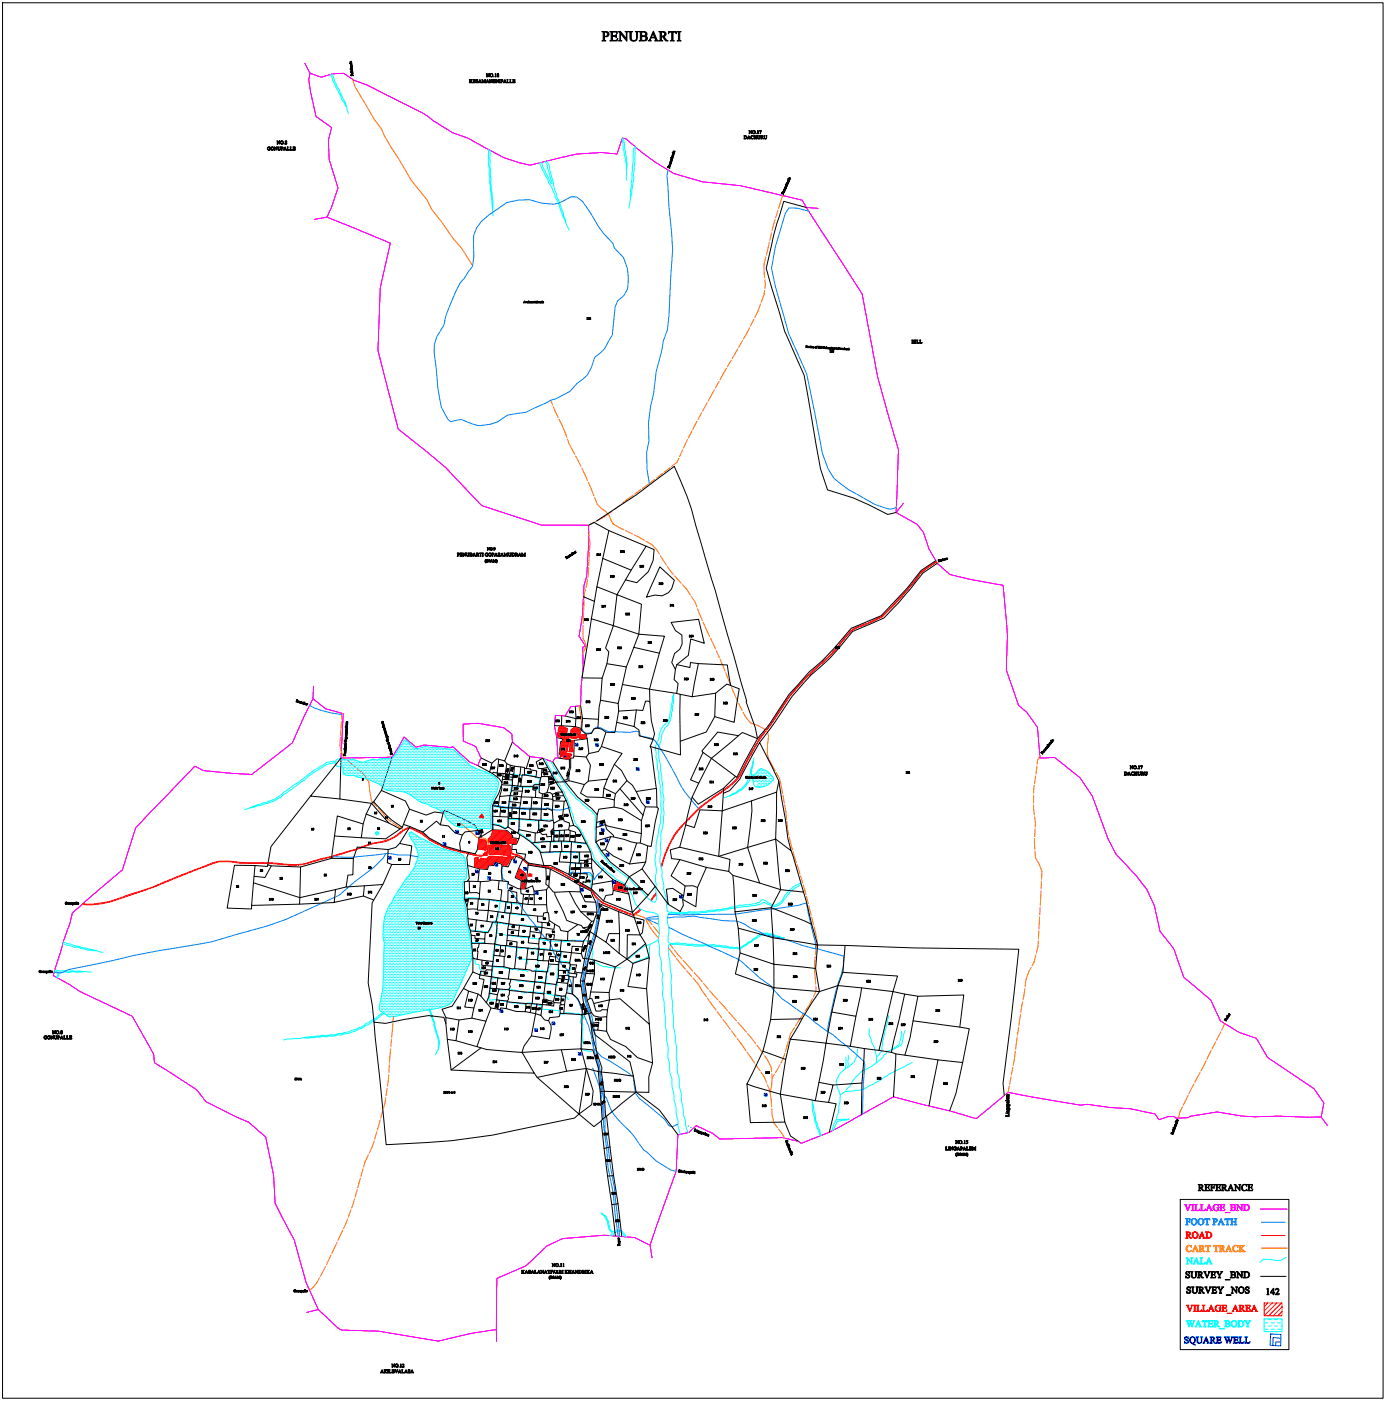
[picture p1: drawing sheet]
<svg xmlns="http://www.w3.org/2000/svg" width="294mm" height="297mm" viewBox="0 0 294 297" stroke-linecap="round" stroke-linejoin="round" font-family="sans-serif">
<g fill="#007fff" stroke="#007fff" stroke-width=".21">
<path d="M251.4 258.4h1v.3l-.2-.2-.4-.1v.6l.4-.1 .1-.1v.4l-.2-.1-.3-.1v.6l.2 .1h-.6l.2-.2v-1z" fill-rule="evenodd"/>
<path d="M252.5 259a.7 .7 0 0 1 1.4 0 .7 .7 0 0 1-1.4 0zM253 258.5a.69 .69 0 0 0 .3 1.2 .66 .66 0 0 0 .4-.7 .66 .66 0 0 0-.6-.6z" fill-rule="evenodd"/>
<path d="M254 259a.7 .7 0 0 1 1.4 0 .7 .7 0 0 1-1.4 0zM254.4 258.5a.69 .69 0 0 0 .4 1.2 .66 .66 0 0 0 .3-.7 .66 .66 0 0 0-.5-.6z" fill-rule="evenodd"/>
<path d="M255.5 258.4h1.1v.3l-.2-.2h-.3v1l.2 .2h-.6l.2-.1v-1.1h-.3l-.1 .2z" fill-rule="evenodd"/>
<path d="M257.2 258.4h.5a.4 .4 0 0 1 .5 .4 .4 .4 0 0 1-.7 .3l.1 .5 .1 .1h-.5l.2-.2v-1zM257.5 258.5v.5a.3 .3 0 0 0 .5-.3 .3 .3 0 0 0-.5-.2z" fill-rule="evenodd"/>
<path d="M259 258.3l.7 1.4h-.5l.1-.1-.1-.3h-.5l-.2 .3 .2 .1h-.4zM258.9 258.6l-.2 .6h.4z" fill-rule="evenodd"/>
<path d="M259.8 258.4h1.1v.3l-.2-.2h-.3v1l.2 .2h-.6l.2-.1v-1.1h-.3l-.1 .2z" fill-rule="evenodd"/>
<path d="M261 258.4h.5l-.2 .1v.5h.7v-.5l-.2-.1h.5l-.2 .2 .1 1 .1 .1h-.5l.1-.1 .1-.5h-.7l.1 .5 .1 .1h-.5l.2-.2-.1-1z" fill-rule="evenodd"/>
</g>
<g fill="#ff7f00" stroke="#ff7f00" stroke-width=".21">
<path d="M251.8 264.2l.9-.2v.5a.53 .53 0 0 0-.8-.3 .53 .53 0 0 0-.1 .8l.4 .3 .5-.2a.66 .66 0 0 1-1 .1 .66 .66 0 0 1 .1-1z" fill-rule="evenodd"/>
<path d="M253.5 264l.7 1.4h-.5l.1-.1-.1-.4h-.5l-.1 .4 .1 .1h-.4zM253.5 264.3l-.3 .6h.5z" fill-rule="evenodd"/>
<path d="M254.3 264.1l.9 .1 .1 .4-.3 .1 .6 .7h-.4l-.4-.6h-.1v.4l.1 .2h-.5l.2-.2v-1zM254.7 264.1v.6a.3 .3 0 0 0 .4-.3 .3 .3 0 0 0-.4-.3z" fill-rule="evenodd"/>
<path d="M255.7 264.1h1l.1 .3-.2-.2-.3-.1v1.1l.2 .2h-.6l.2-.1v-1.2l-.3 .1-.2 .2z" fill-rule="evenodd"/>
<path d="M257.4 264.1h1.1v.3l-.2-.2-.3-.1v1.1l.2 .2h-.6l.2-.1v-1.2l-.3 .1-.1 .2z" fill-rule="evenodd"/>
<path d="M258.6 264.1h.7l.3 .1a.34 .34 0 0 1-.3 .5l.6 .7h-.4l-.4-.6h-.2v.4l.2 .2h-.5l.2-.2v-1zM258.9 264.1l.1 .6a.3 .3 0 0 0 .4-.3 .3 .3 0 0 0-.5-.3z" fill-rule="evenodd"/>
<path d="M260.6 264l.7 1.4h-.5l.1-.1-.1-.4h-.5l-.2 .4 .2 .1h-.4zM260.5 264.3l-.2 .6h.5z" fill-rule="evenodd"/>
<path d="M261.6 264.2l.9-.2 .1 .5a.53 .53 0 0 0-.8-.3 .53 .53 0 0 0-.2 .8l.4 .3 .6-.2a.66 .66 0 0 1-1.1 .1 .66 .66 0 0 1 .1-1z" fill-rule="evenodd"/>
<path d="M262.7 264.1h.6l-.2 .1v.5l.5-.5-.1-.1h.4l-.6 .6 .8 .7h-.6l.1-.2-.5-.5v.6l.2 .1h-.6l.2-.2v-1z" fill-rule="evenodd"/>
</g>
<g fill="#000" stroke="#000" stroke-width=".21">
<path d="M74.4 14.4l.1 .1 .2-.2-.1 .3 .1-.1v.2h-.4l-.1-.1h.4z" fill-rule="evenodd"/>
<path d="M74.3 15.1l.5-.1v.2z" fill-rule="evenodd"/>
<path d="M74.3 15.3l.5-.1v.2z" fill-rule="evenodd"/>
<path d="M74.4 14.2a.16 .16 0 0 1 .3 0 .16 .16 0 0 1-.3 0zM74.4 14.1l.1 .2 .2-.1z" fill-rule="evenodd"/>
<path d="M74.3 13.7l.3-.1v.2h-.2h.2l.1 .2h-.3z" fill-rule="evenodd"/>
<path d="M74.2 13.1a.15 .15 0 0 1 .3 0 .15 .15 0 0 1-.3 0zM74.4 13.1l.1 .1z" fill-rule="evenodd"/>
<path d="M74.1 13.4l.5-.1v.1a.16 .16 0 0 1-.1 .3 .18 .18 0 0 1-.2-.3zM74.3 13.5l.1 .1 .2-.1z" fill-rule="evenodd"/>
<path d="M74.5 15.8l.2 .2 .2-.1v.2h-.5zM74.5 15.8v.2h.2z" fill-rule="evenodd"/>
<path d="M74.4 14.8a.15 .15 0 0 1 .3 0 .15 .15 0 0 1-.3 0zM74.6 14.8l.1 .1z" fill-rule="evenodd"/>
<path d="M74.5 15.5l.3-.1v.2l-.2-.1v.2zM74.7 15.5l.1 .1z" fill-rule="evenodd"/>
<path d="M99.5 16.9h.3l-.1 .3 .2-.3h.3l-.4 .3 .5 .3h-.4l-.2-.3 .1 .3h-.3z" fill-rule="evenodd"/>
<path d="M100.3 16.9h.5v.1l-.3-.1v.3l.2-.1v.2l-.2-.1v.3l.3-.1v.1h-.5z" fill-rule="evenodd"/>
<path d="M101 16.9h.3v.2l-.2-.2-.1 .2a.25 .25 0 0 1 .4 .2 .25 .25 0 0 1-.3 .3h-.2v-.3l.3 .2a.19 .19 0 0 0 0-.2 .19 .19 0 0 0-.2-.1z" fill-rule="evenodd"/>
<path d="M101.8 16.9l.3 .6h-.2v-.2h-.3v.2h-.2zM101.8 17l-.2 .3h.3z" fill-rule="evenodd"/>
<path d="M102.2 16.9h.2l.2 .5 .2-.5h.2v.6h-.3l.1-.5-.2 .5-.3-.5 .1 .5h-.2z" fill-rule="evenodd"/>
<path d="M103.1 15.6h.2l.4 .5-.1-.5h.3l-.1 .7-.5-.5 .1 .5h-.2l.1-.6z" fill-rule="evenodd"/>
<path d="M103.4 16.9l.4 .6h-.3v-.2h-.3l.1 .2h-.3zM103.4 17l-.1 .3h.2z" fill-rule="evenodd"/>
<path d="M103.8 16.9h.1l.4 .5-.1-.5h.3l-.1 .7-.5-.6 .1 .5h-.2l.1-.5z" fill-rule="evenodd"/>
<path d="M103.9 16a.35 .35 0 0 1 .7 0 .35 .35 0 0 1-.7 0zM103.9 15.9a.3 .3 0 0 0 .6 0 .3 .3 0 0 0-.6 0z" fill-rule="evenodd"/>
<path d="M104.5 16.9h.5v.1l-.3-.1v.3l.3-.1v.2l-.3-.1v.3l.4-.1-.1 .1h-.5z" fill-rule="evenodd"/>
<path d="M105 15.7l.1-.1 .1 .7h-.2z" fill-rule="evenodd"/>
<path d="M105.1 16.9h.2l.4 .5-.1-.5h.2l-.1 .7-.4-.6 .1 .5h-.3l.1-.5z" fill-rule="evenodd"/>
<path d="M105.4 15.7a.17 .17 0 0 1 .3-.1 .17 .17 0 0 1-.1 .3 .19 .19 0 0 1 .2 .3 .19 .19 0 0 1-.3 .1 .19 .19 0 0 1 0-.3zM105.5 16.1a.15 .15 0 0 0 .3 0 .15 .15 0 0 0-.3 0zM105.5 15.8a.13 .13 0 0 0 .2 0 .13 .13 0 0 0-.2 0z" fill-rule="evenodd"/>
<path d="M105.9 16.9h.2v.6h-.2z" fill-rule="evenodd"/>
<path d="M106.2 16.9h.2a.2 .2 0 0 1 .3 .2 .2 .2 0 0 1-.3 .1l.1 .3h-.3zM106.4 16.9v.3h.1l.1-.2z" fill-rule="evenodd"/>
<path d="M107.1 16.9l.3 .6h-.2v-.2h-.3v.2h-.2zM107.1 17l-.2 .3h.3z" fill-rule="evenodd"/>
<path d="M107.5 16.9h.3l-.1 .6 .3-.1v.1h-.5z" fill-rule="evenodd"/>
<path d="M108.1 16.9h.3l-.1 .6 .4-.1-.1 .1h-.5z" fill-rule="evenodd"/>
<path d="M108.7 16.9h.5v.1l-.3-.1v.3l.3-.1v.2l-.3-.1v.3l.4-.1-.1 .1h-.5z" fill-rule="evenodd"/>
<path d="M127.6 6.7h.8a.61 .61 0 0 1 .8 .7 .61 .61 0 0 1-1 .3v.8l.3 .2h-.9l.3-.3v-1.5zM128.2 6.8v.9a.45 .45 0 0 0 .6-.5 .45 .45 0 0 0-.6-.4z" fill-rule="evenodd"/>
<path d="M129.3 6.7h1.6v.4l-.3-.3h-.7v.8h.6l.2-.3v.7l-.2-.3h-.6v.8l.7 .1 .4-.4-.1 .5h-1.6l.3-.3v-1.6z" fill-rule="evenodd"/>
<path d="M131.1 6.7h.5l1.2 1.5v-1.4l-.2-.1h.6l-.2 .2v1.8l-1.4-1.6v1.3l.3 .3h-.7l.3-.3v-1.5z" fill-rule="evenodd"/>
<path d="M133.3 6.7h.9l-.3 .1v1.1a.59 .59 0 0 0 .6 .7 .59 .59 0 0 0 .5-.8v-1l-.3-.1h.7l-.2 .2v1a.79 .79 0 0 1-.8 .8 .79 .79 0 0 1-.8-.9v-1z" fill-rule="evenodd"/>
<path d="M135.5 6.7h.9a.55 .55 0 0 1 .7 .2 .55 .55 0 0 1-.2 .8 .56 .56 0 0 1 .4 .7 .56 .56 0 0 1-.8 .3h-1l.3-.3v-1.5zM136.1 7.7v.8a.52 .52 0 0 0 .7 0 .52 .52 0 0 0 .1-.6zM136.1 6.8v.8a.49 .49 0 0 0 .6 0 .49 .49 0 0 0 .1-.7 .49 .49 0 0 0-.6-.1z" fill-rule="evenodd"/>
<path d="M138.5 6.6l.8 1.8 .3 .3h-.8l.2-.2-.1-.5h-.8l-.2 .5 .2 .2h-.6l.3-.3zM138.5 7.1l-.4 .8h.7z" fill-rule="evenodd"/>
<path d="M139.7 6.7h.7a.55 .55 0 0 1 .8 .3 .55 .55 0 0 1-.4 .7l.6 .8 .3 .2h-.5l-.7-1h-.2v.7l.3 .3h-.9l.3-.3v-1.5zM140.3 6.8v.9a.44 .44 0 0 0 .6-.4 .44 .44 0 0 0-.4-.5z" fill-rule="evenodd"/>
<path d="M141.8 6.7h1.6v.5l-.2-.4h-.5v1.6l.3 .3h-.8l.2-.2 .1-1.7h-.5l-.2 .4z" fill-rule="evenodd"/>
<path d="M143.6 6.7h.8l-.2 .2v1.6l.2 .2h-.8l.3-.3v-1.5z" fill-rule="evenodd"/>
<path d="M56.8 31.2h.5v.2a.27 .27 0 0 0-.4-.1 .27 .27 0 0 0-.1 .4 .27 .27 0 0 0 .4 .1l-.1-.3h.3l-.1 .1a.33 .33 0 0 1-.5 .2 .33 .33 0 0 1 0-.6z" fill-rule="evenodd"/>
<path d="M57.4 31.5a.35 .35 0 0 1 .7 0 .35 .35 0 0 1-.7 0zM57.5 31.5a.29 .29 0 0 0 .5 0 .29 .29 0 0 0-.5 0z" fill-rule="evenodd"/>
<path d="M58.1 31.2h.2l.4 .5-.1-.5h.2l-.1 .6-.4-.5 .1 .5h-.3l.1-.5z" fill-rule="evenodd"/>
<path d="M58.7 29.9h.2l.4 .5-.1-.5h.2l-.1 .7-.4-.6v.5h-.2l.1-.5z" fill-rule="evenodd"/>
<path d="M58.8 31.2h.3l-.1 .5a.2 .2 0 0 0 .3 .1 .2 .2 0 0 0 .1-.2l-.1-.4h.2v.4a.26 .26 0 0 1-.3 .2 .26 .26 0 0 1-.3-.3z" fill-rule="evenodd"/>
<path d="M59.6 31.2h.2a.2 .2 0 0 1 .3 .2 .2 .2 0 0 1-.3 .1l.1 .3h-.3zM59.8 31.2l.1 .3 .1-.2z" fill-rule="evenodd"/>
<path d="M59.4 30.2a.35 .35 0 0 1 .7 0 .35 .35 0 0 1-.7 0zM59.5 30.2a.3 .3 0 0 0 .6 0 .3 .3 0 0 0-.6 0z" fill-rule="evenodd"/>
<path d="M60.5 31.2l.3 .6h-.2v-.2h-.3v.2h-.2zM60.5 31.3l-.2 .3h.3z" fill-rule="evenodd"/>
<path d="M60.5 29.9h.3l-.1 .3a.19 .19 0 0 1 .2 .2 .19 .19 0 0 1-.3 .1 .19 .19 0 0 1 0-.3zM60.5 30.4a.15 .15 0 0 0 .3 0 .15 .15 0 0 0-.3 0zM60.6 29.9l.1 .3v-.3z" fill-rule="evenodd"/>
<path d="M60.9 31.2h.3l-.1 .6 .3-.1v.1h-.5z" fill-rule="evenodd"/>
<path d="M61.5 31.2h.3l-.1 .6 .4-.1-.1 .1h-.5z" fill-rule="evenodd"/>
<path d="M62.1 31.2h.5v.1l-.3-.1v.3l.3-.1v.2l-.3-.1v.3l.4-.1-.1 .1h-.5z" fill-rule="evenodd"/>
<path d="M141.7 35.3h.2l-.1 .2h.3l-.1 .2-.4-.1zM141.7 35.4l.1 .1z" fill-rule="evenodd"/>
<path d="M142 34.7l.3 .2-.1 .1-.2-.1z" fill-rule="evenodd"/>
<path d="M141.9 35h.1v.2l.1-.2v.2h-.2zM141.9 35.1v.1z" fill-rule="evenodd"/>
<path d="M142.2 34h.3v.1h-.3l.3 .1-.1 .1h-.2l.2 .1v.1l-.3-.1z" fill-rule="evenodd"/>
<path d="M142.2 33.4l.3 .1-.1-.2 .1 .2 .2-.1-.2 .1h.2l-.1 .2z" fill-rule="evenodd"/>
<path d="M142.1 34.5h.2v.3l-.2-.3v.2zM142.2 34.6l.1 .1z" fill-rule="evenodd"/>
<path d="M142.5 33.1a.16 .16 0 0 1 .3 0 .16 .16 0 0 1-.3 0zM142.5 33.1l.1 .1h.2z" fill-rule="evenodd"/>
<path d="M142.3 33.7h.3v.2l-.2-.2-.1 .2zM142.4 33.7l.2 .2z" fill-rule="evenodd"/>
<path d="M142.6 32.7h.4l-.1 .1h-.3l.3 .1v.1l-.3-.1z" fill-rule="evenodd"/>
<path d="M142.6 32.3h.4v.2a.16 .16 0 0 1-.2 .1 .16 .16 0 0 1-.1-.2zM142.7 32.4l.3 .1z" fill-rule="evenodd"/>
<path d="M142.8 32h.3v.3l-.2-.2-.1 .1zM142.9 32.1l.2 .1z" fill-rule="evenodd"/>
<path d="M157.7 28.8h.5l.2 .2a.33 .33 0 0 1-.4 .4h-.3zM157.9 28.8v.6a.29 .29 0 0 0 .4-.3 .29 .29 0 0 0-.4-.3z" fill-rule="evenodd"/>
<path d="M158.8 27.7h.2l.4 .5-.1-.5h.2l-.1 .6-.4-.5 .1 .5h-.3l.1-.5z" fill-rule="evenodd"/>
<path d="M158.8 28.8l.4 .6h-.3v-.2h-.2v.2h-.2zM158.8 28.9l-.1 .3h.2z" fill-rule="evenodd"/>
<path d="M159.3 28.9l.5-.1v.2a.26 .26 0 0 0-.4-.1 .26 .26 0 0 0 0 .4 .26 .26 0 0 0 .4 0 .33 .33 0 0 1-.5 .1 .33 .33 0 0 1 0-.5z" fill-rule="evenodd"/>
<path d="M159.5 28a.35 .35 0 0 1 .7 0 .35 .35 0 0 1-.7 0zM159.6 28a.3 .3 0 0 0 .6 0 .3 .3 0 0 0-.6 0z" fill-rule="evenodd"/>
<path d="M159.9 28.8h.2v.3h.3l-.1-.3h.3v.6h-.3l.1-.3h-.3v.3h-.2z" fill-rule="evenodd"/>
<path d="M160.6 27.7h.2l.1 .6h-.3z" fill-rule="evenodd"/>
<path d="M160.6 28.8h.3l-.1 .5a.2 .2 0 0 0 .2 .1 .2 .2 0 0 0 .1-.2v-.4h.2l-.1 .4a.26 .26 0 0 1-.3 .3 .26 .26 0 0 1-.2-.3z" fill-rule="evenodd"/>
<path d="M161.1 27.7h.4l-.3 .7 .2-.6h-.3z" fill-rule="evenodd"/>
<path d="M161.3 28.8h.5l-.1 .3 .3 .3h-.2l-.2-.3v.3h-.3zM161.5 28.8v.3h.1l.1-.2z" fill-rule="evenodd"/>
<path d="M162 28.8h.3l-.1 .5a.2 .2 0 0 0 .2 .1 .2 .2 0 0 0 .1-.2v-.4h.2l-.1 .4a.26 .26 0 0 1-.3 .3 .26 .26 0 0 1-.2-.3z" fill-rule="evenodd"/>
<path d="M166.5 39.6h.3v.1l-.3-.1 .3 .2-.1 .1-.3-.1 .3 .1-.1 .2-.2-.1z" fill-rule="evenodd"/>
<path d="M166.6 39l.3 .1-.1-.2 .1 .2 .2-.1-.2 .1 .1 .1v.1z" fill-rule="evenodd"/>
<path d="M166.6 39.3h.3v.2l-.2-.2-.1 .2zM166.8 39.3l.1 .2z" fill-rule="evenodd"/>
<path d="M166.9 38.8a.16 .16 0 0 1 .3 0 .16 .16 0 0 1-.3 0zM166.9 38.7l.3 .1z" fill-rule="evenodd"/>
<path d="M167.1 38.3l.3 .1-.1 .1-.2-.1 .2 .1v.2l-.3-.1z" fill-rule="evenodd"/>
<path d="M167.1 37.9l.4 .1v.1a.18 .18 0 0 1-.3 .2 .16 .16 0 0 1 0-.3zM167.2 38.1l.2 .1z" fill-rule="evenodd"/>
<path d="M167.3 37.7h.3v.3l-.2-.3-.1 .2zM167.5 37.8v.1z" fill-rule="evenodd"/>
<path d="M165.8 40.8l.4 .3-.1 .1-.4-.2zM165.8 40.9l.2 .1z" fill-rule="evenodd"/>
<path d="M166.1 40.5h.1l-.1 .2h.2v-.1v.2h-.2zM166.1 40.6v.1z" fill-rule="evenodd"/>
<path d="M166.2 40.3l.3 .1-.1 .2-.3-.1z" fill-rule="evenodd"/>
<path d="M166.3 40.1h.3l-.1 .2-.1-.2-.1 .1zM166.4 40.1l.1 .2z" fill-rule="evenodd"/>
<path d="M111.2 63.8l.3 .4-.2-.1-.3 .1zM111.2 63.9v.2h.1z" fill-rule="evenodd"/>
<path d="M111.5 63.9l.1 .2 .2-.2-.2 .3z" fill-rule="evenodd"/>
<path d="M111.8 63.9l.1 .3 .1-.3 .1 .3h-.3z" fill-rule="evenodd"/>
<path d="M112.1 63.8l.1 .4h-.1z" fill-rule="evenodd"/>
<path d="M112.3 64h.1l.1 .2h-.2l.1-.2z" fill-rule="evenodd"/>
<path d="M112.5 64l.4-.1 .1 .3h-.2v-.2v.2h-.1v-.2l-.1 .2h-.1z" fill-rule="evenodd"/>
<path d="M113 64h.2h-.2l.2 .1-.1 .1zM113.1 64h.1z" fill-rule="evenodd"/>
<path d="M113.3 63.9v.3z" fill-rule="evenodd"/>
<path d="M113.5 63.9v.3z" fill-rule="evenodd"/>
<path d="M113.6 64l.2-.1v.3h-.2l.1-.2z" fill-rule="evenodd"/>
<path d="M113.8 63.8l.1 .3 .2-.2-.1 .1 .1 .2-.2-.1 .1 .1h-.2z" fill-rule="evenodd"/>
<path d="M114.2 64.1a.14 .14 0 0 1 .2 0 .14 .14 0 0 1-.2 0zM114.2 64l.1 .2z" fill-rule="evenodd"/>
<path d="M114.4 64l.3-.1v.3h-.1v-.2v.2h-.1z" fill-rule="evenodd"/>
<path d="M114.9 63.8l.1 .4h-.1l-.1-.1 .2-.1zM114.9 64v.2z" fill-rule="evenodd"/>
<path d="M115.1 64h.2v.2h-.2l.1-.2z" fill-rule="evenodd"/>
<path d="M124.5 67.3l.2 .1-.1 .3h-.2h.2v-.3z" fill-rule="evenodd"/>
<path d="M124.8 67.3h.2l-.2 .1 .2 .2-.2 .1 .1-.1-.1-.1z" fill-rule="evenodd"/>
<path d="M125.1 67.3a.18 .18 0 0 1 .2 .2 .18 .18 0 0 1-.2 .2l.2-.1-.3 .1 .2-.2z" fill-rule="evenodd"/>
<path d="M170.9 73.3h.3l-.2 .2 .1 .2h-.2zM171 73.3l.1 .2z" fill-rule="evenodd"/>
<path d="M171.2 73.6a.15 .15 0 0 1 .3 0 .15 .15 0 0 1-.3 0zM171.3 73.5l.1 .2z" fill-rule="evenodd"/>
<path d="M171.5 73.5h.2v.2h-.2z" fill-rule="evenodd"/>
<path d="M171.8 73.4v.3z" fill-rule="evenodd"/>
<path d="M171.9 73.5l.1 .2h-.1z" fill-rule="evenodd"/>
<path d="M172.1 73.6a.14 .14 0 0 1 .2 0 .14 .14 0 0 1-.2 0zM172.2 73.5v.2z" fill-rule="evenodd"/>
<path d="M172.4 73.5h.2v.3h-.1v-.3v.3h-.1z" fill-rule="evenodd"/>
<path d="M172.8 73.6a.15 .15 0 0 1 .3 0 .15 .15 0 0 1-.3 0zM172.9 73.5l.1 .3z" fill-rule="evenodd"/>
<path d="M173.2 73.4h.2h-.2l.1 .4h-.2z" fill-rule="evenodd"/>
<path d="M173.5 73.4h.2l-.1 .2 .3-.2v.4h-.2l.1-.2-.3 .2z" fill-rule="evenodd"/>
<path d="M173.9 73.6l.1 .3-.1-.1z" fill-rule="evenodd"/>
<path d="M174.1 73.5l.1 .4h-.1z" fill-rule="evenodd"/>
<path d="M174.3 73.5l.1 .4h-.2z" fill-rule="evenodd"/>
<path d="M174.6 73.5h.3v.4h-.4zM174.7 73.7v.2h.1zM174.7 73.5v.2l.1-.1z" fill-rule="evenodd"/>
<path d="M175 73.7h.2h-.2l.1 .2zM175 73.7h.1z" fill-rule="evenodd"/>
<path d="M175.2 73.5l.2 .4h-.2z" fill-rule="evenodd"/>
<path d="M175.4 73.8a.15 .15 0 0 1 .3 0 .15 .15 0 0 1-.3 0zM175.5 73.7v.2z" fill-rule="evenodd"/>
<path d="M175.7 73.7h.2l.1 .3h-.2v-.3v.3l-.1-.1z" fill-rule="evenodd"/>
<path d="M176 74.3l.2 .1-.1 .3h-.1l.2-.1v-.2z" fill-rule="evenodd"/>
<path d="M176.1 73.7h.2l-.2 .2 .1 .1v.1l-.2-.1zM176 74a.1 .1 0 0 0 .2 0 .1 .1 0 0 0-.2 0zM176.1 73.8a.08 .08 0 0 0 .1 0 .08 .08 0 0 0-.1 0z" fill-rule="evenodd"/>
<path d="M176.3 73.7l.1 .3h-.1z" fill-rule="evenodd"/>
<path d="M176.4 74.3h.1l-.1 .1 .1 .2-.1 .1 .1-.1-.2-.1z" fill-rule="evenodd"/>
<path d="M176.5 73.7h.2v.3h-.1v-.2v.2h-.1z" fill-rule="evenodd"/>
<path d="M176.6 74.3l.2 .1-.1 .3h-.1l.2-.1v-.2z" fill-rule="evenodd"/>
<path d="M176.8 73.8h.3l-.3 .2h.2v.1h-.2zM176.8 74.1a.1 .1 0 0 0 .2 0 .1 .1 0 0 0-.2 0zM176.8 73.8a.1 .1 0 0 0 .2 0 .1 .1 0 0 0-.2 0z" fill-rule="evenodd"/>
<path d="M177.3 73.7v.3z" fill-rule="evenodd"/>
<path d="M177.4 73.9a.15 .15 0 0 1 .3 0 .15 .15 0 0 1-.3 0zM177.5 73.8v.2z" fill-rule="evenodd"/>
<path d="M177.8 73.7l.3 .1-.1 .1v.2h-.2zM178 73.7v.2z" fill-rule="evenodd"/>
<path d="M178.2 73.9h.2h-.2l.2 .2-.2-.1zM178.2 73.9h.2z" fill-rule="evenodd"/>
<path d="M178.4 73.9h.3v.2h-.1v-.2v.2h-.2z" fill-rule="evenodd"/>
<path d="M178.7 73.9l.2 .2 .1-.2v.2h-.2z" fill-rule="evenodd"/>
<path d="M179 73.8l.3 .1-.1 .2h-.1zM179.1 73.9l.1 .2 .1-.1z" fill-rule="evenodd"/>
<path d="M179.4 74a.12 .12 0 0 1 .2 0 .12 .12 0 0 1-.2 0zM179.4 74.1l.1-.1z" fill-rule="evenodd"/>
<path d="M179.6 73.9h.2l-.1 .3h-.1z" fill-rule="evenodd"/>
<path d="M179.9 73.8v.4z" fill-rule="evenodd"/>
<path d="M180 73.9l.1 .3h-.1z" fill-rule="evenodd"/>
<path d="M193.3 72.1h.3l-.1 .3h.3l-.1-.3h.3v.7h-.3l.1-.4h-.3l.1 .4h-.3z" fill-rule="evenodd"/>
<path d="M194.1 72.1h.3v.7h-.3z" fill-rule="evenodd"/>
<path d="M194.4 72.1h.3l-.1 .6 .4-.1-.1 .2h-.5z" fill-rule="evenodd"/>
<path d="M195 72.1h.3l-.1 .6 .4-.1-.1 .2h-.5z" fill-rule="evenodd"/>
<path d="M96.9 117.3h.3a.2 .2 0 0 1 .2 .2 .2 .2 0 0 1-.3 .1l.1 .3h-.3zM97.1 117.3v.3h.2v-.2z" fill-rule="evenodd"/>
<path d="M97.5 117.3h.5v.1l-.3-.1v.3l.3-.1v.2l-.3-.1v.3l.4-.1-.1 .1h-.5z" fill-rule="evenodd"/>
<path d="M98.1 117.3h.2l.4 .5-.1-.5h.2l-.1 .6-.4-.5 .1 .5h-.3l.1-.6z" fill-rule="evenodd"/>
<path d="M98.8 117.3h.3l-.1 .5a.2 .2 0 0 0 .3 .1 .2 .2 0 0 0 .1-.3l-.1-.3h.2l-.1 .3a.26 .26 0 0 1-.2 .3 .26 .26 0 0 1-.3-.3z" fill-rule="evenodd"/>
<path d="M99.6 117.3h.5v.6h-.5zM99.8 117.6v.3a.18 .18 0 0 0 .2 0 .18 .18 0 0 0 0-.3 .18 .18 0 0 0-.2 0zM99.8 117.3v.3l.2-.1v-.1z" fill-rule="evenodd"/>
<path d="M100.6 117.2l.3 .7h-.2v-.2h-.3v.2h-.2zM100.6 117.4l-.2 .3h.3z" fill-rule="evenodd"/>
<path d="M101 117.3h.4l-.1 .3 .3 .3h-.2l-.2-.3v.3h-.2zM101.2 117.3v.3h.1v-.2z" fill-rule="evenodd"/>
<path d="M101.7 117.3h.5v.1l-.2-.1 .1 .6h-.3l.1-.6-.3 .1z" fill-rule="evenodd"/>
<path d="M102.3 117.3h.2v.6h-.2z" fill-rule="evenodd"/>
<path d="M102.9 118.7l.2-.1-.2 .3 .2 .5-.3-.4z" fill-rule="evenodd"/>
<path d="M103.3 116.1l.5 .4-.1-.4h.2l-.1 .5-.4-.4 .1 .4h-.2z" fill-rule="evenodd"/>
<path d="M103.1 118.6h.2v.6h-.2z" fill-rule="evenodd"/>
<path d="M103.3 118.6l.5 .4-.1-.4h.2l-.1 .6-.3-.4 .1 .4h-.2z" fill-rule="evenodd"/>
<path d="M103 117.3l.4-.1 .1 .3a.27 .27 0 0 0-.4-.1 .27 .27 0 0 0-.1 .4 .27 .27 0 0 0 .4 .1l-.1-.3h.2a.34 .34 0 0 1-.6 .3 .33 .33 0 0 1 .1-.6z" fill-rule="evenodd"/>
<path d="M103.6 117.6a.34 .34 0 0 1 .6 0 .34 .34 0 0 1-.6 0zM103.6 117.6a.3 .3 0 0 0 .6 0 .3 .3 0 0 0-.6 0z" fill-rule="evenodd"/>
<path d="M103.9 116.4a.28 .28 0 0 1 .5 0 .28 .28 0 0 1-.5 0zM103.9 116.3a.25 .25 0 0 0 .5 0 .25 .25 0 0 0-.5 0z" fill-rule="evenodd"/>
<path d="M104.2 118.6l.3 .6h-.2v-.2l-.4 .2zM104.2 118.8l-.1 .2h.2z" fill-rule="evenodd"/>
<path d="M104.3 117.3h.2a.2 .2 0 0 1 .3 .2 .2 .2 0 0 1-.3 .1l.1 .3h-.3zM104.5 117.3l.1 .3 .1-.2z" fill-rule="evenodd"/>
<path d="M104.8 116.1a.26 .26 0 0 1 .2 .3 .26 .26 0 0 1-.3 .2l.2-.2h-.2zM104.8 116.3a.13 .13 0 0 0 .2 0 .13 .13 0 0 0-.2 0z" fill-rule="evenodd"/>
<path d="M104.5 118.6h.2l.2 .5 .2-.5h.1v.6h-.2l.1-.5-.2 .5-.3-.5 .1 .5h-.2z" fill-rule="evenodd"/>
<path d="M105.2 118.6l.3 .3-.3 .5 .2-.4z" fill-rule="evenodd"/>
<path d="M105.2 117.2l.3 .7h-.2v-.2h-.3v.2h-.2zM105.2 117.4l-.2 .3h.3z" fill-rule="evenodd"/>
<path d="M105.6 117.3l.4-.1v.3l-.2-.2-.1 .1a.25 .25 0 0 1 .3 .2 .25 .25 0 0 1-.2 .3h-.2v-.2l.3 .2a.2 .2 0 0 0 0-.3 .2 .2 0 0 0-.2 0z" fill-rule="evenodd"/>
<path d="M106.5 117.2l.3 .7h-.2v-.2h-.3v.2h-.2zM106.5 117.4l-.2 .3h.3z" fill-rule="evenodd"/>
<path d="M106.9 117.3h.2l.2 .5 .2-.5h.2v.6h-.3l.1-.5-.2 .5-.3-.5 .1 .5h-.2z" fill-rule="evenodd"/>
<path d="M107.7 117.3h.3v.5a.2 .2 0 0 0 .2 .1 .2 .2 0 0 0 .1-.3l-.1-.3h.3l-.1 .3a.26 .26 0 0 1-.3 .3 .26 .26 0 0 1-.3-.3z" fill-rule="evenodd"/>
<path d="M108.5 117.3h.4l.2 .1a.33 .33 0 0 1-.3 .5h-.3zM108.7 117.3v.6a.29 .29 0 0 0 .3-.3 .29 .29 0 0 0-.3-.3z" fill-rule="evenodd"/>
<path d="M109.2 117.3h.5l-.1 .3 .3 .3h-.2l-.2-.3v.3h-.3zM109.4 117.3v.3h.1l.1-.2z" fill-rule="evenodd"/>
<path d="M110.2 117.2l.4 .7h-.3v-.2h-.2v.2h-.2zM110.2 117.4l-.1 .3h.2z" fill-rule="evenodd"/>
<path d="M110.6 117.3h.2l.2 .5 .3-.5h.2v.6h-.3l.1-.5-.3 .5-.3-.5 .1 .5h-.2z" fill-rule="evenodd"/>
<path d="M119.9 118.1l.3-.1v.2l.3 .1-.4-.1 .2 .2-.2 .1zM120 118.1l.2 .1z" fill-rule="evenodd"/>
<path d="M120.4 117.9l.3 .2-.2 .1 .1-.2h-.2zM120.6 118v.2z" fill-rule="evenodd"/>
<path d="M120.7 117.8l.3-.2 .2 .2-.1 .1-.2-.3 .2 .3-.2 .1-.1-.3 .1 .3-.1 .1z" fill-rule="evenodd"/>
<path d="M121.3 117.1l.2 .3 .1-.2-.1 .2h.3h-.3l.1 .1-.1 .1z" fill-rule="evenodd"/>
<path d="M121.1 117.4l.3 .2-.2 .1zM121.3 117.5v.2z" fill-rule="evenodd"/>
<path d="M121.6 117.2l.3 .1v-.3l.2 .2-.2 .2z" fill-rule="evenodd"/>
<path d="M122 116.9h.1l-.1 .1 .2 .1-.1 .1z" fill-rule="evenodd"/>
<path d="M126.6 117.4l.1 .1v.3h-.2l.2-.1v-.2z" fill-rule="evenodd"/>
<path d="M127 117.4v.4l-.2-.1zM127 117.4l-.1 .2h.1z" fill-rule="evenodd"/>
<path d="M127.3 117.4v.4l-.2-.1zM127.3 117.4l-.1 .2h.1z" fill-rule="evenodd"/>
<path d="M131.6 116.8h.2l-.1 .3h-.1h.1v-.3z" fill-rule="evenodd"/>
<path d="M132 116.7l.1 .4-.2-.1zM132 116.8l-.1 .2h.1z" fill-rule="evenodd"/>
<path d="M132.2 116.8v-.1a.18 .18 0 0 1 .2 .2 .18 .18 0 0 1-.2 .2h.2h-.2l.1-.2z" fill-rule="evenodd"/>
<path d="M135.7 119.9h.2l-.1 .4-.1-.1h.1v-.2z" fill-rule="evenodd"/>
<path d="M136.1 119.9h.1l-.2 .1 .2 .2-.2 .1 .2-.1-.2-.2z" fill-rule="evenodd"/>
<path d="M198.9 118.8l.4-.1v.3l-.3 .1zM199 118.8l.1 .3a.18 .18 0 0 0 .2-.3 .18 .18 0 0 0-.3 0z" fill-rule="evenodd"/>
<path d="M199.4 118.7h.2l.1 .3h-.2l.1-.2zM199.5 118.9l.1 .1z" fill-rule="evenodd"/>
<path d="M199.7 118.7h.2h-.2l.1 .2 .1-.1v.1z" fill-rule="evenodd"/>
<path d="M199.9 118.5h.2l.2 .3h-.2v-.2v.2l-.1 .1z" fill-rule="evenodd"/>
<path d="M200.2 118.5l.2 .2v-.3l.1 .3h-.2z" fill-rule="evenodd"/>
<path d="M200.5 118.4h.2v.2l-.2 .1z" fill-rule="evenodd"/>
<path d="M200.7 118.4l.2 .2v-.3l.1 .2-.2 .1z" fill-rule="evenodd"/>
<path d="M124 131.2h.1l-.1 .4-.1-.1h.2v-.2z" fill-rule="evenodd"/>
<path d="M124.4 131.2v.4l-.2-.1zM124.4 131.2l-.2 .2h.2z" fill-rule="evenodd"/>
<path d="M124.6 131.2h.2l-.2 .1 .2 .1-.2 .2 .1-.1-.1-.2z" fill-rule="evenodd"/>
<path d="M126.5 137.6h.2l-.1 .3h-.1h.2v-.3z" fill-rule="evenodd"/>
<path d="M126.9 137.6l.1-.1v.4h-.1z" fill-rule="evenodd"/>
<path d="M127.2 137.6l.2-.1-.2 .2 .2 .1a.16 .16 0 0 1-.3 .1 .16 .16 0 0 1 .1-.3zM127.1 137.8a.1 .1 0 0 0 .2 0 .1 .1 0 0 0-.2 0z" fill-rule="evenodd"/>
<path d="M127.6 128.4h.2l-.1 .4-.1-.1h.2v-.3z" fill-rule="evenodd"/>
<path d="M128 128.4l.1-.1v.5h-.1z" fill-rule="evenodd"/>
<path d="M128.2 128.4h.3l-.2 .4 .1-.4z" fill-rule="evenodd"/>
<path d="M129.5 122l.1 .1-.1 .3h-.1l.2-.1v-.2z" fill-rule="evenodd"/>
<path d="M129.9 122v.4l-.2-.1zM129.9 122.1l-.2 .2h.2z" fill-rule="evenodd"/>
<path d="M130.1 122l.1 .1-.1 .3h-.1l.2-.1v-.2z" fill-rule="evenodd"/>
<path d="M131 137.2h.2l-.1 .4-.1-.1h.1v-.3z" fill-rule="evenodd"/>
<path d="M131.3 137.2l.1-.1 .1 .5h-.2z" fill-rule="evenodd"/>
<path d="M131.7 137.2h.1l-.2 .1 .2 .2-.2 .1 .2-.1-.2-.2z" fill-rule="evenodd"/>
<path d="M132.7 130h.2l-.1 .4h-.1l.1-.1v-.2z" fill-rule="evenodd"/>
<path d="M133 130h.1l.1 .4h-.2z" fill-rule="evenodd"/>
<path d="M133.3 130l.2 .1-.1 .3-.1-.1zM133.3 130.3a.1 .1 0 0 0 .2 0 .1 .1 0 0 0-.2 0zM133.3 130.1a.1 .1 0 0 0 .2 0 .1 .1 0 0 0-.2 0z" fill-rule="evenodd"/>
<path d="M136.3 119.9a.19 .19 0 0 1 .2 .2 .19 .19 0 0 1-.2 .2l.2-.2h-.2zM136.3 120a.1 .1 0 0 0 .2 0 .1 .1 0 0 0-.2 0z" fill-rule="evenodd"/>
<path d="M137.5 136.1h.1l-.1 .3h-.1h.2v-.3z" fill-rule="evenodd"/>
<path d="M137.8 136.1l.2-.1-.2 .2 .2 .1a.16 .16 0 0 1-.3 .1 .16 .16 0 0 1 .1-.3zM137.7 136.3a.1 .1 0 0 0 .2 0 .1 .1 0 0 0-.2 0z" fill-rule="evenodd"/>
<path d="M138.1 136.1l.1-.1v.4h-.1z" fill-rule="evenodd"/>
<path d="M139.8 123.6h.2l-.1 .4-.2-.1h.2v-.3z" fill-rule="evenodd"/>
<path d="M140.1 123.6l.2-.1-.2 .2 .2 .1a.17 .17 0 0 1-.3 0 .17 .17 0 0 1 .1-.2zM140.1 123.8a.1 .1 0 0 0 .2 0 .1 .1 0 0 0-.2 0z" fill-rule="evenodd"/>
<path d="M140.4 123.6a.19 .19 0 0 1 .2 .1 .19 .19 0 0 1-.2 .3zM140.4 123.6l.1 .3z" fill-rule="evenodd"/>
<path d="M142.1 128.2h.2l-.1 .3h-.1h.2v-.3z" fill-rule="evenodd"/>
<path d="M142.6 128.1v.4l-.2-.1zM142.6 128.2l-.2 .2h.2z" fill-rule="evenodd"/>
<path d="M142.8 128.2l.1-.1v.4h-.1z" fill-rule="evenodd"/>
<path d="M146.2 134.7h.2l-.1 .4-.1-.1h.1z" fill-rule="evenodd"/>
<path d="M146.5 134.7h.2l-.2 .1 .2 .2a.16 .16 0 0 1-.2 0 .16 .16 0 0 1 0-.3zM146.5 134.9a.1 .1 0 0 0 .2 0 .1 .1 0 0 0-.2 0z" fill-rule="evenodd"/>
<path d="M146.9 134.7l.1 .4-.2-.1zM146.9 134.7l-.1 .2h.1z" fill-rule="evenodd"/>
<path d="M177.2 137.1h.2l-.1 .4h-.1l.2-.1v-.2z" fill-rule="evenodd"/>
<path d="M177.7 137.1v.4l-.2-.1zM177.7 137.1l-.2 .2h.2z" fill-rule="evenodd"/>
<path d="M177.9 137.2l.1-.1-.1 .2 .2 .1a.16 .16 0 0 1-.3 0 .16 .16 0 0 1 .1-.2zM177.8 137.4a.1 .1 0 0 0 .2 0 .1 .1 0 0 0-.2 0z" fill-rule="evenodd"/>
<path d="M62.9 148.3l.3 .2-.2 .1 .2 .3-.2-.3-.1 .2h-.2zM63 148.4v.2z" fill-rule="evenodd"/>
<path d="M63.3 148.7h.2v.3l-.3-.1 .2-.1zM63.3 148.8l.1 .1v-.1z" fill-rule="evenodd"/>
<path d="M63.6 148.7l.4 .1v.4l-.2-.1 .1-.2-.1 .2h-.1v-.3l-.1 .3-.1-.1z" fill-rule="evenodd"/>
<path d="M64.1 148.9l.2 .1v.2h-.3l.3-.2zM64.1 149.1l.1-.1z" fill-rule="evenodd"/>
<path d="M64.4 148.8h.2l-.1 .3h.2h-.2l.1 .3-.1-.3v.2h-.2z" fill-rule="evenodd"/>
<path d="M64.7 149.1l.1 .3 .2-.3v.3h-.3z" fill-rule="evenodd"/>
<path d="M65.1 149.2h.2l-.2 .3h-.1z" fill-rule="evenodd"/>
<path d="M73 157h.2a.19 .19 0 0 0-.1 .2 .19 .19 0 0 0 .3 .1 .19 .19 0 0 0 .1-.3l-.3 .1 .1-.1a.22 .22 0 0 1 .1 .3 .22 .22 0 0 1-.3 0 .22 .22 0 0 1 0-.3z" fill-rule="evenodd"/>
<path d="M73 157.9h.5z" fill-rule="evenodd"/>
<path d="M73.1 158.9h.3v.3h-.4l.3-.1z" fill-rule="evenodd"/>
<path d="M73.1 159.3l.3-.1v.2h-.3h.3l-.1 .2h-.2z" fill-rule="evenodd"/>
<path d="M73.1 158l.3 .1v.1h-.3z" fill-rule="evenodd"/>
<path d="M73 159.6h.1v.2l.2-.1-.1-.1 .1 .2h-.2zM73.1 159.7v.1z" fill-rule="evenodd"/>
<path d="M72.9 158.8l.2-.1a.17 .17 0 0 1 .2-.1 .17 .17 0 0 1 .1 .2zM73.1 158.7l.1 .1 .2-.1z" fill-rule="evenodd"/>
<path d="M73.1 157.6h.4v.2z" fill-rule="evenodd"/>
<path d="M73.2 156.7a.16 .16 0 0 1 .3 0 .16 .16 0 0 1-.3 0zM73.2 156.7l.1 .1h.2z" fill-rule="evenodd"/>
<path d="M73.2 156.3h.3l.2 .3h-.5zM73.3 156.3l.2 .1z" fill-rule="evenodd"/>
<path d="M73.3 155.7v.1l.3-.1v.2h-.1v-.2l-.2 .1z" fill-rule="evenodd"/>
<path d="M73.3 154.5l.3-.1 .1 .3-.4 .1 .3-.2z" fill-rule="evenodd"/>
<path d="M73.3 154.8h.3v.1h-.3l.3 .1v.1h-.3l.3 .1v.1h-.3z" fill-rule="evenodd"/>
<path d="M73.4 153.8l.3 .1v.2h-.3z" fill-rule="evenodd"/>
<path d="M73.1 158.3l.3-.1v.3l-.2-.2-.1 .2zM73.2 158.3l.2 .1z" fill-rule="evenodd"/>
<path d="M73.4 153h.4l-.1 .1h-.2l.2 .1v.1h-.2l.2 .1v.1h-.3z" fill-rule="evenodd"/>
<path d="M73.3 156a.13 .13 0 0 1 .2 0 .13 .13 0 0 1-.2 0zM73.4 156l.1 .1z" fill-rule="evenodd"/>
<path d="M73.3 155.4l.3-.1v.3l-.2-.2-.1 .2zM73.4 155.4l.2 .1z" fill-rule="evenodd"/>
<path d="M73.2 154.1h.5v.1a.16 .16 0 0 1-.2 .2 .16 .16 0 0 1-.1-.2zM73.4 154.2l.1 .1h.1z" fill-rule="evenodd"/>
<path d="M73.4 153.6l.3-.1v.3l-.2-.2-.1 .2zM73.5 153.6l.2 .1z" fill-rule="evenodd"/>
<path d="M81 153l.2-.1 .1 .1-.3 .1h.3v.1l-.3 .1h.3l.1 .1-.3 .1z" fill-rule="evenodd"/>
<path d="M81.2 153.8h.3v.1l-.3 .1z" fill-rule="evenodd"/>
<path d="M81.3 154.4l.3-.1 .1 .2-.3 .2 .2-.2z" fill-rule="evenodd"/>
<path d="M81.1 153.6l.2-.2 .1 .3-.2-.1v.2zM81.2 153.6h.2z" fill-rule="evenodd"/>
<path d="M81.1 154.1l.4-.1v.1a.16 .16 0 0 1 0 .2 .16 .16 0 0 1-.2-.2zM81.3 154.1l.1 .2 .1-.2z" fill-rule="evenodd"/>
<path d="M81.5 154.8l.2-.2 .1 .2-.3 .1 .3-.1v.2h-.3h.3l.1 .1-.3 .1z" fill-rule="evenodd"/>
<path d="M81.7 155.6l.1 .1 .1-.2 .1 .2h-.1v-.2l-.2 .2z" fill-rule="evenodd"/>
<path d="M81.6 155.3l.2-.1 .1 .2-.2-.1v.2zM81.7 155.3l.2 .1z" fill-rule="evenodd"/>
<path d="M81.9 156.9l.1-.1a.19 .19 0 0 0 .1 .3 .19 .19 0 0 0 .2 0 .19 .19 0 0 0 0-.3l-.2 .1 .1-.1a.22 .22 0 0 1 .1 .3 .22 .22 0 0 1-.3 .1 .22 .22 0 0 1-.1-.3z" fill-rule="evenodd"/>
<path d="M81.9 156.1h.2l.1 .1h.1l.1 .1-.4 .1zM81.9 156.2l.1 .1 .2-.1z" fill-rule="evenodd"/>
<path d="M82 156.6a.16 .16 0 0 1 .3 0 .16 .16 0 0 1-.3 0zM82 156.5v.2l.3-.2z" fill-rule="evenodd"/>
<path d="M81.8 155.9l.2-.2 .1 .3-.2-.1-.1 .1zM81.9 155.9h.2z" fill-rule="evenodd"/>
<path d="M82.3 157.6h.3l-.3 .2-.1-.1z" fill-rule="evenodd"/>
<path d="M82.2 157.5l.3-.1 .1 .1z" fill-rule="evenodd"/>
<path d="M82.3 157.8h.3l.1 .1-.3 .1z" fill-rule="evenodd"/>
<path d="M82.6 158.7l.2-.1 .1 .2-.2 .2 .2-.2z" fill-rule="evenodd"/>
<path d="M82.5 158.4l.2-.1 .1 .2-.4 .2zM82.6 158.4v.1h.2z" fill-rule="evenodd"/>
<path d="M82.4 158.1l.2-.1 .2 .2-.3-.1v.2zM82.5 158.1l.2 .1z" fill-rule="evenodd"/>
<path d="M82.7 159.1l.3-.2v.2h-.3h.3l.1 .1-.3 .1z" fill-rule="evenodd"/>
<path d="M82.8 159.4l.1 .1 .2-.2a.16 .16 0 0 1-.1 .3 .16 .16 0 0 1-.2-.1zM82.8 159.4l.1 .1z" fill-rule="evenodd"/>
<path d="M82.8 159.7l.2 .2 .2-.2 .1 .2-.5 .2zM82.8 159.8v.1h.2z" fill-rule="evenodd"/>
<path d="M103 156.9h.1a.18 .18 0 0 1 .2 .1 .18 .18 0 0 1-.2 .2h.2h-.3l.2-.2z" fill-rule="evenodd"/>
<path d="M103.3 156.9h.2l-.1 .4-.1-.1h.2v-.3z" fill-rule="evenodd"/>
<path d="M103.7 156.9a.19 .19 0 0 1 .2 .2 .19 .19 0 0 1-.3 .1l.2-.1-.2-.1zM103.7 157a.1 .1 0 0 0 .1 0 .1 .1 0 0 0-.1 0z" fill-rule="evenodd"/>
<path d="M117.8 152.7h.1a.17 .17 0 0 1 .2 .1 .17 .17 0 0 1-.2 .2h.2l-.3 .1 .2-.3z" fill-rule="evenodd"/>
<path d="M118.2 152.7h.2l-.2 .4 .1-.4z" fill-rule="evenodd"/>
<path d="M118.5 152.7h.1l-.1 .4-.1-.1h.2v-.3z" fill-rule="evenodd"/>
<path d="M118.9 155.5l.3 .3v-.3h.1v.4l-.3-.3 .1 .3h-.2z" fill-rule="evenodd"/>
<path d="M119 158.6h.1a.18 .18 0 0 1 .2 .2 .18 .18 0 0 1-.2 .2l.2-.1-.3 .1 .2-.2z" fill-rule="evenodd"/>
<path d="M119.3 158.6h.3l-.2 .4 .1-.3z" fill-rule="evenodd"/>
<path d="M119.4 155.7a.12 .12 0 0 1 .2 0 .12 .12 0 0 1-.2 0z" fill-rule="evenodd"/>
<path d="M119.7 158.7l.1-.1v.4h-.1z" fill-rule="evenodd"/>
<path d="M119.7 155.6h.2l-.2 .2 .2 .1-.1 .1h-.2zM119.7 155.9a.1 .1 0 0 0 .2 0 .1 .1 0 0 0-.2 0zM119.7 155.7a.08 .08 0 0 0 .1 0 .08 .08 0 0 0-.1 0z" fill-rule="evenodd"/>
<path d="M120 155.7a.11 .11 0 0 1 .2 0 .11 .11 0 0 1-.2 0zM120 155.8h.1z" fill-rule="evenodd"/>
<path d="M120.2 155.6l.1 .2 .2-.2-.2 .3z" fill-rule="evenodd"/>
<path d="M120.1 152.7a.17 .17 0 0 1 .2 .2 .17 .17 0 0 1-.2 .2h.2h-.2l.1-.2z" fill-rule="evenodd"/>
<path d="M120.2 156.9v-.1a.18 .18 0 0 1 .2 .2 .18 .18 0 0 1-.2 .2h.2h-.3l.2-.2z" fill-rule="evenodd"/>
<path d="M120.4 152.7h.2l-.1 .4 .1-.3z" fill-rule="evenodd"/>
<path d="M120.5 156.8h.2l-.2 .5 .1-.4z" fill-rule="evenodd"/>
<path d="M120.5 155.7a.12 .12 0 0 1 .2 0 .12 .12 0 0 1-.2 0z" fill-rule="evenodd"/>
<path d="M120.7 155.6h.2v.3h-.1z" fill-rule="evenodd"/>
<path d="M120.8 152.7l.1 .4-.2-.1zM120.8 152.8l-.1 .2h.1z" fill-rule="evenodd"/>
<path d="M120.8 156.9v-.1a.18 .18 0 0 1 .2 .2 .18 .18 0 0 1-.2 .2h.2h-.3l.2-.2z" fill-rule="evenodd"/>
<path d="M120.8 150.8l.1-.1a.18 .18 0 0 1 .1 .2 .18 .18 0 0 1-.2 .2h.2h-.3l.2-.2z" fill-rule="evenodd"/>
<path d="M121 155.6l.1 .3h-.1z" fill-rule="evenodd"/>
<path d="M121.1 150.7h.2l-.1 .4 .1-.3z" fill-rule="evenodd"/>
<path d="M121.1 155.6l.3 .1-.1 .3h-.2zM121.2 155.7l.1 .2z" fill-rule="evenodd"/>
<path d="M121.4 155.7a.15 .15 0 0 1 .3 0 .15 .15 0 0 1-.3 0z" fill-rule="evenodd"/>
<path d="M121.5 150.7h.1l-.2 .1 .2 .2-.2 .1 .2-.1-.2-.1z" fill-rule="evenodd"/>
<path d="M121.7 155.5l.1 .4h-.1z" fill-rule="evenodd"/>
<path d="M121.9 155.5l.1 .4h-.1z" fill-rule="evenodd"/>
<path d="M122 155.6l.2 .3h-.2z" fill-rule="evenodd"/>
<path d="M122.3 152h.1a.17 .17 0 0 1 .2 .2 .17 .17 0 0 1-.2 .1h.2l-.3 .1 .2-.3z" fill-rule="evenodd"/>
<path d="M122.6 152h.3l-.2 .4 .1-.4z" fill-rule="evenodd"/>
<path d="M122.8 158.6a.18 .18 0 0 1 .2 .1 .18 .18 0 0 1-.2 .2h.2l-.2 .1 .2-.3z" fill-rule="evenodd"/>
<path d="M123 152.1l.2-.1-.2 .2 .2 .1a.16 .16 0 0 1-.3 0 .16 .16 0 0 1 .1-.2zM122.9 152.3a.1 .1 0 0 0 .2 0 .1 .1 0 0 0-.2 0z" fill-rule="evenodd"/>
<path d="M123.1 158.6l.2-.1-.2 .2 .2 .1a.16 .16 0 0 1-.2 .1 .16 .16 0 0 1 0-.3zM123.1 158.8a.1 .1 0 0 0 .2 0 .1 .1 0 0 0-.2 0z" fill-rule="evenodd"/>
<path d="M123.4 158.6h.2l-.1 .4 .1-.4z" fill-rule="evenodd"/>
<path d="M124.2 153.7a.18 .18 0 0 1 .2 .2 .18 .18 0 0 1-.2 .2l.2-.1-.3 .1 .2-.3z" fill-rule="evenodd"/>
<path d="M124.5 153.7h.2l-.1 .4 .1-.4z" fill-rule="evenodd"/>
<path d="M124.3 148.6a.18 .18 0 0 1 .2 .2 .18 .18 0 0 1-.2 .2l.2-.1-.2 .1 .1-.2z" fill-rule="evenodd"/>
<path d="M124.6 148.6h.2l-.1 .4 .1-.3z" fill-rule="evenodd"/>
<path d="M124.8 153.7h.2l-.1 .4 .1-.4z" fill-rule="evenodd"/>
<path d="M124.9 148.6l.2 .1-.1 .3-.1-.1zM124.9 148.9a.1 .1 0 0 0 .2 0 .1 .1 0 0 0-.2 0zM125 148.6v.2z" fill-rule="evenodd"/>
<path d="M126 156.7h.1a.17 .17 0 0 1 .2 .1 .17 .17 0 0 1-.2 .2h.2l-.3 .1 .2-.3z" fill-rule="evenodd"/>
<path d="M126.4 156.7h.2l-.2 .1 .2 .2a.17 .17 0 0 1-.3-.1 .17 .17 0 0 1 .1-.2zM126.3 156.9a.1 .1 0 0 0 .2 0 .1 .1 0 0 0-.2 0z" fill-rule="evenodd"/>
<path d="M126.7 156.7h.2l-.2 .1h.1l.1 .2a.17 .17 0 0 1-.3 0 .17 .17 0 0 1 .1-.3zM126.6 156.9a.1 .1 0 0 0 .2 0 .1 .1 0 0 0-.2 0z" fill-rule="evenodd"/>
<path d="M128.3 151.9a.18 .18 0 0 1 .2 .2 .18 .18 0 0 1-.2 .2l.2-.1-.3 .1 .2-.2z" fill-rule="evenodd"/>
<path d="M128.6 151.9l.2 .1-.1 .3h-.1zM128.6 152.2a.1 .1 0 0 0 .2 0 .1 .1 0 0 0-.2 0zM128.6 152a.1 .1 0 0 0 .2 0 .1 .1 0 0 0-.2 0z" fill-rule="evenodd"/>
<path d="M128.9 151.9a.19 .19 0 0 1 .2 .2 .19 .19 0 0 1-.1 .2zM129 151.9v.4z" fill-rule="evenodd"/>
<path d="M129.5 145l.1-.1a.18 .18 0 0 1 .1 .2 .18 .18 0 0 1-.2 .2l.2-.1-.2 .1 .2-.2z" fill-rule="evenodd"/>
<path d="M129.8 144.9h.2l-.1 .4 .1-.3z" fill-rule="evenodd"/>
<path d="M130.1 144.9a.19 .19 0 0 1 .2 .2 .19 .19 0 0 1-.2 .2l.2-.2h-.2zM130.1 145a.1 .1 0 0 0 .2 0 .1 .1 0 0 0-.2 0z" fill-rule="evenodd"/>
<path d="M132.2 152a.18 .18 0 0 1 .2 .2 .18 .18 0 0 1-.2 .1h.2l-.2 .1 .2-.3z" fill-rule="evenodd"/>
<path d="M132.5 152h.2v.4l-.2-.1zM132.5 152.3a.1 .1 0 0 0 .2 0 .1 .1 0 0 0-.2 0zM132.5 152.1a.1 .1 0 0 0 .2 0 .1 .1 0 0 0-.2 0z" fill-rule="evenodd"/>
<path d="M132.8 152a.18 .18 0 0 1 .2 .2 .18 .18 0 0 1-.2 .1h.3l-.3 .1 .2-.3z" fill-rule="evenodd"/>
<path d="M133.9 147.9h.2l-.1 .4-.1-.1h.2v-.2z" fill-rule="evenodd"/>
<path d="M134.3 147.9h.1l-.1 .1 .2 .2a.16 .16 0 0 1-.3 0 .16 .16 0 0 1 .1-.3zM134.2 148.2a.1 .1 0 0 0 .2 0 .1 .1 0 0 0-.2 0z" fill-rule="evenodd"/>
<path d="M134.5 147.9h.2l-.1 .4-.1-.1h.2v-.2z" fill-rule="evenodd"/>
<path d="M135.5 141.2h.2l-.1 .4-.1-.1h.1v-.3z" fill-rule="evenodd"/>
<path d="M135.8 141.2h.2l-.2 .1 .2 .2a.16 .16 0 0 1-.2 0 .16 .16 0 0 1 0-.3zM135.8 141.4a.1 .1 0 0 0 .2 0 .1 .1 0 0 0-.2 0z" fill-rule="evenodd"/>
<path d="M136 153a.18 .18 0 0 1 .2 .2 .18 .18 0 0 1-.2 .2h.2h-.3l.2-.2z" fill-rule="evenodd"/>
<path d="M136.1 141.2a.18 .18 0 0 1 .2 .1 .18 .18 0 0 1-.2 .2h.2l-.2 .1 .1-.3z" fill-rule="evenodd"/>
<path d="M136.3 153.1h.2l-.1 .3h-.1zM136.3 153.3a.1 .1 0 0 0 .2 0 .1 .1 0 0 0-.2 0zM136.3 153.1l.1 .1z" fill-rule="evenodd"/>
<path d="M136.6 153.1h.2l-.1 .3h-.2h.2z" fill-rule="evenodd"/>
<path d="M140.7 152.6h.2l-.1 .4-.1-.1h.2l-.1-.3z" fill-rule="evenodd"/>
<path d="M141 152.6h.1l.1 .4h-.2z" fill-rule="evenodd"/>
<path d="M141.4 152.6l.1 .4-.2-.1zM141.4 152.6l-.1 .2h.1z" fill-rule="evenodd"/>
<path d="M145.2 143.8h.1l-.1 .4-.1-.1h.2v-.3z" fill-rule="evenodd"/>
<path d="M145.5 143.8l.2-.1-.2 .2 .2 .1a.16 .16 0 0 1-.3 .1 .16 .16 0 0 1 .1-.3zM145.4 144a.1 .1 0 0 0 .2 0 .1 .1 0 0 0-.2 0z" fill-rule="evenodd"/>
<path d="M145.8 143.8h.2l-.2 .1 .2 .1-.2 .2 .1-.1-.2-.2z" fill-rule="evenodd"/>
<path d="M147.4 151.3l.2 .1-.1 .3h-.1h.1v-.3z" fill-rule="evenodd"/>
<path d="M147.7 151.4l.2-.1-.2 .2 .2 .1a.16 .16 0 0 1-.2 0 .16 .16 0 0 1 0-.2zM147.7 151.6a.1 .1 0 0 0 .2 0 .1 .1 0 0 0-.2 0z" fill-rule="evenodd"/>
<path d="M148 151.3h.2l-.1 .4 .1-.3z" fill-rule="evenodd"/>
<path d="M150.6 143.8l.2 .1-.1 .3h-.1h.2l-.1-.3z" fill-rule="evenodd"/>
<path d="M151 143.9l.1-.1-.1 .2 .1 .1a.16 .16 0 0 1-.2 0 .16 .16 0 0 1 .1-.2zM150.9 144.1a.1 .1 0 0 0 .2 0 .1 .1 0 0 0-.2 0z" fill-rule="evenodd"/>
<path d="M151.3 143.9l.1-.1-.1 .2 .1 .1a.16 .16 0 0 1-.2 0 .16 .16 0 0 1 .1-.2zM151.2 144.1a.1 .1 0 0 0 .2 0 .1 .1 0 0 0-.2 0z" fill-rule="evenodd"/>
<path d="M151.5 157.7h.2l-.1 .4h-.1l.2-.1v-.2z" fill-rule="evenodd"/>
<path d="M151.9 157.8l.2-.1-.2 .2 .2 .1a.16 .16 0 0 1-.3 0 .16 .16 0 0 1 .1-.2zM151.8 158a.1 .1 0 0 0 .2 0 .1 .1 0 0 0-.2 0z" fill-rule="evenodd"/>
<path d="M152.2 157.7a.19 .19 0 0 1 .2 .2 .19 .19 0 0 1-.3 .2l.2-.2h-.2zM152.2 157.8a.1 .1 0 0 0 .2 0 .1 .1 0 0 0-.2 0z" fill-rule="evenodd"/>
<path d="M153.4 148.9h.2l-.1 .4-.1-.1h.2v-.3z" fill-rule="evenodd"/>
<path d="M153.8 148.9h.2l-.2 .1 .2 .1a.16 .16 0 0 1-.3 .1 .16 .16 0 0 1 .1-.3zM153.7 149.1a.1 .1 0 0 0 .2 0 .1 .1 0 0 0-.2 0z" fill-rule="evenodd"/>
<path d="M154.1 148.9h.1v.3h-.2zM154.1 149.2a.09 .09 0 0 0 .1 0 .09 .09 0 0 0-.1 0zM154.1 148.9a.08 .08 0 0 0 .1 0 .08 .08 0 0 0-.1 0z" fill-rule="evenodd"/>
<path d="M155.6 159.7h.2l-.1 .3h-.1h.1v-.3z" fill-rule="evenodd"/>
<path d="M155.9 159.7l.1-.1 .1 .4h-.2z" fill-rule="evenodd"/>
<path d="M156.2 159.7v-.1a.17 .17 0 0 1 .2 .2 .17 .17 0 0 1-.2 .2h.2h-.3l.2-.2z" fill-rule="evenodd"/>
<path d="M220.9 159.4h.2l-.1 .3 .2 .1-.1 .1-.4-.3zM220.9 159.5l.1 .1z" fill-rule="evenodd"/>
<path d="M221.2 159.3h.2l-.2 .2 .3-.1a.16 .16 0 0 1-.3 .1 .16 .16 0 0 1 0-.2zM221.2 159.3v.1z" fill-rule="evenodd"/>
<path d="M221.4 159l.2 .2-.1 .2-.2-.2z" fill-rule="evenodd"/>
<path d="M221.9 158.4l.3 .1-.1 .1-.2-.1 .2 .2-.1 .1-.2-.2 .2 .2-.1 .1-.3-.1z" fill-rule="evenodd"/>
<path d="M221.5 158.9l.3 .1-.2 .1zM221.6 158.9l.1 .2z" fill-rule="evenodd"/>
<path d="M222.1 157.9l.2 .2 .1-.3v.2h.2l-.3 .1 .2 .1-.1 .1z" fill-rule="evenodd"/>
<path d="M222.1 158.2l.3 .1-.2 .2zM222.2 158.2v.2z" fill-rule="evenodd"/>
<path d="M222.5 157.8a.16 .16 0 0 1 .3 0 .16 .16 0 0 1-.3 0zM222.5 157.7l.2 .2z" fill-rule="evenodd"/>
<path d="M222.7 157.3l.4 .2-.1 .1-.2-.2 .2 .2-.1 .1-.3-.2z" fill-rule="evenodd"/>
<path d="M222.9 156.9l.4 .3-.1 .1a.16 .16 0 0 1-.3 .1 .16 .16 0 0 1 .1-.3zM223 157.1l.2 .2z" fill-rule="evenodd"/>
<path d="M223.2 156.8l.3 .2-.2 .1zM223.3 156.9v.2z" fill-rule="evenodd"/>
<path d="M66.1 175.6h.1v.4h-.1z" fill-rule="evenodd"/>
<path d="M66.4 175.6a.19 .19 0 0 1 .2 .2 .19 .19 0 0 1-.3 .2l.2-.2h-.2zM66.4 175.7a.1 .1 0 0 0 .2 0 .1 .1 0 0 0-.2 0z" fill-rule="evenodd"/>
<path d="M72.9 159.9h.2v.2h.2v.2h-.5zM72.9 160l.2 .1z" fill-rule="evenodd"/>
<path d="M73.8 175.5h.1v.4h-.1z" fill-rule="evenodd"/>
<path d="M74 175.5l.2 .1v.3h-.2zM74.1 175.8a.09 .09 0 0 0 .1 0 .09 .09 0 0 0-.1 0zM74.1 175.6a.08 .08 0 0 0 .1 0 .08 .08 0 0 0-.1 0z" fill-rule="evenodd"/>
<path d="M76.9 165h.2l-.2 .1 .2 .2-.2 .1 .1-.1-.2-.1z" fill-rule="evenodd"/>
<path d="M78.1 178.6l.1-.1 .1 .4h-.2z" fill-rule="evenodd"/>
<path d="M78.4 178.5h.2l-.1 .4 .1-.3z" fill-rule="evenodd"/>
<path d="M79.4 172.2h.1l.1 .4h-.2z" fill-rule="evenodd"/>
<path d="M79.8 172.2h.1l-.2 .1 .2 .1-.2 .2 .2-.1-.2-.2z" fill-rule="evenodd"/>
<path d="M80 175.5l.1-.1 .1 .4h-.2z" fill-rule="evenodd"/>
<path d="M80.4 175.5l.1-.1-.2 .2h.2v.2a.17 .17 0 0 1-.2-.1 .17 .17 0 0 1 .1-.2zM80.3 175.7a.1 .1 0 0 0 .2 0 .1 .1 0 0 0-.2 0z" fill-rule="evenodd"/>
<path d="M81.7 173.1h.1l.1 .4h-.2z" fill-rule="evenodd"/>
<path d="M82.2 173.1v.4l-.2-.1zM82.1 173.2l-.1 .2h.1z" fill-rule="evenodd"/>
<path d="M83 170.8l.1-.1v.4h-.1z" fill-rule="evenodd"/>
<path d="M83.3 170.8h.1l-.1 .3h-.1h.2v-.3z" fill-rule="evenodd"/>
<path d="M89.1 173.9h.1l.1 .4h-.2z" fill-rule="evenodd"/>
<path d="M89.4 173.9a.18 .18 0 0 1 .2 .2 .18 .18 0 0 1-.2 .2l.2-.1-.2 .1 .1-.3z" fill-rule="evenodd"/>
<path d="M91.5 166.9l.4 .3-.1-.3h.2l-.1 .4-.3-.3 .1 .3h-.2z" fill-rule="evenodd"/>
<path d="M92 167.1a.11 .11 0 0 1 .2 0 .11 .11 0 0 1-.2 0z" fill-rule="evenodd"/>
<path d="M92.3 166.9l.1 .4h-.1z" fill-rule="evenodd"/>
<path d="M92.4 166.9l.2 .4h-.2z" fill-rule="evenodd"/>
<path d="M92.6 167.1a.12 .12 0 0 1 .2 0 .12 .12 0 0 1-.2 0z" fill-rule="evenodd"/>
<path d="M93.1 165.9h.2l-.2 .2 .2 .1a.17 .17 0 0 1-.3 0 .17 .17 0 0 1 .1-.3zM93 166.2a.1 .1 0 0 0 .2 0 .1 .1 0 0 0-.2 0z" fill-rule="evenodd"/>
<path d="M93 166.9h.3h-.1l.1 .4h-.2v-.4z" fill-rule="evenodd"/>
<path d="M93.4 167.1a.11 .11 0 0 1 .2 0 .11 .11 0 0 1-.2 0z" fill-rule="evenodd"/>
<path d="M93.6 167h.3v.3h-.1v-.3v.3h-.2z" fill-rule="evenodd"/>
<path d="M93.8 177.2l.1-.1 .1 .4h-.2z" fill-rule="evenodd"/>
<path d="M93.9 166.9l.1 .2 .2-.1-.1 .1 .1 .2-.2-.2 .1 .2h-.2z" fill-rule="evenodd"/>
<path d="M94.1 177.2l.1-.1 .1 .4h-.2z" fill-rule="evenodd"/>
<path d="M97 174.6h.2v.4h-.1z" fill-rule="evenodd"/>
<path d="M97.4 174.6a.19 .19 0 0 1 .2 .2 .19 .19 0 0 1-.2 .2zM97.4 174.6v.4z" fill-rule="evenodd"/>
<path d="M99.5 178.4a.19 .19 0 0 1 .2 .2 .19 .19 0 0 1-.3 .2l.2-.2h-.2zM99.4 178.5a.1 .1 0 0 0 .2 0 .1 .1 0 0 0-.2 0z" fill-rule="evenodd"/>
<path d="M101.7 176.2l.2 .1-.1 .3-.1-.1zM101.7 176.5a.1 .1 0 0 0 .2 0 .1 .1 0 0 0-.2 0zM101.7 176.2l.1 .2z" fill-rule="evenodd"/>
<path d="M102.1 176.1h.2l-.1 .4 .1-.3z" fill-rule="evenodd"/>
<path d="M102.4 161.9a.17 .17 0 0 1 .2 .2 .17 .17 0 0 1-.2 .2l.2-.1-.3 .1 .2-.2z" fill-rule="evenodd"/>
<path d="M102.7 161.9l.1 .1-.1 .3h-.1h.2v-.3z" fill-rule="evenodd"/>
<path d="M103 161.9l.2 .1-.1 .3h-.1zM103 162.2a.1 .1 0 0 0 .2 0 .1 .1 0 0 0-.2 0zM103 162a.08 .08 0 0 0 .1 0 .08 .08 0 0 0-.1 0z" fill-rule="evenodd"/>
<path d="M103.9 178.5h.3l-.1 .2v.2h-.2zM104.1 178.5v.2z" fill-rule="evenodd"/>
<path d="M104.1 162.7l.1-.1a.18 .18 0 0 1 .1 .2 .18 .18 0 0 1-.1 .2l.2-.1-.3 .1 .2-.2z" fill-rule="evenodd"/>
<path d="M104.3 178.5h.3h-.2v.2l.2-.1-.2 .3 .2-.1v.1h-.3z" fill-rule="evenodd"/>
<path d="M104.4 162.6l.2 .1-.1 .3h-.1h.2v-.3z" fill-rule="evenodd"/>
<path d="M104.6 178.5l.4 .3-.1-.3h.2l-.1 .4-.3-.3 .1 .3h-.1z" fill-rule="evenodd"/>
<path d="M104.7 171.8h.1l.1 .4h-.2z" fill-rule="evenodd"/>
<path d="M104.7 162.6h.3l-.2 .4 .1-.3z" fill-rule="evenodd"/>
<path d="M105 171.8a.19 .19 0 0 1 .2 .2 .19 .19 0 0 1-.2 .2l.2-.2h-.2zM105 171.9a.1 .1 0 0 0 .2 0 .1 .1 0 0 0-.2 0z" fill-rule="evenodd"/>
<path d="M104.8 170v-.1a.18 .18 0 0 1 .2 .2 .18 .18 0 0 1-.2 .2h.2h-.2l.2-.2z" fill-rule="evenodd"/>
<path d="M105.1 179.8l.1-.1v.4h-.1z" fill-rule="evenodd"/>
<path d="M105.1 170l.1-.1 .1 .4h-.2z" fill-rule="evenodd"/>
<path d="M105.3 171.8h.2l-.1 .4 .1-.4z" fill-rule="evenodd"/>
<path d="M105.1 178.5h.2v.4l.1-.1v-.3h.1l-.1 .4h-.2z" fill-rule="evenodd"/>
<path d="M105.5 173.9l.1-.1 .1 .5h-.2z" fill-rule="evenodd"/>
<path d="M105.4 179.8l.2-.1-.2 .2 .2 .1a.17 .17 0 0 1-.3 .1 .17 .17 0 0 1 .1-.3zM105.3 180a.1 .1 0 0 0 .2 0 .1 .1 0 0 0-.2 0z" fill-rule="evenodd"/>
<path d="M105.6 169.9v.4l-.2-.1zM105.6 170l-.2 .2h.2z" fill-rule="evenodd"/>
<path d="M105.7 179.8l.1-.1v.4h-.1z" fill-rule="evenodd"/>
<path d="M105.5 164.1a.18 .18 0 0 1 .2 .2 .18 .18 0 0 1-.2 .2l.2-.1-.3 .1 .2-.3z" fill-rule="evenodd"/>
<path d="M105.8 164.1l.2 .1-.1 .3h-.2l.2-.1v-.2z" fill-rule="evenodd"/>
<path d="M105.5 178.5h.3l.1 .3-.4 .1zM105.6 178.7v.2l.2-.1zM105.6 178.5v.2l.2-.1z" fill-rule="evenodd"/>
<path d="M105.8 173.9a.19 .19 0 0 1 .2 .2 .19 .19 0 0 1-.2 .2l.2-.2h-.2zM105.8 174a.1 .1 0 0 0 .2 0 .1 .1 0 0 0-.2 0z" fill-rule="evenodd"/>
<path d="M105.9 162.1a.18 .18 0 0 1 .2 .2 .18 .18 0 0 1-.2 .2l.2-.1-.2 .1 .1-.2z" fill-rule="evenodd"/>
<path d="M106.2 162.1l.2 .1-.1 .3h-.1h.1v-.3z" fill-rule="evenodd"/>
<path d="M106.1 178.5l.2 .4-.1-.2-.3 .2zM106.1 178.6l-.1 .1h.2z" fill-rule="evenodd"/>
<path d="M106.1 164.1h.2l-.2 .1 .2 .2-.2 .1 .1-.1-.1-.1z" fill-rule="evenodd"/>
<path d="M106.2 173.9l.1-.1-.1 .2 .2 .1a.16 .16 0 0 1-.3 .1 .16 .16 0 0 1 .1-.3zM106.1 174.1a.1 .1 0 0 0 .2 0 .1 .1 0 0 0-.2 0z" fill-rule="evenodd"/>
<path d="M106.4 171.8h.1v.4h-.1z" fill-rule="evenodd"/>
<path d="M106.7 171.8a.19 .19 0 0 1 .2 .2 .19 .19 0 0 1-.3 .2l.2-.2h-.2zM106.7 171.9a.1 .1 0 0 0 .2 0 .1 .1 0 0 0-.2 0z" fill-rule="evenodd"/>
<path d="M106.5 170v-.1a.18 .18 0 0 1 .2 .2 .18 .18 0 0 1-.2 .2h.2h-.3l.2-.2z" fill-rule="evenodd"/>
<path d="M106.5 162.2l.2-.1-.2 .2 .2 .1a.16 .16 0 0 1-.2 .1 .16 .16 0 0 1 0-.3zM106.5 162.4a.1 .1 0 0 0 .2 0 .1 .1 0 0 0-.2 0z" fill-rule="evenodd"/>
<path d="M106.4 178.5h.2v.2l.2 .2-.3-.2v.2h-.1zM106.5 178.5l.1 .2z" fill-rule="evenodd"/>
<path d="M106.8 170l.1-.1 .1 .4h-.2z" fill-rule="evenodd"/>
<path d="M107 171.8l.2 .1-.1 .3-.2-.1zM107 172.1a.1 .1 0 0 0 .2 0 .1 .1 0 0 0-.2 0zM107 171.8l.1 .2z" fill-rule="evenodd"/>
<path d="M107.1 170h.2l-.1 .3h-.1h.1v-.3z" fill-rule="evenodd"/>
<path d="M106.9 167.3a.18 .18 0 0 1 .2 .1 .18 .18 0 0 1-.2 .2h.2l-.3 .1 .2-.3z" fill-rule="evenodd"/>
<path d="M106.8 178.5h.3h-.1v.4h-.1v-.4z" fill-rule="evenodd"/>
<path d="M106.9 165.8a.17 .17 0 0 1 .2 .1 .17 .17 0 0 1-.2 .2h.2l-.2 .1 .2-.3z" fill-rule="evenodd"/>
<path d="M107.2 167.3h.1v.4h-.1z" fill-rule="evenodd"/>
<path d="M107.2 165.8h.2l-.1 .4-.1-.1h.1v-.3z" fill-rule="evenodd"/>
<path d="M107.1 178.5h.2v.4h-.2z" fill-rule="evenodd"/>
<path d="M107.1 164.8a.18 .18 0 0 1 .2 .2 .18 .18 0 0 1-.2 .1h.2l-.2 .1 .2-.3z" fill-rule="evenodd"/>
<path d="M107.2 164.2a.17 .17 0 0 1 .2 .2 .17 .17 0 0 1-.2 .2l.2-.1-.3 .1 .2-.2z" fill-rule="evenodd"/>
<path d="M107.4 164.8h.2l-.1 .4h-.1l.2-.1v-.2z" fill-rule="evenodd"/>
<path d="M107.5 164.2l.1 .1-.1 .3h-.1h.2v-.3z" fill-rule="evenodd"/>
<path d="M107.5 163.2h.3v.2v-.1l-.3-.1v.1z" fill-rule="evenodd"/>
<path d="M107.5 162.9l.4 .1v.1z" fill-rule="evenodd"/>
<path d="M107.5 167.3h.2l-.2 .1 .2 .1-.2 .2 .1-.1-.2-.2z" fill-rule="evenodd"/>
<path d="M107.4 163.5l.3 .2 .1-.2-.1 .3-.2-.3-.2 .1z" fill-rule="evenodd"/>
<path d="M107.8 164.8h.1l-.1 .4h-.1l.2-.1z" fill-rule="evenodd"/>
<path d="M107.6 165.7l.1 .5-.2-.2zM107.6 165.8l-.1 .2h.1z" fill-rule="evenodd"/>
<path d="M107.8 164.2a.17 .17 0 0 1 .2 .2 .17 .17 0 0 1-.2 .2l.2-.1-.3 .1 .2-.2z" fill-rule="evenodd"/>
<path d="M108 173h.4v.1z" fill-rule="evenodd"/>
<path d="M108.4 174.4h.1v.4h-.1z" fill-rule="evenodd"/>
<path d="M108.4 163l.3 .1 .1 .1-.1-.1-.3-.1v.2z" fill-rule="evenodd"/>
<path d="M108.1 172.6h.2l.1 .3-.1-.2-.2 .1zM108.1 172.7a.1 .1 0 0 0 .2 0 .1 .1 0 0 0-.2 0z" fill-rule="evenodd"/>
<path d="M108.1 172.3h.2l.2 .3-.2-.2v.1h-.2zM108.1 172.4a.1 .1 0 0 0 .2 0 .1 .1 0 0 0-.2 0z" fill-rule="evenodd"/>
<path d="M108.5 176.4l.1-.1v.4h-.1z" fill-rule="evenodd"/>
<path d="M108.7 174.4a.19 .19 0 0 1 .2 .2 .19 .19 0 0 1-.3 .2l.2-.2h-.2zM108.7 174.5a.1 .1 0 0 0 .2 0 .1 .1 0 0 0-.2 0z" fill-rule="evenodd"/>
<path d="M108.5 162.7a.2 .2 0 0 1 .3 0 .2 .2 0 0 1-.1 .3 .2 .2 0 0 1-.2-.2zM108.5 162.7l.3 .2z" fill-rule="evenodd"/>
<path d="M108.3 163.3l.3 .2 .1-.2v.3l-.2-.3-.2 .1z" fill-rule="evenodd"/>
<path d="M108.7 170.5a.18 .18 0 0 1 .2 .2 .18 .18 0 0 1-.2 .1h.2l-.3 .1 .2-.3z" fill-rule="evenodd"/>
<path d="M108.8 176.4l.2-.1-.2 .2 .2 .1a.16 .16 0 0 1-.3 .1 .16 .16 0 0 1 .1-.3zM108.7 176.6a.1 .1 0 0 0 .2 0 .1 .1 0 0 0-.2 0z" fill-rule="evenodd"/>
<path d="M109 170.5h.1l.1 .4h-.2z" fill-rule="evenodd"/>
<path d="M108.8 172.1a.17 .17 0 0 1 .2 .2 .17 .17 0 0 1-.2 .2l.2-.1-.2 .1 .1-.2z" fill-rule="evenodd"/>
<path d="M109.1 172.1a.19 .19 0 0 1 .2 .2 .19 .19 0 0 1-.1 .2zM109.2 172.1v.4z" fill-rule="evenodd"/>
<path d="M108.9 169.2a.18 .18 0 0 1 .2 .1 .18 .18 0 0 1-.2 .2h.2l-.2 .1 .2-.3z" fill-rule="evenodd"/>
<path d="M108.9 164.5v-.1a.18 .18 0 0 1 .2 .2 .18 .18 0 0 1-.2 .2l.2-.1-.2 .1 .2-.2z" fill-rule="evenodd"/>
<path d="M109 174.4h.2l-.2 .1 .1 .2-.2 .1 .2-.1-.2-.1z" fill-rule="evenodd"/>
<path d="M109 168.1a.18 .18 0 0 1 .2 .2 .18 .18 0 0 1-.2 .1h.2l-.2 .1 .1-.3z" fill-rule="evenodd"/>
<path d="M109.2 169.2h.1l.1 .4h-.2z" fill-rule="evenodd"/>
<path d="M109 160.1h.1a.17 .17 0 0 1 .1 .2 .17 .17 0 0 1-.1 .1h.2l-.3 .1 .2-.3z" fill-rule="evenodd"/>
<path d="M109 167h.1a.17 .17 0 0 1 .2 .1 .17 .17 0 0 1-.2 .2h.2h-.3l.2-.2z" fill-rule="evenodd"/>
<path d="M109.1 176.4v-.1a.18 .18 0 0 1 .2 .2 .18 .18 0 0 1-.2 .2h.2h-.3l.2-.2z" fill-rule="evenodd"/>
<path d="M109.3 170.5h.1l.1 .4h-.2z" fill-rule="evenodd"/>
<path d="M109.3 168.1h.1l.1 .4h-.2z" fill-rule="evenodd"/>
<path d="M109.4 172.1a.19 .19 0 0 1 .2 .2 .19 .19 0 0 1-.1 .2zM109.5 172.1v.4z" fill-rule="evenodd"/>
<path d="M109.4 167l.1-.1v.4h-.1z" fill-rule="evenodd"/>
<path d="M109.2 164.5v-.1a.18 .18 0 0 1 .2 .2 .18 .18 0 0 1-.2 .2l.2-.1-.2 .1 .2-.2z" fill-rule="evenodd"/>
<path d="M109.5 164.4a.19 .19 0 0 1 .2 .3 .19 .19 0 0 1-.2 .1l.2-.2h-.2zM109.5 164.5a.1 .1 0 0 0 .2 0 .1 .1 0 0 0-.2 0z" fill-rule="evenodd"/>
<path d="M109.5 160.1v.4l-.2-.1zM109.5 160.1l-.2 .2h.2z" fill-rule="evenodd"/>
<path d="M109.7 160.1a.19 .19 0 0 1 .2 .2 .19 .19 0 0 1-.2 .2zM109.7 160.1v.4z" fill-rule="evenodd"/>
<path d="M109.6 168.1h.2l-.1 .4 .1-.4z" fill-rule="evenodd"/>
<path d="M109.5 169.2a.18 .18 0 0 1 .2 .1 .18 .18 0 0 1-.2 .2h.2l-.2 .1 .2-.3z" fill-rule="evenodd"/>
<path d="M109.7 167l.2-.1-.2 .2h.1l.1 .2a.17 .17 0 0 1-.3-.1 .17 .17 0 0 1 .1-.2zM109.6 167.2a.1 .1 0 0 0 .2 0 .1 .1 0 0 0-.2 0z" fill-rule="evenodd"/>
<path d="M110.1 165h.3l.1 .1-.4 .1zM110.3 165.1a.1 .1 0 0 0 .2 0 .1 .1 0 0 0-.2 0zM110.1 165.1a.08 .08 0 0 0 .1 0 .08 .08 0 0 0-.1 0z" fill-rule="evenodd"/>
<path d="M110 165.6l.4 .2v-.2v.3l-.2-.3-.2 .2z" fill-rule="evenodd"/>
<path d="M110.1 165.3l.3 .2 .1-.2-.1 .3-.2-.3-.1 .2z" fill-rule="evenodd"/>
<path d="M110.7 172.3v-.1a.18 .18 0 0 1 .2 .2 .18 .18 0 0 1-.2 .2h.2h-.3l.2-.2z" fill-rule="evenodd"/>
<path d="M111 172.3a.19 .19 0 0 1 .2 .1 .19 .19 0 0 1-.2 .2zM111 172.3l.1 .3z" fill-rule="evenodd"/>
<path d="M111 170a.17 .17 0 0 1 .2 .1 .17 .17 0 0 1-.2 .2h.2h-.2l.2-.2z" fill-rule="evenodd"/>
<path d="M111.3 172.3l.1-.1v.4h-.1z" fill-rule="evenodd"/>
<path d="M111.3 170l.1-.1 .1 .4h-.2z" fill-rule="evenodd"/>
<path d="M111.6 170a.19 .19 0 0 1 .2 .1 .19 .19 0 0 1-.1 .3zM111.7 170v.3z" fill-rule="evenodd"/>
<path d="M111.4 167.6a.18 .18 0 0 1 .2 .1 .18 .18 0 0 1-.2 .2h.2l-.2 .1 .1-.3z" fill-rule="evenodd"/>
<path d="M111.6 176.9h.2v.4h-.1z" fill-rule="evenodd"/>
<path d="M111.7 167.6l.1-.1 .1 .5h-.2z" fill-rule="evenodd"/>
<path d="M111.8 174.8l.1-.1 .1 .4h-.2z" fill-rule="evenodd"/>
<path d="M112 176.9a.19 .19 0 0 1 .2 .2 .19 .19 0 0 1-.3 .2l.2-.2h-.2zM111.9 177a.1 .1 0 0 0 .2 0 .1 .1 0 0 0-.2 0z" fill-rule="evenodd"/>
<path d="M112 167.6h.2v.3h-.2zM112 167.8a.1 .1 0 0 0 .2 0 .1 .1 0 0 0-.2 0zM112 167.6a.1 .1 0 0 0 .2 0 .1 .1 0 0 0-.2 0z" fill-rule="evenodd"/>
<path d="M112.1 174.8a.19 .19 0 0 1 .2 .2 .19 .19 0 0 1-.2 .1l.2-.1-.2-.1zM112.1 174.9a.1 .1 0 0 0 .2 0 .1 .1 0 0 0-.2 0z" fill-rule="evenodd"/>
<path d="M111.9 165.5a.18 .18 0 0 1 .2 .2 .18 .18 0 0 1-.2 .1h.2l-.3 .1 .2-.3z" fill-rule="evenodd"/>
<path d="M111.9 163.6l.1-.1a.18 .18 0 0 1 .1 .2 .18 .18 0 0 1-.1 .2h.2h-.3l.2-.2z" fill-rule="evenodd"/>
<path d="M112.4 174.8h.2l-.1 .3h-.1h.2l-.1-.3z" fill-rule="evenodd"/>
<path d="M112.2 165.5a.18 .18 0 0 1 .2 .2 .18 .18 0 0 1-.2 .1h.2l-.3 .1 .2-.3z" fill-rule="evenodd"/>
<path d="M112.4 176.9v.4l-.2-.1zM112.4 176.9l-.2 .2h.2z" fill-rule="evenodd"/>
<path d="M112.2 163.6l.1-.1a.17 .17 0 0 1 .2 .2 .17 .17 0 0 1-.2 .2h.2h-.3l.2-.2z" fill-rule="evenodd"/>
<path d="M112.3 162.1a.17 .17 0 0 1 .2 .2 .17 .17 0 0 1-.2 .1h.2l-.2 .1 .2-.3z" fill-rule="evenodd"/>
<path d="M112.6 163.5h.2l-.2 .4 .1-.3z" fill-rule="evenodd"/>
<path d="M112.5 165.5h.2l-.2 .1 .2 .2a.17 .17 0 0 1-.3 0 .17 .17 0 0 1 .1-.3zM112.5 165.8a.1 .1 0 0 0 .2 0 .1 .1 0 0 0-.2 0z" fill-rule="evenodd"/>
<path d="M112.8 162.1v.4l-.2-.1zM112.7 162.2l-.1 .2h.1z" fill-rule="evenodd"/>
<path d="M112.9 162.1h.1l.1 .4h-.2z" fill-rule="evenodd"/>
<path d="M113 172.4a.18 .18 0 0 1 .2 .1 .18 .18 0 0 1-.2 .2h.2l-.2 .1 .2-.3z" fill-rule="evenodd"/>
<path d="M113.3 172.4a.19 .19 0 0 1 .2 .2 .19 .19 0 0 1-.1 .2zM113.4 172.4v.4z" fill-rule="evenodd"/>
<path d="M113.1 170a.17 .17 0 0 1 .2 .2 .17 .17 0 0 1-.2 .2l.2-.1-.2 .1 .2-.2z" fill-rule="evenodd"/>
<path d="M113.4 170a.18 .18 0 0 1 .2 .2 .18 .18 0 0 1-.2 .2zM113.5 170v.4z" fill-rule="evenodd"/>
<path d="M113.2 166.9a.18 .18 0 0 1 .2 .1 .18 .18 0 0 1-.2 .2h.2l-.3 .1 .2-.3z" fill-rule="evenodd"/>
<path d="M113.5 166.9h.1v.4h-.1z" fill-rule="evenodd"/>
<path d="M113.7 170a.19 .19 0 0 1 .2 .2 .19 .19 0 0 1-.2 .2l.2-.2h-.2zM113.7 170.1a.1 .1 0 0 0 .2 0 .1 .1 0 0 0-.2 0z" fill-rule="evenodd"/>
<path d="M113.8 166.9a.19 .19 0 0 1 .2 .2 .19 .19 0 0 1-.3 .2l.2-.2h-.2zM113.8 167a.1 .1 0 0 0 .2 0 .1 .1 0 0 0-.2 0z" fill-rule="evenodd"/>
<path d="M113.6 172.4a.18 .18 0 0 1 .2 .1 .18 .18 0 0 1-.2 .2h.2l-.2 .1 .2-.3z" fill-rule="evenodd"/>
<path d="M114.4 176l.2 .3-.2 .1z" fill-rule="evenodd"/>
<path d="M114.4 161.8v-.1a.18 .18 0 0 1 .2 .2 .18 .18 0 0 1-.2 .2h.2h-.3l.2-.2z" fill-rule="evenodd"/>
<path d="M114.6 175.9a.21 .21 0 0 1 .2 .2 .21 .21 0 0 1-.1 .2l.1-.2h-.2zM114.6 176a.1 .1 0 0 0 .2 0 .1 .1 0 0 0-.2 0z" fill-rule="evenodd"/>
<path d="M114.7 177.7l.1-.1v.5h-.1z" fill-rule="evenodd"/>
<path d="M114.8 179.3h.1l.1 .4h-.2z" fill-rule="evenodd"/>
<path d="M114.8 161.7l.1 .4-.3-.1zM114.8 161.8l-.1 .2h.1z" fill-rule="evenodd"/>
<path d="M114.7 166.2v-.1a.17 .17 0 0 1 .2 .2 .17 .17 0 0 1-.2 .2h.2h-.2l.2-.2z" fill-rule="evenodd"/>
<path d="M114.9 177.7h.3l-.1 .3h-.2zM115 177.9a.09 .09 0 0 0 .1 0 .09 .09 0 0 0-.1 0zM115 177.7a.08 .08 0 0 0 .1 0 .08 .08 0 0 0-.1 0z" fill-rule="evenodd"/>
<path d="M114.8 175.8a.18 .18 0 0 1 .3 .1 .18 .18 0 0 1-.1 .2h.1l-.2 .1 .1-.3z" fill-rule="evenodd"/>
<path d="M115.1 179.3l.2 .1v.3h-.2zM115.1 179.6a.1 .1 0 0 0 .2 0 .1 .1 0 0 0-.2 0zM115.1 179.4a.1 .1 0 0 0 .2 0 .1 .1 0 0 0-.2 0z" fill-rule="evenodd"/>
<path d="M115 161.8v-.1a.18 .18 0 0 1 .2 .2 .18 .18 0 0 1-.2 .2h.2h-.3l.2-.2z" fill-rule="evenodd"/>
<path d="M115.3 177.7h.1l-.1 .4-.1-.1h.2v-.3z" fill-rule="evenodd"/>
<path d="M115 166.2l.1-.1a.18 .18 0 0 1 .1 .2 .18 .18 0 0 1-.2 .2h.2h-.2l.2-.2z" fill-rule="evenodd"/>
<path d="M115.3 175l.1-.1 .1 .4h-.2z" fill-rule="evenodd"/>
<path d="M115.2 163.1a.18 .18 0 0 1 .2 .2 .18 .18 0 0 1-.2 .1h.2l-.3 .1 .2-.3z" fill-rule="evenodd"/>
<path d="M115.4 166.1h.1l-.1 .1 .1 .2-.2 .1 .2-.1-.2-.1z" fill-rule="evenodd"/>
<path d="M115.6 174.9a.19 .19 0 0 1 .2 .3 .19 .19 0 0 1-.2 .1l.2-.2h-.2zM115.6 175a.1 .1 0 0 0 .2 0 .1 .1 0 0 0-.2 0z" fill-rule="evenodd"/>
<path d="M115.3 163.9h.1a.18 .18 0 0 1 .2 .2 .18 .18 0 0 1-.2 .2l.2-.1-.3 .1 .2-.3z" fill-rule="evenodd"/>
<path d="M115.4 168.5a.17 .17 0 0 1 .2 .2 .17 .17 0 0 1-.2 .2l.2-.1-.2 .1 .1-.3z" fill-rule="evenodd"/>
<path d="M115.4 179.3a.17 .17 0 0 1 .2 .2 .17 .17 0 0 1-.2 .2l.2-.1-.2 .1 .2-.2z" fill-rule="evenodd"/>
<path d="M115.4 172.5a.18 .18 0 0 1 .2 .2 .18 .18 0 0 1-.2 .1h.2l-.2 .1 .2-.3z" fill-rule="evenodd"/>
<path d="M115.7 172.5a.19 .19 0 0 1 .2 .2 .19 .19 0 0 1-.1 .2zM115.8 172.5v.4z" fill-rule="evenodd"/>
<path d="M115.6 163.1v.4l-.2-.1zM115.6 163.1l-.1 .2h.1z" fill-rule="evenodd"/>
<path d="M115.8 163.1h.1l-.1 .4h-.1l.2-.1v-.2z" fill-rule="evenodd"/>
<path d="M115.5 170.4a.17 .17 0 0 1 .2 .1 .17 .17 0 0 1-.1 .2h.1l-.2 .1 .2-.3z" fill-rule="evenodd"/>
<path d="M115.9 170.4a.19 .19 0 0 1 .2 .2 .19 .19 0 0 1-.2 .2zM115.9 170.4v.4z" fill-rule="evenodd"/>
<path d="M115.8 163.9v.4l-.2-.1zM115.8 164l-.2 .2h.2z" fill-rule="evenodd"/>
<path d="M115.9 175l.1-.1 .1 .4h-.2z" fill-rule="evenodd"/>
<path d="M115.7 168.5a.17 .17 0 0 1 .2 .2 .17 .17 0 0 1-.2 .2l.2-.1-.2 .1 .2-.3z" fill-rule="evenodd"/>
<path d="M116 168.5a.18 .18 0 0 1 .2 .2 .18 .18 0 0 1-.2 .2zM116.1 168.5v.4z" fill-rule="evenodd"/>
<path d="M116 172.5h.2l-.1 .4-.1-.1h.2l-.1-.2z" fill-rule="evenodd"/>
<path d="M116.1 163.9v.4l-.2-.1zM116.1 164l-.2 .2h.2z" fill-rule="evenodd"/>
<path d="M116.1 170.4h.2v.4l-.2-.1zM116.1 170.7a.1 .1 0 0 0 .2 0 .1 .1 0 0 0-.2 0zM116.1 170.5a.1 .1 0 0 0 .2 0 .1 .1 0 0 0-.2 0z" fill-rule="evenodd"/>
<path d="M116.6 165v-.1a.18 .18 0 0 1 .2 .2 .18 .18 0 0 1-.2 .2l.2-.1-.3 .1 .2-.2z" fill-rule="evenodd"/>
<path d="M116.7 165.8a.18 .18 0 0 1 .2 .1 .18 .18 0 0 1-.2 .2h.2l-.2 .1 .1-.3h-.2z" fill-rule="evenodd"/>
<path d="M116.9 176.9l.4-.1 .1 .2z" fill-rule="evenodd"/>
<path d="M116.8 166.9a.18 .18 0 0 1 .2 .2 .18 .18 0 0 1-.2 .2l.2-.1-.3 .1 .2-.3z" fill-rule="evenodd"/>
<path d="M116.9 165v-.1a.18 .18 0 0 1 .2 .2 .18 .18 0 0 1-.2 .2l.2-.1-.3 .1 .2-.2z" fill-rule="evenodd"/>
<path d="M116.9 176.5h.3l.1 .1-.3 .1zM117.1 176.6a.1 .1 0 0 0 .2 0 .1 .1 0 0 0-.2 0zM117 176.6v.1l.1-.1z" fill-rule="evenodd"/>
<path d="M116.9 176.2l.4 .1-.1 .1zM117 176.3l.2 .1v-.1z" fill-rule="evenodd"/>
<path d="M117 165.7a.17 .17 0 0 1 .2 .2 .17 .17 0 0 1-.2 .2l.2-.1-.2 .1 .1-.3z" fill-rule="evenodd"/>
<path d="M117.3 165.7l.2 .2-.1 .2-.1-.1h.1z" fill-rule="evenodd"/>
<path d="M117.1 166.9a.18 .18 0 0 1 .2 .2 .18 .18 0 0 1-.2 .2l.2-.1-.3 .1 .2-.3z" fill-rule="evenodd"/>
<path d="M117.3 164.9v.4l-.2-.1zM117.3 165l-.2 .2h.2z" fill-rule="evenodd"/>
<path d="M117.4 179.3h.1l.1 .4h-.2z" fill-rule="evenodd"/>
<path d="M117.3 163.7h.1a.18 .18 0 0 1 .1 .2 .18 .18 0 0 1-.2 .1h.2l-.2 .1 .2-.3z" fill-rule="evenodd"/>
<path d="M117.6 177.1l.1-.1v.5h-.1z" fill-rule="evenodd"/>
<path d="M117.4 166.9a.18 .18 0 0 1 .2 .2 .18 .18 0 0 1-.2 .2l.2-.1-.3 .1 .2-.3z" fill-rule="evenodd"/>
<path d="M117.7 179.3l.2 .1v.3l-.2-.1zM117.7 179.6a.1 .1 0 0 0 .2 0 .1 .1 0 0 0-.2 0zM117.7 179.4a.1 .1 0 0 0 .2 0 .1 .1 0 0 0-.2 0z" fill-rule="evenodd"/>
<path d="M117.8 163.7v.4l-.2-.1zM117.8 163.7l-.2 .2h.2z" fill-rule="evenodd"/>
<path d="M117.9 177.1h.1v.3h-.2zM117.9 177.3a.09 .09 0 0 0 .1 0 .09 .09 0 0 0-.1 0zM117.9 177.1a.08 .08 0 0 0 .1 0 .08 .08 0 0 0-.1 0z" fill-rule="evenodd"/>
<path d="M117.8 170.8v-.1a.17 .17 0 0 1 .2 .2 .17 .17 0 0 1-.2 .2h.2h-.3l.2-.2z" fill-rule="evenodd"/>
<path d="M117.8 168.2a.18 .18 0 0 1 .2 .1 .18 .18 0 0 1-.2 .2h.2l-.3 .1 .2-.3z" fill-rule="evenodd"/>
<path d="M118 179.3h.1l.1 .4h-.2z" fill-rule="evenodd"/>
<path d="M118.1 170.8a.19 .19 0 0 1 .2 .1 .19 .19 0 0 1-.2 .2zM118.1 170.8l.1 .3z" fill-rule="evenodd"/>
<path d="M118 163.7h.1l-.1 .1 .1 .2-.1 .1 .1-.1-.2-.2z" fill-rule="evenodd"/>
<path d="M118 169a.18 .18 0 0 1 .2 .2 .18 .18 0 0 1-.2 .2h.2h-.3l.2-.2z" fill-rule="evenodd"/>
<path d="M118.3 169.1a.19 .19 0 0 1 .2 .1 .19 .19 0 0 1-.2 .2zM118.3 169.1l.1 .3z" fill-rule="evenodd"/>
<path d="M118.1 168.2a.18 .18 0 0 1 .2 .1 .18 .18 0 0 1-.2 .2h.2l-.3 .1 .2-.3z" fill-rule="evenodd"/>
<path d="M118.2 177.1h.2l-.2 .1 .2 .1-.2 .2 .1-.1-.2-.2z" fill-rule="evenodd"/>
<path d="M118.4 174.9h.1l.1 .4h-.2z" fill-rule="evenodd"/>
<path d="M118.4 168.2h.1l.1 .4h-.2z" fill-rule="evenodd"/>
<path d="M118.6 169h.2l-.2 .4 .1-.3z" fill-rule="evenodd"/>
<path d="M118.5 170.7v.4l-.2-.1zM118.5 170.8l-.2 .2h.2z" fill-rule="evenodd"/>
<path d="M118.7 174.9a.19 .19 0 0 1 .2 .2 .19 .19 0 0 1-.2 .2l.1-.2h-.1zM118.7 175a.1 .1 0 0 0 .2 0 .1 .1 0 0 0-.2 0z" fill-rule="evenodd"/>
<path d="M118.7 177.1l.1-.1v.4h-.1z" fill-rule="evenodd"/>
<path d="M118.6 173.2h.3v-.2a.17 .17 0 0 1 0 .2 .17 .17 0 0 1-.3 0l.2 .1z" fill-rule="evenodd"/>
<path d="M118.9 173.3l.1-.1a.17 .17 0 0 1 .1 .3 .17 .17 0 0 1-.3-.1zM118.9 173.3v.2l.3-.3z" fill-rule="evenodd"/>
<path d="M119 174.9a.19 .19 0 0 1 .2 .2 .19 .19 0 0 1-.1 .2zM119 174.9l.1 .4z" fill-rule="evenodd"/>
<path d="M119 177l.2 .1-.1 .3h-.1zM119 177.3a.1 .1 0 0 0 .2 0 .1 .1 0 0 0-.2 0zM119 177.1a.08 .08 0 0 0 .1 0 .08 .08 0 0 0-.1 0z" fill-rule="evenodd"/>
<path d="M119 162.7a.18 .18 0 0 1 .2 .1 .18 .18 0 0 1-.2 .2h.2h-.3l.2-.2z" fill-rule="evenodd"/>
<path d="M119.3 162.6h.2l-.1 .5v-.4z" fill-rule="evenodd"/>
<path d="M119 173.6l.2 .1v-.2h.2h-.2v.2z" fill-rule="evenodd"/>
<path d="M119.3 177.1l.2-.1-.2 .2 .2 .1a.16 .16 0 0 1-.3 0 .16 .16 0 0 1 .1-.2zM119.3 177.3a.1 .1 0 0 0 .2 0 .1 .1 0 0 0-.2 0z" fill-rule="evenodd"/>
<path d="M119.6 162.7a.19 .19 0 0 1 .2 .1 .19 .19 0 0 1-.1 .3zM119.6 162.7l.1 .3z" fill-rule="evenodd"/>
<path d="M119.7 179.3l.1-.1v.4h-.1z" fill-rule="evenodd"/>
<path d="M119.8 177h.1l.1 .4h-.2z" fill-rule="evenodd"/>
<path d="M119.7 172.7a.18 .18 0 0 1 .2 .1 .18 .18 0 0 1-.2 .2h.2h-.3l.2-.2z" fill-rule="evenodd"/>
<path d="M120 172.7a.18 .18 0 0 1 .2 .1 .18 .18 0 0 1-.2 .2zM120 172.7l.1 .3z" fill-rule="evenodd"/>
<path d="M120 179.3h.2l-.1 .3h-.1zM120 179.5a.1 .1 0 0 0 .2 0 .1 .1 0 0 0-.2 0zM120 179.3a.08 .08 0 0 0 .1 0 .08 .08 0 0 0-.1 0z" fill-rule="evenodd"/>
<path d="M120.1 177l.2 .1v.3l-.2-.1zM120.1 177.3a.1 .1 0 0 0 .2 0 .1 .1 0 0 0-.2 0zM120.1 177.1a.1 .1 0 0 0 .2 0 .1 .1 0 0 0-.2 0z" fill-rule="evenodd"/>
<path d="M120.3 179.3a.19 .19 0 0 1 .2 .1 .19 .19 0 0 1-.2 .2zM120.3 179.3l.1 .3z" fill-rule="evenodd"/>
<path d="M120.3 164l.1 .2 .2-.2a.18 .18 0 0 1-.2 .3 .17 .17 0 0 1-.1-.3zM120.5 164.2a.1 .1 0 0 0 .2 0 .1 .1 0 0 0-.2 0z" fill-rule="evenodd"/>
<path d="M120.4 177h.2l-.1 .4 .1-.4z" fill-rule="evenodd"/>
<path d="M120.3 172.7l.2-.1-.2 .2 .2 .1a.16 .16 0 0 1-.3 .1 .16 .16 0 0 1 .1-.3zM120.3 172.9a.1 .1 0 0 0 .2 0 .1 .1 0 0 0-.2 0z" fill-rule="evenodd"/>
<path d="M120.2 164.4l.4 .1v-.1v.2l-.2-.2-.1 .1z" fill-rule="evenodd"/>
<path d="M120.4 163.8h.2l.1 .2-.1-.2v.1h-.2zM120.4 163.8a.1 .1 0 0 0 .2 0 .1 .1 0 0 0-.2 0z" fill-rule="evenodd"/>
<path d="M121 177.2l.1-.1 .1 .4h-.2z" fill-rule="evenodd"/>
<path d="M121.3 177.2h.2l-.1 .3h-.1zM121.3 177.4a.1 .1 0 0 0 .2 0 .1 .1 0 0 0-.2 0zM121.3 177.2a.1 .1 0 0 0 .2 0 .1 .1 0 0 0-.2 0z" fill-rule="evenodd"/>
<path d="M121.6 177.2h.2l-.1 .3h-.1zM121.6 177.4a.1 .1 0 0 0 .2 0 .1 .1 0 0 0-.2 0zM121.6 177.2a.1 .1 0 0 0 .2 0 .1 .1 0 0 0-.2 0z" fill-rule="evenodd"/>
<path d="M122.3 176.9h.1v.4h-.1z" fill-rule="evenodd"/>
<path d="M122.2 163.2a.18 .18 0 0 1 .2 .2 .18 .18 0 0 1-.2 .2l.2-.1-.3 .1 .2-.2z" fill-rule="evenodd"/>
<path d="M122.4 179.4l.1-.1 .1 .4h-.2z" fill-rule="evenodd"/>
<path d="M122.6 176.9l.2 .1-.1 .3-.2-.1zM122.6 177.2a.1 .1 0 0 0 .2 0 .1 .1 0 0 0-.2 0zM122.6 176.9l.1 .2z" fill-rule="evenodd"/>
<path d="M122.5 163.3l.2-.1-.2 .2 .2 .1a.16 .16 0 0 1-.3 0 .16 .16 0 0 1 .1-.2zM122.5 163.5a.1 .1 0 0 0 .2 0 .1 .1 0 0 0-.2 0z" fill-rule="evenodd"/>
<path d="M122.7 179.3h.2l-.1 .4 .1-.3z" fill-rule="evenodd"/>
<path d="M122.9 176.9a.19 .19 0 0 1 .2 .2 .19 .19 0 0 1-.3 .2l.2-.2h-.2zM122.9 177a.1 .1 0 0 0 .2 0 .1 .1 0 0 0-.2 0z" fill-rule="evenodd"/>
<path d="M122.8 163.2l.2 .1-.1 .3-.1-.1zM122.8 163.5a.1 .1 0 0 0 .2 0 .1 .1 0 0 0-.2 0zM122.8 163.3a.1 .1 0 0 0 .2 0 .1 .1 0 0 0-.2 0z" fill-rule="evenodd"/>
<path d="M123 179.3a.19 .19 0 0 1 .2 .2 .19 .19 0 0 1-.2 .2l.2-.2h-.2zM123 179.4a.1 .1 0 0 0 .2 0 .1 .1 0 0 0-.2 0z" fill-rule="evenodd"/>
<path d="M123.3 174h.1a.18 .18 0 0 1 .1 .2 .18 .18 0 0 1-.2 .1h.2l-.2 .1 .1-.3z" fill-rule="evenodd"/>
<path d="M123.7 174l.1 .4-.2-.1zM123.7 174l-.1 .2h.1z" fill-rule="evenodd"/>
<path d="M123.9 174.1l.2-.1-.2 .2 .2 .1a.16 .16 0 0 1-.2 0 .16 .16 0 0 1 0-.2zM123.9 174.3a.1 .1 0 0 0 .2 0 .1 .1 0 0 0-.2 0z" fill-rule="evenodd"/>
<path d="M124.1 169.5a.18 .18 0 0 1 .2 .1 .18 .18 0 0 1-.2 .2h.2l-.2 .1 .1-.3z" fill-rule="evenodd"/>
<path d="M124.4 169.5h.2l-.2 .1 .2 .2a.16 .16 0 0 1-.2 0 .16 .16 0 0 1 0-.3zM124.4 169.8a.1 .1 0 0 0 .2 0 .1 .1 0 0 0-.2 0z" fill-rule="evenodd"/>
<path d="M124.7 169.5h.2l-.1 .4-.1-.1h.1v-.2z" fill-rule="evenodd"/>
<path d="M126.1 167.2h.1a.17 .17 0 0 1 .2 .2 .17 .17 0 0 1-.2 .1h.2l-.3 .1 .2-.3z" fill-rule="evenodd"/>
<path d="M126.5 167.2h.2l-.2 .2 .1-.1 .1 .2a.17 .17 0 0 1-.3 0 .17 .17 0 0 1 .1-.3zM126.4 167.5a.1 .1 0 0 0 .2 0 .1 .1 0 0 0-.2 0z" fill-rule="evenodd"/>
<path d="M126.9 167.2v.4l-.2-.1zM126.9 167.2l-.2 .2h.2z" fill-rule="evenodd"/>
<path d="M127.2 161.9a.17 .17 0 0 1 .2 .2 .17 .17 0 0 1-.2 .1h.2l-.3 .1 .2-.3z" fill-rule="evenodd"/>
<path d="M127.2 176.5a.18 .18 0 0 1 .2 .2 .18 .18 0 0 1-.2 .1h.2l-.2 .1 .2-.3z" fill-rule="evenodd"/>
<path d="M127.4 174.1a.18 .18 0 0 1 .2 .2 .18 .18 0 0 1-.2 .2l.2-.1-.3 .1 .2-.2z" fill-rule="evenodd"/>
<path d="M127.4 178.7a.18 .18 0 0 1 .2 .2 .18 .18 0 0 1-.2 .2l.2-.1-.3 .1 .2-.2z" fill-rule="evenodd"/>
<path d="M127.5 162l.2-.1-.2 .2 .2 .1a.17 .17 0 0 1-.3 0 .17 .17 0 0 1 .1-.2zM127.4 162.2a.1 .1 0 0 0 .2 0 .1 .1 0 0 0-.2 0z" fill-rule="evenodd"/>
<path d="M127.6 176.5h.1l-.1 .1 .1 .1-.2 .2 .2-.1-.2-.2z" fill-rule="evenodd"/>
<path d="M127.8 176.5h.2l-.1 .4-.1-.1h.2v-.2z" fill-rule="evenodd"/>
<path d="M127.7 174.1h.2l-.2 .1 .2 .2-.2 .1 .1-.1-.2-.1z" fill-rule="evenodd"/>
<path d="M127.7 178.7h.2l-.2 .1 .2 .2-.2 .1 .1-.1-.1-.1z" fill-rule="evenodd"/>
<path d="M127.8 161.9h.2l-.2 .1 .2 .2-.2 .1 .1-.1-.1-.1z" fill-rule="evenodd"/>
<path d="M128.1 174.1v.4l-.2-.1zM128.1 174.2l-.2 .2h.2z" fill-rule="evenodd"/>
<path d="M128 178.7a.18 .18 0 0 1 .2 .2 .18 .18 0 0 1-.2 .2l.2-.1-.3 .1 .2-.2z" fill-rule="evenodd"/>
<path d="M128.6 168.4h.1a.18 .18 0 0 1 .2 .2 .18 .18 0 0 1-.2 .2l.2-.1-.3 .1 .2-.2z" fill-rule="evenodd"/>
<path d="M129 168.5l.2-.1-.2 .2 .2 .1a.16 .16 0 0 1-.3 0 .16 .16 0 0 1 .1-.2zM128.9 168.7a.1 .1 0 0 0 .2 0 .1 .1 0 0 0-.2 0z" fill-rule="evenodd"/>
<path d="M129.2 168.4h.1a.18 .18 0 0 1 .2 .2 .18 .18 0 0 1-.2 .2l.2-.1-.3 .1 .2-.2z" fill-rule="evenodd"/>
<path d="M130 165.4h.1a.17 .17 0 0 1 .2 .2 .17 .17 0 0 1-.2 .1h.2l-.3 .1 .2-.3z" fill-rule="evenodd"/>
<path d="M130.4 165.5l.2-.1-.2 .2 .2 .1a.16 .16 0 0 1-.3 0 .16 .16 0 0 1 .1-.2zM130.3 165.7a.1 .1 0 0 0 .2 0 .1 .1 0 0 0-.2 0z" fill-rule="evenodd"/>
<path d="M130.7 165.4h.1v.4h-.1z" fill-rule="evenodd"/>
<path d="M131.2 173.7v-.1a.18 .18 0 0 1 .2 .2 .18 .18 0 0 1-.2 .2l.2-.1-.3 .1 .2-.2z" fill-rule="evenodd"/>
<path d="M131.5 179.8h.1l-.1 .1 .1 .1-.2 .2 .2-.1-.2-.2z" fill-rule="evenodd"/>
<path d="M131.5 173.6h.2l-.2 .1 .2 .2-.2 .1 .1-.1-.1-.1z" fill-rule="evenodd"/>
<path d="M131.7 179.8h.1l.1 .4h-.2z" fill-rule="evenodd"/>
<path d="M131.8 173.6h.2l-.2 .1 .2 .2-.2 .1 .1-.1-.1-.1z" fill-rule="evenodd"/>
<path d="M132.1 176.8h.1a.18 .18 0 0 1 .2 .1 .18 .18 0 0 1-.2 .2h.2h-.3l.2-.2z" fill-rule="evenodd"/>
<path d="M132.4 170.4a.18 .18 0 0 1 .2 .2 .18 .18 0 0 1-.2 .2l.2-.1-.3 .1 .2-.2z" fill-rule="evenodd"/>
<path d="M132.5 176.7h.1l-.1 .2 .1 .1-.1 .2 .1-.1-.2-.2z" fill-rule="evenodd"/>
<path d="M132.7 170.5l.2-.1-.2 .2h.2l-.1 .2-.2-.1zM132.7 170.7a.1 .1 0 0 0 .2 0 .1 .1 0 0 0-.2 0z" fill-rule="evenodd"/>
<path d="M133 170.4a.18 .18 0 0 1 .2 .2 .18 .18 0 0 1-.2 .2zM133 170.5l.1 .3z" fill-rule="evenodd"/>
<path d="M132.8 176.8l.2-.1-.2 .2 .2 .1a.16 .16 0 0 1-.3 .1 .16 .16 0 0 1 .1-.3zM132.7 177a.1 .1 0 0 0 .2 0 .1 .1 0 0 0-.2 0z" fill-rule="evenodd"/>
<path d="M133.9 169.1a.18 .18 0 0 1 .2 .2 .18 .18 0 0 1-.2 .1h.2l-.3 .1 .2-.3z" fill-rule="evenodd"/>
<path d="M134.2 169.1h.2l-.2 .1 .2 .2-.2 .1 .1-.1-.1-.2z" fill-rule="evenodd"/>
<path d="M134.5 169.1a.19 .19 0 0 1 .2 .2 .19 .19 0 0 1-.3 .2l.2-.2h-.1zM134.5 169.2a.1 .1 0 0 0 .2 0 .1 .1 0 0 0-.2 0z" fill-rule="evenodd"/>
<path d="M134.4 160.9l.1-.1a.18 .18 0 0 1 .2 .2 .18 .18 0 0 1-.2 .2h.2h-.3l.2-.2z" fill-rule="evenodd"/>
<path d="M134.7 160.9h.2v.3h-.2zM134.7 161.1a.1 .1 0 0 0 .2 0 .1 .1 0 0 0-.2 0zM134.8 160.9v.1z" fill-rule="evenodd"/>
<path d="M135.1 160.9l.1-.1v.4h-.1z" fill-rule="evenodd"/>
<path d="M136.9 174.9h.1a.17 .17 0 0 1 .2 .2 .17 .17 0 0 1-.2 .2l.2-.1-.3 .1 .2-.2z" fill-rule="evenodd"/>
<path d="M137.1 169.1a.17 .17 0 0 1 .2 .2 .17 .17 0 0 1-.2 .1h.2l-.3 .1 .2-.3z" fill-rule="evenodd"/>
<path d="M137.3 174.9h.2l-.2 .1 .1 .2-.1 .1 .1-.1-.2-.1z" fill-rule="evenodd"/>
<path d="M137.6 174.9h.2l-.2 .4 .1-.3z" fill-rule="evenodd"/>
<path d="M137.4 169.1h.2l-.2 .1 .2 .2-.2 .1 .1-.1-.1-.2z" fill-rule="evenodd"/>
<path d="M137.7 169.1l.2 .1v.3l-.2-.1zM137.7 169.4a.1 .1 0 0 0 .2 0 .1 .1 0 0 0-.2 0zM137.7 169.1l.1 .2z" fill-rule="evenodd"/>
<path d="M148.3 162.8l.2 .1-.1 .3h-.1h.1v-.3z" fill-rule="evenodd"/>
<path d="M148.7 162.8h.1l-.2 .1 .2 .2-.2 .1 .2-.1-.2-.1z" fill-rule="evenodd"/>
<path d="M149 162.8h.1l-.2 .1 .2 .2-.2 .1 .2-.1-.2-.1z" fill-rule="evenodd"/>
<path d="M149.2 176.4h.1a.18 .18 0 0 1 .1 .2 .18 .18 0 0 1-.2 .2l.2-.1-.2 .1 .2-.3z" fill-rule="evenodd"/>
<path d="M149.5 176.4l.2 .1v.3h-.2zM149.5 176.7a.1 .1 0 0 0 .2 0 .1 .1 0 0 0-.2 0zM149.5 176.5a.1 .1 0 0 0 .2 0 .1 .1 0 0 0-.2 0z" fill-rule="evenodd"/>
<path d="M149.9 176.4h.1l-.2 .1 .2 .2-.2 .1 .2-.1-.2-.1z" fill-rule="evenodd"/>
<path d="M150.2 170.8l.1 .1-.1 .3h-.1h.2v-.3z" fill-rule="evenodd"/>
<path d="M150.5 170.9l.1-.1v.4h-.1z" fill-rule="evenodd"/>
<path d="M150.5 165.6l.2 .1-.1 .3h-.1l.2-.1v-.2z" fill-rule="evenodd"/>
<path d="M150.8 170.8a.19 .19 0 0 1 .2 .2 .19 .19 0 0 1-.2 .2zM150.8 170.8l.1 .4z" fill-rule="evenodd"/>
<path d="M150.9 165.6h.1v.4h-.1z" fill-rule="evenodd"/>
<path d="M151.2 165.6h.1v.4h-.1z" fill-rule="evenodd"/>
<path d="M155.4 175.4h.2l-.1 .3h-.2h.2v-.3z" fill-rule="evenodd"/>
<path d="M155.7 175.4a.19 .19 0 0 1 .2 .1 .19 .19 0 0 1-.1 .2l-.1-.1zM155.7 175.4l.1 .3z" fill-rule="evenodd"/>
<path d="M156 175.4a.19 .19 0 0 1 .2 .2 .19 .19 0 0 1-.2 .1l.1-.1-.1-.1zM156 175.5a.1 .1 0 0 0 .2 0 .1 .1 0 0 0-.2 0z" fill-rule="evenodd"/>
<path d="M158.5 164.6l.2 .1 .1 .3h-.2v-.2v.2h-.1z" fill-rule="evenodd"/>
<path d="M158.9 167.1h.2l-.1 .4-.1-.1h.1v-.3z" fill-rule="evenodd"/>
<path d="M158.8 164.8l.1 .2h-.1z" fill-rule="evenodd"/>
<path d="M158.9 164.8l.3-.1v.3h-.1v-.2v.2h-.2z" fill-rule="evenodd"/>
<path d="M159.2 164.8l.3-.1v.3h-.1v-.2v.2h-.1z" fill-rule="evenodd"/>
<path d="M159.3 167l.1 .4-.3-.1zM159.3 167.1l-.1 .2h.1z" fill-rule="evenodd"/>
<path d="M159.5 167h.2l-.1 .5 .1-.4z" fill-rule="evenodd"/>
<path d="M159.6 164.8h.2v.2h-.2l.1-.2z" fill-rule="evenodd"/>
<path d="M159.8 164.7l.2 .2 .1-.2-.1 .3z" fill-rule="evenodd"/>
<path d="M160.2 164.8l.1-.1 .1 .3h-.3l.2-.2z" fill-rule="evenodd"/>
<path d="M160.5 164.6l.1 .4-.2-.1zM160.5 164.8l.1 .2z" fill-rule="evenodd"/>
<path d="M160.7 164.8l.1 .2h-.1z" fill-rule="evenodd"/>
<path d="M161.1 164.6h.3v.1a.16 .16 0 0 0-.2 0 .16 .16 0 0 0-.1 .2 .16 .16 0 0 0 .2 .1v-.2h.1a.2 .2 0 0 1-.3 .2 .2 .2 0 0 1 0-.4z" fill-rule="evenodd"/>
<path d="M161.4 173.8l.2 .1-.1 .3h-.1l.2-.1v-.2z" fill-rule="evenodd"/>
<path d="M161.4 164.7l.2 .3 .1-.3v.3h-.2z" fill-rule="evenodd"/>
<path d="M161.8 173.8a.19 .19 0 0 1 .2 .2 .19 .19 0 0 1-.2 .2zM161.8 173.8v.4z" fill-rule="evenodd"/>
<path d="M161.7 164.8l.3-.1v.3h-.1v-.2v.2h-.2z" fill-rule="evenodd"/>
<path d="M162 173.8l.2 .1v.3h-.2zM162 174.1a.1 .1 0 0 0 .2 0 .1 .1 0 0 0-.2 0zM162 173.9a.1 .1 0 0 0 .2 0 .1 .1 0 0 0-.2 0z" fill-rule="evenodd"/>
<path d="M162.1 164.6l.1 .4z" fill-rule="evenodd"/>
<path d="M162.3 164.8h.1l.1 .2h-.3l.2-.2z" fill-rule="evenodd"/>
<path d="M165.1 173.8h.2l-.1 .4-.2-.1h.2v-.3z" fill-rule="evenodd"/>
<path d="M165.5 173.8l.1 .4-.3-.1zM165.5 173.8l-.1 .2h.1z" fill-rule="evenodd"/>
<path d="M165.7 173.8h.2l-.1 .4-.1-.1zM165.7 174.1a.1 .1 0 0 0 .2 0 .1 .1 0 0 0-.2 0zM165.7 173.9a.1 .1 0 0 0 .2 0 .1 .1 0 0 0-.2 0z" fill-rule="evenodd"/>
<path d="M192.2 163.6h.1l-.1 .4-.1-.1h.2v-.2z" fill-rule="evenodd"/>
<path d="M192.5 163.6h.2l-.2 .1 .2 .1-.2 .2 .1-.1-.1-.2z" fill-rule="evenodd"/>
<path d="M192.8 163.6h.1v.4h-.1z" fill-rule="evenodd"/>
<path d="M238.4 163.7h.5l.2 .2a.34 .34 0 0 1-.4 .4h-.3zM238.6 163.7v.6a.29 .29 0 0 0 .4-.3 .29 .29 0 0 0-.4-.3z" fill-rule="evenodd"/>
<path d="M239.5 163.7l.3 .6h-.2v-.2h-.3v.2h-.2zM239.5 163.8l-.2 .3h.3z" fill-rule="evenodd"/>
<path d="M239.6 162.3h.2l.4 .5-.1-.5h.2l-.1 .7-.4-.5 .1 .5h-.3l.1-.6z" fill-rule="evenodd"/>
<path d="M240 163.7h.5v.2a.26 .26 0 0 0-.4-.1 .26 .26 0 0 0 0 .4 .26 .26 0 0 0 .4 0 .33 .33 0 0 1-.5 .1 .33 .33 0 0 1 0-.6z" fill-rule="evenodd"/>
<path d="M240.4 162.7a.35 .35 0 0 1 .7 0 .35 .35 0 0 1-.7 0zM240.4 162.7a.3 .3 0 0 0 .6 0 .3 .3 0 0 0-.6 0z" fill-rule="evenodd"/>
<path d="M240.5 163.7h.3l-.1 .3h.3l-.1-.3h.3v.6h-.3l.1-.3h-.3l.1 .3h-.3z" fill-rule="evenodd"/>
<path d="M241.4 162.4l.2-.1 .1 .7h-.2z" fill-rule="evenodd"/>
<path d="M241.3 163.7h.2v.5a.2 .2 0 0 0 .2 .1 .2 .2 0 0 0 .1-.2l-.1-.4h.3l-.1 .4a.26 .26 0 0 1-.3 .3 .26 .26 0 0 1-.2-.3z" fill-rule="evenodd"/>
<path d="M241.9 162.3h.4l-.2 .7 .1-.6-.3 .1z" fill-rule="evenodd"/>
<path d="M242 163.7h.5l-.1 .3 .3 .3h-.2l-.2-.3v.3h-.3zM242.2 163.7v.3h.1l.1-.2z" fill-rule="evenodd"/>
<path d="M242.7 163.7h.2v.5a.2 .2 0 0 0 .2 .1 .2 .2 0 0 0 .1-.2l-.1-.4h.3l-.1 .4a.26 .26 0 0 1-.3 .3 .26 .26 0 0 1-.3-.3z" fill-rule="evenodd"/>
<path d="M13.9 191.3h.3v.1a.19 .19 0 0 0-.2 0 .19 .19 0 0 0-.1 .2 .19 .19 0 0 0 .3 .1l-.1-.2h.1a.23 .23 0 0 1-.3 .2 .23 .23 0 0 1 0-.4z" fill-rule="evenodd"/>
<path d="M14.3 191.6a.16 .16 0 0 1 .3 0 .16 .16 0 0 1-.3 0zM14.4 191.4l.1 .3v-.2z" fill-rule="evenodd"/>
<path d="M14.7 191.4h.2l.1 .3h-.2l.1-.2-.1 .2h-.1z" fill-rule="evenodd"/>
<path d="M15 191.4l.2 .3 .1-.3 .1 .3h-.3z" fill-rule="evenodd"/>
<path d="M15.4 191.4h.1a.16 .16 0 0 1 .2 .2 .16 .16 0 0 1-.2 .1l-.1 .2zM15.5 191.5l.1 .2z" fill-rule="evenodd"/>
<path d="M15.8 191.4h.2v.3h-.3l.2-.2zM15.8 191.6l.1 .1z" fill-rule="evenodd"/>
<path d="M16 191.3l.2-.1v.5h-.2z" fill-rule="evenodd"/>
<path d="M16.2 191.3l.1-.1 .1 .5h-.2z" fill-rule="evenodd"/>
<path d="M16.5 191.4l.2 .1h-.2l.1 .2 .1-.1-.1 .1h-.1zM16.5 191.5h.1z" fill-rule="evenodd"/>
<path d="M50.2 187.8a.18 .18 0 0 1 .2 .1 .18 .18 0 0 1-.2 .2h.2h-.3l.2-.2z" fill-rule="evenodd"/>
<path d="M50.5 187.8l.1-.1 .1 .4h-.2z" fill-rule="evenodd"/>
<path d="M55.2 184.4a.18 .18 0 0 1 .2 .2 .18 .18 0 0 1-.2 .1h.2l-.2 .1 .2-.3z" fill-rule="evenodd"/>
<path d="M55.5 184.4a.18 .18 0 0 1 .2 .2 .18 .18 0 0 1-.2 .2zM55.6 184.4v.4z" fill-rule="evenodd"/>
<path d="M57.1 190.5h.2l-.1 .4h-.1l.2-.1v-.2z" fill-rule="evenodd"/>
<path d="M57.4 190.5h.3l-.2 .4 .1-.4z" fill-rule="evenodd"/>
<path d="M57.8 190.5a.19 .19 0 0 1 .2 .2 .19 .19 0 0 1-.2 .2zM57.8 190.5v.4z" fill-rule="evenodd"/>
<path d="M59.4 186a.18 .18 0 0 1 .2 .2 .18 .18 0 0 1-.2 .2l.2-.1-.3 .1 .2-.2z" fill-rule="evenodd"/>
<path d="M59.7 186a.18 .18 0 0 1 .2 .2 .18 .18 0 0 1-.2 .2l.2-.1-.3 .1 .2-.2z" fill-rule="evenodd"/>
<path d="M66.8 190.5h.1l-.1 .4-.1-.1h.2v-.2z" fill-rule="evenodd"/>
<path d="M67.1 190.5h.2l-.2 .1 .2 .2-.2 .1 .1-.1-.2-.2z" fill-rule="evenodd"/>
<path d="M67.4 190.5h.2l-.2 .4 .1-.4z" fill-rule="evenodd"/>
<path d="M68.8 185.3a.18 .18 0 0 1 .2 .2 .18 .18 0 0 1-.2 .2h.2h-.3l.2-.2z" fill-rule="evenodd"/>
<path d="M69.1 185.4h.1v.3h-.2h.2v-.3z" fill-rule="evenodd"/>
<path d="M73.7 189.4h.2l-.1 .4-.2-.1h.2v-.2z" fill-rule="evenodd"/>
<path d="M74 189.4h.2l-.2 .1 .2 .1-.2 .2 .1-.1-.1-.2z" fill-rule="evenodd"/>
<path d="M74.3 189.4h.2l-.1 .4-.1-.1zM74.3 189.7a.1 .1 0 0 0 .2 0 .1 .1 0 0 0-.2 0zM74.3 189.5a.1 .1 0 0 0 .2 0 .1 .1 0 0 0-.2 0z" fill-rule="evenodd"/>
<path d="M78.1 189h.2l-.1 .4-.1-.1h.1v-.3z" fill-rule="evenodd"/>
<path d="M78.4 189h.2l-.1 .4 .1-.4z" fill-rule="evenodd"/>
<path d="M78.2 183.8l.1-.1a.18 .18 0 0 1 .1 .2 .18 .18 0 0 1-.2 .2h.2l-.2 .1 .2-.3z" fill-rule="evenodd"/>
<path d="M78.7 189h.1l.1 .4h-.2z" fill-rule="evenodd"/>
<path d="M78.7 183.7v.5l-.2-.2zM78.6 183.8l-.1 .2h.1z" fill-rule="evenodd"/>
<path d="M84.5 182a.18 .18 0 0 1 .2 .2 .18 .18 0 0 1-.2 .1h.2l-.2 .1 .2-.3z" fill-rule="evenodd"/>
<path d="M84.9 182h.1l-.1 .1 .1 .2-.2 .1 .2-.1-.2-.2z" fill-rule="evenodd"/>
<path d="M88.2 195.5h.1l.1 .2 .2-.2-.1 .4h-.2z" fill-rule="evenodd"/>
<path d="M88.7 195.7h.1l-.1 .1 .1 .1h-.2zM88.7 195.7h.1z" fill-rule="evenodd"/>
<path d="M88.7 196.6a.17 .17 0 0 1 .2 .2 .17 .17 0 0 1-.2 .1h.2l-.3 .1 .2-.3z" fill-rule="evenodd"/>
<path d="M88.9 195.5v.2z" fill-rule="evenodd"/>
<path d="M89 196.6h.2l-.1 .4-.2-.1h.2v-.2z" fill-rule="evenodd"/>
<path d="M89 195.7h.2l-.1 .2h-.1z" fill-rule="evenodd"/>
<path d="M89.2 195.7h.2v.2h-.2l.2-.2zM89.3 195.8l.1 .1z" fill-rule="evenodd"/>
<path d="M90 195.5l.2 .2 .1 .2h-.1v-.2l-.1 .2h-.1z" fill-rule="evenodd"/>
<path d="M90.4 195.7h.1l-.1 .1 .1 .1h-.2zM90.4 195.7h.1z" fill-rule="evenodd"/>
<path d="M90.6 195.7h.2l-.1 .2h-.1z" fill-rule="evenodd"/>
<path d="M90.8 195.7l.1 .2 .1-.2 .1 .2h-.3z" fill-rule="evenodd"/>
<path d="M91.1 195.7l.1 .2 .2-.2-.2 .2z" fill-rule="evenodd"/>
<path d="M91.4 195.7l.1 .2 .1-.2 .1 .2h-.3z" fill-rule="evenodd"/>
<path d="M98.7 190.7a.18 .18 0 0 1 .2 .2 .18 .18 0 0 1-.2 .2l.2-.1-.2 .1 .1-.3z" fill-rule="evenodd"/>
<path d="M98.7 189.1h.1a.18 .18 0 0 1 .2 .2 .18 .18 0 0 1-.2 .2l.2-.1-.3 .1 .2-.2z" fill-rule="evenodd"/>
<path d="M99 190.7h.2l-.1 .4 .1-.4z" fill-rule="evenodd"/>
<path d="M99.1 189.1l.2 .1-.1 .3h-.2zM99.1 189.4a.09 .09 0 0 0 .1 0 .09 .09 0 0 0-.1 0zM99.1 189.2a.08 .08 0 0 0 .1 0 .08 .08 0 0 0-.1 0z" fill-rule="evenodd"/>
<path d="M99.8 191.3l.1 .1-.1 .3z" fill-rule="evenodd"/>
<path d="M99.8 195.9h.1l-.2 .1 .2 .2-.2 .1 .2-.1-.2-.1z" fill-rule="evenodd"/>
<path d="M100.1 195.9h.1l-.2 .1 .2 .2-.2 .1 .2-.1-.2-.1z" fill-rule="evenodd"/>
<path d="M100.2 191.3v.4l-.2-.1zM100.2 191.4l-.1 .2h.1z" fill-rule="evenodd"/>
<path d="M100.1 185.2a.18 .18 0 0 1 .2 .1 .18 .18 0 0 1-.2 .2h.2l-.2 .1 .1-.3z" fill-rule="evenodd"/>
<path d="M100.4 187.8h.2l-.1 .4-.2-.1h.2v-.2z" fill-rule="evenodd"/>
<path d="M100.4 185.2a.19 .19 0 0 1 .2 .2 .19 .19 0 0 1-.2 .2l.2-.2h-.2zM100.4 185.3a.1 .1 0 0 0 .2 0 .1 .1 0 0 0-.2 0z" fill-rule="evenodd"/>
<path d="M100.7 187.8h.1l.1 .4h-.2z" fill-rule="evenodd"/>
<path d="M100.9 193.4l.2 .1-.1 .3h-.1h.1v-.3z" fill-rule="evenodd"/>
<path d="M101 199.2h.1l-.1 .1 .1 .2-.2 .1 .2-.1-.2-.1z" fill-rule="evenodd"/>
<path d="M101.2 199.2h.2l-.1 .4 .1-.3z" fill-rule="evenodd"/>
<path d="M101.2 197.9h.1l-.2 .1 .2 .2-.2 .1 .2-.1-.2-.1z" fill-rule="evenodd"/>
<path d="M101.3 193.4h.1l-.2 .1 .2 .2-.2 .1 .1-.1-.1-.1z" fill-rule="evenodd"/>
<path d="M101.4 198l.2-.1-.2 .2 .2 .1a.16 .16 0 0 1-.2 0 .16 .16 0 0 1 0-.2zM101.4 198.2a.1 .1 0 0 0 .2 0 .1 .1 0 0 0-.2 0z" fill-rule="evenodd"/>
<path d="M102.1 191.6l.2 .1-.1 .3h-.1l.2-.1v-.2z" fill-rule="evenodd"/>
<path d="M102.1 196.1h.1l-.2 .1 .2 .2-.2 .1 .2-.1-.2-.1z" fill-rule="evenodd"/>
<path d="M102.5 191.6l.1 .1-.1 .3h-.1l.2-.1v-.2z" fill-rule="evenodd"/>
<path d="M102.4 196.1l.1 .4-.3-.1zM102.4 196.2l-.1 .2h.1z" fill-rule="evenodd"/>
<path d="M103.5 188.8h.2l-.1 .3h-.1h.2v-.3z" fill-rule="evenodd"/>
<path d="M103.6 185h.2l-.1 .4h-.1l.1-.1v-.2z" fill-rule="evenodd"/>
<path d="M103.9 185a.19 .19 0 0 1 .2 .2 .19 .19 0 0 1-.1 .2zM104 185v.4z" fill-rule="evenodd"/>
<path d="M104 194.2h.2l-.1 .4-.1-.1h.2l-.1-.3z" fill-rule="evenodd"/>
<path d="M103.9 198.2h.1l-.1 .1 .1 .1-.1 .2 .1-.1-.2-.2z" fill-rule="evenodd"/>
<path d="M103.8 188.8l.1-.1a.18 .18 0 0 1 .1 .2 .18 .18 0 0 1-.1 .2h.2h-.3l.2-.2z" fill-rule="evenodd"/>
<path d="M104.1 198.2h.2l-.1 .4-.1-.1h.2v-.2z" fill-rule="evenodd"/>
<path d="M104.4 194.2l.1-.1-.1 .2 .1 .1a.17 .17 0 0 1-.2 .1 .17 .17 0 0 1 .1-.3zM104.3 194.4a.1 .1 0 0 0 .2 0 .1 .1 0 0 0-.2 0z" fill-rule="evenodd"/>
<path d="M105 191.9l.1 .1v.3h-.2h.2v-.3z" fill-rule="evenodd"/>
<path d="M105.3 191.9h.2l-.1 .4v-.3z" fill-rule="evenodd"/>
<path d="M106.1 197.9h.1l-.2 .1 .2 .2-.2 .1 .2-.1-.2-.1z" fill-rule="evenodd"/>
<path d="M106.3 198v-.1a.18 .18 0 0 1 .2 .2 .18 .18 0 0 1-.2 .2h.2h-.2l.2-.2z" fill-rule="evenodd"/>
<path d="M106.4 194.2h.2l-.2 .1 .2 .1-.2 .2 .1-.1-.2-.2z" fill-rule="evenodd"/>
<path d="M106.7 194.2h.1v.4h-.1z" fill-rule="evenodd"/>
<path d="M107.6 192.2h.2l-.1 .4-.1-.1h.1v-.2z" fill-rule="evenodd"/>
<path d="M107.9 192.2h.2l-.1 .4-.1-.1zM107.9 192.5a.1 .1 0 0 0 .2 0 .1 .1 0 0 0-.2 0zM107.9 192.2l.1 .1z" fill-rule="evenodd"/>
<path d="M108 184.7v.4l-.2-.1zM108 184.7l-.1 .2h.1z" fill-rule="evenodd"/>
<path d="M108.2 184.7h.1v.4h-.1z" fill-rule="evenodd"/>
<path d="M108.1 200l.2-.1-.2 .2 .2 .1a.16 .16 0 0 1-.3 0 .16 .16 0 0 1 .1-.2zM108.1 200.2a.1 .1 0 0 0 .2 0 .1 .1 0 0 0-.2 0z" fill-rule="evenodd"/>
<path d="M108.3 188.1v.4l-.2-.1zM108.2 188.2l-.1 .2h.1z" fill-rule="evenodd"/>
<path d="M108.5 188.1a.19 .19 0 0 1 .2 .2 .19 .19 0 0 1-.2 .2zM108.5 188.2v.3z" fill-rule="evenodd"/>
<path d="M108.4 189.9l.2 .1-.1 .3h-.1l.2-.1-.1-.2z" fill-rule="evenodd"/>
<path d="M108.5 199.9h.1l-.2 .1 .2 .2-.2 .1 .1-.1-.1-.1z" fill-rule="evenodd"/>
<path d="M108.5 197.6l.1-.1-.1 .2 .2 .1a.16 .16 0 0 1-.3 .1 .16 .16 0 0 1 .1-.3zM108.4 197.8a.1 .1 0 0 0 .2 0 .1 .1 0 0 0-.2 0z" fill-rule="evenodd"/>
<path d="M108.7 189.9a.19 .19 0 0 1 .2 .2 .19 .19 0 0 1-.2 .2l.2-.2h-.2zM108.7 190a.1 .1 0 0 0 .2 0 .1 .1 0 0 0-.2 0z" fill-rule="evenodd"/>
<path d="M108.7 197.5h.3l-.2 .5 .1-.4z" fill-rule="evenodd"/>
<path d="M108.6 196.4l.2-.1-.2 .2 .2 .1a.16 .16 0 0 1-.2 0 .16 .16 0 0 1 0-.2zM108.6 196.6a.1 .1 0 0 0 .2 0 .1 .1 0 0 0-.2 0z" fill-rule="evenodd"/>
<path d="M108.9 196.3h.2l-.1 .4-.1-.1zM108.9 196.6a.1 .1 0 0 0 .2 0 .1 .1 0 0 0-.2 0zM108.9 196.4a.1 .1 0 0 0 .2 0 .1 .1 0 0 0-.2 0z" fill-rule="evenodd"/>
<path d="M109.5 192.3v.4l-.2-.1zM109.5 192.4l-.2 .2h.2z" fill-rule="evenodd"/>
<path d="M109.7 192.3a.19 .19 0 0 1 .2 .2 .19 .19 0 0 1-.3 .2l.2-.2h-.2zM109.7 192.4a.1 .1 0 0 0 .2 0 .1 .1 0 0 0-.2 0z" fill-rule="evenodd"/>
<path d="M110.6 185.3v.4l-.2-.1zM110.6 185.4l-.2 .2h.2z" fill-rule="evenodd"/>
<path d="M110.6 194.7h.2l-.2 .1 .1 .2-.1 .1 .1-.1-.2-.1z" fill-rule="evenodd"/>
<path d="M110.6 199.6l.2-.1-.2 .2 .2 .1a.16 .16 0 0 1-.3 .1 .16 .16 0 0 1 .1-.3zM110.6 199.8a.1 .1 0 0 0 .2 0 .1 .1 0 0 0-.2 0z" fill-rule="evenodd"/>
<path d="M110.9 194.8a.19 .19 0 0 1 .2 .1 .19 .19 0 0 1-.2 .2zM110.9 194.8l.1 .3z" fill-rule="evenodd"/>
<path d="M110.8 186.6l.3 .4-.2-.2-.3 .2zM110.8 186.6v.2h.1z" fill-rule="evenodd"/>
<path d="M110.8 185.4v-.1a.18 .18 0 0 1 .2 .2 .18 .18 0 0 1-.2 .2l.2-.1-.3 .1 .2-.2z" fill-rule="evenodd"/>
<path d="M110.9 197.3l.2-.1-.2 .2 .2 .1a.16 .16 0 0 1-.3 .1 .16 .16 0 0 1 .1-.3zM110.8 197.5a.1 .1 0 0 0 .2 0 .1 .1 0 0 0-.2 0z" fill-rule="evenodd"/>
<path d="M110.9 199.6l.2-.1-.2 .2 .2 .1a.16 .16 0 0 1-.3 .1 .16 .16 0 0 1 .1-.3zM110.9 199.8a.1 .1 0 0 0 .2 0 .1 .1 0 0 0-.2 0z" fill-rule="evenodd"/>
<path d="M111.2 197.3a.19 .19 0 0 1 .2 .2 .19 .19 0 0 1-.3 .1l.2-.1h-.2zM111.2 197.4a.1 .1 0 0 0 .2 0 .1 .1 0 0 0-.2 0z" fill-rule="evenodd"/>
<path d="M111.2 186.6l.1 .4-.2-.1zM111.2 186.7v.2z" fill-rule="evenodd"/>
<path d="M111.4 186.7l.1 .3h-.1z" fill-rule="evenodd"/>
<path d="M111.5 190.3v.5l-.2-.2zM111.5 190.4l-.2 .2h.2z" fill-rule="evenodd"/>
<path d="M111.7 190.4h.2l-.2 .4 .1-.4z" fill-rule="evenodd"/>
<path d="M111.8 188.7v.4l-.2-.1zM111.7 188.8l-.1 .2h.1z" fill-rule="evenodd"/>
<path d="M111.9 186.6l.2 .4-.1-.2-.3 .2zM111.9 186.6l-.1 .2h.2z" fill-rule="evenodd"/>
<path d="M112.1 180.5h.1v.4h-.1z" fill-rule="evenodd"/>
<path d="M112 188.7h.1l-.1 .1 .1 .2-.2 .1 .2-.1-.2-.1z" fill-rule="evenodd"/>
<path d="M112.1 186.7h.2l.1 .3h-.1v-.3v.3h-.2z" fill-rule="evenodd"/>
<path d="M112.4 180.6l.2-.1-.2 .2 .2 .1a.16 .16 0 0 1-.3 0 .16 .16 0 0 1 .1-.2zM112.3 180.8a.1 .1 0 0 0 .2 0 .1 .1 0 0 0-.2 0z" fill-rule="evenodd"/>
<path d="M112.7 180.5h.1l-.1 .4h-.1l.2-.1v-.2z" fill-rule="evenodd"/>
<path d="M112.6 186.6v.4l-.2-.1zM112.5 186.7l.1 .2z" fill-rule="evenodd"/>
<path d="M112.6 190.3v.5l-.2-.2zM112.5 190.4l-.1 .2h.1z" fill-rule="evenodd"/>
<path d="M112.7 186.6l.3 .1v.3h-.1v-.3v.3h-.2z" fill-rule="evenodd"/>
<path d="M112.8 190.4l.1-.1-.1 .2 .1 .1a.16 .16 0 0 1-.2 .1 .16 .16 0 0 1 .1-.3zM112.7 190.6a.1 .1 0 0 0 .2 0 .1 .1 0 0 0-.2 0z" fill-rule="evenodd"/>
<path d="M113 198.3h.2l-.2 .4 .1-.4z" fill-rule="evenodd"/>
<path d="M113 186.7h.2v.3h-.2z" fill-rule="evenodd"/>
<path d="M113.3 198.3l.1-.1v.4h-.1z" fill-rule="evenodd"/>
<path d="M113.3 192.7v.4l-.2-.1zM113.2 192.7l-.1 .2h.1z" fill-rule="evenodd"/>
<path d="M113.3 186.8a.11 .11 0 0 1 .2 0 .11 .11 0 0 1-.2 0z" fill-rule="evenodd"/>
<path d="M113.4 196.8h.3l-.2 .4 .1-.3z" fill-rule="evenodd"/>
<path d="M113.4 192.7h.2v.4l-.2-.1zM113.4 193a.1 .1 0 0 0 .2 0 .1 .1 0 0 0-.2 0zM113.4 192.8a.1 .1 0 0 0 .2 0 .1 .1 0 0 0-.2 0z" fill-rule="evenodd"/>
<path d="M113.8 196.9a.18 .18 0 0 1 .2 .1 .18 .18 0 0 1-.2 .2zM113.8 196.9v.3z" fill-rule="evenodd"/>
<path d="M113.7 186.1v.4l-.2-.1zM113.7 186.1l-.2 .2h.2z" fill-rule="evenodd"/>
<path d="M113.9 186.1h.1l-.1 .4-.1-.1h.2v-.2z" fill-rule="evenodd"/>
<path d="M113.7 186.6h.2v.1l-.2-.1 .2 .4h-.2v-.2l.2 .1z" fill-rule="evenodd"/>
<path d="M114 186.7l.1 .3h-.1z" fill-rule="evenodd"/>
<path d="M114.2 186.6l.1 .4z" fill-rule="evenodd"/>
<path d="M114.4 186.7h.2l-.2 .1 .1 .2-.1-.1zM114.4 186.7l.1 .1z" fill-rule="evenodd"/>
<path d="M114.5 190.3v.4l-.2-.1zM114.5 190.3l-.2 .2h.2z" fill-rule="evenodd"/>
<path d="M114.8 190.3v.4l-.2-.1zM114.8 190.3l-.2 .2h.2z" fill-rule="evenodd"/>
<path d="M115.2 199.8h.2l-.2 .4 .1-.4z" fill-rule="evenodd"/>
<path d="M115.2 194.6h.2l-.1 .4v-.4z" fill-rule="evenodd"/>
<path d="M115.5 194.6h.2l-.2 .2 .2-.1v.2a.17 .17 0 0 1-.3 0 .17 .17 0 0 1 .1-.3zM115.5 194.9a.1 .1 0 0 0 .2 0 .1 .1 0 0 0-.2 0z" fill-rule="evenodd"/>
<path d="M115.9 186.4h.4v.2z" fill-rule="evenodd"/>
<path d="M116 186l.1 .2 .2-.1v.2v-.2l-.2 .2-.1-.2z" fill-rule="evenodd"/>
<path d="M116.1 195.8h.2l-.1 .5 .1-.4z" fill-rule="evenodd"/>
<path d="M116.4 198.3h.2l-.1 .4 .1-.4z" fill-rule="evenodd"/>
<path d="M116.1 185.8h.3v.2l-.1-.2v.2l-.2-.1zM116.1 185.8a.1 .1 0 0 0 .2 0 .1 .1 0 0 0-.2 0z" fill-rule="evenodd"/>
<path d="M116.4 195.8h.2l-.2 .2 .2 .1-.2 .2 .1-.1-.1-.2z" fill-rule="evenodd"/>
<path d="M116.7 198.3l.2 .1-.1 .3h-.1l.2-.1-.1-.2z" fill-rule="evenodd"/>
<path d="M117.1 197.4h.2l-.1 .4 .1-.4z" fill-rule="evenodd"/>
<path d="M117.4 182.9h.1l.1 .4h-.2z" fill-rule="evenodd"/>
<path d="M117.5 197.4l.1 .4-.2-.1zM117.5 197.4l-.1 .2h.1z" fill-rule="evenodd"/>
<path d="M117.7 193.2h.2l-.2 .4 .1-.3z" fill-rule="evenodd"/>
<path d="M117.8 182.9h.1l-.1 .1 .1 .2a.16 .16 0 0 1-.2 0 .16 .16 0 0 1 .1-.3zM117.7 183.2a.1 .1 0 0 0 .2 0 .1 .1 0 0 0-.2 0z" fill-rule="evenodd"/>
<path d="M118 193.2h.2l-.2 .4 .1-.3z" fill-rule="evenodd"/>
<path d="M118.2 182.9v.4l-.2-.1zM118.1 182.9l-.1 .2h.1z" fill-rule="evenodd"/>
<path d="M119 187.4l.1-.1v.4h-.1z" fill-rule="evenodd"/>
<path d="M119.3 187.3h.2l-.2 .1 .1 .2-.1 .1 .1-.1-.2-.1z" fill-rule="evenodd"/>
<path d="M119.5 181.6l.1-.1v.4h-.1z" fill-rule="evenodd"/>
<path d="M119.6 187.3l.2 .1-.1 .3-.2-.1zM119.6 187.6a.09 .09 0 0 0 .1 0 .09 .09 0 0 0-.1 0zM119.6 187.3l.1 .2z" fill-rule="evenodd"/>
<path d="M119.8 181.6l.2-.1-.2 .2 .2 .1a.16 .16 0 0 1-.3 .1 .16 .16 0 0 1 .1-.3zM119.7 181.8a.1 .1 0 0 0 .2 0 .1 .1 0 0 0-.2 0z" fill-rule="evenodd"/>
<path d="M120.1 181.5h.1l-.1 .1 .1 .2-.1 .1 .1-.1-.2-.1z" fill-rule="evenodd"/>
<path d="M121.1 193.2l.1-.1v.5h-.1z" fill-rule="evenodd"/>
<path d="M121.1 184h.1v.4h-.1z" fill-rule="evenodd"/>
<path d="M121.4 193.2h.2l-.2 .1 .1 .1-.1 .2 .1-.1-.2-.2z" fill-rule="evenodd"/>
<path d="M121.4 184.1l.2-.1-.2 .2 .2 .1a.16 .16 0 0 1-.3 0 .16 .16 0 0 1 .1-.2zM121.4 184.3a.1 .1 0 0 0 .2 0 .1 .1 0 0 0-.2 0z" fill-rule="evenodd"/>
<path d="M121.7 193.2h.2l-.2 .4 .1-.4z" fill-rule="evenodd"/>
<path d="M121.7 181.5h.1v.4h-.1z" fill-rule="evenodd"/>
<path d="M121.7 185.4h.1v.4h-.1z" fill-rule="evenodd"/>
<path d="M121.7 184h.2l-.1 .4v-.4z" fill-rule="evenodd"/>
<path d="M121.9 186.7l.1-.1v.4h-.1z" fill-rule="evenodd"/>
<path d="M122.1 184l.1-.1 .1 .5h-.2z" fill-rule="evenodd"/>
<path d="M122 181.6l.2-.1-.2 .1 .2 .1-.1 .2-.2-.1zM121.9 181.8a.1 .1 0 0 0 .2 0 .1 .1 0 0 0-.2 0z" fill-rule="evenodd"/>
<path d="M122 185.4h.2l-.2 .2 .1-.1 .1 .2a.17 .17 0 0 1-.3 0 .17 .17 0 0 1 .1-.3zM121.9 185.7a.1 .1 0 0 0 .2 0 .1 .1 0 0 0-.2 0z" fill-rule="evenodd"/>
<path d="M122.3 185.4a.19 .19 0 0 1 .2 .2 .19 .19 0 0 1-.3 .2l.2-.2h-.2zM122.3 185.5a.1 .1 0 0 0 .2 0 .1 .1 0 0 0-.2 0z" fill-rule="evenodd"/>
<path d="M122.4 197.9h.2l-.2 .4 .1-.3z" fill-rule="evenodd"/>
<path d="M122.2 186.7l.2-.1-.2 .2 .2 .1a.17 .17 0 0 1-.3 .1 .17 .17 0 0 1 .1-.3zM122.1 186.9a.1 .1 0 0 0 .2 0 .1 .1 0 0 0-.2 0z" fill-rule="evenodd"/>
<path d="M122.5 186.7a.19 .19 0 0 1 .2 .1 .19 .19 0 0 1-.1 .2h-.2zM122.5 186.7l.1 .3z" fill-rule="evenodd"/>
<path d="M122.3 181.6l.2-.1-.2 .2 .2 .1a.16 .16 0 0 1-.3 0 .16 .16 0 0 1 .1-.2zM122.2 181.8a.1 .1 0 0 0 .2 0 .1 .1 0 0 0-.2 0z" fill-rule="evenodd"/>
<path d="M122.4 184l.2-.1-.2 .2 .2 .1a.16 .16 0 0 1-.2 .1 .16 .16 0 0 1 0-.3zM122.4 184.2a.1 .1 0 0 0 .2 0 .1 .1 0 0 0-.2 0z" fill-rule="evenodd"/>
<path d="M122.7 197.9l.2 .1-.1 .3h-.1zM122.7 198.2a.09 .09 0 0 0 .1 0 .09 .09 0 0 0-.1 0zM122.7 198a.08 .08 0 0 0 .1 0 .08 .08 0 0 0-.1 0z" fill-rule="evenodd"/>
<path d="M122.7 184h.2v.3h-.2zM122.7 184.3a.1 .1 0 0 0 .2 0 .1 .1 0 0 0-.2 0zM122.7 184a.1 .1 0 0 0 .2 0 .1 .1 0 0 0-.2 0z" fill-rule="evenodd"/>
<path d="M123.1 185.9l.1-.1v.5h-.1z" fill-rule="evenodd"/>
<path d="M123.1 197.4l.2-.1v.4h-.1z" fill-rule="evenodd"/>
<path d="M123.4 185.9h.2l-.1 .4v-.4z" fill-rule="evenodd"/>
<path d="M123.5 192l.1-.1 .1 .5h-.2z" fill-rule="evenodd"/>
<path d="M123.7 185.9a.19 .19 0 0 1 .2 .2 .19 .19 0 0 1-.2 .2zM123.7 185.9l.1 .3z" fill-rule="evenodd"/>
<path d="M123.6 197.3v.4l-.2-.1zM123.6 197.4l-.2 .2h.2z" fill-rule="evenodd"/>
<path d="M123.7 197.3h.3l-.2 .4 .1-.3z" fill-rule="evenodd"/>
<path d="M123.9 182.5h.1l.1 .4h-.2z" fill-rule="evenodd"/>
<path d="M123.9 183.3h.2v.4h-.1z" fill-rule="evenodd"/>
<path d="M124 189.9l.1-.1v.4h-.1z" fill-rule="evenodd"/>
<path d="M123.8 192h.2l-.2 .1 .2 .1-.2 .2 .1-.1-.1-.2z" fill-rule="evenodd"/>
<path d="M124 181.3h.1l.1 .4h-.2z" fill-rule="evenodd"/>
<path d="M124.1 197.3l-.1 .4z" fill-rule="evenodd"/>
<path d="M124.2 182.5h.2l-.1 .4 .1-.4z" fill-rule="evenodd"/>
<path d="M124.2 183.3h.3l-.2 .4 .1-.4z" fill-rule="evenodd"/>
<path d="M124.3 181.3h.2l-.1 .4 .1-.4z" fill-rule="evenodd"/>
<path d="M124.1 192l.2-.1-.2 .2 .2 .1a.16 .16 0 0 1-.3 .1 .16 .16 0 0 1 .1-.3zM124.1 192.2a.1 .1 0 0 0 .2 0 .1 .1 0 0 0-.2 0z" fill-rule="evenodd"/>
<path d="M124.4 186.6h.1l.1 .4h-.2z" fill-rule="evenodd"/>
<path d="M124.2 197.3l.3 .1v.3h-.3zM124.3 197.5v.2h.1zM124.3 197.4v.1h.1z" fill-rule="evenodd"/>
<path d="M124.3 189.9h.2l-.2 .1 .2 .1-.2 .2 .1-.1-.1-.2z" fill-rule="evenodd"/>
<path d="M124.5 193.6h.1l.1 .4h-.2z" fill-rule="evenodd"/>
<path d="M124.5 196.9l.4 .2-.1 .1z" fill-rule="evenodd"/>
<path d="M124.5 182.5h.2l-.1 .4 .1-.4z" fill-rule="evenodd"/>
<path d="M124.6 181.3l.2 .1v.3l-.2-.1zM124.6 181.6a.1 .1 0 0 0 .2 0 .1 .1 0 0 0-.2 0zM124.6 181.4a.1 .1 0 0 0 .2 0 .1 .1 0 0 0-.2 0z" fill-rule="evenodd"/>
<path d="M124.7 186.6h.2l-.1 .4 .1-.3z" fill-rule="evenodd"/>
<path d="M124.6 183.3h.1l-.1 .2h.1v.1a.17 .17 0 0 1-.2 0 .17 .17 0 0 1 .1-.3zM124.5 183.6a.1 .1 0 0 0 .2 0 .1 .1 0 0 0-.2 0z" fill-rule="evenodd"/>
<path d="M124.6 189.9h.2l-.2 .1 .2 .1-.2 .2 .1-.1-.1-.2z" fill-rule="evenodd"/>
<path d="M124.9 196.4l.3 .3-.2-.3-.2 .1z" fill-rule="evenodd"/>
<path d="M125 199.6l.3 .4-.2-.3-.1 .2z" fill-rule="evenodd"/>
<path d="M124.7 196.6l.3 .3-.2 .1zM124.8 196.7v.2l.1-.1z" fill-rule="evenodd"/>
<path d="M124.8 193.6h.2l-.2 .1 .2 .1-.2 .2 .1-.1-.1-.2z" fill-rule="evenodd"/>
<path d="M125 189.8l-.2 .5z" fill-rule="evenodd"/>
<path d="M125 186.6h.1l.1 .4h-.2z" fill-rule="evenodd"/>
<path d="M125 196.2l.3 .4z" fill-rule="evenodd"/>
<path d="M125.1 199.5h.3v.3v-.2l-.2-.1-.1 .1z" fill-rule="evenodd"/>
<path d="M125.2 189.8l.2 .4-.1-.1-.3 .1zM125.2 189.9l-.1 .2h.2z" fill-rule="evenodd"/>
<path d="M125.2 193.6l.1 .4-.3-.1zM125.2 193.6l-.1 .2h.1z" fill-rule="evenodd"/>
<path d="M125.2 196l.4 .1h-.2v.3zM125.2 196.1l.1 .1 .1-.1z" fill-rule="evenodd"/>
<path d="M125.5 193.5l-.2 .5z" fill-rule="evenodd"/>
<path d="M125.7 193.6l.2 .4-.1-.2-.3 .2zM125.7 193.6l-.1 .2h.2z" fill-rule="evenodd"/>
<path d="M126.6 194.3l.4 .1-.3-.1v.2z" fill-rule="evenodd"/>
<path d="M126.6 194.7l.3-.1 .1 .2-.1-.2-.2 .1v.1z" fill-rule="evenodd"/>
<path d="M126.9 185.8l.1-.1 .1 .4h-.2z" fill-rule="evenodd"/>
<path d="M126.7 194l.3 .2v-.2v.2l-.2-.2-.1 .2z" fill-rule="evenodd"/>
<path d="M127.1 188.5h.1l.1 .4h-.2z" fill-rule="evenodd"/>
<path d="M127.2 185.7h.2l-.1 .5 .1-.4z" fill-rule="evenodd"/>
<path d="M127.4 188.5h.2l-.1 .4 .1-.3z" fill-rule="evenodd"/>
<path d="M127.6 192.7l.1-.1v.4h-.1z" fill-rule="evenodd"/>
<path d="M127.7 182.3l.1 .1-.2 .2h.3h-.2v.3l-.1-.3-.1 .1-.1-.1z" fill-rule="evenodd"/>
<path d="M127.6 185.7h.1l-.1 .2 .1 .1-.1 .2 .1-.1-.2-.2z" fill-rule="evenodd"/>
<path d="M127.8 182.9a.15 .15 0 0 1 .3 0 .15 .15 0 0 1-.3 0zM127.8 182.9h.2z" fill-rule="evenodd"/>
<path d="M127.7 188.5a.18 .18 0 0 1 .2 .2 .18 .18 0 0 1-.2 .2l.2-.1-.2 .1 .2-.2z" fill-rule="evenodd"/>
<path d="M127.9 192.6h.2l-.2 .1 .1 .2-.1 .1 .1-.1-.2-.1z" fill-rule="evenodd"/>
<path d="M128.1 182.9l.2 .1-.1 .3-.1-.1 .1-.2-.2 .2-.1-.1z" fill-rule="evenodd"/>
<path d="M128.3 183.2l.3-.1-.2 .4-.2-.1zM128.3 183.2v.2l.2-.2z" fill-rule="evenodd"/>
<path d="M128.2 192.6h.2l-.2 .1 .2 .2-.2 .1 .1-.1-.2-.1z" fill-rule="evenodd"/>
<path d="M128.5 195.2l.1-.1 .1 .4h-.2z" fill-rule="evenodd"/>
<path d="M128.5 192.6l-.1 .4z" fill-rule="evenodd"/>
<path d="M128.6 183.3l-.1 .3-.1-.1z" fill-rule="evenodd"/>
<path d="M128.6 183.5h.2h-.1v.2l-.1-.1zM128.7 183.5h.1z" fill-rule="evenodd"/>
<path d="M128.6 192.6l.3 .1v.3h-.3zM128.7 192.8v.2h.2zM128.7 192.7v.1h.1z" fill-rule="evenodd"/>
<path d="M128.9 183.6l.1 .1-.2 .1h-.1z" fill-rule="evenodd"/>
<path d="M128.9 195.1h.1l-.1 .1 .1 .2-.2 .1 .2-.1-.2-.1z" fill-rule="evenodd"/>
<path d="M129 183.7v.3l.2-.2-.1 .3-.2-.2z" fill-rule="evenodd"/>
<path d="M129.3 195.1v.4l-.2-.1zM129.2 195.2l-.1 .2h.1z" fill-rule="evenodd"/>
<path d="M129.5 199.2h.1l.1 .4h-.2z" fill-rule="evenodd"/>
<path d="M129.5 183.9l.2 .2-.2 .1v.2v-.3l-.1 .2-.2-.1zM129.6 184l-.1 .1z" fill-rule="evenodd"/>
<path d="M129.5 195.1l-.1 .4z" fill-rule="evenodd"/>
<path d="M129.7 184.3l-.1 .2v-.1z" fill-rule="evenodd"/>
<path d="M129.6 195.1l.3 .1v.3h-.3zM129.7 195.3v.2h.1zM129.7 195.1v.2h.1z" fill-rule="evenodd"/>
<path d="M129.8 184.3v.3l.3-.1-.3 .1z" fill-rule="evenodd"/>
<path d="M129.9 199.2h.1l-.1 .1 .1 .1-.2 .2 .2-.1-.2-.2z" fill-rule="evenodd"/>
<path d="M130 184.6h.2v.2l-.2-.1 .1 .1h-.1zM130.1 184.6l.1 .1z" fill-rule="evenodd"/>
<path d="M130.1 199.2h.2l-.1 .4-.1-.1h.2v-.3z" fill-rule="evenodd"/>
<path d="M130.3 184.7l.1 .1-.2 .2-.1-.1z" fill-rule="evenodd"/>
<path d="M130.8 190.5h.1v.4h-.1z" fill-rule="evenodd"/>
<path d="M131 190.5h.3l-.2 .4 .1-.4z" fill-rule="evenodd"/>
<path d="M131.1 188h.2v.4h-.1z" fill-rule="evenodd"/>
<path d="M131.4 190.5h.1l-.1 .4-.1-.1h.2v-.2z" fill-rule="evenodd"/>
<path d="M131.1 179.8h.1a.18 .18 0 0 1 .1 .2 .18 .18 0 0 1-.2 .1h.2l-.2 .1 .2-.3z" fill-rule="evenodd"/>
<path d="M131.4 188h.3l-.2 .4 .1-.3z" fill-rule="evenodd"/>
<path d="M131.4 183.3h.1a.17 .17 0 0 1 .2 .2 .17 .17 0 0 1-.2 .2l.2-.1-.3 .1 .2-.2z" fill-rule="evenodd"/>
<path d="M131.9 188v.4l-.2-.1zM131.9 188.1l-.2 .2h.2z" fill-rule="evenodd"/>
<path d="M131.9 183.3v.4l-.2-.1zM131.9 183.4l-.2 .2h.2z" fill-rule="evenodd"/>
<path d="M132.1 183.3a.19 .19 0 0 1 .2 .2 .19 .19 0 0 1-.3 .2l.2-.2h-.2zM132.1 183.4a.1 .1 0 0 0 .2 0 .1 .1 0 0 0-.2 0z" fill-rule="evenodd"/>
<path d="M132.5 188.2l.2 .4-.1-.1-.3 .1zM132.5 188.3v.2h.1z" fill-rule="evenodd"/>
<path d="M132.7 197.1l.1-.1v.5h-.1z" fill-rule="evenodd"/>
<path d="M132.9 188.3l.1 .4-.2-.1zM132.9 188.4v.2z" fill-rule="evenodd"/>
<path d="M133 197.1h.2l-.2 .1 .1 .1-.1 .2 .1-.1-.2-.2z" fill-rule="evenodd"/>
<path d="M133.1 188.4l.1 .2h-.1z" fill-rule="evenodd"/>
<path d="M133.3 197.1a.18 .18 0 0 1 .2 .1 .18 .18 0 0 1-.2 .2h.2l-.3 .1 .2-.3z" fill-rule="evenodd"/>
<path d="M133.6 188.2l.2 .4-.1-.1-.3 .1zM133.6 188.3l-.1 .2h.1z" fill-rule="evenodd"/>
<path d="M133.8 188.4h.2l.1 .2h-.1v-.2v.2h-.2z" fill-rule="evenodd"/>
<path d="M134 200l.1-.1 .1 .4h-.2z" fill-rule="evenodd"/>
<path d="M134.3 188.3l.1 .3-.2 .1-.1-.2 .2-.1zM134.2 188.4l.1 .2z" fill-rule="evenodd"/>
<path d="M134.4 189.1l.1 .1-.1 .3h-.1h.2v-.3z" fill-rule="evenodd"/>
<path d="M134.4 188.3l.3 .1v.2h-.1v-.2v.2h-.2z" fill-rule="evenodd"/>
<path d="M134.4 199.9h.1l-.1 .1 .1 .2-.2 .1 .2-.1-.2-.1z" fill-rule="evenodd"/>
<path d="M134.6 200l.1-.1 .1 .4h-.2z" fill-rule="evenodd"/>
<path d="M134.7 188.4h.2v.2h-.2z" fill-rule="evenodd"/>
<path d="M134.8 189.1v.4l-.2-.1zM134.8 189.2l-.2 .2h.2z" fill-rule="evenodd"/>
<path d="M135 189.1h.2l-.2 .4 .1-.3z" fill-rule="evenodd"/>
<path d="M135 188.4h.1l.1 .2h-.2l.1-.2z" fill-rule="evenodd"/>
<path d="M135.2 195.4l.1 .1-.1 .3h-.1l.2-.1z" fill-rule="evenodd"/>
<path d="M135 181.1v-.1a.17 .17 0 0 1 .2 .2 .17 .17 0 0 1-.2 .2h.2h-.2l.2-.2z" fill-rule="evenodd"/>
<path d="M135.5 195.5l.1-.1v.4h-.1z" fill-rule="evenodd"/>
<path d="M135.4 181h.1l-.2 .1 .2 .2-.2 .1 .2-.1-.2-.1z" fill-rule="evenodd"/>
<path d="M135.6 181.1a.18 .18 0 0 1 .2 .1 .18 .18 0 0 1-.2 .2zM135.7 181.1v.3z" fill-rule="evenodd"/>
<path d="M135.4 188.3l.2-.1v.2l-.2-.1 .2 .3-.2 .1v-.2l.2 .1z" fill-rule="evenodd"/>
<path d="M135.8 195.4l.1 .1-.1 .3h-.1l.2-.1z" fill-rule="evenodd"/>
<path d="M135.7 188.4l.1 .2h-.1z" fill-rule="evenodd"/>
<path d="M135.9 186.7l.2 .1-.1 .3h-.1l.1-.1v-.2z" fill-rule="evenodd"/>
<path d="M135.9 188.3v.4z" fill-rule="evenodd"/>
<path d="M136.1 188.4l.2 .1h-.2h.2l-.1 .2zM136.1 188.4l.1 .1z" fill-rule="evenodd"/>
<path d="M136.3 186.7l.1 .4-.3-.1zM136.3 186.8l-.1 .2h.1z" fill-rule="evenodd"/>
<path d="M136.5 186.7l.2 .1-.1 .3-.1-.1zM136.5 187a.1 .1 0 0 0 .2 0 .1 .1 0 0 0-.2 0zM136.5 186.7l.1 .2z" fill-rule="evenodd"/>
<path d="M142.7 190.6h.2l-.1 .4-.1-.1h.2z" fill-rule="evenodd"/>
<path d="M143.1 190.6a.19 .19 0 0 1 .2 .2 .19 .19 0 0 1-.2 .2zM143.1 190.6v.3z" fill-rule="evenodd"/>
<path d="M143.3 190.6h.2l-.1 .4 .1-.4z" fill-rule="evenodd"/>
<path d="M145.7 185a.18 .18 0 0 1 .2 .2 .18 .18 0 0 1-.2 .2l.2-.1-.2 .1 .2-.3z" fill-rule="evenodd"/>
<path d="M145.8 189.5l.1-.1a.18 .18 0 0 1 .1 .2 .18 .18 0 0 1-.2 .2l.2-.1-.2 .1 .1-.2z" fill-rule="evenodd"/>
<path d="M146 185l.2 .1-.1 .3-.1-.1zM146 185.3a.1 .1 0 0 0 .2 0 .1 .1 0 0 0-.2 0zM146 185.1a.1 .1 0 0 0 .2 0 .1 .1 0 0 0-.2 0z" fill-rule="evenodd"/>
<path d="M146.1 189.4l.2 .1-.1 .3-.1-.1zM146.1 189.7a.1 .1 0 0 0 .2 0 .1 .1 0 0 0-.2 0zM146.1 189.5a.1 .1 0 0 0 .2 0 .1 .1 0 0 0-.2 0z" fill-rule="evenodd"/>
<path d="M146.3 185h.2l-.1 .4 .1-.4z" fill-rule="evenodd"/>
<path d="M146.4 189.5h.2v.3h-.2zM146.4 189.7a.1 .1 0 0 0 .2 0 .1 .1 0 0 0-.2 0zM146.4 189.5a.1 .1 0 0 0 .2 0 .1 .1 0 0 0-.2 0z" fill-rule="evenodd"/>
<path d="M148.3 181.9a.18 .18 0 0 1 .2 .2 .18 .18 0 0 1-.2 .2l.2-.1-.3 .1 .2-.3z" fill-rule="evenodd"/>
<path d="M148.6 181.9l.2 .1-.1 .3h-.1zM148.6 182.2a.1 .1 0 0 0 .2 0 .1 .1 0 0 0-.2 0zM148.6 182a.08 .08 0 0 0 .1 0 .08 .08 0 0 0-.1 0z" fill-rule="evenodd"/>
<path d="M148.9 182l.2-.1-.2 .2 .2 .1a.16 .16 0 0 1-.3 0 .16 .16 0 0 1 .1-.2zM148.8 182.2a.1 .1 0 0 0 .2 0 .1 .1 0 0 0-.2 0z" fill-rule="evenodd"/>
<path d="M156.7 183.1h.2l-.1 .4z" fill-rule="evenodd"/>
<path d="M157.2 183v.5l-.2-.1zM157.2 183.1l-.2 .2h.2z" fill-rule="evenodd"/>
<path d="M157.4 183.1a.19 .19 0 0 1 .2 .2 .19 .19 0 0 1-.3 .2l.2-.2h-.2zM157.3 183.2a.1 .1 0 0 0 .2 0 .1 .1 0 0 0-.2 0z" fill-rule="evenodd"/>
<path d="M159.6 195h.1l-.1 .4-.1-.1h.2v-.3z" fill-rule="evenodd"/>
<path d="M159.6 189.7h.2l-.1 .4-.1-.1h.2v-.3z" fill-rule="evenodd"/>
<path d="M159.9 189.7h.2l-.1 .4-.1-.1h.2v-.3z" fill-rule="evenodd"/>
<path d="M159.9 195a.18 .18 0 0 1 .2 .1 .18 .18 0 0 1-.2 .2h.2l-.3 .1 .2-.3z" fill-rule="evenodd"/>
<path d="M160.2 195h.2l-.1 .4-.1-.1zM160.2 195.3a.1 .1 0 0 0 .2 0 .1 .1 0 0 0-.2 0zM160.2 195a.08 .08 0 0 0 .1 0 .08 .08 0 0 0-.1 0z" fill-rule="evenodd"/>
<path d="M160.3 189.7l.1-.1v.4h-.1z" fill-rule="evenodd"/>
<path d="M162 182.8l.1 .1-.1 .3h-.1l.2-.1v-.2z" fill-rule="evenodd"/>
<path d="M162.3 182.8l.1 .1-.1 .3h-.1l.2-.1v-.2z" fill-rule="evenodd"/>
<path d="M162.6 182.8a.17 .17 0 0 1 .2 .2 .17 .17 0 0 1-.2 .2l.2-.1-.3 .1 .2-.2z" fill-rule="evenodd"/>
<path d="M166.6 184.4l.2 .1-.1 .3h-.1l.1-.1v-.2z" fill-rule="evenodd"/>
<path d="M166.9 184.4l.2 .1-.1 .3h-.1l.1-.1v-.2z" fill-rule="evenodd"/>
<path d="M167.2 191.5h.2l-.1 .4h-.1l.1-.1v-.2z" fill-rule="evenodd"/>
<path d="M167.2 184.4l.2 .1-.1 .3h-.1l.1-.1v-.2z" fill-rule="evenodd"/>
<path d="M167.5 191.5h.2l-.1 .4h-.1l.1-.1v-.2z" fill-rule="evenodd"/>
<path d="M167.6 196.9h.2l-.1 .4-.1-.1h.2l-.1-.2z" fill-rule="evenodd"/>
<path d="M167.8 191.5a.18 .18 0 0 1 .2 .2 .18 .18 0 0 1-.2 .2zM167.9 191.5v.4z" fill-rule="evenodd"/>
<path d="M167.9 196.9a.18 .18 0 0 1 .2 .1 .18 .18 0 0 1-.2 .2h.2l-.2 .1 .2-.3z" fill-rule="evenodd"/>
<path d="M168.2 196.9a.19 .19 0 0 1 .2 .2 .19 .19 0 0 1-.2 .2l.2-.2h-.2zM168.2 197a.1 .1 0 0 0 .2 0 .1 .1 0 0 0-.2 0z" fill-rule="evenodd"/>
<path d="M8.4 205.8l.3-.1v.2a.19 .19 0 0 0-.3 0 .19 .19 0 0 0 0 .2 .19 .19 0 0 0 .2 .1v-.2h.1a.23 .23 0 0 1-.4 .2 .23 .23 0 0 1 .1-.4z" fill-rule="evenodd"/>
<path d="M8.8 206.1a.16 .16 0 0 1 .3 0 .16 .16 0 0 1-.3 0zM8.9 205.9v.3l.1-.2z" fill-rule="evenodd"/>
<path d="M9.1 205.9h.3v.3h-.1v-.3v.3h-.2z" fill-rule="evenodd"/>
<path d="M9.4 205.9l.2 .3 .1-.3 .1 .3h-.3z" fill-rule="evenodd"/>
<path d="M9.8 205.9h.1a.18 .18 0 0 1 .3 .2 .16 .16 0 0 1-.2 .1l-.2 .2zM9.9 206l.1 .2 .1-.2z" fill-rule="evenodd"/>
<path d="M9.4 219.7l.5-.1v.2a.27 .27 0 0 0-.4 0 .27 .27 0 0 0-.1 .3 .27 .27 0 0 0 .4 .1l-.1-.3h.3l-.1 .1a.33 .33 0 0 1-.5 .2 .33 .33 0 0 1 0-.5z" fill-rule="evenodd"/>
<path d="M10.2 205.9h.2v.3h-.2l.2-.2zM10.3 206.1v.1z" fill-rule="evenodd"/>
<path d="M10 220a.35 .35 0 0 1 .7 0 .35 .35 0 0 1-.7 0zM10.1 219.9a.29 .29 0 0 0 .5 0 .29 .29 0 0 0-.5 0z" fill-rule="evenodd"/>
<path d="M10.5 205.8l.1-.1v.5h-.1z" fill-rule="evenodd"/>
<path d="M10.7 219.6h.2l.4 .5-.1-.5h.2l-.1 .7-.4-.5 .1 .5h-.3l.1-.6z" fill-rule="evenodd"/>
<path d="M10.7 205.8l.1-.1v.5h-.1z" fill-rule="evenodd"/>
<path d="M10.9 206l.2-.1-.2 .1 .1 .2 .1-.1v.1h-.2zM10.9 206h.2z" fill-rule="evenodd"/>
<path d="M11.1 218.5h.2l.4 .5-.1-.5h.2l-.1 .7-.4-.5 .1 .5h-.3l.1-.6z" fill-rule="evenodd"/>
<path d="M11.4 219.6h.3v.6a.2 .2 0 0 0 .2 0 .2 .2 0 0 0 .1-.2l-.1-.4h.2v.4a.26 .26 0 0 1-.3 .3 .26 .26 0 0 1-.3-.3z" fill-rule="evenodd"/>
<path d="M11.8 218.9a.35 .35 0 0 1 .7 0 .35 .35 0 0 1-.7 0zM11.9 218.8a.3 .3 0 0 0 .6 0 .3 .3 0 0 0-.6 0z" fill-rule="evenodd"/>
<path d="M12.2 219.6h.2a.2 .2 0 0 1 .3 .2 .2 .2 0 0 1-.3 .2l.1 .3h-.3zM12.4 219.7v.3l.1-.1v-.2z" fill-rule="evenodd"/>
<path d="M12.9 218.6a.17 .17 0 0 1 .3 0 .17 .17 0 0 1-.1 .2 .19 .19 0 0 1 .2 .3 .19 .19 0 0 1-.3 .1 .19 .19 0 0 1 0-.3zM12.9 219a.15 .15 0 0 0 .3 0 .15 .15 0 0 0-.3 0zM13 218.6l.1 .2 .1-.2z" fill-rule="evenodd"/>
<path d="M14.7 219.6h.5v.2l-.3-.1v.2l.3-.1v.3l-.3-.1v.2l.4-.1-.1 .2h-.5z" fill-rule="evenodd"/>
<path d="M95.5 218h.1l.1 .4h-.2z" fill-rule="evenodd"/>
<path d="M95.8 218h.1l.1 .4h-.2z" fill-rule="evenodd"/>
<path d="M96.1 218a.17 .17 0 0 1 .2 .2 .17 .17 0 0 1-.1 .1h.1l-.2 .1 .2-.3z" fill-rule="evenodd"/>
<path d="M96.9 213.5h.1l.1 .4h-.2z" fill-rule="evenodd"/>
<path d="M97.2 213.5h.1l.1 .4h-.2z" fill-rule="evenodd"/>
<path d="M97.5 213.5h.1l.1 .4h-.2z" fill-rule="evenodd"/>
<path d="M99.3 211.9l.2-.1v.4h-.1z" fill-rule="evenodd"/>
<path d="M99.4 218.5h.1v.4h-.1z" fill-rule="evenodd"/>
<path d="M99.6 211.9l.2-.1v.4h-.1z" fill-rule="evenodd"/>
<path d="M99.7 218.5h.1v.4h-.1z" fill-rule="evenodd"/>
<path d="M100 211.9a.19 .19 0 0 1 .2 .1 .19 .19 0 0 1-.2 .3zM100 211.9v.3z" fill-rule="evenodd"/>
<path d="M100 218.5l.1 .1-.1 .3h-.1l.2-.1v-.2z" fill-rule="evenodd"/>
<path d="M100.3 208.4l.1-.1v.4h-.1z" fill-rule="evenodd"/>
<path d="M100.6 208.3a.19 .19 0 0 1 .2 .2 .19 .19 0 0 1-.1 .2l-.2-.1zM100.6 208.3l.1 .4z" fill-rule="evenodd"/>
<path d="M100.4 201.2h.2l-.2 .1 .2 .2-.2 .1 .1-.1-.1-.1z" fill-rule="evenodd"/>
<path d="M100.7 201.3h.2l-.1 .3h-.1zM100.7 201.5a.1 .1 0 0 0 .2 0 .1 .1 0 0 0-.2 0zM100.7 201.3a.08 .08 0 0 0 .1 0 .08 .08 0 0 0-.1 0z" fill-rule="evenodd"/>
<path d="M100.9 208.3a.19 .19 0 0 1 .2 .2 .19 .19 0 0 1-.3 .2l.2-.2h-.2zM100.9 208.4a.1 .1 0 0 0 .2 0 .1 .1 0 0 0-.2 0z" fill-rule="evenodd"/>
<path d="M101.5 214h.1l.1 .4h-.2z" fill-rule="evenodd"/>
<path d="M101.8 214h.1l.1 .4h-.2z" fill-rule="evenodd"/>
<path d="M102.2 205h.1v.4h-.1z" fill-rule="evenodd"/>
<path d="M102.3 214v.4l-.2-.1zM102.2 214.1l-.1 .1h.1z" fill-rule="evenodd"/>
<path d="M102.5 205a.19 .19 0 0 1 .2 .2 .19 .19 0 0 1-.1 .2zM102.5 205l.1 .4z" fill-rule="evenodd"/>
<path d="M102.6 206.2l.2-.1v.4h-.1z" fill-rule="evenodd"/>
<path d="M102.6 209h.2v.4h-.1z" fill-rule="evenodd"/>
<path d="M102.7 201.6h.1l-.1 .1 .1 .1-.1 .2 .1-.1-.2-.2z" fill-rule="evenodd"/>
<path d="M103 206.1a.19 .19 0 0 1 .2 .2 .19 .19 0 0 1-.2 .2zM103 206.1v.4z" fill-rule="evenodd"/>
<path d="M103 209a.19 .19 0 0 1 .2 .2 .19 .19 0 0 1-.2 .2zM103 209v.4z" fill-rule="evenodd"/>
<path d="M103 201.6a.19 .19 0 0 1 .2 .2 .19 .19 0 0 1-.3 .2l.2-.2h-.2zM102.9 201.7a.1 .1 0 0 0 .2 0 .1 .1 0 0 0-.2 0z" fill-rule="evenodd"/>
<path d="M102.8 205.1l.2-.1-.2 .2 .2 .1a.16 .16 0 0 1-.3 0 .16 .16 0 0 1 .1-.2zM102.7 205.3a.1 .1 0 0 0 .2 0 .1 .1 0 0 0-.2 0z" fill-rule="evenodd"/>
<path d="M103 204.1l.2-.1-.2 .2 .2 .1a.16 .16 0 0 1-.2 0 .16 .16 0 0 1 0-.2zM103 204.3a.1 .1 0 0 0 .2 0 .1 .1 0 0 0-.2 0z" fill-rule="evenodd"/>
<path d="M103.2 206.1h.3l-.2 .4 .1-.3z" fill-rule="evenodd"/>
<path d="M103.3 204a.19 .19 0 0 1 .3 .1 .19 .19 0 0 1-.1 .3l-.2-.1zM103.4 204v.4z" fill-rule="evenodd"/>
<path d="M103.3 209l.1 .1v.3l-.2-.1zM103.2 209.3a.1 .1 0 0 0 .2 0 .1 .1 0 0 0-.2 0zM103.3 209v.2z" fill-rule="evenodd"/>
<path d="M103.9 212.5h.1v.4h-.1z" fill-rule="evenodd"/>
<path d="M104.3 208.3h.1l.1 .4h-.2z" fill-rule="evenodd"/>
<path d="M104.1 212.5h.1a.18 .18 0 0 1 .2 .2 .18 .18 0 0 1-.2 .1h.2l-.3 .1 .2-.3z" fill-rule="evenodd"/>
<path d="M104.4 209.9l.1-.1 .1 .4h-.2z" fill-rule="evenodd"/>
<path d="M104.5 212.5h.1l-.1 .4h-.1l.2-.1v-.2z" fill-rule="evenodd"/>
<path d="M104.6 208.3a.18 .18 0 0 1 .2 .1 .18 .18 0 0 1-.2 .2h.2l-.2 .1 .1-.3z" fill-rule="evenodd"/>
<path d="M104.7 209.8a.18 .18 0 0 1 .2 .2 .18 .18 0 0 1-.2 .2l.2-.1-.2 .1 .2-.2z" fill-rule="evenodd"/>
<path d="M104.9 208.3h.2l-.2 .1 .2 .2a.16 .16 0 0 1-.2 0 .16 .16 0 0 1 0-.3zM104.9 208.6a.1 .1 0 0 0 .2 0 .1 .1 0 0 0-.2 0z" fill-rule="evenodd"/>
<path d="M105.1 213.4l.4 .1v.1z" fill-rule="evenodd"/>
<path d="M105.1 209.8h.1l-.1 .1 .1 .2-.2 .1 .2-.1-.2-.1z" fill-rule="evenodd"/>
<path d="M105.2 201.4l.2-.1-.2 .2 .2 .1a.16 .16 0 0 1-.3 0 .16 .16 0 0 1 .1-.2zM105.1 201.6a.1 .1 0 0 0 .2 0 .1 .1 0 0 0-.2 0z" fill-rule="evenodd"/>
<path d="M105.3 203.5l.2-.1-.2 .2 .2 .1a.17 .17 0 0 1-.3 .1 .17 .17 0 0 1 .1-.3zM105.3 203.7a.1 .1 0 0 0 .2 0 .1 .1 0 0 0-.2 0z" fill-rule="evenodd"/>
<path d="M105.2 213.1l.3 .2 .1-.1-.1 .2-.2-.3-.1 .2z" fill-rule="evenodd"/>
<path d="M105.3 212.8l.3 .2v-.1v.2l-.2-.3-.2 .2z" fill-rule="evenodd"/>
<path d="M105.6 203.5l.1-.1 .1 .4h-.2z" fill-rule="evenodd"/>
<path d="M105.5 201.3a.18 .18 0 0 1 .2 .2 .18 .18 0 0 1-.2 .1h.2l-.3 .1 .2-.3z" fill-rule="evenodd"/>
<path d="M105.8 206h.1l.1 .4h-.2z" fill-rule="evenodd"/>
<path d="M106.1 212.8l.1-.1v.4h-.1z" fill-rule="evenodd"/>
<path d="M106.1 206a.18 .18 0 0 1 .2 .2 .18 .18 0 0 1-.2 .2zM106.2 206v.4z" fill-rule="evenodd"/>
<path d="M106.2 210.8h.1l.1 .4h-.2z" fill-rule="evenodd"/>
<path d="M106.3 208.3h.1v.4h-.1z" fill-rule="evenodd"/>
<path d="M106.3 201.5l.2-.1-.2 .2 .2 .1a.16 .16 0 0 1-.3 0 .16 .16 0 0 1 .1-.2zM106.2 201.7a.1 .1 0 0 0 .2 0 .1 .1 0 0 0-.2 0z" fill-rule="evenodd"/>
<path d="M106.6 201.4l.1 .1-.1 .3h-.1h.2v-.3z" fill-rule="evenodd"/>
<path d="M106.4 212.7a.18 .18 0 0 1 .2 .2 .18 .18 0 0 1-.2 .2h.2h-.3l.2-.2z" fill-rule="evenodd"/>
<path d="M106.5 206h.1l-.2 .1 .2 .2-.2 .1 .2-.1-.2-.2z" fill-rule="evenodd"/>
<path d="M106.7 212.8l.1-.1v.4h-.1z" fill-rule="evenodd"/>
<path d="M106.5 210.8a.17 .17 0 0 1 .2 .1 .17 .17 0 0 1-.2 .2h.2l-.2 .1 .2-.3z" fill-rule="evenodd"/>
<path d="M106.6 208.3a.18 .18 0 0 1 .2 .2 .18 .18 0 0 1-.2 .2l.2-.1-.3 .1 .2-.3z" fill-rule="evenodd"/>
<path d="M106.9 208.3h.2l-.1 .4v-.3z" fill-rule="evenodd"/>
<path d="M107 218l.1-.1v.5h-.1z" fill-rule="evenodd"/>
<path d="M107 210.8v.4l-.2-.1zM106.9 210.8l-.1 .2h.1z" fill-rule="evenodd"/>
<path d="M107.3 218l.1-.1v.5h-.1z" fill-rule="evenodd"/>
<path d="M107.6 218h.2l-.2 .1 .2 .1-.2 .2 .1-.1-.1-.2z" fill-rule="evenodd"/>
<path d="M107.7 202.7l.2-.1-.2 .2 .2 .1a.16 .16 0 0 1-.2 .1 .16 .16 0 0 1 0-.3zM107.7 202.9a.1 .1 0 0 0 .2 0 .1 .1 0 0 0-.2 0z" fill-rule="evenodd"/>
<path d="M108.1 202.6l.1 .4-.2-.1zM108.1 202.7l-.1 .2h.1z" fill-rule="evenodd"/>
<path d="M109.1 213.3l.1-.1v.4h-.1z" fill-rule="evenodd"/>
<path d="M109.4 213.2a.18 .18 0 0 1 .2 .2 .18 .18 0 0 1-.2 .2h.2h-.3l.2-.2z" fill-rule="evenodd"/>
<path d="M109.7 213.3a.18 .18 0 0 1 .2 .1 .18 .18 0 0 1-.2 .2zM109.7 213.3l.1 .3z" fill-rule="evenodd"/>
<path d="M109.9 211.3h.1l.1 .4h-.2z" fill-rule="evenodd"/>
<path d="M110.1 202.9a.19 .19 0 0 1 .2 .3 .19 .19 0 0 1-.2 .1l.2-.1-.2-.1zM110.1 203a.1 .1 0 0 0 .2 0 .1 .1 0 0 0-.2 0z" fill-rule="evenodd"/>
<path d="M110.1 208.8h.1l.1 .4h-.2z" fill-rule="evenodd"/>
<path d="M110.4 206.7l.1-.1v.4h-.1z" fill-rule="evenodd"/>
<path d="M110.4 202.9a.19 .19 0 0 1 .2 .3 .19 .19 0 0 1-.2 .1l.2-.1-.2-.1zM110.4 203a.1 .1 0 0 0 .2 0 .1 .1 0 0 0-.2 0z" fill-rule="evenodd"/>
<path d="M110.2 211.3a.17 .17 0 0 1 .2 .2 .17 .17 0 0 1-.2 .2l.2-.1-.2 .1 .2-.2z" fill-rule="evenodd"/>
<path d="M110.5 211.3a.19 .19 0 0 1 .2 .2 .19 .19 0 0 1-.2 .2l.2-.2h-.2zM110.5 211.4a.1 .1 0 0 0 .2 0 .1 .1 0 0 0-.2 0z" fill-rule="evenodd"/>
<path d="M110.7 206.6a.19 .19 0 0 1 .2 .2 .19 .19 0 0 1-.2 .2zM110.7 206.7l.1 .3z" fill-rule="evenodd"/>
<path d="M110.4 208.8h.1a.18 .18 0 0 1 .1 .2 .18 .18 0 0 1-.2 .1h.2l-.2 .1 .2-.3z" fill-rule="evenodd"/>
<path d="M110.7 208.8h.2v.4l-.2-.1zM110.7 209.1a.1 .1 0 0 0 .2 0 .1 .1 0 0 0-.2 0zM110.7 208.9a.1 .1 0 0 0 .2 0 .1 .1 0 0 0-.2 0z" fill-rule="evenodd"/>
<path d="M111.1 206.6v.4l-.2-.1zM111.1 206.7l-.2 .2h.2z" fill-rule="evenodd"/>
<path d="M111.6 213.4l.1-.1 .1 .4h-.2z" fill-rule="evenodd"/>
<path d="M111.9 213.4l.1-.1 .1 .4h-.2z" fill-rule="evenodd"/>
<path d="M112.2 213.4a.19 .19 0 0 1 .2 .2 .19 .19 0 0 1-.2 .1l.1-.1h-.1zM112.2 213.5a.1 .1 0 0 0 .2 0 .1 .1 0 0 0-.2 0z" fill-rule="evenodd"/>
<path d="M112.7 201.9a.19 .19 0 0 1 .2 .2 .19 .19 0 0 1-.2 .2l.2-.2h-.2zM112.7 202a.1 .1 0 0 0 .2 0 .1 .1 0 0 0-.2 0z" fill-rule="evenodd"/>
<path d="M112.8 213.6h.1l.1 .4h-.2z" fill-rule="evenodd"/>
<path d="M113 201.9h.2v.4l-.2-.1zM113 202.2a.1 .1 0 0 0 .2 0 .1 .1 0 0 0-.2 0zM113 202a.1 .1 0 0 0 .2 0 .1 .1 0 0 0-.2 0z" fill-rule="evenodd"/>
<path d="M113.1 213.6h.1l.1 .4h-.2z" fill-rule="evenodd"/>
<path d="M113.4 213.6h.2v.4l-.2-.1zM113.4 213.9a.1 .1 0 0 0 .2 0 .1 .1 0 0 0-.2 0zM113.4 213.7a.1 .1 0 0 0 .2 0 .1 .1 0 0 0-.2 0z" fill-rule="evenodd"/>
<path d="M113.6 204.7l.1-.1v.4h-.1z" fill-rule="evenodd"/>
<path d="M113.6 211.5l.1-.1v.4h-.1z" fill-rule="evenodd"/>
<path d="M113.8 213.7h.1l.1 .4h-.2z" fill-rule="evenodd"/>
<path d="M113.9 204.6a.19 .19 0 0 1 .2 .2 .19 .19 0 0 1-.2 .2zM113.9 204.6l.1 .4z" fill-rule="evenodd"/>
<path d="M113.8 209.1h.1l.1 .4h-.2z" fill-rule="evenodd"/>
<path d="M113.9 211.4l.1 .1v.3h-.2h.2v-.3z" fill-rule="evenodd"/>
<path d="M114.1 209.1l.2 .1-.1 .3h-.1l.2-.1v-.2z" fill-rule="evenodd"/>
<path d="M114.1 213.7h.1l.1 .4h-.2z" fill-rule="evenodd"/>
<path d="M114.2 204.6a.19 .19 0 0 1 .2 .2 .19 .19 0 0 1-.2 .2zM114.2 204.6l.1 .4z" fill-rule="evenodd"/>
<path d="M114.2 211.4a.19 .19 0 0 1 .2 .2 .19 .19 0 0 1-.2 .2zM114.2 211.4l.1 .4z" fill-rule="evenodd"/>
<path d="M114.2 207.1l.1-.1v.5h-.1z" fill-rule="evenodd"/>
<path d="M114.4 213.7h.2l-.1 .4 .1-.3z" fill-rule="evenodd"/>
<path d="M114.5 207.1a.18 .18 0 0 1 .2 .2 .18 .18 0 0 1-.2 .1zM114.5 207.1l.1 .3z" fill-rule="evenodd"/>
<path d="M114.4 209.1h.1l.1 .4h-.2z" fill-rule="evenodd"/>
<path d="M114.6 202.2a.19 .19 0 0 1 .2 .2 .19 .19 0 0 1-.3 .1l.2-.1h-.2zM114.6 202.3a.1 .1 0 0 0 .2 0 .1 .1 0 0 0-.2 0z" fill-rule="evenodd"/>
<path d="M114.6 217.9h.1v.4h-.1z" fill-rule="evenodd"/>
<path d="M114.8 207.1h.1l-.1 .4-.1-.1h.2v-.3z" fill-rule="evenodd"/>
<path d="M114.9 202.2h.2l-.1 .4v-.4z" fill-rule="evenodd"/>
<path d="M114.9 217.9h.1v.4h-.1z" fill-rule="evenodd"/>
<path d="M115.1 212.2l.1-.1v.4h-.1z" fill-rule="evenodd"/>
<path d="M115.4 212.2h.1v.3h-.2h.2v-.3z" fill-rule="evenodd"/>
<path d="M115.2 218l.2-.1-.2 .2 .2 .1a.16 .16 0 0 1-.3 0 .16 .16 0 0 1 .1-.2zM115.2 218.2a.1 .1 0 0 0 .2 0 .1 .1 0 0 0-.2 0z" fill-rule="evenodd"/>
<path d="M115.5 199.8a.17 .17 0 0 1 .2 .2 .17 .17 0 0 1-.2 .1h.2l-.3 .1 .2-.3z" fill-rule="evenodd"/>
<path d="M115.7 212.1h.2l-.2 .1 .2 .2-.2 .1 .1-.1-.1-.1z" fill-rule="evenodd"/>
<path d="M116 210.2h.1l.1 .4h-.2z" fill-rule="evenodd"/>
<path d="M116.3 212.5h.1v.4h-.1z" fill-rule="evenodd"/>
<path d="M116.3 210.2h.2l-.1 .4-.1-.1h.1v-.2z" fill-rule="evenodd"/>
<path d="M116.4 202.1a.19 .19 0 0 1 .2 .2 .19 .19 0 0 1-.2 .1l.1-.1h-.1zM116.4 202.2a.1 .1 0 0 0 .2 0 .1 .1 0 0 0-.2 0z" fill-rule="evenodd"/>
<path d="M116.4 214.3h.1l.1 .4h-.2z" fill-rule="evenodd"/>
<path d="M116.6 212.5l.1 .1-.1 .3h-.1h.2v-.3z" fill-rule="evenodd"/>
<path d="M116.7 203.5l.1-.1v.4h-.1z" fill-rule="evenodd"/>
<path d="M116.7 206.3h.1v.4h-.1z" fill-rule="evenodd"/>
<path d="M116.7 214.3l.2 .1-.1 .3h-.1l.2-.1z" fill-rule="evenodd"/>
<path d="M116.6 210.2a.18 .18 0 0 1 .2 .2 .18 .18 0 0 1-.2 .1h.2l-.2 .1 .2-.3z" fill-rule="evenodd"/>
<path d="M116.8 202.1l.1-.1-.2 .2 .2 .1a.17 .17 0 0 1-.3 0 .17 .17 0 0 1 .2-.2zM116.7 202.3a.1 .1 0 0 0 .2 0 .1 .1 0 0 0-.2 0z" fill-rule="evenodd"/>
<path d="M117 203.5a.19 .19 0 0 1 .2 .1 .19 .19 0 0 1-.1 .2l-.2-.1zM117 203.5v.3z" fill-rule="evenodd"/>
<path d="M117 206.3a.19 .19 0 0 1 .2 .2 .19 .19 0 0 1-.2 .2zM117 206.3l.1 .4z" fill-rule="evenodd"/>
<path d="M117 212.5v.4l-.2-.1zM117 212.6l-.2 .2h.2z" fill-rule="evenodd"/>
<path d="M117.1 214.3h.1l-.2 .2 .2 .1a.17 .17 0 0 1-.3 0 .18 .18 0 0 1 .2-.3zM117 214.6a.1 .1 0 0 0 .2 0 .1 .1 0 0 0-.2 0z" fill-rule="evenodd"/>
<path d="M117.3 203.5l.1-.1v.4h-.1z" fill-rule="evenodd"/>
<path d="M117.3 206.3a.18 .18 0 0 1 .2 .2 .18 .18 0 0 1-.2 .2l.2-.1-.3 .1 .2-.3z" fill-rule="evenodd"/>
<path d="M117.7 200.2a.19 .19 0 0 1 .2 .2 .19 .19 0 0 1-.2 .2l.2-.2h-.2zM117.7 200.3a.1 .1 0 0 0 .2 0 .1 .1 0 0 0-.2 0z" fill-rule="evenodd"/>
<path d="M117.8 211.7h.1v.4h-.1z" fill-rule="evenodd"/>
<path d="M118 211.7h.2l-.1 .4-.1-.1h.2v-.3z" fill-rule="evenodd"/>
<path d="M118.1 200.2h.1l-.1 .1 .1 .2-.2 .1 .2-.1-.2-.2z" fill-rule="evenodd"/>
<path d="M118.3 202.3a.19 .19 0 0 1 .2 .2 .19 .19 0 0 1-.2 .2l.2-.2h-.2zM118.3 202.4a.1 .1 0 0 0 .2 0 .1 .1 0 0 0-.2 0z" fill-rule="evenodd"/>
<path d="M118.4 211.7h.1l-.1 .4z" fill-rule="evenodd"/>
<path d="M118.7 209.6h.2l-.1 .3h-.1zM118.7 209.8a.1 .1 0 0 0 .2 0 .1 .1 0 0 0-.2 0zM118.7 209.6l.1 .1z" fill-rule="evenodd"/>
<path d="M118.7 219.2h.1l.1 .4h-.2z" fill-rule="evenodd"/>
<path d="M118.8 213.7h.2l-.1 .3h-.1zM118.8 213.9a.1 .1 0 0 0 .2 0 .1 .1 0 0 0-.2 0zM118.8 213.7a.08 .08 0 0 0 .1 0 .08 .08 0 0 0-.1 0z" fill-rule="evenodd"/>
<path d="M118.8 202.3v.4l-.2-.1zM118.7 202.3l-.1 .2h.1z" fill-rule="evenodd"/>
<path d="M119 219.2l.2 .1-.1 .3h-.1l.2-.1v-.2z" fill-rule="evenodd"/>
<path d="M119 209.6h.2l-.1 .3h-.1zM119 209.8a.1 .1 0 0 0 .2 0 .1 .1 0 0 0-.2 0zM119 209.6l.1 .1z" fill-rule="evenodd"/>
<path d="M119.1 211.8l.2 .1-.1 .3-.2-.1zM119.1 212.1a.1 .1 0 0 0 .2 0 .1 .1 0 0 0-.2 0zM119.1 211.9a.08 .08 0 0 0 .1 0 .08 .08 0 0 0-.1 0z" fill-rule="evenodd"/>
<path d="M119.1 207.7l.2 .1-.1 .3h-.1zM119.1 208a.1 .1 0 0 0 .2 0 .1 .1 0 0 0-.2 0zM119.1 207.8a.08 .08 0 0 0 .1 0 .08 .08 0 0 0-.1 0z" fill-rule="evenodd"/>
<path d="M119.2 207a.19 .19 0 0 1 .2 .2 .19 .19 0 0 1-.2 .2l.2-.2h-.2zM119.2 207.1a.1 .1 0 0 0 .2 0 .1 .1 0 0 0-.2 0z" fill-rule="evenodd"/>
<path d="M119.1 213.7l.2-.1-.2 .2 .2 .1a.17 .17 0 0 1-.3 0 .17 .17 0 0 1 .1-.2zM119.1 213.9a.1 .1 0 0 0 .2 0 .1 .1 0 0 0-.2 0z" fill-rule="evenodd"/>
<path d="M119.3 219.2h.2l-.1 .4 .1-.3z" fill-rule="evenodd"/>
<path d="M119.4 207.7a.19 .19 0 0 1 .2 .2 .19 .19 0 0 1-.3 .2l.2-.2h-.1zM119.4 207.8a.1 .1 0 0 0 .2 0 .1 .1 0 0 0-.2 0z" fill-rule="evenodd"/>
<path d="M119.4 204.7a.19 .19 0 0 1 .2 .2 .19 .19 0 0 1-.2 .1l.1-.1h-.1zM119.4 204.8a.1 .1 0 0 0 .2 0 .1 .1 0 0 0-.2 0z" fill-rule="evenodd"/>
<path d="M119.4 211.8h.2l-.1 .4v-.3z" fill-rule="evenodd"/>
<path d="M119.5 205.9a.19 .19 0 0 1 .2 .2 .19 .19 0 0 1-.2 .2l.1-.2h-.1zM119.5 206a.1 .1 0 0 0 .2 0 .1 .1 0 0 0-.2 0z" fill-rule="evenodd"/>
<path d="M119.5 207a.19 .19 0 0 1 .3 .1 .19 .19 0 0 1-.1 .3l-.2-.1zM119.6 207v.4z" fill-rule="evenodd"/>
<path d="M119.6 202.6a.19 .19 0 0 1 .2 .2 .19 .19 0 0 1-.2 .2l.2-.2h-.2zM119.6 202.7a.1 .1 0 0 0 .2 0 .1 .1 0 0 0-.2 0z" fill-rule="evenodd"/>
<path d="M119.8 206l.1-.1 .1 .4h-.2z" fill-rule="evenodd"/>
<path d="M119.9 202.6h.2l-.1 .4h-.1l.2-.1z" fill-rule="evenodd"/>
<path d="M119.7 204.7a.17 .17 0 0 1 .2 .1 .17 .17 0 0 1-.2 .2h.2h-.3l.2-.2z" fill-rule="evenodd"/>
<path d="M120.4 200.1h.2l-.2 .4 .1-.4z" fill-rule="evenodd"/>
<path d="M120.7 200.1a.19 .19 0 0 1 .2 .2 .19 .19 0 0 1-.3 .2l.2-.2h-.2zM120.7 200.2a.1 .1 0 0 0 .2 0 .1 .1 0 0 0-.2 0z" fill-rule="evenodd"/>
<path d="M120.7 208.8l.2 .1-.1 .3-.1-.1zM120.7 209.1a.1 .1 0 0 0 .2 0 .1 .1 0 0 0-.2 0zM120.7 208.9a.1 .1 0 0 0 .2 0 .1 .1 0 0 0-.2 0z" fill-rule="evenodd"/>
<path d="M120.9 213h.2l-.1 .3h-.1zM120.9 213.2a.1 .1 0 0 0 .2 0 .1 .1 0 0 0-.2 0zM120.9 213l.1 .1z" fill-rule="evenodd"/>
<path d="M121.2 208.8v.4l-.2-.1zM121.1 208.8l-.1 .2h.1z" fill-rule="evenodd"/>
<path d="M121.2 212.9h.2l-.2 .1 .2 .2-.2 .1 .1-.1-.1-.1z" fill-rule="evenodd"/>
<path d="M121.4 205.2h.2l-.1 .4-.1-.1zM121.4 205.5a.1 .1 0 0 0 .2 0 .1 .1 0 0 0-.2 0zM121.4 205.2a.1 .1 0 0 0 .2 0 .1 .1 0 0 0-.2 0z" fill-rule="evenodd"/>
<path d="M121.7 205.2a.18 .18 0 0 1 .2 .1 .18 .18 0 0 1-.2 .2h.2l-.3 .1 .2-.3z" fill-rule="evenodd"/>
<path d="M122 203.4h.2v.4l-.2-.1zM122 203.7a.1 .1 0 0 0 .2 0 .1 .1 0 0 0-.2 0zM122 203.4l.1 .1z" fill-rule="evenodd"/>
<path d="M122.1 208.8l.2 .1-.1 .3-.2-.1zM122.1 209.1a.09 .09 0 0 0 .1 0 .09 .09 0 0 0-.1 0zM122.1 208.8l.1 .2z" fill-rule="evenodd"/>
<path d="M122.1 201.1l.2 .1-.1 .3-.1-.1zM122.1 201.4a.1 .1 0 0 0 .2 0 .1 .1 0 0 0-.2 0zM122.1 201.2a.1 .1 0 0 0 .2 0 .1 .1 0 0 0-.2 0z" fill-rule="evenodd"/>
<path d="M122.3 203.4h.1l.1 .4h-.2z" fill-rule="evenodd"/>
<path d="M122.4 208.8l.1 .1-.1 .3h-.1l.2-.1v-.2z" fill-rule="evenodd"/>
<path d="M122.5 201.1a.18 .18 0 0 1 .2 .2 .18 .18 0 0 1-.3 .2zM122.5 201.1v.4z" fill-rule="evenodd"/>
<path d="M122.7 203.4l-.2 .4z" fill-rule="evenodd"/>
<path d="M122.7 208.8l-.1 .4z" fill-rule="evenodd"/>
<path d="M122.9 203.4l.2 .4-.1-.2-.3 .2zM122.9 203.5l-.1 .1h.2z" fill-rule="evenodd"/>
<path d="M123 208.8l.2 .4-.2-.1-.2 .1zM123 208.9l-.1 .1h.1z" fill-rule="evenodd"/>
<path d="M123.4 201.5l.4 .1v.2z" fill-rule="evenodd"/>
<path d="M123.6 210.8l.1 .1-.1 .3h-.1l.2-.1v-.2z" fill-rule="evenodd"/>
<path d="M123.6 213.1l.2 .1-.3 .1zM123.6 213.1l.2 .1z" fill-rule="evenodd"/>
<path d="M123.7 205.4l.3 .1-.1 .3v-.2l-.2-.2-.1 .1z" fill-rule="evenodd"/>
<path d="M123.5 213.7l.4 .2-.3 .2 .1-.3zM123.7 213.8l.1 .1z" fill-rule="evenodd"/>
<path d="M123.5 213.4h.4l-.3 .1zM123.5 213.4h.3z" fill-rule="evenodd"/>
<path d="M123.8 200.9v.2l.2-.1a.17 .17 0 0 1-.2 .2 .17 .17 0 0 1 0-.3zM123.9 201.1a.1 .1 0 0 0 .2 0 .1 .1 0 0 0-.2 0z" fill-rule="evenodd"/>
<path d="M123.5 212.9h.3l-.3 .1z" fill-rule="evenodd"/>
<path d="M124 205.1l.1 .4-.1-.3-.1 .1z" fill-rule="evenodd"/>
<path d="M123.8 200.7l.3 .3z" fill-rule="evenodd"/>
<path d="M123.6 201.2l.3 .2-.2 .1zM123.6 201.3l.2 .2v-.2z" fill-rule="evenodd"/>
<path d="M123.9 210.8h.2l-.2 .4 .1-.4z" fill-rule="evenodd"/>
<path d="M123.5 213.6l.4 .1z" fill-rule="evenodd"/>
<path d="M124 214.4l.1 .1v-.1h.2a.16 .16 0 0 1-.2 .2 .16 .16 0 0 1-.1-.2zM124.1 214.5a.1 .1 0 0 0 .2 0 .1 .1 0 0 0-.2 0z" fill-rule="evenodd"/>
<path d="M124 214.7l.3 .2-.3 .2 .1-.1zM124.1 214.8l.1 .1z" fill-rule="evenodd"/>
<path d="M123.9 200.5h.5l-.2 .1v.3zM124 200.6l.1 .1 .1-.1z" fill-rule="evenodd"/>
<path d="M124 214.1l.1 .2 .2-.2v.1l-.2 .1z" fill-rule="evenodd"/>
<path d="M124 213.9l.3 .1h-.3z" fill-rule="evenodd"/>
<path d="M124 214.6l.3 .1z" fill-rule="evenodd"/>
<path d="M124.2 210.8h.2l-.2 .1 .2 .2-.2 .1 .1-.1-.2-.2z" fill-rule="evenodd"/>
<path d="M124.1 204.9l.3 .3-.2 .1zM124.2 205v.2l.1-.1z" fill-rule="evenodd"/>
<path d="M124.5 208.5h.2l-.1 .4-.1-.1zM124.5 208.8a.1 .1 0 0 0 .2 0 .1 .1 0 0 0-.2 0zM124.5 208.6a.08 .08 0 0 0 .1 0 .08 .08 0 0 0-.1 0z" fill-rule="evenodd"/>
<path d="M124.6 205.7l.1-.1v.5h-.1z" fill-rule="evenodd"/>
<path d="M124.8 208.5h.1l-.1 .4z" fill-rule="evenodd"/>
<path d="M124.8 200l.4 .1v.2v-.2l-.3-.1v.2z" fill-rule="evenodd"/>
<path d="M125 205.6v.5l-.2-.2zM125 205.7l-.2 .2h.2z" fill-rule="evenodd"/>
<path d="M125.2 208.5l-.2 .4z" fill-rule="evenodd"/>
<path d="M125.1 204l.2 .1v.3l-.2-.1zM125.1 204.3a.1 .1 0 0 0 .2 0 .1 .1 0 0 0-.2 0zM125.2 204v.2z" fill-rule="evenodd"/>
<path d="M125.2 205.7l.2-.1-.2 .2 .2 .1a.16 .16 0 0 1-.3 .1 .16 .16 0 0 1 .1-.3zM125.1 205.9a.1 .1 0 0 0 .2 0 .1 .1 0 0 0-.2 0z" fill-rule="evenodd"/>
<path d="M125.2 208.5h.3v.3l-.3 .1zM125.3 208.7v.1h.2zM125.3 208.5v.2l.2-.1z" fill-rule="evenodd"/>
<path d="M125.5 217.2h.1v.4h-.1z" fill-rule="evenodd"/>
<path d="M125.5 204l-.1 .4z" fill-rule="evenodd"/>
<path d="M125.5 205.6l-.1 .5z" fill-rule="evenodd"/>
<path d="M125.8 217.2h.1v.4l-.2-.1h.2v-.2z" fill-rule="evenodd"/>
<path d="M125.5 204h.4v.4h-.4zM125.7 204.2v.2l.1-.1zM125.7 204v.2h.1z" fill-rule="evenodd"/>
<path d="M125.6 205.7h.3v.3l-.3 .1zM125.7 205.9v.1h.2zM125.7 205.7v.1h.1z" fill-rule="evenodd"/>
<path d="M126.1 217.2a.19 .19 0 0 1 .2 .2 .19 .19 0 0 1-.2 .2l.1-.2h-.1zM126.1 217.3a.1 .1 0 0 0 .2 0 .1 .1 0 0 0-.2 0z" fill-rule="evenodd"/>
<path d="M126.2 211.3l.1-.1 .1 .5h-.2z" fill-rule="evenodd"/>
<path d="M126.2 215.9h.1l.1 .4h-.2z" fill-rule="evenodd"/>
<path d="M126.5 217.2l-.2 .4z" fill-rule="evenodd"/>
<path d="M126.6 211.2l.1 .5-.2-.1zM126.6 211.3l-.1 .2h.1z" fill-rule="evenodd"/>
<path d="M126.7 215.9v.4l-.2-.1zM126.6 215.9l-.1 .2h.1z" fill-rule="evenodd"/>
<path d="M126.5 217.2h.3v.3l-.3 .1zM126.6 217.4v.1h.2zM126.6 217.2v.2l.2-.1z" fill-rule="evenodd"/>
<path d="M126.9 215.9a.19 .19 0 0 1 .2 .2 .19 .19 0 0 1-.2 .2zM126.9 215.9v.4z" fill-rule="evenodd"/>
<path d="M127 213.1l.1-.1v.5h-.1z" fill-rule="evenodd"/>
<path d="M126.9 211.2l.1 .5-.2-.1zM126.9 211.3l-.1 .2h.1z" fill-rule="evenodd"/>
<path d="M127.2 215.9l-.1 .4z" fill-rule="evenodd"/>
<path d="M127.4 207.4h.1v.4h-.1z" fill-rule="evenodd"/>
<path d="M127.4 213v.5l-.2-.2zM127.4 213.1l-.2 .2h.2z" fill-rule="evenodd"/>
<path d="M127.3 215.9h.3v.3l-.3 .1zM127.4 216.1v.2l.1-.1zM127.4 215.9v.2l.1-.1z" fill-rule="evenodd"/>
<path d="M127.6 213.1h.1l-.1 .4-.1-.1h.2v-.3z" fill-rule="evenodd"/>
<path d="M127.8 207.4v.4l-.2-.1zM127.8 207.4l-.1 .2h.1z" fill-rule="evenodd"/>
<path d="M128 201.8h.1v.4h-.1z" fill-rule="evenodd"/>
<path d="M128 207.4h.2l-.2 .1 .2 .1-.2 .2 .1-.1-.1-.2z" fill-rule="evenodd"/>
<path d="M128.4 201.8v.4l-.2-.1zM128.4 201.8l-.2 .2h.2z" fill-rule="evenodd"/>
<path d="M128.5 201.8h.3l-.2 .4 .1-.4z" fill-rule="evenodd"/>
<path d="M128.9 201.8l-.1 .4z" fill-rule="evenodd"/>
<path d="M131.5 209.8h.1l.1 .4h-.2z" fill-rule="evenodd"/>
<path d="M131.9 209.8l.1 .4-.3-.1zM131.9 209.8l-.1 .2h.1z" fill-rule="evenodd"/>
<path d="M132.1 209.8h.2v.4l-.2-.1zM132.1 210.1a.1 .1 0 0 0 .2 0 .1 .1 0 0 0-.2 0zM132.1 209.9a.1 .1 0 0 0 .2 0 .1 .1 0 0 0-.2 0z" fill-rule="evenodd"/>
<path d="M132.7 217.8h.1l.1 .4h-.2z" fill-rule="evenodd"/>
<path d="M133.1 217.8l.1 .4-.2-.1zM133.1 217.9l-.1 .2h.1z" fill-rule="evenodd"/>
<path d="M133.3 217.8a.18 .18 0 0 1 .2 .2 .18 .18 0 0 1-.2 .2l.2-.1-.2 .1 .1-.3z" fill-rule="evenodd"/>
<path d="M134.9 202.6l.1-.1v.4h-.1z" fill-rule="evenodd"/>
<path d="M135 206.6l.1-.1 .1 .4h-.2z" fill-rule="evenodd"/>
<path d="M135.2 202.5h.1l-.1 .1 .1 .2-.1 .1 .1-.1-.2-.1z" fill-rule="evenodd"/>
<path d="M135.5 202.6a.18 .18 0 0 1 .2 .1 .18 .18 0 0 1-.2 .2zM135.5 202.5v.4z" fill-rule="evenodd"/>
<path d="M135.4 206.5l.1 .4-.3-.1zM135.4 206.6l-.1 .2h.1z" fill-rule="evenodd"/>
<path d="M135.6 206.5a.19 .19 0 0 1 .2 .2 .19 .19 0 0 1-.2 .2l.1-.2h-.1zM135.6 206.6a.1 .1 0 0 0 .2 0 .1 .1 0 0 0-.2 0z" fill-rule="evenodd"/>
<path d="M149.3 216.1h.2l-.1 .3h-.1h.1v-.3z" fill-rule="evenodd"/>
<path d="M149.7 216l.1 .4-.2-.1zM149.7 216.1l-.1 .2h.1z" fill-rule="evenodd"/>
<path d="M149.9 216.1a.19 .19 0 0 1 .2 .1 .19 .19 0 0 1-.1 .2zM150 216.1v.3z" fill-rule="evenodd"/>
<path d="M159.9 205.3l.2 .1-.1 .3h-.1h.2z" fill-rule="evenodd"/>
<path d="M160 200.3l.2 .1-.1 .3h-.1l.2-.1v-.2z" fill-rule="evenodd"/>
<path d="M160.2 205.4v-.1a.18 .18 0 0 1 .2 .2 .18 .18 0 0 1-.2 .2h.2h-.2l.2-.2z" fill-rule="evenodd"/>
<path d="M160.5 205.3l.2 .1-.1 .3h-.1h.2z" fill-rule="evenodd"/>
<path d="M160.3 200.3h.1a.18 .18 0 0 1 .1 .2 .18 .18 0 0 1-.1 .1h.2l-.3 .1 .2-.3z" fill-rule="evenodd"/>
<path d="M160.6 200.3h.3l-.2 .4 .1-.4z" fill-rule="evenodd"/>
<path d="M164.8 219.6l.2 .1-.1 .3h-.1h.2l-.1-.3z" fill-rule="evenodd"/>
<path d="M165.1 219.6h.1a.18 .18 0 0 1 .1 .2 .18 .18 0 0 1-.2 .2l.2-.1-.2 .1 .2-.2z" fill-rule="evenodd"/>
<path d="M165.4 219.7l.1-.1 .1 .4h-.2z" fill-rule="evenodd"/>
<path d="M168.1 212.1l.2 .1-.1 .3h-.1l.1-.1v-.2z" fill-rule="evenodd"/>
<path d="M168.2 202l.2 .1-.1 .3h-.1l.1-.1v-.2z" fill-rule="evenodd"/>
<path d="M168.3 206.9h.1l-.1 .4-.1-.1h.2v-.2z" fill-rule="evenodd"/>
<path d="M168.4 212.1h.1a.18 .18 0 0 1 .1 .2 .18 .18 0 0 1-.2 .2l.2-.1-.2 .1 .2-.3z" fill-rule="evenodd"/>
<path d="M168.5 202a.18 .18 0 0 1 .2 .2 .18 .18 0 0 1-.2 .1h.2l-.2 .1 .1-.3z" fill-rule="evenodd"/>
<path d="M168.5 206.9h.1a.17 .17 0 0 1 .2 .2 .17 .17 0 0 1-.2 .1h.2l-.3 .1 .2-.3z" fill-rule="evenodd"/>
<path d="M168.7 212.1a.17 .17 0 0 1 .2 .2 .17 .17 0 0 1-.2 .1h.2l-.2 .1 .2-.3z" fill-rule="evenodd"/>
<path d="M168.8 202.1l.2-.1-.2 .2 .2 .1a.16 .16 0 0 1-.2 0 .16 .16 0 0 1 0-.2zM168.8 202.3a.1 .1 0 0 0 .2 0 .1 .1 0 0 0-.2 0z" fill-rule="evenodd"/>
<path d="M169 206.9v.4l-.2-.1zM169 206.9l-.2 .2h.2z" fill-rule="evenodd"/>
<path d="M172.5 215.9h.2l-.1 .4-.1-.1h.2v-.2z" fill-rule="evenodd"/>
<path d="M172.9 215.9a.18 .18 0 0 1 .2 .2 .18 .18 0 0 1-.2 .1zM172.9 215.9v.4z" fill-rule="evenodd"/>
<path d="M173.2 215.9h.2l-.2 .1h.1v.2a.17 .17 0 0 1-.2 0 .17 .17 0 0 1 .1-.3zM173.1 216.2a.1 .1 0 0 0 .2 0 .1 .1 0 0 0-.2 0z" fill-rule="evenodd"/>
<path d="M175.4 204.7h.2l-.1 .3h-.1h.1v-.3z" fill-rule="evenodd"/>
<path d="M175.7 204.6a.18 .18 0 0 1 .2 .2 .18 .18 0 0 1-.2 .2h.2h-.2l.1-.2z" fill-rule="evenodd"/>
<path d="M176.1 204.6h.1l-.2 .1 .2 .2-.2 .1 .2-.1-.2-.1z" fill-rule="evenodd"/>
<path d="M177.8 217.8h.1a.18 .18 0 0 1 .2 .2 .18 .18 0 0 1-.2 .2l.2-.1-.3 .1 .2-.2z" fill-rule="evenodd"/>
<path d="M178.2 217.8a.19 .19 0 0 1 .2 .2 .19 .19 0 0 1-.3 .2l.2-.2h-.2zM178.2 217.9a.1 .1 0 0 0 .2 0 .1 .1 0 0 0-.2 0z" fill-rule="evenodd"/>
<path d="M178.6 217.8v.4l-.2-.1zM178.6 217.9l-.2 .2h.2z" fill-rule="evenodd"/>
<path d="M178.9 211.9a.17 .17 0 0 1 .2 .2 .17 .17 0 0 1-.2 .1h.2l-.3 .1 .2-.3z" fill-rule="evenodd"/>
<path d="M179.2 211.9a.19 .19 0 0 1 .2 .2 .19 .19 0 0 1-.2 .2l.1-.2h-.1zM179.2 212a.1 .1 0 0 0 .2 0 .1 .1 0 0 0-.2 0z" fill-rule="evenodd"/>
<path d="M179.5 211.9h.2l-.1 .4h-.2l.2-.1v-.2z" fill-rule="evenodd"/>
<path d="M183.8 207.9l.1-.1a.18 .18 0 0 1 .1 .2 .18 .18 0 0 1-.2 .2h.2h-.2l.2-.2z" fill-rule="evenodd"/>
<path d="M184.1 207.9a.19 .19 0 0 1 .2 .2 .19 .19 0 0 1-.2 .1l.2-.1-.2-.1zM184.1 208a.1 .1 0 0 0 .2 0 .1 .1 0 0 0-.2 0z" fill-rule="evenodd"/>
<path d="M184.3 215.9a.18 .18 0 0 1 .2 .2 .18 .18 0 0 1-.2 .2l.2-.1-.3 .1 .2-.2z" fill-rule="evenodd"/>
<path d="M184.6 215.9a.19 .19 0 0 1 .2 .3 .19 .19 0 0 1-.2 .1l.1-.1-.1-.1zM184.6 216a.1 .1 0 0 0 .2 0 .1 .1 0 0 0-.2 0z" fill-rule="evenodd"/>
<path d="M184.4 207.9l.1-.1a.18 .18 0 0 1 .1 .2 .18 .18 0 0 1-.2 .2h.2h-.2l.2-.2z" fill-rule="evenodd"/>
<path d="M185 215.9h.1l-.2 .1 .2 .2-.2 .1 .2-.1-.2-.1z" fill-rule="evenodd"/>
<path d="M188.5 216.9l.1-.1a.18 .18 0 0 1 .2 .2 .18 .18 0 0 1-.2 .2h.2h-.3l.2-.2z" fill-rule="evenodd"/>
<path d="M188.9 216.9a.19 .19 0 0 1 .2 .2 .19 .19 0 0 1-.3 .1l.2-.1-.2-.1zM188.8 217a.1 .1 0 0 0 .2 0 .1 .1 0 0 0-.2 0z" fill-rule="evenodd"/>
<path d="M189.2 216.9l.2-.1-.2 .2 .2 .1a.16 .16 0 0 1-.3 .1 .16 .16 0 0 1 .1-.3zM189.1 217.1a.1 .1 0 0 0 .2 0 .1 .1 0 0 0-.2 0z" fill-rule="evenodd"/>
<path d="M191.2 217.1a.18 .18 0 0 1 .2 .2 .18 .18 0 0 1-.2 .1h.2l-.3 .1 .2-.3z" fill-rule="evenodd"/>
<path d="M191.5 217.1a.19 .19 0 0 1 .2 .2 .19 .19 0 0 1-.3 .2l.2-.2h-.2zM191.5 217.2a.1 .1 0 0 0 .2 0 .1 .1 0 0 0-.2 0z" fill-rule="evenodd"/>
<path d="M191.8 217.1h.2l-.1 .4v-.4z" fill-rule="evenodd"/>
<path d="M198.5 214.1v-.1a.18 .18 0 0 1 .2 .2 .18 .18 0 0 1-.2 .2h.2h-.3l.2-.2z" fill-rule="evenodd"/>
<path d="M198.8 214.1a.19 .19 0 0 1 .2 .2 .19 .19 0 0 1-.2 .1l.1-.1-.1-.1zM198.8 214.2a.1 .1 0 0 0 .2 0 .1 .1 0 0 0-.2 0z" fill-rule="evenodd"/>
<path d="M199.1 214.1h.2l-.1 .3h-.1zM199.1 214.3a.1 .1 0 0 0 .2 0 .1 .1 0 0 0-.2 0zM199.1 214.1a.1 .1 0 0 0 .2 0 .1 .1 0 0 0-.2 0z" fill-rule="evenodd"/>
<path d="M203.2 207.7h.2l-.1 .4-.1-.1h.2v-.3z" fill-rule="evenodd"/>
<path d="M203.6 207.6h.1l-.1 .2 .1 .1-.1 .2 .1-.1-.2-.2z" fill-rule="evenodd"/>
<path d="M203.9 207.7a.19 .19 0 0 1 .2 .1 .19 .19 0 0 1-.2 .3zM203.9 207.7v.3z" fill-rule="evenodd"/>
<path d="M259.8 216l.4 .1-.2 .4-.4-.2zM259.8 216.1l.3 .3v-.3z" fill-rule="evenodd"/>
<path d="M260.1 215.8h.3l-.1 .2-.1-.2-.1 .1zM260.2 215.8l.1 .2z" fill-rule="evenodd"/>
<path d="M260.5 215.1l.3 .1-.1 .3-.3-.1h.3z" fill-rule="evenodd"/>
<path d="M260.2 215.3l.4 .2v.1a.16 .16 0 0 1-.3 .1 .16 .16 0 0 1 0-.2zM260.3 215.5l.2 .2z" fill-rule="evenodd"/>
<path d="M260.7 214.9l.2 .2-.1 .1-.2-.1z" fill-rule="evenodd"/>
<path d="M13.1 219.6l.3 .7h-.2v-.2h-.3v.2h-.2zM13.1 219.8l-.2 .2h.3z" fill-rule="evenodd"/>
<path d="M13.5 219.6h.3l-.1 .6 .3-.1v.2h-.5z" fill-rule="evenodd"/>
<path d="M14.1 219.6h.3l-.1 .6 .4-.1-.1 .2h-.5z" fill-rule="evenodd"/>
<path d="M62.6 228.6a.18 .18 0 0 1 .2 .2 .18 .18 0 0 1-.2 .1h.2l-.3 .1 .2-.3z" fill-rule="evenodd"/>
<path d="M62.9 228.6a.19 .19 0 0 1 .2 .2 .19 .19 0 0 1-.3 .2l.2-.2h-.2zM62.9 228.7a.1 .1 0 0 0 .2 0 .1 .1 0 0 0-.2 0z" fill-rule="evenodd"/>
<path d="M63.2 228.6h.1v.4h-.1z" fill-rule="evenodd"/>
<path d="M63.5 228.6l-.1 .4z" fill-rule="evenodd"/>
<path d="M63.8 228.6l.2 .4-.2-.2-.2 .2zM63.8 228.7l-.1 .1h.1z" fill-rule="evenodd"/>
<path d="M94.1 231.4h.1a.17 .17 0 0 1 .2 .2 .17 .17 0 0 1-.2 .2l.2-.1-.3 .1 .2-.2z" fill-rule="evenodd"/>
<path d="M94.5 231.4l.1 .1v.3l-.2-.1zM94.4 231.7a.1 .1 0 0 0 .2 0 .1 .1 0 0 0-.2 0zM94.5 231.5a.08 .08 0 0 0 .1 0 .08 .08 0 0 0-.1 0z" fill-rule="evenodd"/>
<path d="M94.9 231.4v.4l-.2-.1zM94.9 231.5l-.2 .2h.2z" fill-rule="evenodd"/>
<path d="M95.1 231.4l-.1 .4z" fill-rule="evenodd"/>
<path d="M95.2 231.5l.1-.1 .1 .4h-.2z" fill-rule="evenodd"/>
<path d="M95.7 231.5v.3z" fill-rule="evenodd"/>
<path d="M95.8 231.7a.15 .15 0 0 1 .3 0 .15 .15 0 0 1-.3 0zM95.9 231.6v.2z" fill-rule="evenodd"/>
<path d="M96.3 231.4l.2 .1-.1 .3h-.1zM96.3 231.7a.1 .1 0 0 0 .2 0 .1 .1 0 0 0-.2 0zM96.3 231.5a.1 .1 0 0 0 .2 0 .1 .1 0 0 0-.2 0z" fill-rule="evenodd"/>
<path d="M97.1 223.1h.2l-.1 .4-.1-.1h.2v-.2z" fill-rule="evenodd"/>
<path d="M97.5 223.1h.1l-.1 .1 .1 .2-.1 .1 .1-.1-.2-.2z" fill-rule="evenodd"/>
<path d="M97.8 223.2l.2-.1-.2 .2 .2 .1a.16 .16 0 0 1-.3 0 .16 .16 0 0 1 .1-.2zM97.7 223.4a.1 .1 0 0 0 .2 0 .1 .1 0 0 0-.2 0z" fill-rule="evenodd"/>
<path d="M104.6 225h.1l-.1 .3h-.1h.2v-.3z" fill-rule="evenodd"/>
<path d="M104.9 224.9h.2l-.2 .1 .2 .2-.2 .1 .1-.1-.2-.1z" fill-rule="evenodd"/>
<path d="M105.3 224.9v.4l-.2-.1zM105.3 225l-.2 .2h.2z" fill-rule="evenodd"/>
<path d="M115.4 225l.2 .1-.1 .3h-.1h.2l-.1-.3z" fill-rule="evenodd"/>
<path d="M115.7 225l.2 .1-.1 .3h-.1h.2l-.1-.3z" fill-rule="evenodd"/>
<path d="M116 225h.2l-.1 .4 .1-.3z" fill-rule="evenodd"/>
<path d="M119.7 230.2l.2 .1-.1 .3z" fill-rule="evenodd"/>
<path d="M120 230.2l.2 .1-.1 .3h-.1l.1-.1v-.2z" fill-rule="evenodd"/>
<path d="M120.3 230.2h.2v.4h-.2zM120.3 230.5a.1 .1 0 0 0 .2 0 .1 .1 0 0 0-.2 0zM120.3 230.3a.1 .1 0 0 0 .2 0 .1 .1 0 0 0-.2 0z" fill-rule="evenodd"/>
<path d="M121.2 224.5h.2l-.1 .3h-.1h.2v-.3z" fill-rule="evenodd"/>
<path d="M121.5 224.5h.2l-.1 .3h-.1h.2v-.3z" fill-rule="evenodd"/>
<path d="M121.9 224.5l.1-.1-.1 .2 .2 .1a.16 .16 0 0 1-.3 .1 .16 .16 0 0 1 .1-.3zM121.8 224.7a.1 .1 0 0 0 .2 0 .1 .1 0 0 0-.2 0z" fill-rule="evenodd"/>
<path d="M123.8 220.9h.1l.1 .4h-.2z" fill-rule="evenodd"/>
<path d="M124.1 220.9h.2l-.1 .4h-.1l.1-.1v-.2z" fill-rule="evenodd"/>
<path d="M124.2 231.8l.1 .1v.3h-.2l.2-.1v-.2z" fill-rule="evenodd"/>
<path d="M124.5 231.8l.2 .1-.1 .3h-.2l.2-.1v-.2z" fill-rule="evenodd"/>
<path d="M124.4 220.9h.2v.4l-.2-.1zM124.4 221.2a.1 .1 0 0 0 .2 0 .1 .1 0 0 0-.2 0zM124.4 221a.1 .1 0 0 0 .2 0 .1 .1 0 0 0-.2 0z" fill-rule="evenodd"/>
<path d="M124.5 224.1h.2l-.1 .4-.1-.1h.2v-.2z" fill-rule="evenodd"/>
<path d="M124.8 231.8a.19 .19 0 0 1 .2 .2 .19 .19 0 0 1-.2 .2l.1-.2h-.1zM124.8 231.9a.1 .1 0 0 0 .2 0 .1 .1 0 0 0-.2 0z" fill-rule="evenodd"/>
<path d="M124.8 224.1h.2l-.1 .4-.1-.1h.2v-.2z" fill-rule="evenodd"/>
<path d="M124.8 220.9l-.1 .4z" fill-rule="evenodd"/>
<path d="M125 220.9l.2 .4-.1-.2-.3 .2zM125 221l-.1 .1h.2z" fill-rule="evenodd"/>
<path d="M125.2 224.1h.1l-.1 .1 .1 .1-.1 .2 .1-.1-.2-.2z" fill-rule="evenodd"/>
<path d="M125.5 224l-.1 .5z" fill-rule="evenodd"/>
<path d="M125.8 224.1l.2 .4-.2-.2-.3 .2zM125.7 224.2v.1h.1z" fill-rule="evenodd"/>
<path d="M125.9 233.9l.2 .1-.1 .3h-.1l.2-.1-.1-.2z" fill-rule="evenodd"/>
<path d="M126.2 233.9l.2 .1-.1 .3h-.1l.2-.1-.1-.2z" fill-rule="evenodd"/>
<path d="M126.3 223.7l.2 .1 .1-.2a.17 .17 0 0 1-.1 .3 .17 .17 0 0 1-.2-.2zM126.5 223.8a.1 .1 0 0 0 .2 0 .1 .1 0 0 0-.2 0z" fill-rule="evenodd"/>
<path d="M126.4 224l.4 .1-.4-.1v.2z" fill-rule="evenodd"/>
<path d="M126.4 224.3h.3l.1 .2-.1-.2-.2 .1v.1z" fill-rule="evenodd"/>
<path d="M126.7 233.9v.4l-.2-.1zM126.6 234l-.1 .1h.1z" fill-rule="evenodd"/>
<path d="M126.9 233.9l-.1 .4z" fill-rule="evenodd"/>
<path d="M127.1 233.9l.3 .4-.2-.1-.3 .1zM127.1 234v.1h.1z" fill-rule="evenodd"/>
<path d="M127.4 229.9h.3v.2v-.2h-.3v.1z" fill-rule="evenodd"/>
<path d="M127.5 229.5l.3 .3-.3-.2-.1 .1z" fill-rule="evenodd"/>
<path d="M127.5 229.2l.4 .3-.3-.2v.2z" fill-rule="evenodd"/>
<path d="M127.5 233.8l.3 .1-.1 .2 .1-.1-.2-.2-.1 .1z" fill-rule="evenodd"/>
<path d="M127.7 233.6l.2-.1 .1 .4-.1-.3z" fill-rule="evenodd"/>
<path d="M128 233.4h.1l.2 .3h-.2zM128.1 233.6a.1 .1 0 0 0 .2 0 .1 .1 0 0 0-.2 0zM128 233.4l.1 .1z" fill-rule="evenodd"/>
<path d="M129.1 224l.1-.1v.4h-.1z" fill-rule="evenodd"/>
<path d="M129.4 223.9l.1 .1-.1 .3z" fill-rule="evenodd"/>
<path d="M129.7 223.9l.2 .1-.1 .3-.2-.1zM129.7 224.2a.09 .09 0 0 0 .1 0 .09 .09 0 0 0-.1 0zM129.7 223.9l.1 .2z" fill-rule="evenodd"/>
<path d="M130 232.3h.2l-.1 .4-.1-.1h.2l-.1-.2z" fill-rule="evenodd"/>
<path d="M130 223.9l-.1 .4z" fill-rule="evenodd"/>
<path d="M130.3 228.9h.2l-.1 .3h-.1h.1v-.3z" fill-rule="evenodd"/>
<path d="M130.4 232.3h.1l-.1 .4z" fill-rule="evenodd"/>
<path d="M130.1 223.9l.3 .1v.3h-.3zM130.2 224.1v.2h.2zM130.2 223.9v.2h.1z" fill-rule="evenodd"/>
<path d="M130.6 228.9h.2l-.1 .3h-.1h.1v-.3z" fill-rule="evenodd"/>
<path d="M130.8 232.3v.4l-.2-.1zM130.7 232.3l-.1 .2h.1z" fill-rule="evenodd"/>
<path d="M131 232.3l-.1 .4z" fill-rule="evenodd"/>
<path d="M131 228.8h.1l-.2 .1 .2 .2-.2 .1 .2-.1-.2-.1z" fill-rule="evenodd"/>
<path d="M131.3 228.8l-.2 .4z" fill-rule="evenodd"/>
<path d="M131 232.3h.4v.3l-.4 .1zM131.2 232.5v.1h.1zM131.2 232.3v.2l.1-.1z" fill-rule="evenodd"/>
<path d="M131.3 228.8l.3 .1v.3h-.3zM131.4 229v.2h.2zM131.4 228.9v.1h.2z" fill-rule="evenodd"/>
<path d="M133.1 223.8l.1-.1v.4h-.1z" fill-rule="evenodd"/>
<path d="M133.5 223.7v.4l-.2-.1zM133.5 223.8l-.1 .2h.1z" fill-rule="evenodd"/>
<path d="M133.7 223.8l.1-.1v.4h-.1z" fill-rule="evenodd"/>
<path d="M147.3 239.3l.2 .1-.2 .4h.3l-.1 .1-.3-.1z" fill-rule="evenodd"/>
<path d="M147.7 239.6h.1l-.1 .4-.1-.1z" fill-rule="evenodd"/>
<path d="M147.8 239.7l.3 .1v.3l-.2-.1 .1-.2-.1 .2h-.1z" fill-rule="evenodd"/>
<path d="M161.7 234.3h.2l-.1 .4-.2-.1h.2v-.3z" fill-rule="evenodd"/>
<path d="M162 234.3l.1-.1 .1 .5h-.2z" fill-rule="evenodd"/>
<path d="M162.3 234.3a.19 .19 0 0 1 .2 .2 .19 .19 0 0 1-.2 .1l.1-.1h-.1zM162.3 234.4a.1 .1 0 0 0 .2 0 .1 .1 0 0 0-.2 0z" fill-rule="evenodd"/>
<path d="M162.4 227.2l.2 .1-.1 .3h-.1h.1v-.3z" fill-rule="evenodd"/>
<path d="M162.7 227.3v-.1a.18 .18 0 0 1 .2 .2 .18 .18 0 0 1-.2 .2l.2-.1-.3 .1 .2-.2z" fill-rule="evenodd"/>
<path d="M163 227.2a.19 .19 0 0 1 .2 .2 .19 .19 0 0 1-.1 .2zM163.1 227.2v.4z" fill-rule="evenodd"/>
<path d="M169.9 226.3l.2 .1-.1 .3h-.1l.2-.1v-.2z" fill-rule="evenodd"/>
<path d="M170.3 226.3a.18 .18 0 0 1 .2 .2 .18 .18 0 0 1-.2 .2zM170.3 226.3v.4z" fill-rule="evenodd"/>
<path d="M170.4 236.8h.1a.18 .18 0 0 1 .2 .2 .18 .18 0 0 1-.2 .1h.2l-.3 .1 .2-.3z" fill-rule="evenodd"/>
<path d="M170.8 236.8a.19 .19 0 0 1 .2 .2 .19 .19 0 0 1-.3 .2l.2-.2h-.2zM170.8 236.9a.1 .1 0 0 0 .2 0 .1 .1 0 0 0-.2 0z" fill-rule="evenodd"/>
<path d="M170.6 226.3h.1l-.1 .1 .1 .2-.1 .1 .1-.1-.2-.1z" fill-rule="evenodd"/>
<path d="M171.1 236.8a.19 .19 0 0 1 .2 .1 .19 .19 0 0 1-.1 .2h-.2zM171.1 236.8l.1 .4z" fill-rule="evenodd"/>
<path d="M174.2 231.4a.18 .18 0 0 1 .2 .2 .18 .18 0 0 1-.2 .2l.2-.1-.3 .1 .2-.3z" fill-rule="evenodd"/>
<path d="M174.5 231.4l.2 .1-.1 .3-.2-.1zM174.5 231.7a.09 .09 0 0 0 .1 0 .09 .09 0 0 0-.1 0zM174.5 231.5a.08 .08 0 0 0 .1 0 .08 .08 0 0 0-.1 0z" fill-rule="evenodd"/>
<path d="M174.8 231.4a.19 .19 0 0 1 .2 .2 .19 .19 0 0 1-.3 .2l.2-.2h-.2zM174.8 231.5a.1 .1 0 0 0 .2 0 .1 .1 0 0 0-.2 0z" fill-rule="evenodd"/>
<path d="M178.1 225.5l.2 .1-.1 .3h-.1l.1-.1v-.2z" fill-rule="evenodd"/>
<path d="M178.4 225.5a.19 .19 0 0 1 .2 .2 .19 .19 0 0 1-.1 .2zM178.5 225.5v.4z" fill-rule="evenodd"/>
<path d="M178.8 225.5l.1 .4-.3-.1zM178.8 225.5l-.1 .2h.1z" fill-rule="evenodd"/>
<path d="M179.1 233.7h.2l-.1 .3h-.2h.2v-.3z" fill-rule="evenodd"/>
<path d="M179.4 233.7a.19 .19 0 0 1 .2 .1 .19 .19 0 0 1-.1 .2h-.1zM179.4 233.7l.1 .3z" fill-rule="evenodd"/>
<path d="M179.7 233.7h.2l-.1 .3h-.1h.1v-.3z" fill-rule="evenodd"/>
<path d="M186 228.4l.2 .1-.1 .3h-.1h.2v-.3z" fill-rule="evenodd"/>
<path d="M186.4 228.4a.19 .19 0 0 1 .2 .2 .19 .19 0 0 1-.2 .2zM186.4 228.4v.4z" fill-rule="evenodd"/>
<path d="M186.7 228.4a.18 .18 0 0 1 .2 .2 .18 .18 0 0 1-.2 .2l.2-.1-.3 .1 .2-.2z" fill-rule="evenodd"/>
<path d="M193.2 228.1h.2l-.1 .4-.1-.1h.2l-.1-.2z" fill-rule="evenodd"/>
<path d="M193.5 228.1a.19 .19 0 0 1 .2 .2 .19 .19 0 0 1-.1 .2zM193.6 228.1v.4z" fill-rule="evenodd"/>
<path d="M193.8 228.1h.1l.1 .4h-.2z" fill-rule="evenodd"/>
<path d="M198.1 220.7l.1-.1a.18 .18 0 0 1 .1 .2 .18 .18 0 0 1-.2 .2h.2h-.2l.2-.2z" fill-rule="evenodd"/>
<path d="M198.4 220.7a.19 .19 0 0 1 .2 .2 .19 .19 0 0 1-.2 .1l.2-.1h-.2zM198.4 220.8a.1 .1 0 0 0 .2 0 .1 .1 0 0 0-.2 0z" fill-rule="evenodd"/>
<path d="M198.7 220.7a.19 .19 0 0 1 .2 .2 .19 .19 0 0 1-.2 .1l.2-.1h-.2zM198.7 220.8a.1 .1 0 0 0 .2 0 .1 .1 0 0 0-.2 0z" fill-rule="evenodd"/>
<path d="M200.1 229.6h.2l-.1 .4-.1-.1h.2l-.1-.3z" fill-rule="evenodd"/>
<path d="M200.4 229.6a.19 .19 0 0 1 .2 .1 .19 .19 0 0 1-.1 .3zM200.5 229.6v.3z" fill-rule="evenodd"/>
<path d="M200.7 229.6a.18 .18 0 0 1 .2 .2 .18 .18 0 0 1-.2 .1zM200.8 229.6v.3z" fill-rule="evenodd"/>
<path d="M213.3 233.3l.7-.1v.2l-.7 .1z" fill-rule="evenodd"/>
<path d="M213.5 236l.5-.1v.2h-.4z" fill-rule="evenodd"/>
<path d="M213.6 234a.24 .24 0 0 1 .3 0 .24 .24 0 0 1 .1 .3l.2-.1v.2h-.6zM213.6 234.1l.1 .2 .3-.1-.2-.1z" fill-rule="evenodd"/>
<path d="M213.6 235.5l.4-.1v.2h-.4v.1l.4-.1v.3h-.4z" fill-rule="evenodd"/>
<path d="M213.6 232.1l.4-.1v.2h-.4v.1l.4-.1v.3h-.4v.1l.4-.1v.2h-.4z" fill-rule="evenodd"/>
<path d="M213.5 232.9l.2-.1 .1 .3 .1-.1-.1-.2a.23 .23 0 0 1 .1 .3 .23 .23 0 0 1-.3 .1 .23 .23 0 0 1-.1-.3zM213.6 232.9l.1 .2z" fill-rule="evenodd"/>
<path d="M213.3 236.5l.6 .1-.1-.4h.2v.6h-.7z" fill-rule="evenodd"/>
<path d="M213.6 234.9l.3 .3 .1-.3 .2 .1v.3l-.4-.1a.21 .21 0 0 1-.3 0 .21 .21 0 0 1 .1-.3zM213.9 235.1a.16 .16 0 0 0 .3 0 .16 .16 0 0 0-.3 0zM213.5 235.1a.15 .15 0 0 0 .3 0 .15 .15 0 0 0-.3 0z" fill-rule="evenodd"/>
<path d="M213.6 234.5l.3-.1 .1 .4h-.2l-.2-.2v.2zM213.7 234.6l.2 .1z" fill-rule="evenodd"/>
<path d="M213.6 233.6l.3-.1 .1 .3-.4-.2v.3zM213.7 233.6l.2 .2z" fill-rule="evenodd"/>
<path d="M248.7 239.8l.3 .1-.1 .2h-.3l.3-.1z" fill-rule="evenodd"/>
<path d="M248.6 239.4l.5 .1v.2a.16 .16 0 0 1-.3 .1 .16 .16 0 0 1 0-.2zM248.8 239.6l.1 .2 .1-.1z" fill-rule="evenodd"/>
<path d="M249.2 238.4h.3v.2l-.3-.1 .3 .1-.1 .1h-.3l.3 .1v.1l-.3-.1z" fill-rule="evenodd"/>
<path d="M248.8 239.1l.4 .1v.1a.16 .16 0 0 1-.2 .2 .16 .16 0 0 1-.1-.3zM248.9 239.3l.3 .1z" fill-rule="evenodd"/>
<path d="M249.2 237.8l.5 .1v.2z" fill-rule="evenodd"/>
<path d="M249 238.9h.3v.3l-.2-.2-.1 .1zM249.1 239l.1 .1z" fill-rule="evenodd"/>
<path d="M249.3 237.6l.5 .2-.1 .1z" fill-rule="evenodd"/>
<path d="M249.3 238.1h.3v.3l-.2-.3-.1 .2zM249.4 238.2l.1 .1z" fill-rule="evenodd"/>
<path d="M249.6 237.4h.3l-.1 .3-.2-.2v.1zM249.7 237.5l.1 .1z" fill-rule="evenodd"/>
<path d="M128.1 240.3h.1l-.1 .4-.1-.1h.2v-.3z" fill-rule="evenodd"/>
<path d="M128.4 240.2h.2l-.2 .5 .1-.4z" fill-rule="evenodd"/>
<path d="M128.6 245.9h.2l-.1 .4-.1-.1h.2l-.1-.2z" fill-rule="evenodd"/>
<path d="M128.7 240.3a.19 .19 0 0 1 .2 .2 .19 .19 0 0 1-.3 .1l.2-.1h-.2zM128.7 240.4a.1 .1 0 0 0 .2 0 .1 .1 0 0 0-.2 0z" fill-rule="evenodd"/>
<path d="M128.9 245.9h.2v.4l-.2-.1zM128.9 246.2a.1 .1 0 0 0 .2 0 .1 .1 0 0 0-.2 0zM128.9 246a.1 .1 0 0 0 .2 0 .1 .1 0 0 0-.2 0z" fill-rule="evenodd"/>
<path d="M129.2 245.9a.19 .19 0 0 1 .3 .1 .19 .19 0 0 1-.1 .3l-.2-.1zM129.3 245.9v.4z" fill-rule="evenodd"/>
<path d="M129.8 252.8l.1 .1-.1 .3z" fill-rule="evenodd"/>
<path d="M130.1 252.8l.2 .1-.1 .3-.2-.1zM130.1 253.1a.09 .09 0 0 0 .1 0 .09 .09 0 0 0-.1 0zM130.1 252.8l.1 .2z" fill-rule="evenodd"/>
<path d="M130.4 252.8h.1v.4h-.1z" fill-rule="evenodd"/>
<path d="M130.6 258.7h.1l-.1 .3h-.1h.2v-.3z" fill-rule="evenodd"/>
<path d="M130.9 258.7h.2l-.1 .3h-.2zM130.9 258.9a.1 .1 0 0 0 .2 0 .1 .1 0 0 0-.2 0zM130.9 258.7l.1 .1z" fill-rule="evenodd"/>
<path d="M131.2 258.7v-.1a.18 .18 0 0 1 .2 .2 .18 .18 0 0 1-.2 .2h.2h-.3l.2-.2z" fill-rule="evenodd"/>
<path d="M135.2 247.7a.17 .17 0 0 1 .2 .2 .17 .17 0 0 1-.2 .2l.2-.1-.2 .1 .1-.2z" fill-rule="evenodd"/>
<path d="M135.5 247.7a.19 .19 0 0 1 .2 .2 .19 .19 0 0 1-.2 .2l.2-.2h-.2zM135.5 247.8a.1 .1 0 0 0 .2 0 .1 .1 0 0 0-.2 0z" fill-rule="evenodd"/>
<path d="M135.8 247.7h.1l.1 .4h-.2z" fill-rule="evenodd"/>
<path d="M136.2 247.7l-.2 .4z" fill-rule="evenodd"/>
<path d="M136.2 247.7h.3l.1 .4h-.4zM136.3 247.9v.2l.2-.1zM136.3 247.7v.2h.2z" fill-rule="evenodd"/>
<path d="M143.8 248.3a.25 .25 0 0 1 .5 0 .25 .25 0 0 1-.5 0zM143.9 248.3a.2 .2 0 0 0 .4 0 .2 .2 0 0 0-.4 0z" fill-rule="evenodd"/>
<path d="M144.3 248.1l.2 .1a.17 .17 0 0 1 .1 .3 .17 .17 0 0 1-.2 0zM144.4 248.3l.1 .3 .1-.3z" fill-rule="evenodd"/>
<path d="M144.7 248.3l.1 .3 .2-.3v.3h-.2z" fill-rule="evenodd"/>
<path d="M145.1 248.2l.1-.1v.5h-.2z" fill-rule="evenodd"/>
<path d="M145.3 248.4h.2v.2h-.2l.1-.2zM145.3 248.5l.1 .1v-.1z" fill-rule="evenodd"/>
<path d="M145.5 248.4h.2v.2l.2-.2-.3 .4 .1-.1z" fill-rule="evenodd"/>
<path d="M145.9 248.4h.2l.1 .3h-.3l.2-.2zM146 248.6l.1 .1z" fill-rule="evenodd"/>
<path d="M146.2 248.4h.2a.16 .16 0 0 1 .1 .2 .16 .16 0 0 1-.2 .2v.1h-.1zM146.3 248.5l.1 .2v-.2z" fill-rule="evenodd"/>
<path d="M146.6 248.5h.2v.3h-.2l.1-.2zM146.6 248.6l.1 .1v-.1z" fill-rule="evenodd"/>
<path d="M146.9 248.3h.1v.5h-.1z" fill-rule="evenodd"/>
<path d="M147.1 248.4l.1-.1v.5h-.1z" fill-rule="evenodd"/>
<path d="M147.3 248.5h.1v.3h-.1z" fill-rule="evenodd"/>
<path d="M148.2 239.9h.3l-.3 .2 .2 .1-.1 .1-.2-.1zM148.1 240.2a.15 .15 0 0 0 .3 0 .15 .15 0 0 0-.3 0zM148.2 239.9a.1 .1 0 0 0 .2 0 .1 .1 0 0 0-.2 0z" fill-rule="evenodd"/>
<path d="M148.5 240h.2v.3l-.2-.1 .2-.1zM148.5 240.1l.1 .1z" fill-rule="evenodd"/>
<path d="M148.8 240.1h.1a.16 .16 0 0 1 .2 .2 .16 .16 0 0 1-.2 .1l-.3 .1zM148.9 240.1v.3l.1-.2z" fill-rule="evenodd"/>
<path d="M149.1 240.3a.15 .15 0 0 1 .3 0 .15 .15 0 0 1-.3 0zM149.2 240.4l.1-.1z" fill-rule="evenodd"/>
<path d="M149.5 240.1h.1l-.1 .5h-.2z" fill-rule="evenodd"/>
<path d="M149.6 240.4l.3 .1h-.3l.1 .1h.1l-.1 .1-.1-.1zM149.7 240.4l.1 .1z" fill-rule="evenodd"/>
<path d="M149.9 240.5l.4 .1v.3h-.1l.1-.3-.2 .3-.1-.1 .1-.3-.1 .3-.2-.1z" fill-rule="evenodd"/>
<path d="M166.9 242.6l.5 .1-.4 .2zM166.9 242.6l.1 .2 .2-.2z" fill-rule="evenodd"/>
<path d="M167 242.9l.5 .1-.4 .2zM167.1 243v.1l.2-.1z" fill-rule="evenodd"/>
<path d="M166.8 242.3l.2-.2-.2 .3h.3l-.2 .2z" fill-rule="evenodd"/>
<path d="M166.6 241.9h.1v.2l.3-.3 .1 .2-.1 .1-.1-.3-.2 .4z" fill-rule="evenodd"/>
<path d="M167.1 243.2l.3 .1v-.1l.1 .1-.2 .2zM167.2 243.3h.1z" fill-rule="evenodd"/>
<path d="M167.2 243.5l.3-.1 .2 .4-.3 .2v-.1l.2-.2-.3 .1v-.1l.3-.1-.3 .1z" fill-rule="evenodd"/>
<path d="M167.5 244l.2 .1v-.1l.1 .1-.2 .2zM167.5 244.1h.2z" fill-rule="evenodd"/>
<path d="M167.7 244.7l.3 .1v-.2l.1 .2-.3 .1zM167.8 244.7l.1 .1z" fill-rule="evenodd"/>
<path d="M167.5 244.3l.5-.1-.4 .3z" fill-rule="evenodd"/>
<path d="M167.6 244.5l.5-.1-.4 .3z" fill-rule="evenodd"/>
<path d="M200.5 243.2h.3l-.1 .6 .4-.1-.1 .1h-.5z" fill-rule="evenodd"/>
<path d="M201.1 243.2h.3v.6h-.3z" fill-rule="evenodd"/>
<path d="M201.4 243.2h.2l.4 .5-.1-.5h.2l-.1 .6-.4-.5 .1 .5h-.2l.1-.5z" fill-rule="evenodd"/>
<path d="M202.6 241.8h.2l.4 .5-.1-.5h.3l-.1 .7-.5-.5 .1 .5h-.2l.1-.6z" fill-rule="evenodd"/>
<path d="M202.3 243.2h.5v.2a.27 .27 0 0 0-.4-.1 .27 .27 0 0 0-.1 .4 .27 .27 0 0 0 .4 .1l-.1-.3h.3l-.1 .1a.33 .33 0 0 1-.5 .2 .33 .33 0 0 1 0-.6z" fill-rule="evenodd"/>
<path d="M202.8 244.5h.1l-.2 .3 .2 .4-.2-.3z" fill-rule="evenodd"/>
<path d="M202.9 244.5h.3v.5h-.3z" fill-rule="evenodd"/>
<path d="M203.2 244.5l.4 .4v-.4h.1v.5l-.4-.4 .1 .4h-.2z" fill-rule="evenodd"/>
<path d="M203.2 243.2l.4 .6h-.3v-.2h-.2v.2h-.2zM203.2 243.3l-.1 .3h.2z" fill-rule="evenodd"/>
<path d="M203.4 242.1a.35 .35 0 0 1 .7 0 .35 .35 0 0 1-.7 0zM203.4 242.1a.3 .3 0 0 0 .6 0 .3 .3 0 0 0-.6 0z" fill-rule="evenodd"/>
<path d="M203.6 243.2h.3a.2 .2 0 0 1 .2 .2 .2 .2 0 0 1-.3 .1l.1 .3h-.3zM203.8 243.2v.3h.2v-.2z" fill-rule="evenodd"/>
<path d="M204 244.5l.3 .5h-.2v-.2l-.3 .2zM204 244.6l-.1 .2h.2z" fill-rule="evenodd"/>
<path d="M204.5 241.9l.1-.1 .1 .7h-.2z" fill-rule="evenodd"/>
<path d="M204.5 243.2l.4 .6h-.3v-.2h-.2v.2h-.2zM204.5 243.3l-.1 .3h.2z" fill-rule="evenodd"/>
<path d="M204.4 244.5h.1l.2 .4 .2-.4h.1v.5h-.2l.1-.4-.2 .4-.2-.4v.4h-.1z" fill-rule="evenodd"/>
<path d="M205.1 244.5l.2 .3-.2 .4 .1-.3z" fill-rule="evenodd"/>
<path d="M205 241.8h.3l-.3 .2h.2a.24 .24 0 0 1 0 .4 .24 .24 0 0 1-.3 0h.1a.19 .19 0 0 0 .3-.2 .19 .19 0 0 0-.3-.1z" fill-rule="evenodd"/>
<path d="M204.9 243.2h.3l-.1 .6 .4-.1-.1 .1h-.5z" fill-rule="evenodd"/>
<path d="M205.5 243.2h.5l.1 .1-.4-.1v.3l.3-.1v.2l-.3-.1v.3l.4-.1-.1 .1h-.5z" fill-rule="evenodd"/>
<path d="M206.1 243.2h.2l.3 .5 .2-.5h.2v.6h-.3l.1-.5-.2 .5-.3-.5 .1 .5h-.3z" fill-rule="evenodd"/>
<path d="M248.4 240.1l.2 .1-.2 .1h.1a.17 .17 0 0 1 .2-.1 .17 .17 0 0 1 .1 .2l-.2 .1 .2-.2-.4 .1z" fill-rule="evenodd"/>
<path d="M254.1 251.1h.7l.3 .2a.34 .34 0 0 1-.3 .5l.6 .7h-.3l-.5-.7h-.1v.5l.2 .2h-.6l.2-.2v-1zM254.5 251.2v.6a.3 .3 0 0 0 .4-.3 .3 .3 0 0 0-.4-.3z" fill-rule="evenodd"/>
<path d="M255.4 251.1h1.1v.3l-.2-.2h-.5v.5h.4l.2-.2v.5l-.2-.2h-.4v.5l.5 .1 .3-.3-.1 .4h-1.1l.2-.2v-1.1z" fill-rule="evenodd"/>
<path d="M256.7 251.1h.9l.1 .3-.2-.2h-.5v.5h.4l.1-.2v.5l-.1-.2h-.4v.5l.2 .2h-.5l.2-.2-.1-1z" fill-rule="evenodd"/>
<path d="M257.8 251.1h1v.3l-.2-.2h-.4v.5h.4l.1-.2v.5l-.1-.2h-.4v.6h.5l.2-.3-.1 .4h-1l.2-.2v-1z" fill-rule="evenodd"/>
<path d="M259 251.1l.9 .1 .1 .3-.3 .3 .6 .7h-.3l-.5-.7h-.1v.5l.2 .2h-.6l.2-.2v-1.1zM259.4 251.2v.6a.3 .3 0 0 0 .4-.3 .3 .3 0 0 0-.4-.3z" fill-rule="evenodd"/>
<path d="M261 251.1l.7 1.4h-.5l.1-.1-.1-.4h-.5l-.1 .4 .1 .1h-.4zM261 251.4l-.3 .5h.5z" fill-rule="evenodd"/>
<path d="M261.7 251.1h.4l.8 1v-.8l-.2-.2h.5l-.2 .2v1.2l-.9-1.1v1l.2 .1h-.5l.2-.1v-1.1z" fill-rule="evenodd"/>
<path d="M263.5 251.2l.9-.1v.5a.53 .53 0 0 0-.7-.3 .53 .53 0 0 0-.2 .8l.4 .3 .5-.3a.66 .66 0 0 1-1 .2 .66 .66 0 0 1 .1-1.1z" fill-rule="evenodd"/>
<path d="M264.6 251.1h1v.3l-.2-.2h-.4v.5h.4l.1-.2v.5l-.1-.2h-.4v.6h.5l.2-.3-.1 .4h-1l.2-.2v-1z" fill-rule="evenodd"/>
<path d="M62.4 273.5l.3-.1v.2a.19 .19 0 0 0-.2 0 .19 .19 0 0 0-.1 .2 .19 .19 0 0 0 .2 .1v-.2h.1a.23 .23 0 0 1-.3 .2 .23 .23 0 0 1 0-.4z" fill-rule="evenodd"/>
<path d="M62.8 273.8a.16 .16 0 0 1 .3 0 .16 .16 0 0 1-.3 0zM62.9 273.6l.1 .3v-.2z" fill-rule="evenodd"/>
<path d="M63.1 273.6h.3l.1 .3h-.2v-.3v.3h-.2z" fill-rule="evenodd"/>
<path d="M63.5 273.6l.1 .3 .2-.3v.3h-.2z" fill-rule="evenodd"/>
<path d="M63.8 273.6h.2a.16 .16 0 0 1 .2 .2 .16 .16 0 0 1-.2 .1v.2h-.2zM64 273.7l.1 .2v-.2z" fill-rule="evenodd"/>
<path d="M64.2 273.6h.2l.1 .3h-.3l.2-.2zM64.3 273.8l.1 .1z" fill-rule="evenodd"/>
<path d="M64.5 273.5l.1-.1 .1 .5h-.2z" fill-rule="evenodd"/>
<path d="M64.7 273.5l.1-.1 .1 .5h-.2z" fill-rule="evenodd"/>
<path d="M65 273.6h.2l-.2 .1 .1 .2 .1-.1-.1 .1h-.2zM65 273.6l.1 .1z" fill-rule="evenodd"/>
<path d="M110.6 269.3h.3l-.1 .4 .2-.4h.2l-.3 .3 .4 .4h-.3l-.2-.3 .1 .3h-.3z" fill-rule="evenodd"/>
<path d="M111.6 269.3l.4 .7h-.3l.1-.2h-.3v.2h-.2zM111.6 269.5l-.1 .2h.2z" fill-rule="evenodd"/>
<path d="M112.1 269.4l.4-.1v.2l-.2-.1-.1 .1a.25 .25 0 0 1 .3 .2 .25 .25 0 0 1-.2 .3h-.2v-.2l.2 .2a.19 .19 0 0 0 .1-.3 .19 .19 0 0 0-.2-.1z" fill-rule="evenodd"/>
<path d="M112.9 269.3l.4 .7h-.3v-.2h-.2v.2h-.2zM112.9 269.5l-.1 .2h.2z" fill-rule="evenodd"/>
<path d="M113.3 269.3h.3l-.1 .6 .4-.1-.1 .2h-.5z" fill-rule="evenodd"/>
<path d="M114.3 269.3l.3 .7h-.2v-.2h-.3v.2h-.2zM114.3 269.5l-.2 .2h.3z" fill-rule="evenodd"/>
<path d="M114.6 269.3h.2l.4 .5-.1-.5h.3l-.1 .7-.5-.5 .1 .5h-.2l.1-.6z" fill-rule="evenodd"/>
<path d="M115.7 269.3l.4 .7h-.3v-.2h-.2v.2h-.2zM115.7 269.5l-.1 .2h.2z" fill-rule="evenodd"/>
<path d="M116.5 270.6l.1-.1-.1 .3 .1 .5-.2-.4z" fill-rule="evenodd"/>
<path d="M116.1 269.3h.6v.2l-.2-.1v.6h-.2l.1-.6-.3 .1z" fill-rule="evenodd"/>
<path d="M116.7 270.5h.2v.6h-.2z" fill-rule="evenodd"/>
<path d="M116.9 270.5l.5 .4-.1-.4h.2l-.1 .6-.3-.4v.4h-.2z" fill-rule="evenodd"/>
<path d="M116.7 269.3h.3v.7h-.3z" fill-rule="evenodd"/>
<path d="M117 267.9h.2l.4 .5-.1-.5h.3l-.1 .7-.5-.6 .1 .6h-.2l.1-.6z" fill-rule="evenodd"/>
<path d="M117.1 269.3h.2l.1 .6 .2-.6h.2l-.4 .7z" fill-rule="evenodd"/>
<path d="M117.8 270.5l.3 .6h-.2v-.2l-.4 .2zM117.8 270.7l-.1 .2h.2z" fill-rule="evenodd"/>
<path d="M117.8 268.2a.35 .35 0 0 1 .7 0 .35 .35 0 0 1-.7 0zM117.9 268.2a.29 .29 0 0 0 .5 0 .29 .29 0 0 0-.5 0z" fill-rule="evenodd"/>
<path d="M118.1 269.3l.4 .7h-.3v-.2h-.2v.2h-.2zM118.1 269.5l-.1 .2h.2z" fill-rule="evenodd"/>
<path d="M118.1 270.5h.2l.1 .5 .2-.5h.2v.6h-.2v-.5l-.2 .5-.2-.5 .1 .5h-.2z" fill-rule="evenodd"/>
<path d="M118.8 270.5l.2 .3-.2 .5 .2-.4z" fill-rule="evenodd"/>
<path d="M118.9 268l.2-.1v.7h-.2z" fill-rule="evenodd"/>
<path d="M118.5 269.3l.5 .1-.1 .3 .3 .3h-.2l-.2-.3v.3h-.3zM118.7 269.4v.3l.2-.1v-.2z" fill-rule="evenodd"/>
<path d="M119.4 268l.2-.1v.7h-.2z" fill-rule="evenodd"/>
<path d="M119.2 269.3h.3v.7h-.3z" fill-rule="evenodd"/>
<path d="M119.8 269.3h.3l-.1 .4 .2-.4h.2l-.3 .3 .4 .4h-.3l-.2-.3 .1 .3h-.3z" fill-rule="evenodd"/>
<path d="M120.5 269.3h.3l-.1 .3h.3l-.1-.3h.3v.7h-.3l.1-.3h-.3l.1 .3h-.3z" fill-rule="evenodd"/>
<path d="M121.6 269.3l.3 .7h-.2v-.2h-.3v.2h-.2zM121.5 269.5l-.1 .2h.3z" fill-rule="evenodd"/>
<path d="M121.9 269.3h.2l.4 .5-.1-.5h.3l-.1 .7-.5-.5 .1 .5h-.2l.1-.6z" fill-rule="evenodd"/>
<path d="M122.7 269.3h.4l.2 .2a.33 .33 0 0 1-.3 .5h-.3zM122.9 269.4v.5a.29 .29 0 0 0 .3-.2 .29 .29 0 0 0-.3-.3z" fill-rule="evenodd"/>
<path d="M123.4 269.3l.5 .1-.1 .3 .3 .3h-.2l-.2-.3v.3h-.3zM123.6 269.4v.3l.1-.1 .1-.2z" fill-rule="evenodd"/>
<path d="M124.1 269.3h.3v.7h-.3z" fill-rule="evenodd"/>
<path d="M124.4 269.3h.3l-.1 .4 .2-.4h.2l-.3 .3 .4 .4h-.3l-.2-.3 .1 .3h-.3z" fill-rule="evenodd"/>
<path d="M125.5 269.3l.3 .7h-.2v-.2h-.3v.2h-.2zM125.5 269.5l-.2 .2h.3z" fill-rule="evenodd"/>
<path d="M131.1 262.4l.3 .1v.1l-.3 .1z" fill-rule="evenodd"/>
<path d="M131.1 262.7h.3v.2l-.3 .1 .3-.2z" fill-rule="evenodd"/>
<path d="M131.1 263.1a.17 .17 0 0 1 .2-.1 .17 .17 0 0 1 .1 .2h.2v.1l-.4 .1zM131.2 263.1l.2 .1z" fill-rule="evenodd"/>
<path d="M131.2 263.4h.2l.1 .2-.3-.1v.1zM131.3 263.5l.1 .1z" fill-rule="evenodd"/>
<path d="M131.1 263.8l.1 .1 .3-.2-.2 .3 .2-.1v.2h-.5zM131.1 263.9l-.1 .1h.2z" fill-rule="evenodd"/>
<path d="M251.5 269.7l.8-.1-.1 .4a.28 .28 0 0 0-.2-.4 .28 .28 0 0 0-.3 .4l.1 .1a.46 .46 0 0 1 .5 .6 .46 .46 0 0 1-.7 .2l-.1 .1v-.5a.37 .37 0 0 0 .3 .4 .37 .37 0 0 0 .4-.2l-.1-.1a.72 .72 0 0 1-.6-.9z" fill-rule="evenodd"/>
<path d="M251.7 273l.8-.2-.1 .5a.28 .28 0 0 0-.2-.4 .28 .28 0 0 0-.3 .4l.2 .1a.46 .46 0 0 1 .4 .6 .46 .46 0 0 1-.7 .1l-.1 .1v-.4a.31 .31 0 0 0 .3 .4 .31 .31 0 0 0 .3-.5l-.6-.3z" fill-rule="evenodd"/>
<path d="M252.5 269.6h.5l-.1 .1-.1 .7a.39 .39 0 0 0 .5 .5 .39 .39 0 0 0 .3-.5v-.7l-.2-.1h.5l-.2 .1v.7a.52 .52 0 0 1-.5 .6 .52 .52 0 0 1-.5-.6l-.1-.7z" fill-rule="evenodd"/>
<path d="M252.7 272.9h.6l-.2 .1v.7a.4 .4 0 0 0 .4 .5 .4 .4 0 0 0 .3-.6v-.6l-.2-.1h.5l-.2 .1v.6a.52 .52 0 0 1-.5 .6 .52 .52 0 0 1-.5-.6v-.6z" fill-rule="evenodd"/>
<path d="M253.9 269.6h.8l.2 .2a.34 .34 0 0 1-.3 .5l.7 .6h-.4l-.4-.6h-.2v.5l.2 .1h-.6l.2-.1v-1zM254.3 269.7v.6a.3 .3 0 0 0 .4-.3 .3 .3 0 0 0-.2-.3z" fill-rule="evenodd"/>
<path d="M254.2 272.9h.7l.3 .1a.33 .33 0 0 1-.3 .5l.6 .7h-.4l-.4-.6h-.2v.4l.2 .2h-.5l.1-.2v-1zM254.5 273l.1 .5a.3 .3 0 0 0 .4-.3 .3 .3 0 0 0-.5-.2z" fill-rule="evenodd"/>
<path d="M255.3 269.6h.5l-.1 .2 .3 .9 .4-.9-.1-.2h.4l-.7 1.4z" fill-rule="evenodd"/>
<path d="M255.5 272.9h.5l-.1 .1 .3 .9 .4-.9-.1-.1h.4l-.7 1.3z" fill-rule="evenodd"/>
<path d="M256.7 269.6h1.1v.3l-.2-.2h-.5v.5h.4l.1-.2v.5l-.1-.2h-.4v.5h.5l.3-.2-.1 .3h-1.1l.2-.1v-1z" fill-rule="evenodd"/>
<path d="M256.9 272.9h1.1v.2l-.2-.2h-.5v.6l.4-.1 .2-.1v.4l-.2-.2h-.4v.6h.5l.3-.2-.1 .3h-1.1l.2-.2v-1z" fill-rule="evenodd"/>
<path d="M257.9 269.6h.6l-.2 .2 .4 .5 .3-.5-.1-.2h.4l-.6 .8v.4l.2 .1h-.6l.2-.1v-.4z" fill-rule="evenodd"/>
<path d="M258.1 272.9h.6l-.1 .1 .3 .5 .3-.5-.1-.1h.4l-.6 .7v.5l.2 .1h-.5l.1-.1v-.5z" fill-rule="evenodd"/>
<path d="M259.8 271.3l1.1 .1z" fill-rule="evenodd"/>
<path d="M261.1 272.9h.3l.8 1v-.9l-.2-.1h.5l-.2 .1v1.2l-.9-1.1v.9l.2 .2h-.5l.2-.1v-1.1z" fill-rule="evenodd"/>
<path d="M260.1 274.5l1 .1z" fill-rule="evenodd"/>
<path d="M260.9 269.6l1 .1 .1 .3-.2 .3 .3 .2-.1 .3-1.1 .1 .2-.1v-1zM261.3 270.3v.5a.35 .35 0 0 0 .5 0 .35 .35 0 0 0 0-.5 .35 .35 0 0 0-.5 0zM261.3 269.7v.5a.32 .32 0 0 0 .4 0 .32 .32 0 0 0 0-.5z" fill-rule="evenodd"/>
<path d="M262.2 269.6h.3l.8 1v-.9l-.1-.1h.4l-.2 .2v1.2l-.9-1.1v.9l.2 .1h-.5l.2-.1v-1z" fill-rule="evenodd"/>
<path d="M262.6 273.5a.69 .69 0 0 1 1.3 0 .69 .69 0 0 1-1.3 0zM263 273a.69 .69 0 0 0 .3 1.1 .66 .66 0 0 0 .4-.6 .66 .66 0 0 0-.5-.6z" fill-rule="evenodd"/>
<path d="M263.7 269.6h.5a.67 .67 0 0 1 .8 .6 .67 .67 0 0 1-.7 .7h-.6l.2-.1v-1zM264.1 269.7v1.1a.58 .58 0 0 0 .7-.5 .58 .58 0 0 0-.7-.6z" fill-rule="evenodd"/>
<path d="M264.2 273l.7-.2v.5a.28 .28 0 0 0-.3-.4 .28 .28 0 0 0-.3 .4l.2 .1a.46 .46 0 0 1 .4 .6 .46 .46 0 0 1-.7 .1l-.1 .1v-.4a.37 .37 0 0 0 .3 .3 .37 .37 0 0 0 .4-.2v-.1a.72 .72 0 0 1-.6-.8z" fill-rule="evenodd"/>
<path d="M268.6 273.3l.4-.1v1.2l.2 .1h-.5l.1-.1v-.9z" fill-rule="evenodd"/>
<path d="M270 273.2l.2 .8h.1v.2h-.1v.3h-.2v-.3h-.6zM270 273.4l-.5 .6h.5z" fill-rule="evenodd"/>
<path d="M270.7 273.2a.44 .44 0 0 1 .6 .3 .44 .44 0 0 1-.3 .5l-.3 .4 .6-.1-.1 .2h-.8a.97 .97 0 0 0 .6-1.1l-.2-.1-.3 .2z" fill-rule="evenodd"/>
<path d="M81 290.4l.4 .7h-.3v-.2h-.2v.2h-.2zM81 290.6l-.1 .2h.2z" fill-rule="evenodd"/>
<path d="M81.4 290.4h.3l-.1 .3 .2-.3h.2l-.3 .3 .4 .4h-.3l-.2-.4 .1 .4h-.3z" fill-rule="evenodd"/>
<path d="M82.1 290.4h.3v.7h-.3z" fill-rule="evenodd"/>
<path d="M82.5 290.4h.3l-.1 .6 .3-.1v.2h-.5z" fill-rule="evenodd"/>
<path d="M83 289.2h.2l.4 .5-.1-.5h.3l-.1 .7-.5-.6 .1 .6h-.2l.1-.6z" fill-rule="evenodd"/>
<path d="M83.1 290.4h.5v.2l-.3-.1v.2l.2-.1v.3l-.2-.1v.2l.4-.1-.1 .2h-.5z" fill-rule="evenodd"/>
<path d="M83.8 289.5a.35 .35 0 0 1 .7 0 .35 .35 0 0 1-.7 0zM83.9 289.5a.29 .29 0 0 0 .5 0 .29 .29 0 0 0-.5 0z" fill-rule="evenodd"/>
<path d="M83.7 290.4h.3l.1 .5 .1-.5h.2l-.3 .7z" fill-rule="evenodd"/>
<path d="M84.8 290.4l.3 .7h-.2v-.2h-.3v.2h-.2zM84.7 290.6l-.1 .2h.3z" fill-rule="evenodd"/>
<path d="M84.9 289.3l.2-.1v.7h-.2z" fill-rule="evenodd"/>
<path d="M85.2 290.4h.3l-.1 .6 .3-.1v.2h-.5z" fill-rule="evenodd"/>
<path d="M85.3 289.3a.22 .22 0 0 1 .4 0 .22 .22 0 0 1-.2 .3l-.1 .2 .3-.1v.2h-.4l.3-.4-.1-.2-.2 .1z" fill-rule="evenodd"/>
<path d="M86.1 290.4l.4 .7h-.3v-.2h-.2v.2h-.2zM86.1 290.6l-.1 .2h.2z" fill-rule="evenodd"/>
<path d="M86.6 290.5l.3-.1v.2l-.1-.2-.2 .2a.25 .25 0 0 1 .4 .2 .25 .25 0 0 1-.3 .3h-.2v-.2l.3 .2a.19 .19 0 0 0 .1-.3 .19 .19 0 0 0-.3-.1z" fill-rule="evenodd"/>
<path d="M87.4 290.4l.4 .7h-.3v-.2h-.3l.1 .2h-.3zM87.4 290.6l-.1 .2h.2z" fill-rule="evenodd"/>
<circle cx="104.7" cy="16.2" r=".06"/>
<circle cx="60.3" cy="30.5" r=".06"/>
<circle cx="160.4" cy="28.3" r=".06"/>
<circle cx="172" cy="73.3" r=".03"/>
<circle cx="174" cy="73.5" r=".03"/>
<circle cx="176.4" cy="73.6" r=".03"/>
<circle cx="180.1" cy="73.8" r=".03"/>
<circle cx="104.6" cy="116.6" r=".04"/>
<circle cx="73" cy="157.7" r=".04"/>
<circle cx="82.1" cy="157.6" r=".03"/>
<circle cx="121" cy="155.5" r=".03"/>
<circle cx="122.1" cy="155.5" r=".03"/>
<circle cx="158.3" cy="164.8" r=".22"/>
<circle cx="158.9" cy="164.6" r=".03"/>
<circle cx="160.8" cy="164.6" r=".03"/>
<circle cx="241.2" cy="163" r=".06"/>
<circle cx="89.8" cy="195.7" r=".22"/>
<circle cx="111.5" cy="186.6" r=".03"/>
<circle cx="114.1" cy="186.6" r=".03"/>
<circle cx="128.7" cy="183.2" r=".03"/>
<circle cx="129.8" cy="184.2" r=".03"/>
<circle cx="133.1" cy="188.3" r=".03"/>
<circle cx="135.8" cy="188.3" r=".03"/>
<circle cx="12.7" cy="219.2" r=".06"/>
<circle cx="129.2" cy="201.9" r=".22"/>
<circle cx="147.8" cy="239.5" r=".04"/>
<circle cx="213.3" cy="236" r=".05"/>
<circle cx="147.4" cy="248.4" r=".04"/>
<circle cx="204.2" cy="242.4" r=".05"/>
<circle cx="118.6" cy="268.5" r=".05"/>
<circle cx="84.6" cy="289.8" r=".06"/>
</g>
<g fill="none" stroke="#007fff" stroke-width=".21">
<path d="M141.7 36.1l-.2 1.1 1.2 15.7-.8 13.9-.4 3.2-.8 2.2-.3 1.9-1.2 4.6-.6 4.7-.6 2.8-.5 3.3 .1 4-.5 2.4 .1 3.6 .5 3M102 47l1.8-1.6 3.7-2.5 2.5-.5 2.2-.1 2.6 .8a7.1 7.1 0 0 0 6.3-1.4h1.2l1.3 1 1.7 2.5 1.6 2.8 1.2 1.6 1.9 2 .3 1 1.9 2a11.3 11.3 0 0 1 .9 6.6l-.8 1.5-1.3 1.1-.5 1.3-.6 5.9-1.7 2.9-2.1 1.8-.6 2.1-.9 1.7-2.2 1.8-1.5 1.7-3 1.6-1.1 .3-5.3 2.5-3.9 .6-1.1 .8a6.9 6.9 0 0 1-7.5 .6 3.6 3.6 0 0 0-3.4 0l-.6-.6-1.4-2.5-.7-4-.8-7.6a8 8 0 0 1 2-5.7l.5-2.2 2.1-5.1 .9-1.8 .9-1 1.7-2.3 .3-2.1v-4.6l.6-1.6zM171.5 44.8l-2.4-.7h-1.8l-.8 1.2-2.1 7.1-.8 4.5 .9 4 2.8 9.9 3.8 8.5 3.3 16.9 1.3 3.3 1.2 1.9 3.1 2.4 5.5 3.1 2.8 1 1.4-.1 .4-.4M65.7 149.5a11.7 11.7 0 0 0 4.6 1.7l2.2 .3M123.2 154.4l.3 .3a1.2 1.2 0 0 0 1 .8 1.2 1.2 0 0 0 1.1-.5l.7-.7a2.31 2.31 0 0 1 2.3 .6l.6 .3 .8-.1 3.6 .2 1.3-.3 .8 .2v.5l.2 .4 2.3 .4 .7 .5 .8 1.2 3.7 6.4a22 22 0 0 0 4.7 6.8M120.9 171.1a5.2 5.2 0 0 1-4.7 .2l-.5 .1-8.1-.2-2.9-.6-.1 .2-.1 1 .1 4M70.7 181.6a42.3 42.3 0 0 0 11.1-.6l2.6 .3h2.2l2.1 .3M81.8 181l-.5 .9-2 2-4.1 3-3.2 2.9-11.3 5.1-4 1.4-12 3.4a293.2 293.2 0 0 0-25.5 4.9l-4.7 1-1.2 .6-.6 .1-1.2-.1M106.6 183.6l-.2 1.4 .3 1.3 .9 .6 .1 1.4 .6 .6 3.9 5.7 3.4 4.4 .9 .5 1 2.7 .9 1.2a4.9 4.9 0 0 0 2 2.2v1.3l.4 .4 .4 1.3-.1 1 .2 1.1 .6 .5 .9 1.2 1 2.7a21.5 21.5 0 0 1 2.1 7.1l1.7 1.9 1.6 .8 3.8 2.4 1.3 1 .5 3.5 .7 1 5.5 4.5 .9 1.4 .7 .2 1.2-.5M126.6 190.6l.3 2.7a28.1 28.1 0 0 1-2.2 8.4l-.5 2.4a14.3 14.3 0 0 0 .6 10.2l.7 2.5 .3 3.5 .1 1.9a28.8 28.8 0 0 1 1.5 7.9l.3 1.8-.2 1.1 .3 1.7 .2 4.1 .7 5 .3 3.7 .9 4.4 1.2 10.2M127 190.9l-.1 1.7 .2 1-.4 2.2-.6 2.8-.9 2.3-.7 3.5a12.1 12.1 0 0 0 .2 9 26.8 26.8 0 0 1 1.8 10.1 51.9 51.9 0 0 1 1.6 13.3l.2 .3v2.4l2 12.2 1.1 10.4M128 184.1l-1.6 1.7-.4 .7-.2-.7-.6-.8h-1.2a4.6 4.6 0 0 1-2.5-.2l-.4 .2-.4 .9"/>
<path d="M139.6 194.3l-2.7 .4M139.6 194.8l-2.4 .1 2.5 1M141.7 193.9l2.5 .1 11.7-.2 7.2-1a50.7 50.7 0 0 0 7.9-1.3l.5 2.4 1.4 5.8 .1 1.5-3-.8-4.3-1.4a11.4 11.4 0 0 1-4.7-1.5l-1.7-.7a5.7 5.7 0 0 0-4.3-1.5l-1.7-.1-6-.9-2.4 .2-1.5-.1-1.8 .2M141.8 196.6l2.8 1.5 12.1 5.3 2.2 1.9a23.9 23.9 0 0 0 4.6 3.7 11 11 0 0 0 3.6 3.6l4.4 3 3.6 2.9 1.6 1 6.6 5.6 .1 .8a82.6 82.6 0 0 0-.5 10.3M173 201.2l.3-.1 5.6 1.6-.1 2.2-.3 1.6a64.4 64.4 0 0 0-3 12.2M125.7 226.4l1.5 4.3 .3 1.2 .4 .1 .7 .8a9.8 9.8 0 0 0 3.2 5.4 22.8 22.8 0 0 1 4.7 5.6l.8 .5 1.8 1.8 3.3 2 1 .2M145.5 238.6h.1M145.9 238.7h.1M146 238.8h.1M146.5 239h.1M146.9 239.4h.1M267.5 259.1h5"/>
</g>
<g fill="none" stroke="#ff7f00" stroke-width=".21">
<path d="M74.8 16.8l.4 1.4 4.2 7.1 1.5 2 .6 1.4 1.2 2.2 4.5 7.3 3.4 4.2 .9 2 2 2.5 2.5 3.6 1.9 2.1 2.3 3.7M162.2 59.3l.1 1-.1 .9M162.4 54.5l-.4 1.5 .2 2.9M163.2 51.3l-.7 2.8M163.6 49.4l-.3 1.5M164.4 46.5l-.7 2.5M165 44.6l-.5 1.6M166 41.5l-.9 2.7M154 78.1l-1.3 2.4M155.1 76.4l-.9 1.4M156.5 74l-1.2 2M157.5 72.2l-.8 1.4"/>
<path d="M159 69.5l-1.3 2.4M159.9 67.7l-.8 1.4M161.3 64.4l-1.2 2.9M162.2 61.6l-.2 .9-.6 1.6M116.8 84.9l.4 1M117.4 86.3l1 2.2M118.6 88.9l1.6 3.8M120.3 93.1l.3 .9 1.3 2.3M122.1 96.7l1.1 2.2M123.4 99.2l1.2 2.7M142.1 99.1l-1.3 1M144 97.2l-.4 .8-1.2 .9"/>
<path d="M144.8 95.3l-.7 1.5M145.8 93.2l-.8 1.7M146.7 91.4l-.7 1.4M147.8 89.3l-.9 1.7M148.8 87.5l-.8 1.5M150 85.4l-1 1.8M151.5 82.6l-1.3 2.4M152.5 80.9l-.8 1.4M124.8 102.2l1.2 2.9M124.9 112.7l.1 1M125 117.1l-.1 2.8M125 114.1l.1 1-.1 1.6"/>
<path d="M126.1 105.5l.6 1.4 .9 1 .7 .4 .9 1 .9 1.8 2.2 1.2M126.3 110.6l-1.5 .8M129.9 108.3l-1.8 1.3-1.4 .8M131.5 107l-1.3 1M132.6 112.5l1.5 .7M134.3 105l-2.4 1.8M134.5 113.4l2.1 1.2M135.9 103.8l-1.3 1M137 114.8l1.3 .7 .9 1 .6 1M138.9 101.6l-2.6 2M140 117.8l1.3 2M140.5 100.4l-1.3 1"/>
<path d="M123.7 132.6v2.8l.7 1.5-.8 1.6M123.8 129.9l-.1 2.3M123.9 127.3l-.1 2.2M124.2 125l-.3 1.9M124.6 122.8l-.3 1.8M124.8 120.3l-.1 2.1M141.6 120.1l1.2 1.7M143.1 122.1l1.4 1.6M144.8 124l.8 .9 .8 1.2M146.6 126.5l.9 1.2 .3 1M147.9 129.1l1.1 2.5M149.1 131.9l1.4 3"/>
<path d="M150.7 135.3l1 2.3M151.9 138l.7 1.4M152.7 139.8l1.1 2.5M72.2 156.3l-.1 1.7 .3 1.4 .3 .8 .7 .7M72.4 152.9l-.2 3M72.5 151.2l-.1 1.3M122.8 149.7l.6 3.4-.3 1.6M153.9 142.6l1.1 2.7M155.1 145.6l1.4 3.2M156.7 149.1l.7 1.6M157.6 151l.4 .8 1.1 1.5 1.6 .5 1.4 .8 .6 .5 .3 1-.3 3.7 .3 1 1.4 2.6M73.7 161.2l1.8 1.5"/>
<path d="M75.8 163a5.6 5.6 0 0 1 2.5 3.5l.5 3.3 1.1 1.2M80.2 171.3l2.1 2.4 .7 .5M83.3 174.5l2.3 1.4M97.7 174.5l3.4 3.1 1.8 .2 .5 .6 .2 .6M164.6 163.8l.8 1.3 .6 3.1M166 168.6l.3 1.6M166.4 170.6l.4 3.2M166.9 174.2l.4 2.9M167.4 177.5l.7 2.7M219.2 170.7l.2 2.1M219.2 168.6v1.7M219.3 166.5l-.1 1.7"/>
<path d="M219.4 177.8l.1 2.3M219.4 173.2l.1 2.1M219.5 175.7l-.1 1.7M219.6 164.5l-.2 1.6M219.9 162.4l-.2 1.7M220.5 160.3l-.5 .9v.8M134.8 193.8a6.4 6.4 0 0 1 3.5 2.3M136.9 194.7l.3 .7a13.1 13.1 0 0 0 2.5 3.5M138.6 196.4l1.2 1.5M168.2 180.6l.7 2.3M169 183.3l.6 2M169.8 185.7l.4 1.5"/>
<path d="M170.4 187.6l.5 2M171 190l.4 1.6M171.5 192l.5 2.1M172.1 194.5l.5 1.6M172.7 196.5l.6 3.1-.3 2.8M219.5 180.5l.1 1.4 .8 1.4 .6 1.5-.1 1.6M220.2 199.4l-.1 1.3-.3 1.4M220.3 197.4l-.1 1.6M220.5 194.4l-.2 2.6M220.6 192.3l-.1 1.7M220.8 188.9l-.2 3M220.9 186.8l-.1 1.7"/>
<path d="M83.3 217l-.2 2.9M83.4 215.5l-.1 1.1M141.8 201l1.4 1.9M142.2 200.3l.6 .8M143 201.4l1.6 1.9M143.5 203.2l1.9 2.3M144.9 203.6l2 2.3M145.6 205.8l1.1 1.3M147 207.4l1.1 1.3 1.7 2.7M147.2 206.2l1.7 2M149.2 208.5l1 1.2M150.1 211.7l1.7 2.5"/>
<path d="M150.5 210l1.7 2M152.1 214.5l1 1.3M152.5 212.3l1.8 2M153.3 216.1l1.6 2.1M154.6 214.6l1.6 1.8M155.1 218.5l1 1.3M156.5 216.7l1.8 2.1M158.6 219.1l1.7 2.2M168.5 217.9l-.9 1.4-.3 1M170.5 214.7l-1.8 2.8M172.3 211.7l-.6 1.3-.9 1.4M172.9 202.8a22.6 22.6 0 0 0 .1 5.9"/>
<path d="M173 209.1l.1 1-.6 1.3M215.7 219.8l-.3 2.7M216 217.8l-.2 1.6M216.4 215.1l-.3 2.3M216.9 212.4l-.4 2.3M217.3 209.6l-.3 2.4M218.7 205.1l-1.1 2.5-.2 1.6M219.7 202.5l-.4 1.4-.4 .8M258.9 218.8l-.9 1.7M259.7 217l-.6 1.4M79.9 240l-.4 1.5M80.6 237.5l-.6 2.1"/>
<path d="M81.2 235.5l-.4 1.6M81.8 232.7l-.5 2.4M82.1 230.7l-.2 1.6M82.4 227.8l-.2 2.5M82.6 225.8l-.1 1.6M82.8 222.3l-.2 3.1M83 220.3l-.1 1.6M156.3 220.2l1.9 2.5M158.4 223.1l1.6 2.3M160.3 225.7l.9 1.4M160.5 221.6l1.4 1.9M161.4 227.4l.7 .9 .5 1.3"/>
<path d="M162.1 223.8l1.5 2.5v.9M162.7 230l.6 1.3 .3 3.3M163.7 235l.1 1.6 .4 1.5 .7 1M163.7 227.6l.1 .9M163.8 228.5l-.2 1.9-.3 1.2M164.2 227.8l-.4 .7M165.1 239.4l1.4 1.9M165.4 225.7l-1 1.7M166.4 223.3l-.3 1.1-.5 1M167.2 220.7l-.6 2.2M214 230.3l-.2 1.3M214.4 228.3l-.3 1.6"/>
<path d="M214.8 226.3l-.3 1.6M215.3 222.9l-.4 3M250.8 234.7l-.5 .9-.4 1.5M252 232.3l-1.1 2M253.2 229.9l-1 2M254.5 227.4l-1.1 2.1M255.8 224.9l-1.1 2.2M256.9 222.7l-.9 1.9M257.8 220.9l-.7 1.5M73.7 258.4l-.8 2.1M74.4 256.5l-.5 1.6M75.2 254.2l-.6 1.9"/>
<path d="M75.8 252.2l-.5 1.6M76.4 249.8l-.5 2M77 247.8l-.5 1.6M78.1 244.8l-.7 1.6-.3 1M79.3 241.9l-1 2.6M67.8 270.9l-.7 1.2-1.4 1.5M69 268.5l-1 2.1M70.2 266.1l-1 2.1M71.5 263.4l-1.1 2.3M72.7 260.8l-1 2.2M267.5 264.6h5.5"/>
</g>
<g fill="#0ff" stroke="#0ff" stroke-width=".21">
<path d="M251.5 266.7h.4l.8 1v-.9l-.2-.1h.5l-.2 .1v1.2l-.9-1v.9l.2 .1h-.5l.2-.1v-1.1z" fill-rule="evenodd"/>
<path d="M253.7 266.6l.7 1.4h-.5l.1-.1-.1-.3h-.5l-.1 .3 .1 .1h-.4zM253.7 266.9l-.3 .6h.5z" fill-rule="evenodd"/>
<path d="M254.5 266.7h.6l-.2 .1v1.1a.55 .55 0 0 0 .7-.3l-.1 .4h-1l.2-.2v-1z" fill-rule="evenodd"/>
<path d="M256.4 266.6l.7 1.4h-.5l.1-.1-.1-.3h-.5l-.2 .3 .2 .1h-.4zM256.3 266.9l-.2 .6h.5z" fill-rule="evenodd"/>
<path d="M251.6 280h.4l-.1 .1 .3 .9 .2-.6-.2-.4h.5l-.1 .2 .3 .8 .3-.8-.2-.2h.4l-.6 1.4-.3-.9-.3 .9z" fill-rule="evenodd"/>
<path d="M254.1 280l.8 1.3h-.6l.2-.1-.2-.3h-.5l-.1 .3 .2 .1h-.5zM254.1 280.3l-.2 .5h.4z" fill-rule="evenodd"/>
<path d="M254.9 280h1.1v.3l-.1-.2h-.3v1.1l.2 .1h-.6l.2-.1v-1.1h-.3l-.2 .2z" fill-rule="evenodd"/>
<path d="M256.1 280h1.1v.3l-.2-.2h-.5v.5h.4l.2-.2v.5l-.2-.2h-.4v.5h.5l.3-.2-.1 .3h-1.1l.2-.2v-.9z" fill-rule="evenodd"/>
<path d="M257.4 280h.7l.3 .2a.34 .34 0 0 1-.3 .5l.6 .6h-.4l-.4-.6h-.2v.5l.2 .1h-.5l.1-.1v-1.1zM257.7 280.1l.1 .6a.3 .3 0 0 0 .4-.3 .3 .3 0 0 0-.5-.3z" fill-rule="evenodd"/>
<path d="M258.6 281.7l1.1 .1z" fill-rule="evenodd"/>
<path d="M259.7 280l1 .1 .1 .3-.2 .3 .3 .2-.1 .3-1.1 .1 .2-.1v-1zM260.1 280.7v.5a.35 .35 0 0 0 .5 0 .35 .35 0 0 0 0-.5 .35 .35 0 0 0-.5 0zM260.1 280.1v.5a.32 .32 0 0 0 .4-.1 .32 .32 0 0 0 0-.4z" fill-rule="evenodd"/>
<path d="M261 280.7a.7 .7 0 0 1 1.4 0 .7 .7 0 0 1-1.4 0zM261.5 280.1a.69 .69 0 0 0 .3 1.2 .67 .67 0 0 0 .4-.7 .67 .67 0 0 0-.6-.6z" fill-rule="evenodd"/>
<path d="M262.5 280h.5a.67 .67 0 0 1 .8 .6 .67 .67 0 0 1-.7 .7h-.6l.2-.1v-1zM262.9 280.1v1.1a.58 .58 0 0 0 .7-.5 .58 .58 0 0 0-.7-.6z" fill-rule="evenodd"/>
<path d="M263.9 280h.6l-.2 .1 .4 .6 .3-.5-.2-.2h.5l-.6 .8v.4l.2 .1h-.6l.2-.1v-.4z" fill-rule="evenodd"/>
</g>
<g fill="none" stroke="#0ff" stroke-width=".21">
<path d="M70.4 15.7l1.1 2.6 1.8 3.5 .2 .9-.4-.9a2.49 2.49 0 0 1-.9-1.6l-1.6-3-.1-.6-.5-.8M73.5 22.7l.4 1.4M103.5 31.7l.1 3.3 .2 .6v3.2l.6 5.8a6.5 6.5 0 0 0 0-3l-.4-4.4 .1-1.4-.2-.7v-3.2M115.7 34.2l.4 .9 .9 3.9-.2-.1-1.7-3.4-.1-.7-.3-.3M116.1 34.1l.4 1.2 1.1 5 1.2 3.1 1.2 3.8-1.1-2.6a45.6 45.6 0 0 0-3.2-7.4l-1.3-2.7M132.3 29.4l.1 1.8 .6 3.5-.2 1.4v-1.4l-.2-.6v-.5l-.4-2-.2-2.2M132.8 36.1l.1 2.1M134.6 31l-.2 .6-.7 10.4 .7-3.8 .3-6.4 .2-.5M104.4 44.6l.2 1.2M120 47.2l.7 1.6M133.7 42l-.3 2.1M83.9 160h.4"/>
<path d="M84.3 159.3h.1M84.3 159.6h.3M84.5 158.9h.1M84.6 159.3h.4M84.6 160h.4M84.7 158.6h.3M85 158.3h.3M85 158.9h.3M85 159.6h.3M85.3 157.9h.3M85.3 158.6h.3M85.3 159.3h.3"/>
<path d="M85.3 160h.3M85.5 157.2h.1M85.6 157.6h.4M85.6 158.3h.4M85.6 158.9h.4M85.6 159.6h.4M85.9 156.9h.1M86 157.2h.3M86 157.9h.3M86 158.6h.3M86 159.3h.3M86 160h.3"/>
<path d="M86.3 157.6h.4M86.3 158.3h.4M86.3 158.9h.4M86.3 159.6h.4M86.7 157.9h.3M86.7 158.6h.3M86.7 159.3h.3M86.7 160h.3M87 158.3h.3M87 158.9h.3M87 159.6h.3M87.3 158.6h.4"/>
<path d="M87.3 159.3h.4M87.3 160h.4M87.7 158.9h.3M87.7 159.6h.3M88 159.3h.4M88 160h.4M88.4 158.9h.3M88.4 159.6h.3M88.7 159.3h.4M88.7 160h.4M89.1 158.9h.3M89.1 159.6h.3"/>
<path d="M89.4 158.6h.3M89.4 159.3h.3M89.4 160h.3M89.7 158.9h.4M89.7 159.6h.4M90.1 158.6h.3M90.1 159.3h.3M90.1 160h.3M90.4 158.9h.4M90.4 159.6h.4M90.8 158.6h.3M90.8 159.3h.3"/>
<path d="M90.8 160h.3M91.1 158.9h.3M91.1 159.6h.3M91.4 158.6h.4M91.4 159.3h.4M91.4 160h.4M91.8 158.9h.3M91.8 159.6h.3M92.1 158.6h.4M92.1 159.3h.4M92.1 160h.4M92.5 158.9h.3"/>
<path d="M92.5 159.6h.3M92.8 158.6h.3M92.8 159.3h.3M92.8 160h.3M93.1 158.9h.4M93.1 159.6h.4M93.5 158.6h.1M93.5 159.3h.3M93.5 160h.3M93.8 158.9h.4M93.8 159.6h.4M94.2 159.3h.3"/>
<path d="M94.2 160h.3M94.5 158.9h.3M94.5 159.6h.3M94.8 159.3h.4M94.8 160h.4M95.2 158.9h.3M95.2 159.6h.3M95.5 159.3h.4M95.5 160h.4M95.9 158.9h.2M95.9 159.6h.3M96.2 159.3h.3"/>
<path d="M96.2 160h.3M96.5 159.6h.4M96.9 160h.3M53 171.3l-1.1 .3M71.2 161.4h-.9a2.65 2.65 0 0 0-2 .9l-1.7 1-3.3 2.6-2.8 1.9a11.9 11.9 0 0 1-4.1 2.3l-1.8 .5-1.6 .7 3.3-.9a13.7 13.7 0 0 0 5-2.7l.6-.3 2.7-2 .9-.9 2-1.3a4.8 4.8 0 0 1 2.7-1.3l1-.1M71.5 161l.8-.1 .6 .1a1.8 1.8 0 0 0 1.8-.1l2 .7 .7-.1a3.4 3.4 0 0 1 2.7-.4 1.96 1.96 0 0 1 1.5-.3 1.85 1.85 0 0 0 2.4-1.1 8.6 8.6 0 0 1 2-2.8l1.6 1.4a1.62 1.62 0 0 0 2 .2l.8-.2 3.1 .3a6.4 6.4 0 0 1 2.9 .5l3.3 3.2 1.7 .8a7.9 7.9 0 0 1 4.1 2.2l.2 .6a7.8 7.8 0 0 1-1.2 3.7l-.4 1.3-.2 .9 .2 3.8h-3.4a3.6 3.6 0 0 0-2.2-.1 4.4 4.4 0 0 1-4.3-3 9.5 9.5 0 0 0-3.1-1.6l-.2-.3a7.9 7.9 0 0 1-3.6-1.9 4.6 4.6 0 0 0-3.4-.9l-.8-.1a2.25 2.25 0 0 1-2.2-1.1l-1.1-.6a11.4 11.4 0 0 0-3.9-1.2l-.9-.4a3.4 3.4 0 0 1-2.1-.3l-.2-.6a.73 .73 0 0 0-.1-.9h-.9a.63 .63 0 0 1-.5-.8zM72.3 162.3h.1M72.3 161.7h.1M72.3 161h.1M72.4 161.3h.3M72.4 162h.3M72.7 161.7h.4"/>
<path d="M72.7 162.3h.4M72.7 163.7h.4M72.8 163h.3M73.1 161.3h.3M73.1 162h.3M73.1 162.7h.3M73.1 163.4h.3M73.1 164h.3M73.4 161.7h.3M73.4 162.3h.3M73.4 163h.3M73.4 163.7h.3"/>
<path d="M73.6 164.4h.1M73.7 161.3h.4M73.7 162h.4M73.7 162.7h.4M73.7 163.4h.4M73.7 164h.4M74.1 161.7h.3M74.1 162.3h.3M74.1 163h.3M74.1 163.7h.3M74.1 164.4h.3M74.4 161.3h.4"/>
<path d="M74.4 162h.4M74.4 162.7h.4M74.4 163.4h.4M74.4 164h.4M74.8 161h.2M74.8 161.7h.3M74.8 162.3h.3M74.8 163h.3M74.8 163.7h.3M74.8 164.4h.3M75.1 161.3h.3M75.1 162h.3"/>
<path d="M75.1 162.7h.3M75.1 163.4h.3M75.1 164h.3M75.4 161.7h.4M75.4 162.3h.4M75.4 163h.4M75.4 163.7h.4M75.4 164.4h.4M75.8 161.3h.1M75.8 162h.3M75.8 162.7h.3M75.8 163.4h.3"/>
<path d="M75.8 164h.3M75.8 164.7h.3M76.1 161.7h.4M76.1 162.3h.4M76.1 163h.4M76.1 163.7h.4M76.1 164.4h.4M76.5 162h.3M76.5 162.7h.3M76.5 163.4h.3M76.5 164h.3M76.5 164.7h.3"/>
<path d="M76.8 161.7h.3M76.8 162.3h.3M76.8 163h.3M76.8 163.7h.3M76.8 164.4h.3M77.1 162h.4M77.1 162.7h.4M77.1 163.4h.4M77.1 164h.4M77.1 164.7h.4M77.5 161.7h.3M77.5 162.3h.3"/>
<path d="M77.5 163h.3M77.5 163.7h.3M77.5 164.4h.3M77.5 165.1h.3M77.8 162h.4M77.8 162.7h.4M77.8 163.4h.4M77.8 164h.4M77.8 164.7h.4M77.9 161.3h.3M78.2 161.7h.3M78.2 162.3h.3"/>
<path d="M78.2 163h.3M78.2 163.7h.3M78.2 164.4h.3M78.2 165.1h.3M78.5 161.3h.3M78.5 162h.3M78.5 162.7h.3M78.5 163.4h.3M78.5 164h.3M78.5 164.7h.3M78.5 165.4h.3M78.8 161.7h.4"/>
<path d="M78.8 162.3h.4M78.8 163h.4M78.8 163.7h.4M78.8 164.4h.4M78.8 165.1h.4M79 161h.2M79.2 161.3h.3M79.2 162h.3M79.2 162.7h.3M79.2 163.4h.3M79.2 164h.3M79.2 164.7h.3"/>
<path d="M79.2 165.4h.3M79.5 161.7h.4M79.5 162.3h.4M79.5 163h.4M79.5 163.7h.4M79.5 164.4h.4M79.5 165.1h.4M79.5 165.7h.4M79.6 176.6h.1M79.7 176.8h.2M79.7 176.5h.2M79.8 176.4h.4l.2 .3a.4 .4 0 0 1-.4 .3 .4 .4 0 0 1-.4-.2z"/>
<path d="M79.8 177h.2M79.9 176.6h.1M79.9 161.3h.3M79.9 162h.3M79.9 162.7h.3M79.9 163.4h.3M79.9 164h.3M79.9 164.7h.3M79.9 165.4h.3M80 176.5h.2M80 176.8h.2M80.1 166.1h.1"/>
<path d="M80.2 176.6h.1M80.2 161.7h.3M80.2 162.3h.3M80.2 163h.3M80.2 163.7h.3M80.2 164.4h.3M80.2 165.1h.3M80.2 165.7h.3M80.4 161h.1M80.5 161.3h.4M80.5 162h.4M80.5 162.7h.4"/>
<path d="M80.5 163.4h.4M80.5 164h.4M80.5 164.7h.4M80.5 165.4h.4M80.5 166.1h.4M80.9 161h.3M80.9 161.7h.3M80.9 162.3h.3M80.9 163h.3M80.9 163.7h.3M80.9 164.4h.3M80.9 165.1h.3"/>
<path d="M80.9 165.7h.3M80.9 166.4h.3M81.2 161.3h.4M81.2 162h.4M81.2 162.7h.4M81.2 163.4h.4M81.2 164h.4M81.2 164.7h.4M81.2 165.4h.4M81.2 166.1h.4M81.2 166.8h.4M81.6 161h.3"/>
<path d="M81.6 161.7h.3M81.6 162.3h.3M81.6 163h.3M81.6 163.7h.3M81.6 164.4h.3M81.6 165.1h.3M81.6 165.7h.3M81.6 166.4h.3M81.6 167.1h.3M81.9 161.3h.3M81.9 162h.3M81.9 162.7h.3"/>
<path d="M81.9 163.4h.3M81.9 164h.3M81.9 164.7h.3M81.9 165.4h.3M81.9 166.1h.3M81.9 166.8h.3M81.9 167.4h.3M82.2 161h.4M82.2 161.7h.4M82.2 162.3h.4M82.2 163h.4M82.2 163.7h.4"/>
<path d="M82.2 164.4h.4M82.2 165.1h.4M82.2 165.7h.4M82.2 166.4h.4M82.2 167.1h.4M82.6 161.3h.3M82.6 162h.3M82.6 162.7h.3M82.6 163.4h.3M82.6 164h.3M82.6 164.7h.3M82.6 165.4h.3"/>
<path d="M82.6 166.1h.3M82.6 166.8h.3M82.6 167.4h.3M82.9 161h.4M82.9 161.7h.4M82.9 162.3h.4M82.9 163h.4M82.9 163.7h.4M82.9 164.4h.4M82.9 165.1h.4M82.9 165.7h.4M82.9 166.4h.4"/>
<path d="M82.9 167.1h.4M83.3 160.6h.3M83.3 161.3h.3M83.3 162h.3M83.3 162.7h.3M83.3 163.4h.3M83.3 164h.3M83.3 164.7h.3M83.3 165.4h.3M83.3 166.1h.3M83.3 166.8h.3M83.3 167.4h.3"/>
<path d="M83.6 161h.3M83.6 161.7h.3M83.6 162.3h.3M83.6 163h.3M83.6 163.7h.3M83.6 164.4h.3M83.6 165.1h.3M83.6 165.7h.3M83.6 166.4h.3M83.6 167.1h.3M83.6 160.3h.3M83.9 160.6h.4"/>
<path d="M83.9 161.3h.4M83.9 162h.4M83.9 162.7h.4M83.9 163.4h.4M83.9 164h.4M83.9 164.7h.4M83.9 165.4h.4M83.9 166.1h.4M83.9 166.8h.4M83.9 167.4h.4M84.3 160.3h.3M84.3 161h.3"/>
<path d="M84.3 161.7h.3M84.3 162.3h.3M84.3 163h.3M84.3 163.7h.3M84.3 164.4h.3M84.3 165.1h.3M84.3 165.7h.3M84.3 166.4h.3M84.3 167.1h.3M84.6 160.6h.4M84.6 161.3h.4M84.6 162h.4"/>
<path d="M84.6 162.7h.4M84.6 163.4h.4M84.6 164h.4M84.6 164.7h.4M84.6 165.4h.4M84.6 166.1h.4M84.6 166.8h.4M84.6 167.4h.4M85 160.3h.3M85 161h.3M85 161.7h.3M85 162.3h.3"/>
<path d="M85 163h.3M85 163.7h.3M85 164.4h.3M85 165.1h.3M85 165.7h.3M85 166.4h.3M85 167.1h.3M85 167.8h.3M85.3 160.6h.3M85.3 161.3h.3M85.3 162h.3M85.3 162.7h.3"/>
<path d="M85.3 163.4h.3M85.3 164h.3M85.3 164.7h.3M85.3 165.4h.3M85.3 166.1h.3M85.3 166.8h.3M85.3 167.4h.3M85.6 160.3h.4M85.6 161h.4M85.6 161.7h.4M85.6 162.3h.4M85.6 163h.4"/>
<path d="M85.6 163.7h.4M85.6 164.4h.4M85.6 165.1h.4M85.6 165.7h.4M85.6 166.4h.4M85.6 167.1h.4M85.6 167.8h.4M86 160.6h.3M86 161.3h.3M86 162h.3M86 162.7h.3M86 163.4h.3"/>
<path d="M86 164h.3M86 164.7h.3M86 165.4h.3M86 166.1h.3M86 166.8h.3M86 167.4h.3M86.3 168.1h.1M86.3 160.3h.4M86.3 161h.4M86.3 161.7h.4M86.3 162.3h.4M86.3 163h.4"/>
<path d="M86.3 163.7h.4M86.3 164.4h.4M86.3 165.1h.4M86.3 165.7h.4M86.3 166.4h.4M86.3 167.1h.4M86.3 167.8h.4M86.7 160.6h.3M86.7 161.3h.3M86.7 162h.3M86.7 162.7h.3M86.7 163.4h.3"/>
<path d="M86.7 164h.3M86.7 164.7h.3M86.7 165.4h.3M86.7 166.1h.3M86.7 166.8h.3M86.7 167.4h.3M86.7 168.1h.3M86.8 177h.2M86.9 176.5l.3-.1 1.6 1.1 1.7 .8a18.8 18.8 0 0 0 6.6 2.5l1 .4 .5 .7 .4 3.9-.1 .4-.8 1a23.8 23.8 0 0 0 .7 5.7l.2 2.8 .8 3.9 .3 3.6-4 8.9-.5 .6-1.1 .6-2 .6-4.7 .7-3.9 .9-1.3 .1-1.5-1a1.09 1.09 0 0 1-.6-1.4 30.5 30.5 0 0 0 .9-8.1v-2.9a10.7 10.7 0 0 0-.2-4 12.6 12.6 0 0 1 1.2-5.9l2.6-4.3 1.8-2.5a10.3 10.3 0 0 0 1.9-3.9l-.3-1.4-.6-1.7-.5-.4-.4-.8-.2-.5zM87 176.6h.3M87 160.3h.3M87 161h.3"/>
<path d="M87 161.7h.3M87 162.3h.3M87 163h.3M87 163.7h.3M87 164.4h.3M87 165.1h.3M87 165.7h.3M87 166.4h.3M87 167.1h.3M87 167.8h.3M87 168.5h.3M87 177.3h.3"/>
<path d="M87.3 178h.1M87.3 177h.4M87.3 160.6h.4M87.3 161.3h.4M87.3 162h.4M87.3 162.7h.4M87.3 163.4h.4M87.3 164h.4M87.3 164.7h.4M87.3 165.4h.4M87.3 166.1h.4M87.3 166.8h.4"/>
<path d="M87.3 167.4h.4M87.3 168.1h.4M87.3 177.7h.4M87.4 168.8h.3M87.6 178.3h.1M87.7 160.3h.3M87.7 161h.3M87.7 161.7h.3M87.7 162.3h.3M87.7 163h.3M87.7 163.7h.3M87.7 164.4h.3"/>
<path d="M87.7 165.1h.3M87.7 165.7h.3M87.7 166.4h.3M87.7 167.1h.3M87.7 167.8h.3M87.7 168.5h.3M87.7 177.3h.3M87.7 178h.3M87.8 178.7h.2M87.9 169.1h.1M88 177h.1M88 160.6h.4"/>
<path d="M88 161.3h.4M88 162h.4M88 162.7h.4M88 163.4h.4M88 164h.4M88 164.7h.4M88 165.4h.4M88 166.1h.4M88 166.8h.4M88 167.4h.4M88 168.1h.4M88 168.8h.4"/>
<path d="M88 177.7h.4M88 178.3h.4M88 179h.4M88.2 179.7h.2M88.4 169.5h.1M88.4 160.3h.3M88.4 161h.3M88.4 161.7h.3M88.4 162.3h.3M88.4 163h.3M88.4 163.7h.3M88.4 164.4h.3"/>
<path d="M88.4 165.1h.3M88.4 165.7h.3M88.4 166.4h.3M88.4 167.1h.3M88.4 167.8h.3M88.4 168.5h.3M88.4 169.1h.3M88.4 177.3h.2M88.4 178h.3M88.4 178.7h.3M88.4 179.4h.3M88.7 160.6h.4"/>
<path d="M88.7 161.3h.4M88.7 162h.4M88.7 162.7h.4M88.7 163.4h.4M88.7 164h.4M88.7 164.7h.4M88.7 165.4h.4M88.7 166.1h.4M88.7 166.8h.4M88.7 167.4h.4M88.7 168.1h.4M88.7 168.8h.4"/>
<path d="M88.7 169.5h.4M88.7 177.7h.4M88.7 178.3h.4M88.7 179h.4M88.7 179.7h.4M89.1 160.3h.3M89.1 161h.3M89.1 161.7h.3M89.1 162.3h.3M89.1 163h.3M89.1 163.7h.3M89.1 164.4h.3"/>
<path d="M89.1 165.1h.3M89.1 165.7h.3M89.1 166.4h.3M89.1 167.1h.3M89.1 167.8h.3M89.1 168.5h.3M89.1 169.1h.3M89.1 169.8h.3M89.1 178h.3M89.1 178.7h.3M89.1 179.4h.3M89.4 160.6h.3"/>
<path d="M89.4 161.3h.3M89.4 162h.3M89.4 162.7h.3M89.4 163.4h.3M89.4 164h.3M89.4 164.7h.3M89.4 165.4h.3M89.4 166.1h.3M89.4 166.8h.3M89.4 167.4h.3M89.4 168.1h.3M89.4 168.8h.3"/>
<path d="M89.4 169.5h.3M89.4 178.3h.3M89.4 179h.3M89.4 179.7h.3M89.5 170.2h.2M89.7 160.3h.4M89.7 161h.4M89.7 161.7h.4M89.7 162.3h.4M89.7 163h.4M89.7 163.7h.4M89.7 164.4h.4"/>
<path d="M89.7 165.1h.4M89.7 165.7h.4M89.7 166.4h.4M89.7 167.1h.4M89.7 167.8h.4M89.7 168.5h.4M89.7 169.1h.4M89.7 169.8h.4M89.7 178h.2M89.7 178.7h.4M89.7 179.4h.4M90.1 160.6h.3"/>
<path d="M90.1 161.3h.3M90.1 162h.3M90.1 162.7h.3M90.1 163.4h.3M90.1 164h.3M90.1 164.7h.3M90.1 165.4h.3M90.1 166.1h.3M90.1 166.8h.3M90.1 167.4h.3M90.1 168.1h.3M90.1 168.8h.3"/>
<path d="M90.1 169.5h.3M90.1 170.2h.3M90.1 178.3h.3M90.1 179h.3M90.1 179.7h.3M90.4 160.3h.4M90.4 161h.4M90.4 161.7h.4M90.4 162.3h.4M90.4 163h.4M90.4 163.7h.4M90.4 164.4h.4"/>
<path d="M90.4 165.1h.4M90.4 165.7h.4M90.4 166.4h.4M90.4 167.1h.4M90.4 167.8h.4M90.4 168.5h.4M90.4 169.1h.4M90.4 169.8h.4M90.4 178.7h.4M90.4 179.4h.4M90.7 170.5h.1M90.8 160.6h.3"/>
<path d="M90.8 161.3h.3M90.8 162h.3M90.8 162.7h.3M90.8 163.4h.3M90.8 164h.3M90.8 164.7h.3M90.8 165.4h.3M90.8 166.1h.3M90.8 166.8h.3M90.8 167.4h.3M90.8 168.1h.3M90.8 168.8h.3"/>
<path d="M90.8 169.5h.3M90.8 170.2h.3M90.8 179h.3M90.8 179.7h.3M91.1 160.3h.3M91.1 161h.3M91.1 161.7h.3M91.1 162.3h.3M91.1 163h.3M91.1 163.7h.3M91.1 164.4h.3M91.1 165.1h.3"/>
<path d="M91.1 165.7h.3M91.1 166.4h.3M91.1 167.1h.3M91.1 167.8h.3M91.1 168.5h.3M91.1 169.1h.3M91.1 169.8h.3M91.1 170.5h.3M91.1 178.7h.1M91.1 179.4h.3M91.4 160.6h.4M91.4 161.3h.4"/>
<path d="M91.4 162h.4M91.4 162.7h.4M91.4 163.4h.4M91.4 164h.4M91.4 164.7h.4M91.4 165.4h.4M91.4 166.1h.4M91.4 167.4h.4M91.4 168.1h.4M91.4 168.8h.4M91.4 169.5h.4M91.4 170.2h.4"/>
<path d="M91.4 170.9h.4M91.4 179h.4M91.4 179.7h.4M91.8 160.3h.3M91.8 161h.3M91.8 161.7h.3M91.8 162.3h.3M91.8 163h.3M91.8 163.7h.3M91.8 164.4h.3M91.8 165.1h.3M91.8 165.7h.3"/>
<path d="M91.8 166.4h.3M91.8 167.8h.3M91.8 168.5h.3M91.8 169.1h.3M91.8 169.8h.3M91.8 170.5h.3M91.8 179.4h.3M91.9 171.2h.2M92.1 160.6h.4M92.1 161.3h.4M92.1 162h.4M92.1 162.7h.4"/>
<path d="M92.1 163.4h.4M92.1 164h.4M92.1 164.7h.4M92.1 165.4h.4M92.1 166.1h.4M92.1 167.4h.4M92.1 168.1h.4M92.1 168.8h.4M92.1 169.5h.4M92.1 170.2h.4M92.1 170.9h.4M92.1 179.7h.4"/>
<path d="M92.5 160.3h.3M92.5 161h.3M92.5 161.7h.3M92.5 162.3h.3M92.5 163h.3M92.5 163.7h.3M92.5 164.4h.3M92.5 165.1h.3M92.5 165.7h.3M92.5 166.4h.3M92.5 167.8h.3M92.5 168.5h.3"/>
<path d="M92.5 169.1h.3M92.5 169.8h.3M92.5 170.5h.3M92.5 171.2h.3M92.5 179.4h.1M92.8 160.6h.3M92.8 161.3h.3M92.8 162h.3M92.8 162.7h.3M92.8 163.4h.3M92.8 164h.3M92.8 164.7h.3"/>
<path d="M92.8 165.4h.3M92.8 166.1h.1M92.8 167.4h.3M92.8 168.1h.3M92.8 168.8h.3M92.8 169.5h.3M92.8 170.2h.3M92.8 170.9h.3M92.8 171.5h.3M92.8 179.7h.3M93.1 160.3h.4M93.1 161h.4"/>
<path d="M93.1 161.7h.4M93.1 162.3h.4M93.1 163h.4M93.1 163.7h.4M93.1 164.4h.4M93.1 165.1h.4M93.1 165.7h.4M93.1 166.4h.4M93.1 167.8h.4M93.1 168.5h.4M93.1 169.1h.4M93.1 169.8h.4"/>
<path d="M93.1 170.5h.4M93.1 171.2h.4M93.4 171.9h.1M93.5 160.6h.3M93.5 161.3h.3M93.5 162h.3M93.5 162.7h.3M93.5 163.4h.3M93.5 164h.3M93.5 164.7h.3M93.5 165.4h.3M93.5 166.1h.3"/>
<path d="M93.5 167.4h.3M93.5 168.1h.3M93.5 168.8h.3M93.5 169.5h.3M93.5 170.2h.3M93.5 170.9h.3M93.5 171.5h.3M93.8 160.3h.4M93.8 161h.4M93.8 161.7h.4M93.8 162.3h.4M93.8 163h.4"/>
<path d="M93.8 163.7h.4M93.8 164.4h.4M93.8 165.1h.4M93.8 165.7h.4M93.8 166.4h.4M93.8 167.8h.4M93.8 168.5h.4M93.8 169.1h.4M93.8 169.8h.4M93.8 170.5h.4M93.8 171.2h.4M93.8 171.9h.4"/>
<path d="M94.2 160.6h.3M94.2 161.3h.3M94.2 162h.3M94.2 162.7h.3M94.2 163.4h.3M94.2 164h.3M94.2 164.7h.3M94.2 165.4h.3M94.2 166.1h.3M94.2 167.4h.3M94.2 168.1h.3M94.2 168.8h.3"/>
<path d="M94.2 169.5h.3M94.2 170.2h.3M94.2 170.9h.3M94.2 171.5h.3M94.2 172.2h.3M94.3 166.8h.2M94.4 172.9h.1M94.5 160.3h.3M94.5 161h.3M94.5 161.7h.3M94.5 162.3h.3M94.5 163h.3"/>
<path d="M94.5 163.7h.3M94.5 164.4h.3M94.5 165.1h.3M94.5 165.7h.3M94.5 166.4h.3M94.5 167.1h.3M94.5 167.8h.3M94.5 168.5h.3M94.5 169.1h.3M94.5 169.8h.3M94.5 170.5h.3M94.5 171.2h.3"/>
<path d="M94.5 171.9h.3M94.5 172.6h.3M94.5 173.2h.3M94.8 160.6h.4M94.8 161.3h.4M94.8 162h.4M94.8 162.7h.4M94.8 163.4h.4M94.8 164h.4M94.8 164.7h.4M94.8 165.4h.4M94.8 166.1h.4"/>
<path d="M94.8 166.8h.4M94.8 167.4h.4M94.8 168.1h.4M94.8 168.8h.4M94.8 169.5h.4M94.8 170.2h.4M94.8 170.9h.4M94.8 171.5h.4M94.8 172.2h.4M94.8 172.9h.4M94.8 173.6h.4M95.2 160.3h.3"/>
<path d="M95.2 161h.3M95.2 161.7h.3M95.2 162.3h.3M95.2 163h.3M95.2 163.7h.3M95.2 164.4h.3M95.2 165.1h.3M95.2 165.7h.3M95.2 166.4h.3M95.2 167.1h.3M95.2 167.8h.3M95.2 168.5h.3"/>
<path d="M95.2 169.1h.3M95.2 169.8h.3M95.2 170.5h.3M95.2 171.2h.3M95.2 171.9h.3M95.2 172.6h.3M95.2 173.2h.3M95.2 173.9h.3M95.5 160.6h.4M95.5 161.3h.4M95.5 162h.4M95.5 162.7h.4"/>
<path d="M95.5 163.4h.4M95.5 164h.4M95.5 164.7h.4M95.5 165.4h.4M95.5 166.1h.4M95.5 166.8h.4M95.5 167.4h.4M95.5 168.1h.4M95.5 168.8h.4M95.5 169.5h.4M95.5 170.2h.4M95.5 170.9h.4"/>
<path d="M95.5 171.5h.4M95.5 172.2h.4M95.5 172.9h.4M95.5 173.6h.4M95.5 174.3h.4M95.9 160.3h.3M95.9 161h.3M95.9 161.7h.3M95.9 162.3h.3M95.9 163h.3M95.9 163.7h.3M95.9 164.4h.3"/>
<path d="M95.9 165.1h.3M95.9 165.7h.3M95.9 166.4h.3M95.9 167.1h.3M95.9 167.8h.3M95.9 168.5h.3M95.9 169.1h.3M95.9 169.8h.3M95.9 170.5h.3M95.9 171.2h.3M95.9 171.9h.3M95.9 172.6h.3"/>
<path d="M95.9 173.2h.3M95.9 173.9h.3M95.9 174.6h.3M96.2 160.6h.3M96.2 161.3h.3M96.2 162h.3M96.2 162.7h.3M96.2 163.4h.3M96.2 164h.3M96.2 164.7h.3M96.2 165.4h.3M96.2 166.1h.3"/>
<path d="M96.2 166.8h.3M96.2 167.4h.3M96.2 168.1h.3M96.2 168.8h.3M96.2 169.5h.3M96.2 170.2h.3M96.2 170.9h.3M96.2 171.5h.3M96.2 172.2h.3M96.2 172.9h.3M96.2 173.6h.3M96.2 174.3h.3"/>
<path d="M96.3 174.9h.2M96.5 160.3h.4M96.5 161h.4M96.5 161.7h.4M96.5 162.3h.4M96.5 163h.4M96.5 163.7h.4M96.5 164.4h.4M96.5 165.1h.4M96.5 165.7h.4M96.5 166.4h.4M96.5 167.1h.4"/>
<path d="M96.5 167.8h.4M96.5 168.5h.4M96.5 169.1h.4M96.5 169.8h.4M96.5 170.5h.4M96.5 171.2h.4M96.5 171.9h.4M96.5 172.6h.4M96.5 173.2h.4M96.5 173.9h.4M96.5 174.6h.4M96.9 160.6h.3"/>
<path d="M96.9 161.3h.3M96.9 162h.3M96.9 162.7h.3M96.9 163.4h.3M96.9 164h.3M96.9 164.7h.3M96.9 165.4h.3M96.9 166.1h.3M96.9 166.8h.3M96.9 167.4h.3M96.9 168.1h.3M96.9 168.8h.3"/>
<path d="M96.9 169.5h.3M96.9 170.2h.3M96.9 170.9h.3M96.9 171.5h.3M96.9 172.2h.3M96.9 172.9h.3M96.9 173.6h.3M96.9 174.3h.3M97.2 160.3h.4M97.2 161h.4M97.2 161.7h.4M97.2 162.3h.4"/>
<path d="M97.2 163h.4M97.2 163.7h.4M97.2 164.4h.4M97.2 165.1h.4M97.2 165.7h.4M97.2 166.4h.4M97.2 167.1h.4M97.2 167.8h.4M97.2 168.5h.4M97.2 169.1h.4M97.2 169.8h.4M97.2 170.5h.4"/>
<path d="M97.2 171.2h.4M97.2 171.9h.4M97.2 172.6h.4M97.2 173.2h.4M97.2 173.9h.4M97.2 175.3h.4M97.6 160.6h.3M97.6 161.3h.3M97.6 162h.3M97.6 162.7h.3M97.6 163.4h.3M97.6 164h.3"/>
<path d="M97.6 164.7h.3M97.6 165.4h.3M97.6 166.1h.3M97.6 166.8h.3M97.6 167.4h.3M97.6 168.1h.3M97.6 168.8h.3M97.6 169.5h.3M97.6 170.2h.3M97.6 170.9h.3M97.6 171.5h.3M97.6 172.2h.3"/>
<path d="M97.6 172.9h.3M97.6 173.6h.3M97.6 174.3h.3M97.7 174.9h.2M97.9 161h.3M97.9 161.7h.3M97.9 162.3h.3M97.9 163h.3M97.9 163.7h.3M97.9 164.4h.3M97.9 165.1h.3M97.9 165.7h.3"/>
<path d="M97.9 166.4h.3M97.9 167.1h.3M97.9 167.8h.3M97.9 168.5h.3M97.9 169.1h.3M97.9 169.8h.3M97.9 170.5h.3M97.9 171.2h.3M97.9 171.9h.3M97.9 172.6h.3M97.9 173.2h.3M97.9 173.9h.3"/>
<path d="M97.9 174.6h.3M97.9 175.3h.3M98.2 161.3h.4M98.2 162h.4M98.2 162.7h.4M98.2 163.4h.4M98.2 164h.4M98.2 164.7h.4M98.2 165.4h.4M98.2 166.1h.4M98.2 166.8h.4M98.2 167.4h.4"/>
<path d="M98.2 168.1h.4M98.2 168.8h.4M98.2 169.5h.4M98.2 170.2h.4M98.2 170.9h.4M98.2 171.5h.4M98.2 172.2h.4M98.2 172.9h.4M98.2 173.6h.4M98.2 174.3h.4M98.2 174.9h.4M98.6 161.7h.3"/>
<path d="M98.6 162.3h.3M98.6 163h.3M98.6 163.7h.3M98.6 164.4h.3M98.6 165.1h.3M98.6 165.7h.3M98.6 166.4h.3M98.6 167.1h.3M98.6 167.8h.3M98.6 168.5h.3M98.6 169.1h.3M98.6 169.8h.3"/>
<path d="M98.6 170.5h.3M98.6 171.2h.3M98.6 171.9h.3M98.6 172.6h.3M98.6 173.2h.3M98.6 173.9h.3M98.6 174.6h.3M98.6 175.3h.3M98.9 162h.4M98.9 162.7h.4M98.9 163.4h.4M98.9 164h.4"/>
<path d="M98.9 164.7h.4M98.9 165.4h.4M98.9 166.1h.4M98.9 166.8h.4M98.9 167.4h.4M98.9 168.1h.4M98.9 168.8h.4M98.9 169.5h.4M98.9 170.2h.4M98.9 170.9h.4M98.9 171.5h.4M98.9 172.2h.4"/>
<path d="M98.9 172.9h.4M98.9 173.6h.4M98.9 174.3h.4M98.9 174.9h.4M99.3 162.3h.3M99.3 163h.3M99.3 163.7h.3M99.3 164.4h.3M99.3 165.1h.3M99.3 165.7h.3M99.3 166.4h.3M99.3 167.1h.3"/>
<path d="M99.3 167.8h.3M99.3 168.5h.3M99.3 169.1h.3M99.3 169.8h.3M99.3 170.5h.3M99.3 171.2h.3M99.3 171.9h.3M99.3 172.6h.3M99.3 173.2h.3M99.3 173.9h.3M99.3 174.6h.3M99.3 175.3h.3"/>
<path d="M99.6 162.7h.3M99.6 163.4h.3M99.6 164h.3M99.6 164.7h.3M99.6 165.4h.3M99.6 166.1h.3M99.6 166.8h.3M99.6 167.4h.3M99.6 168.1h.3M99.6 168.8h.3M99.6 169.5h.3M99.6 170.2h.3"/>
<path d="M99.6 170.9h.3M99.6 171.5h.3M99.6 172.2h.3M99.6 172.9h.3M99.6 173.6h.3M99.6 174.3h.3M99.6 174.9h.3M99.9 163h.4M99.9 163.7h.4M99.9 164.4h.4M99.9 165.1h.4M99.9 165.7h.4"/>
<path d="M99.9 166.4h.4M99.9 167.1h.4M99.9 167.8h.4M99.9 168.5h.4M99.9 169.1h.4M99.9 169.8h.4M99.9 170.5h.4M99.9 171.2h.4M99.9 171.9h.4M99.9 172.6h.4M99.9 173.2h.4M99.9 173.9h.4"/>
<path d="M99.9 174.6h.4M99.9 175.3h.4M100.3 162.7h.2M100.3 163.4h.3M100.3 164h.3M100.3 164.7h.3M100.3 165.4h.3M100.3 166.1h.3M100.3 166.8h.3M100.3 167.4h.3M100.3 168.1h.3M100.3 168.8h.3"/>
<path d="M100.3 169.5h.3M100.3 170.2h.3M100.3 170.9h.3M100.3 171.5h.3M100.3 172.2h.3M100.3 172.9h.3M100.3 173.6h.3M100.3 174.3h.3M100.3 174.9h.3M100.6 163h.4M100.6 163.7h.4M100.6 164.4h.4"/>
<path d="M100.6 165.1h.4M100.6 165.7h.4M100.6 166.4h.4M100.6 167.1h.4M100.6 167.8h.4M100.6 168.5h.4M100.6 169.1h.4M100.6 169.8h.4M100.6 170.5h.4M100.6 171.2h.4M100.6 171.9h.4M100.6 172.6h.4"/>
<path d="M100.6 173.2h.4M100.6 173.9h.4M100.6 174.6h.4M100.6 175.3h.4M101 163.4h.3M101 164h.3M101 164.7h.3M101 165.4h.3M101 166.1h.3M101 166.8h.3M101 167.4h.3M101 168.1h.3"/>
<path d="M101 168.8h.3M101 169.5h.3M101 170.2h.3M101 170.9h.3M101 171.5h.3M101 172.2h.3M101 172.9h.3M101 173.6h.3M101 174.3h.3M101 174.9h.3M101 175.6h.3M101.3 163.7h.3"/>
<path d="M101.3 164.4h.3M101.3 165.1h.3M101.3 165.7h.3M101.3 166.4h.3M101.3 167.1h.3M101.3 167.8h.3M101.3 168.5h.3M101.3 169.1h.3M101.3 169.8h.3M101.3 170.5h.3M101.3 171.2h.3M101.3 171.9h.3"/>
<path d="M101.3 172.6h.3M101.3 173.2h.3M101.3 173.9h.3M101.3 174.6h.3M101.3 175.3h.3M101.6 163.4h.4M101.6 164h.4M101.6 164.7h.4M101.6 165.4h.4M101.6 166.1h.4M101.6 166.8h.4M101.6 167.4h.4"/>
<path d="M101.6 168.1h.4M101.6 168.8h.4M101.6 169.5h.4M101.6 170.2h.4M101.6 170.9h.4M101.6 171.5h.4M101.6 172.2h.4M101.6 172.9h.4M101.6 173.6h.4M101.6 174.3h.4M101.6 174.9h.4M101.6 175.6h.4"/>
<path d="M102 163.7h.3M102 164.4h.3M102 165.1h.3M102 165.7h.3M102 166.4h.3M102 167.1h.3M102 167.8h.3M102 168.5h.3M102 169.1h.3M102 169.8h.3M102 170.5h.3M102 171.2h.3"/>
<path d="M102 171.9h.3M102 172.6h.3M102 173.9h.3M102 174.6h.3M102 175.3h.3M102.3 164h.4M102.3 164.7h.4M102.3 165.4h.4M102.3 166.1h.4M102.3 166.8h.4M102.3 167.4h.4M102.3 168.1h.4"/>
<path d="M102.3 168.8h.4M102.3 169.5h.4M102.3 170.2h.4M102.3 170.9h.4M102.3 171.5h.4M102.3 172.2h.4M102.3 173.6h.4M102.3 174.3h.4M102.3 174.9h.4M102.3 175.6h.4M102.3 172.9h.4M102.7 163.7h.3"/>
<path d="M102.7 164.4h.3M102.7 165.1h.3M102.7 165.7h.3M102.7 166.4h.3M102.7 167.1h.3M102.7 167.8h.3M102.7 168.5h.3M102.7 169.1h.3M102.7 169.8h.3M102.7 170.5h.3M102.7 171.2h.3M102.7 171.9h.3"/>
<path d="M102.7 172.6h.3M102.7 173.2h.3M102.7 173.9h.3M102.7 174.6h.3M102.7 175.3h.3M103 164h.3M103 164.7h.3M103 165.4h.3M103 166.1h.3M103 166.8h.3M103 167.4h.3M103 168.1h.3"/>
<path d="M103 168.8h.3M103 169.5h.3M103 170.2h.3M103 170.9h.3M103 171.5h.3M103 172.2h.3M103 172.9h.3M103 173.6h.3M103 174.3h.3M103 174.9h.3M103 175.6h.3M103.3 164.4h.4"/>
<path d="M103.3 165.1h.4M103.3 165.7h.4M103.3 166.4h.4M103.3 167.1h.4M103.3 167.8h.4M103.3 168.5h.4M103.3 169.1h.4M103.3 169.8h.4M103.3 170.5h.4M103.3 171.2h.4M103.3 171.9h.4M103.3 172.6h.4"/>
<path d="M103.3 173.2h.4M103.3 173.9h.4M103.3 174.6h.4M103.3 175.3h.4M103.7 164h.1M103.7 164.7h.3M103.7 165.4h.3M103.7 166.1h.3M103.7 166.8h.3M103.7 167.4h.3M103.7 168.1h.3M103.7 168.8h.3"/>
<path d="M103.7 169.5h.3M103.7 170.2h.3M103.7 170.9h.3M103.7 171.5h.2M103.7 172.2h.2M103.7 172.9h.3M103.7 173.6h.3M103.7 174.3h.3M103.7 174.9h.3M103.7 175.6h.3M104 164.4h.4M104 165.1h.4"/>
<path d="M104 165.7h.4M104 166.4h.4M104 167.1h.4M104 167.8h.4M104 168.5h.4M104 169.1h.4M104 169.8h.4M104 170.5h.2M104 175.3h.1M104.4 164.7h.3M104.4 165.4h.3M104.4 166.1h.3"/>
<path d="M104.4 166.8h.3M104.4 167.4h.3M104.4 168.1h.3M104.4 168.8h.3M104.4 169.5h.2M104.5 171l3.1 .4a2.27 2.27 0 0 1 .3 1.9v.4l2.3 .1-.1 2.8a17.6 17.6 0 0 1 4.9 4.2l3.6-.1 4 .1 .1 2-.3 .4-1.5-.1-.2 .8 .2 .7-.1 .8M104.7 165.1h.4M104.7 165.7h.4M104.7 166.4h.4M104.7 167.1h.4M104.7 167.8h.4M104.7 168.5h.4"/>
<path d="M104.7 169.1h.1M105.1 165.4h.3M105.1 166.1h.3M105.1 166.8h.3M105.1 167.4h.3M105.1 168.1h.1M105.4 165.7h.3M105.4 166.4h.3M105.4 167.1h.2M105.7 166.1h.1M107.6 171.4l7 .3M107.9 173.7a1.36 1.36 0 0 1-.7 1.8h-.2a5.2 5.2 0 0 0-2.6-.9"/>
<path d="M108.5 166.7l2.1 .2h1.9a.69 .69 0 0 0 .7-.5l1-.2 .1-.1 .1-1-.7-.2a3 3 0 0 0-2-.7 4.4 4.4 0 0 1-2.9-.1l-.2 .2-.1 2-.1 1.1a.97 .97 0 0 0-.1 1.1l-.3 2.9M110.1 173.8l4.2 .2 .2-.2 .4-.1a3.3 3.3 0 0 0 2.1 .1M112.9 166.8l1.3 .1-.1 .5h-.5M112.9 178.6h.5a1.28 1.28 0 0 0 1.6-.2l1.1-.1a1.37 1.37 0 0 0 1.5 .2h3.6l3.1 .5M114.4 174v1.7M115.5 160.9l2.6 4.7a20.1 20.1 0 0 1 3.1 6.5l.4 1a3.3 3.3 0 0 0 1.3 2.4l.7 1.2 2.2 4.6a2.32 2.32 0 0 0 1 1.5 2.86 2.86 0 0 0 1.4 1.4 17 17 0 0 0 4.2 3.1 10.4 10.4 0 0 1 2.4 4.4 4.2 4.2 0 0 0 3.5 1.7l1.2 .5 .2 1.8a7.2 7.2 0 0 1-.1 3.5l.2 1.2a8.9 8.9 0 0 0 .5 3.7 6.1 6.1 0 0 0 .3 2.8l-.1 1.4a5 5 0 0 1 0 2.5 8.6 8.6 0 0 1 .4 3.3l.3 1.4-.1 2 .2 1 .1 2.2a7.9 7.9 0 0 1 .3 3.5 4 4 0 0 1 .3 2.4l.2 1.3a4.9 4.9 0 0 1 .4 2.7 5.9 5.9 0 0 1 .4 2.7 5.7 5.7 0 0 1 .4 3l.9 4.2M116.9 161.4l.7 1.5 .7 .8 1.1 2.1 2.5 3.2a1.36 1.36 0 0 0 1 .9l2 1.8 .5 .2 .9 1.1 .1 1.3-.2 1.5a7.8 7.8 0 0 0 2.2 6.2l.6 .8 2.4 2.1a10.8 10.8 0 0 1 3.5 2.9l1.1 1 .9 1.1 .9 .8a.98 .98 0 0 0 1.2 .5 2.22 2.22 0 0 0 .2-1.8v-2a7.4 7.4 0 0 1 0-3 6.1 6.1 0 0 1 0-3.7 7.2 7.2 0 0 1 .3-3.3l.6-3.5v-3a21.4 21.4 0 0 0-.4-5.9v-1l-.4-2.8-.2-.6v-1.3a1.99 1.99 0 0 1 .3-2l.4-1.3a4.1 4.1 0 0 1 1.9-3.1l.3-.6 .7-4.5 .2-.7-.1 1.9-.2 1a7.9 7.9 0 0 1-1 3.8 1.76 1.76 0 0 0-.9 1.2 2.54 2.54 0 0 0-.5 2l-.6 1.8 .1 1.9 .3 1.2 .1 1.5 .2 1 .3 3.9a3.1 3.1 0 0 1 0 2.2l.2 1.8-.1 2.1a16.2 16.2 0 0 0-.5 6.2 5.7 5.7 0 0 0 .2 3.9 7 7 0 0 0 .4 3.3l-.1 .7 .6 2.1a5.3 5.3 0 0 0 .4 2.8l2.2 .1 .4-.1 1.1 .1 .6-.2 2.1 .1 2.4-.4 2.3-.2 3-.5 1-.4 3.5-.3 .8-.2 .4-.6a2.33 2.33 0 0 1 1.7 .7 1.24 1.24 0 0 0 1.6 .2 3.2 3.2 0 0 0 1.7-2 6.4 6.4 0 0 1 3.2-2.4v.3l-.9 .6a7.4 7.4 0 0 0-2.8 3l-.5 .5a1.48 1.48 0 0 1-2.2 .2l-.7-.3a.73 .73 0 0 0-1.3 .1l-1.1 .3-3.7 .3-4.1 .9-2.1 .1-.8 .2h-.7l-.7 .2-2-.2-2.3 .2a3.2 3.2 0 0 0-2.1 0l-.1 .7a4 4 0 0 0 .2 2.2v1.2a2.4 2.4 0 0 0 .1 2.1l.6 .1 1.4-.1 .6 .2 .9-.1a16.5 16.5 0 0 0 4.7 .3h1.3l4.4 .6a2.06 2.06 0 0 0 2.1-.6l1.3-.7 1.8-1.4a2.17 2.17 0 0 1 2.2-.2 1.58 1.58 0 0 1 1.5 .4l1.7 .5-1.1-.1a5.6 5.6 0 0 0-3.7-.6l-2.3 1.5-.6 .3-.4 .5-.6 .2a1.33 1.33 0 0 1-1.7 .4l-5.1-.6-3.4 .1-.9-.2-.6 .1-2.7-.3-1.3 .1-.2 .1v1.7l.4 3.8a4.7 4.7 0 0 1 .1 2.6l.1 2.8 .3 1.1-.1 1.8 .2 1.2v2l.7 4.6-.1 2 .4 3.6a4.9 4.9 0 0 1 .2 2.6l.5 1.8v1.3l.4 1.8v1.1l.4 1.3 .1 1.1 .5 1.5M118.8 178.2l-.1-2h-.9h-.2v.4v1.9M154.7 168.8l-1.1 .3M159.7 165.4h.2M159.8 164.3l.5-.3 .8-.9a3.1 3.1 0 0 1 3 2.1 3.4 3.4 0 0 1-4 1.5l-.2-.2-.3-1.8zM159.8 164.3l-.5 .1 .5-3-.5 1.5a6.8 6.8 0 0 1-2.1 4.4l-.6 .2a1.48 1.48 0 0 1-1.3 .8l-.6 .5 1.4-.6 .4-.3a5.2 5.2 0 0 0 2.6-2.9l.5-.3"/>
<path d="M159.9 164.4h.3M159.9 165.7h.3M159.9 160.6l-.1 .8M160.2 165.4h.3M160.2 164h.3M160.3 166.8h.2M160.5 164.4h.4M160.5 165.7h.4M160.5 163.7h.4M160.6 166.4h.3M160.9 163.4h.3M160.9 164h.3"/>
<path d="M160.9 165.4h.3M160.9 166.1h.3M160.9 166.8h.3M161.2 163.7h.4M161.2 164.4h.4M161.2 165.7h.4M161.2 166.4h.4M161.3 163h.3M161.6 163.4h.3M161.6 164h.3M161.6 165.4h.3M161.6 166.1h.3"/>
<path d="M161.6 166.8h.3M161.9 163.7h.3M161.9 164.4h.3M161.9 165.7h.3M161.9 166.4h.3M162.2 163.4h.2M162.2 164h.4M162.2 165.4h.4M162.2 166.1h.4M162.6 163.7h.3M162.6 164.4h.3M162.6 165.7h.3"/>
<path d="M162.6 166.4h.2M162.6 165.1h.3M162.9 164h.4M162.9 164.7h.4M162.9 165.4h.4M162.9 166.1h.4M163.3 164.4h.3M163.3 165.1h.3M163.3 165.7h.3M163.6 164.7h.3M163.6 165.4h.3M163.9 165.1h.1"/>
<path d="M13.4 199.8l2.5 .7 4.6 1a8.9 8.9 0 0 1-4.1-.7 1.57 1.57 0 0 1-1.4-.2l-1.7-.5M81.2 198.1h.4M81.2 198.8h.4M81.3 197.4h.3M81.3 196.7h.3M81.3 196h.3M81.4 199.4h.2M81.4 195.4h.2M81.5 194.7h.1M81.6 195h.3M81.6 195.7h.3M81.6 196.4h.3"/>
<path d="M81.6 197.1h.3M81.6 197.7h.3M81.6 198.4h.3M81.6 199.1h.3M81.6 199.8h.3M81.6 194.3h.3M81.8 193.7h.1M81.9 194h.3M81.9 194.7h.3M81.9 195.4h.3M81.9 196h.3M81.9 196.7h.3"/>
<path d="M81.9 197.4h.3M81.9 198.1h.3M81.9 198.8h.3M81.9 199.4h.3M82 193.3h.2M82.2 193h.4M82.2 193.7h.4M82.2 194.3h.4M82.2 195h.4M82.2 195.7h.4M82.2 196.4h.4M82.2 197.1h.4"/>
<path d="M82.2 197.7h.4M82.2 198.4h.4M82.2 199.1h.4M82.2 199.8h.4M82.4 192.3h.2M82.6 192.6h.3M82.6 193.3h.3M82.6 194h.3M82.6 194.7h.3M82.6 195.4h.3M82.6 196h.3M82.6 196.7h.3"/>
<path d="M82.6 197.4h.3M82.6 198.1h.3M82.6 198.8h.3M82.6 199.4h.3M82.6 192h.3M82.9 191.6h.4M82.9 192.3h.4M82.9 193h.4M82.9 193.7h.4M82.9 194.3h.4M82.9 195h.4M82.9 195.7h.4"/>
<path d="M82.9 196.4h.4M82.9 197.1h.4M82.9 197.7h.4M82.9 198.4h.4M82.9 199.1h.4M82.9 199.8h.4M83.3 191.3h.3M83.3 192h.3M83.3 192.6h.3M83.3 193.3h.3M83.3 194h.3M83.3 194.7h.3"/>
<path d="M83.3 195.4h.3M83.3 196h.3M83.3 196.7h.3M83.3 197.4h.3M83.3 198.1h.3M83.3 198.8h.3M83.3 199.4h.3M83.4 190.6h.2M83.6 190.3h.3M83.6 190.9h.3M83.6 191.6h.3M83.6 192.3h.3"/>
<path d="M83.6 193h.3M83.6 193.7h.3M83.6 194.3h.3M83.6 195h.3M83.6 195.7h.3M83.6 196.4h.3M83.6 197.1h.3M83.6 197.7h.3M83.6 198.4h.3M83.6 199.1h.3M83.6 199.8h.3M83.9 189.9h.4"/>
<path d="M83.9 190.6h.4M83.9 191.3h.4M83.9 192h.4M83.9 192.6h.4M83.9 193.3h.4M83.9 194h.4M83.9 194.7h.4M83.9 195.4h.4M83.9 196h.4M83.9 196.7h.4M83.9 197.4h.4M83.9 198.1h.4"/>
<path d="M83.9 198.8h.4M83.9 199.4h.4M84.3 189.2h.1M84.3 189.6h.3M84.3 190.3h.3M84.3 190.9h.3M84.3 191.6h.3M84.3 192.3h.3M84.3 193h.3M84.3 193.7h.3M84.3 194.3h.3M84.3 195h.3"/>
<path d="M84.3 195.7h.3M84.3 196.4h.3M84.3 197.1h.3M84.3 197.7h.3M84.3 198.4h.3M84.3 199.1h.3M84.3 199.8h.3M84.4 188.9h.2M84.6 189.2h.4M84.6 189.9h.4M84.6 190.6h.4M84.6 191.3h.4"/>
<path d="M84.6 192h.4M84.6 192.6h.4M84.6 193.3h.4M84.6 194h.4M84.6 194.7h.4M84.6 195.4h.4M84.6 196h.4M84.6 196.7h.4M84.6 197.4h.4M84.6 198.1h.4M84.6 198.8h.4M84.6 199.4h.4"/>
<path d="M84.7 188.5h.3M85 188.2h.3M85 188.9h.3M85 189.6h.3M85 190.3h.3M85 190.9h.3M85 191.6h.3M85 192.3h.3M85 193h.3M85 193.7h.3M85 194.3h.3M85 195h.3"/>
<path d="M85 195.7h.3M85 196.4h.3M85 197.1h.3M85 197.7h.3M85 198.4h.3M85 199.1h.3M85 199.8h.3M85.3 187.9h.3M85.3 188.5h.3M85.3 189.2h.3M85.3 189.9h.3M85.3 190.6h.3"/>
<path d="M85.3 191.3h.3M85.3 192h.3M85.3 192.6h.3M85.3 193.3h.3M85.3 194h.3M85.3 194.7h.3M85.3 195.4h.3M85.3 196h.3M85.3 196.7h.3M85.3 197.4h.3M85.3 198.1h.3M85.3 198.8h.3"/>
<path d="M85.3 199.4h.3M85.6 187.2h.1M85.6 187.5h.4M85.6 188.2h.4M85.6 188.9h.4M85.6 189.6h.4M85.6 190.3h.4M85.6 190.9h.4M85.6 191.6h.4M85.6 192.3h.4M85.6 193h.4M85.6 193.7h.4"/>
<path d="M85.6 194.3h.4M85.6 195h.4M85.6 195.7h.4M85.6 196.4h.4M85.6 197.1h.4M85.6 197.7h.4M85.6 198.4h.4M85.6 199.1h.4M85.6 199.8h.4M85.8 186.8h.2M86 186.5h.3M86 187.2h.3"/>
<path d="M86 187.9h.3M86 188.5h.3M86 189.2h.3M86 189.9h.3M86 190.6h.3M86 191.3h.3M86 192h.3M86 192.6h.3M86 193.3h.3M86 194h.3M86 194.7h.3M86 195.4h.3"/>
<path d="M86 196h.3M86 196.7h.3M86 197.4h.3M86 198.1h.3M86 198.8h.3M86 199.4h.3M86.3 186.2h.4M86.3 186.8h.4M86.3 187.5h.4M86.3 188.2h.4M86.3 188.9h.4M86.3 189.6h.4"/>
<path d="M86.3 190.3h.4M86.3 190.9h.4M86.3 191.6h.4M86.3 192.3h.4M86.3 193h.4M86.3 193.7h.4M86.3 194.3h.4M86.3 195h.4M86.3 195.7h.4M86.3 196.4h.4M86.3 197.1h.4M86.3 197.7h.4"/>
<path d="M86.3 198.4h.4M86.3 199.1h.4M86.3 199.8h.4M86.7 185.8h.3M86.7 186.5h.3M86.7 187.2h.3M86.7 187.9h.3M86.7 188.5h.3M86.7 189.2h.3M86.7 189.9h.3M86.7 190.6h.3M86.7 191.3h.3"/>
<path d="M86.7 192h.3M86.7 192.6h.3M86.7 193.3h.3M86.7 194h.3M86.7 194.7h.3M86.7 195.4h.3M86.7 196h.3M86.7 196.7h.3M86.7 197.4h.3M86.7 198.1h.3M86.7 198.8h.3M86.7 199.4h.3"/>
<path d="M87 185.5h.3M87 186.2h.3M87 186.8h.3M87 187.5h.3M87 188.2h.3M87 188.9h.3M87 189.6h.3M87 190.3h.3M87 190.9h.3M87 191.6h.3M87 192.3h.3M87 193h.3"/>
<path d="M87 193.7h.3M87 194.3h.3M87 195h.3M87 195.7h.3M87 196.4h.3M87 197.1h.3M87 197.7h.3M87 198.4h.3M87 199.1h.3M87 199.8h.3M87.3 184.8h.1M87.3 185.1h.4"/>
<path d="M87.3 185.8h.4M87.3 186.5h.4M87.3 187.2h.4M87.3 187.9h.4M87.3 188.5h.4M87.3 189.2h.4M87.3 189.9h.4M87.3 190.6h.4M87.3 191.3h.4M87.3 192h.4M87.3 192.6h.4M87.3 193.3h.4"/>
<path d="M87.3 194h.4M87.3 194.7h.4M87.3 195.4h.4M87.3 196h.4M87.3 196.7h.4M87.3 197.4h.4M87.3 198.1h.4M87.3 198.8h.4M87.3 199.4h.4M87.5 184.5h.2M87.7 184.8h.3M87.7 185.5h.3"/>
<path d="M87.7 186.2h.3M87.7 186.8h.3M87.7 187.5h.3M87.7 188.2h.3M87.7 188.9h.3M87.7 189.6h.3M87.7 190.3h.3M87.7 190.9h.3M87.7 191.6h.3M87.7 192.3h.3M87.7 193h.3M87.7 193.7h.3"/>
<path d="M87.7 194.3h.3M87.7 195h.3M87.7 195.7h.3M87.7 196.4h.3M87.7 197.1h.3M87.7 197.7h.3M87.7 198.4h.3M87.7 199.1h.3M87.7 199.8h.3M87.8 184.1h.2M88 183.8h.4M88 184.5h.4"/>
<path d="M88 185.1h.4M88 185.8h.4M88 186.5h.4M88 187.2h.4M88 187.9h.4M88 188.5h.4M88 189.2h.4M88 189.9h.4M88 190.6h.4M88 191.3h.4M88 192h.4M88 192.6h.4"/>
<path d="M88 193.3h.4M88 194h.4M88 194.7h.4M88 195.4h.4M88 196h.1M88 196.7h.4M88 197.4h.4M88 198.1h.4M88 198.8h.4M88 199.4h.4M88.2 183.1h.2M88.4 180h.3"/>
<path d="M88.4 182.8h.3M88.4 183.4h.3M88.4 184.1h.3M88.4 184.8h.3M88.4 185.5h.3M88.4 186.2h.3M88.4 186.8h.3M88.4 187.5h.3M88.4 188.2h.3M88.4 188.9h.3M88.4 189.6h.3M88.4 190.3h.3"/>
<path d="M88.4 190.9h.3M88.4 191.6h.3M88.4 192.3h.3M88.4 193h.3M88.4 193.7h.3M88.4 194.3h.3M88.4 195h.3M88.4 196.4h.3M88.4 197.1h.1M88.4 197.7h.3M88.4 198.4h.3M88.4 199.1h.3"/>
<path d="M88.4 199.8h.3M88.6 182.1h.1M88.6 180.7h.1M88.7 181.4h.1M88.7 180.4h.4M88.7 181.1h.4M88.7 181.7h.4M88.7 182.4h.4M88.7 183.1h.4M88.7 183.8h.4M88.7 184.5h.4M88.7 185.1h.4"/>
<path d="M88.7 185.8h.4M88.7 186.5h.4M88.7 187.2h.4M88.7 187.9h.4M88.7 188.5h.4M88.7 189.2h.4M88.7 189.9h.4M88.7 190.6h.4M88.7 191.3h.4M88.7 192h.4M88.7 192.6h.4M88.7 193.3h.4"/>
<path d="M88.7 194h.4M88.7 194.7h.4M88.7 195.4h.4M88.7 197.4h.4M88.7 198.1h.4M88.7 198.8h.4M88.7 199.4h.4M89.1 180h.3M89.1 180.7h.3M89.1 181.4h.3M89.1 182.1h.3M89.1 182.8h.3"/>
<path d="M89.1 183.4h.3M89.1 184.1h.3M89.1 184.8h.3M89.1 185.5h.3M89.1 186.2h.3M89.1 186.8h.3M89.1 187.5h.3M89.1 188.2h.3M89.1 188.9h.3M89.1 189.6h.3M89.1 190.3h.3M89.1 190.9h.3"/>
<path d="M89.1 191.6h.3M89.1 192.3h.3M89.1 193h.3M89.1 193.7h.3M89.1 194.3h.3M89.1 195h.3M89.1 196.4h.3M89.1 197.7h.3M89.1 198.4h.3M89.1 199.1h.3M89.1 199.8h.3M89.3 197.1h.1"/>
<path d="M89.4 180.4h.3M89.4 181.1h.3M89.4 181.7h.3M89.4 182.4h.3M89.4 183.1h.3M89.4 183.8h.3M89.4 184.5h.3M89.4 185.1h.3M89.4 185.8h.3M89.4 186.5h.3M89.4 187.2h.3M89.4 187.9h.3"/>
<path d="M89.4 188.5h.3M89.4 189.2h.3M89.4 189.9h.3M89.4 190.6h.3M89.4 191.3h.3M89.4 192h.3M89.4 192.6h.3M89.4 193.3h.3M89.4 194h.3M89.4 194.7h.3M89.4 195.4h.3M89.4 196.7h.3"/>
<path d="M89.4 197.4h.3M89.4 198.1h.3M89.4 198.8h.3M89.4 199.4h.3M89.7 180h.4M89.7 180.7h.4M89.7 181.4h.4M89.7 182.1h.4M89.7 182.8h.4M89.7 183.4h.4M89.7 184.1h.4M89.7 184.8h.4"/>
<path d="M89.7 185.5h.4M89.7 186.2h.4M89.7 186.8h.4M89.7 187.5h.4M89.7 188.2h.4M89.7 188.9h.4M89.7 189.6h.4M89.7 190.3h.4M89.7 190.9h.4M89.7 191.6h.4M89.7 192.3h.4M89.7 193h.4"/>
<path d="M89.7 193.7h.4M89.7 194.3h.4M89.7 195h.4M89.7 196.4h.4M89.7 197.1h.4M89.7 197.7h.4M89.7 198.4h.4M89.7 199.1h.4M89.7 199.8h.4M90.1 180.4h.3M90.1 181.1h.3M90.1 181.7h.3"/>
<path d="M90.1 182.4h.3M90.1 183.1h.3M90.1 183.8h.3M90.1 184.5h.3M90.1 185.1h.3M90.1 185.8h.3M90.1 186.5h.3M90.1 187.2h.3M90.1 187.9h.3M90.1 188.5h.3M90.1 189.2h.3M90.1 189.9h.3"/>
<path d="M90.1 190.6h.3M90.1 191.3h.3M90.1 192h.3M90.1 192.6h.3M90.1 193.3h.3M90.1 194h.3M90.1 194.7h.3M90.1 195.4h.3M90.1 196.7h.3M90.1 197.4h.3M90.1 198.1h.3M90.1 198.8h.3"/>
<path d="M90.1 199.4h.3M90.4 180h.4M90.4 180.7h.4M90.4 181.4h.4M90.4 182.1h.4M90.4 182.8h.4M90.4 183.4h.4M90.4 184.1h.4M90.4 184.8h.4M90.4 185.5h.4M90.4 186.2h.4M90.4 186.8h.4"/>
<path d="M90.4 187.5h.4M90.4 188.2h.4M90.4 188.9h.4M90.4 189.6h.4M90.4 190.3h.4M90.4 190.9h.4M90.4 191.6h.4M90.4 192.3h.4M90.4 193h.4M90.4 193.7h.4M90.4 194.3h.4M90.4 195h.4"/>
<path d="M90.4 196.4h.4M90.4 197.1h.4M90.4 197.7h.4M90.4 198.4h.4M90.4 199.1h.4M90.4 199.8h.4M90.8 180.4h.3M90.8 181.1h.3M90.8 181.7h.3M90.8 182.4h.3M90.8 183.1h.3M90.8 183.8h.3"/>
<path d="M90.8 184.5h.3M90.8 185.1h.3M90.8 185.8h.3M90.8 186.5h.3M90.8 187.2h.3M90.8 187.9h.3M90.8 188.5h.3M90.8 189.2h.3M90.8 189.9h.3M90.8 190.6h.3M90.8 191.3h.3M90.8 192h.3"/>
<path d="M90.8 192.6h.3M90.8 193.3h.3M90.8 194h.3M90.8 194.7h.3M90.8 195.4h.3M90.8 196.7h.3M90.8 197.4h.3M90.8 198.1h.3M90.8 198.8h.3M90.8 199.4h.3M91.1 180h.3M91.1 180.7h.3"/>
<path d="M91.1 181.4h.3M91.1 182.1h.3M91.1 182.8h.3M91.1 183.4h.3M91.1 184.1h.3M91.1 184.8h.3M91.1 185.5h.3M91.1 186.2h.3M91.1 186.8h.3M91.1 187.5h.3M91.1 188.2h.3M91.1 188.9h.3"/>
<path d="M91.1 189.6h.3M91.1 190.3h.3M91.1 190.9h.3M91.1 191.6h.3M91.1 192.3h.3M91.1 193h.3M91.1 193.7h.3M91.1 194.3h.3M91.1 195h.3M91.1 196.4h.3M91.1 197.1h.3M91.1 197.7h.3"/>
<path d="M91.1 198.4h.3M91.1 199.1h.3M91.1 199.8h.3M91.4 180.4h.4M91.4 181.1h.4M91.4 181.7h.4M91.4 182.4h.4M91.4 183.1h.4M91.4 183.8h.4M91.4 184.5h.4M91.4 185.1h.4M91.4 185.8h.4"/>
<path d="M91.4 186.5h.4M91.4 187.2h.4M91.4 187.9h.4M91.4 188.5h.4M91.4 189.2h.4M91.4 189.9h.4M91.4 190.6h.4M91.4 191.3h.4M91.4 192h.4M91.4 192.6h.4M91.4 193.3h.4M91.4 194h.4"/>
<path d="M91.4 194.7h.4M91.4 195.4h.4M91.4 196.7h.4M91.4 197.4h.4M91.4 198.1h.4M91.4 198.8h.4M91.4 199.4h.4M91.8 180h.3M91.8 180.7h.3M91.8 181.4h.3M91.8 182.1h.3M91.8 182.8h.3"/>
<path d="M91.8 183.4h.3M91.8 184.1h.3M91.8 184.8h.3M91.8 185.5h.3M91.8 186.2h.3M91.8 186.8h.3M91.8 187.5h.3M91.8 188.2h.3M91.8 188.9h.3M91.8 189.6h.3M91.8 190.3h.3M91.8 190.9h.3"/>
<path d="M91.8 191.6h.3M91.8 192.3h.3M91.8 193h.3M91.8 193.7h.3M91.8 194.3h.3M91.8 195h.3M91.8 196.4h.3M91.8 197.1h.3M91.8 197.7h.3M91.8 198.4h.3M91.8 199.1h.3M91.8 199.8h.3"/>
<path d="M91.8 195.7h.3M92.1 180.4h.4M92.1 181.1h.4M92.1 181.7h.4M92.1 182.4h.4M92.1 183.1h.4M92.1 183.8h.4M92.1 184.5h.4M92.1 185.1h.4M92.1 185.8h.4M92.1 186.5h.4M92.1 187.2h.4"/>
<path d="M92.1 187.9h.4M92.1 188.5h.4M92.1 189.2h.4M92.1 189.9h.4M92.1 190.6h.4M92.1 191.3h.4M92.1 192h.4M92.1 192.6h.4M92.1 193.3h.4M92.1 194h.4M92.1 194.7h.4M92.1 195.4h.4"/>
<path d="M92.1 196h.4M92.1 196.7h.4M92.1 197.4h.4M92.1 198.1h.4M92.1 198.8h.4M92.1 199.4h.4M92.5 180h.3M92.5 180.7h.3M92.5 181.4h.3M92.5 182.1h.3M92.5 182.8h.3M92.5 183.4h.3"/>
<path d="M92.5 184.1h.3M92.5 184.8h.3M92.5 185.5h.3M92.5 186.2h.3M92.5 186.8h.3M92.5 187.5h.3M92.5 188.2h.3M92.5 188.9h.3M92.5 189.6h.3M92.5 190.3h.3M92.5 190.9h.3M92.5 191.6h.3"/>
<path d="M92.5 192.3h.3M92.5 193h.3M92.5 193.7h.3M92.5 194.3h.3M92.5 195h.3M92.5 195.7h.3M92.5 196.4h.3M92.5 197.1h.3M92.5 197.7h.3M92.5 198.4h.3M92.5 199.1h.3M92.5 199.8h.3"/>
<path d="M92.8 180.4h.3M92.8 181.1h.3M92.8 181.7h.3M92.8 182.4h.3M92.8 183.1h.3M92.8 183.8h.3M92.8 184.5h.3M92.8 185.1h.3M92.8 185.8h.3M92.8 186.5h.3M92.8 187.2h.3M92.8 187.9h.3"/>
<path d="M92.8 188.5h.3M92.8 189.2h.3M92.8 189.9h.3M92.8 190.6h.3M92.8 191.3h.3M92.8 192h.3M92.8 192.6h.3M92.8 193.3h.3M92.8 194h.3M92.8 194.7h.3M92.8 195.4h.3M92.8 196h.3"/>
<path d="M92.8 196.7h.3M92.8 197.4h.3M92.8 198.1h.3M92.8 198.8h.3M92.8 199.4h.3M93.1 180h.4M93.1 180.7h.4M93.1 181.4h.4M93.1 182.1h.4M93.1 182.8h.4M93.1 183.4h.4M93.1 184.1h.4"/>
<path d="M93.1 184.8h.4M93.1 185.5h.4M93.1 186.2h.4M93.1 186.8h.4M93.1 187.5h.4M93.1 188.2h.4M93.1 188.9h.4M93.1 189.6h.4M93.1 190.3h.4M93.1 190.9h.4M93.1 191.6h.4M93.1 192.3h.4"/>
<path d="M93.1 193h.4M93.1 193.7h.4M93.1 194.3h.4M93.1 195h.4M93.1 195.7h.4M93.1 196.4h.4M93.1 197.1h.4M93.1 197.7h.4M93.1 198.4h.4M93.1 199.1h.4M93.1 199.8h.4M93.5 180.4h.3"/>
<path d="M93.5 181.1h.3M93.5 181.7h.3M93.5 182.4h.3M93.5 183.1h.3M93.5 183.8h.3M93.5 184.5h.3M93.5 185.1h.3M93.5 185.8h.3M93.5 186.5h.3M93.5 187.2h.3M93.5 187.9h.3M93.5 188.5h.3"/>
<path d="M93.5 189.2h.3M93.5 189.9h.3M93.5 190.6h.3M93.5 191.3h.3M93.5 192h.3M93.5 192.6h.3M93.5 193.3h.3M93.5 194h.3M93.5 194.7h.3M93.5 195.4h.3M93.5 196h.3M93.5 196.7h.3"/>
<path d="M93.5 197.4h.3M93.5 198.1h.3M93.5 198.8h.3M93.5 199.4h.3M93.8 180h.4M93.8 180.7h.4M93.8 181.4h.4M93.8 182.1h.4M93.8 182.8h.4M93.8 183.4h.4M93.8 184.1h.4M93.8 184.8h.4"/>
<path d="M93.8 185.5h.4M93.8 186.2h.4M93.8 186.8h.4M93.8 187.5h.4M93.8 188.2h.4M93.8 188.9h.4M93.8 189.6h.4M93.8 190.3h.4M93.8 190.9h.4M93.8 191.6h.4M93.8 192.3h.4M93.8 193h.4"/>
<path d="M93.8 193.7h.4M93.8 194.3h.4M93.8 195h.4M93.8 195.7h.4M93.8 196.4h.4M93.8 197.1h.4M93.8 197.7h.4M93.8 198.4h.4M93.8 199.1h.4M93.8 199.8h.4M94.2 180.4h.3M94.2 181.1h.3"/>
<path d="M94.2 181.7h.3M94.2 182.4h.3M94.2 183.1h.3M94.2 183.8h.3M94.2 184.5h.3M94.2 185.1h.3M94.2 185.8h.3M94.2 186.5h.3M94.2 187.2h.3M94.2 187.9h.3M94.2 188.5h.3M94.2 189.2h.3"/>
<path d="M94.2 189.9h.3M94.2 190.6h.3M94.2 191.3h.3M94.2 192h.3M94.2 192.6h.3M94.2 193.3h.3M94.2 194h.3M94.2 194.7h.3M94.2 195.4h.3M94.2 196h.3M94.2 196.7h.3M94.2 197.4h.3"/>
<path d="M94.2 198.1h.3M94.2 198.8h.3M94.2 199.4h.3M94.5 180.7h.3M94.5 181.4h.3M94.5 182.1h.3M94.5 182.8h.3M94.5 183.4h.3M94.5 184.1h.3M94.5 184.8h.3M94.5 185.5h.3M94.5 186.2h.3"/>
<path d="M94.5 186.8h.3M94.5 187.5h.3M94.5 188.2h.3M94.5 188.9h.3M94.5 189.6h.3M94.5 190.3h.3M94.5 190.9h.3M94.5 191.6h.3M94.5 192.3h.3M94.5 193h.3M94.5 193.7h.3M94.5 194.3h.3"/>
<path d="M94.5 195h.3M94.5 195.7h.3M94.5 196.4h.3M94.5 197.1h.3M94.5 197.7h.3M94.5 198.4h.3M94.5 199.1h.3M94.5 199.8h.3M94.8 180.4h.4M94.8 181.1h.4M94.8 181.7h.4M94.8 182.4h.4"/>
<path d="M94.8 183.1h.4M94.8 183.8h.4M94.8 184.5h.4M94.8 185.1h.4M94.8 185.8h.4M94.8 186.5h.4M94.8 187.2h.4M94.8 187.9h.4M94.8 188.5h.4M94.8 189.2h.4M94.8 189.9h.4M94.8 190.6h.4"/>
<path d="M94.8 191.3h.4M94.8 192h.4M94.8 192.6h.4M94.8 193.3h.4M94.8 194h.4M94.8 194.7h.4M94.8 195.4h.4M94.8 196h.4M94.8 196.7h.4M94.8 197.4h.4M94.8 198.1h.4M94.8 198.8h.4"/>
<path d="M94.8 199.4h.4M95.2 180.7h.3M95.2 181.4h.3M95.2 182.1h.3M95.2 182.8h.3M95.2 183.4h.3M95.2 184.1h.3M95.2 184.8h.3M95.2 185.5h.3M95.2 186.2h.3M95.2 186.8h.3M95.2 187.5h.3"/>
<path d="M95.2 188.2h.3M95.2 188.9h.3M95.2 189.6h.3M95.2 190.3h.3M95.2 190.9h.3M95.2 191.6h.3M95.2 192.3h.3M95.2 193h.3M95.2 193.7h.3M95.2 194.3h.3M95.2 195h.3M95.2 195.7h.3"/>
<path d="M95.2 196.4h.3M95.2 197.1h.3M95.2 197.7h.3M95.2 198.4h.3M95.2 199.1h.3M95.2 199.8h.3M95.5 181.1h.4M95.5 181.7h.4M95.5 182.4h.4M95.5 183.1h.4M95.5 183.8h.4M95.5 184.5h.4"/>
<path d="M95.5 185.1h.4M95.5 185.8h.4M95.5 186.5h.4M95.5 187.2h.4M95.5 187.9h.4M95.5 188.5h.4M95.5 189.2h.4M95.5 189.9h.4M95.5 190.6h.4M95.5 191.3h.4M95.5 192h.4M95.5 192.6h.4"/>
<path d="M95.5 193.3h.4M95.5 194h.4M95.5 194.7h.4M95.5 195.4h.4M95.5 196h.4M95.5 196.7h.4M95.5 197.4h.4M95.5 198.1h.4M95.5 198.8h.4M95.5 199.4h.4M95.9 180.7h.3M95.9 181.4h.3"/>
<path d="M95.9 182.1h.3M95.9 182.8h.3M95.9 183.4h.3M95.9 184.1h.3M95.9 184.8h.3M95.9 185.5h.3M95.9 186.2h.3M95.9 186.8h.3M95.9 187.5h.3M95.9 188.2h.3M95.9 188.9h.3M95.9 189.6h.3"/>
<path d="M95.9 190.3h.3M95.9 190.9h.3M95.9 191.6h.3M95.9 192.3h.3M95.9 193h.3M95.9 193.7h.3M95.9 194.3h.3M95.9 195h.3M95.9 195.7h.3M95.9 196.4h.3M95.9 197.1h.3M95.9 197.7h.3"/>
<path d="M95.9 198.4h.3M95.9 199.1h.3M95.9 199.8h.3M96.2 181.1h.3M96.2 181.7h.3M96.2 182.4h.3M96.2 183.1h.3M96.2 183.8h.3M96.2 184.5h.3M96.2 185.1h.3M96.2 185.8h.3M96.2 186.5h.3"/>
<path d="M96.2 187.2h.3M96.2 187.9h.3M96.2 188.5h.3M96.2 189.2h.3M96.2 189.9h.3M96.2 190.6h.3M96.2 191.3h.3M96.2 192h.3M96.2 192.6h.3M96.2 193.3h.3M96.2 194h.3M96.2 194.7h.3"/>
<path d="M96.2 195.4h.3M96.2 196h.3M96.2 196.7h.3M96.2 197.4h.3M96.2 198.1h.3M96.2 198.8h.3M96.2 199.4h.3M96.5 180.7h.1M96.5 181.4h.4M96.5 182.1h.4M96.5 182.8h.4M96.5 183.4h.4"/>
<path d="M96.5 184.1h.4M96.5 184.8h.4M96.5 185.5h.4M96.5 186.2h.4M96.5 186.8h.4M96.5 187.5h.4M96.5 188.2h.4M96.5 188.9h.4M96.5 189.6h.4M96.5 190.3h.4M96.5 190.9h.4M96.5 191.6h.4"/>
<path d="M96.5 192.3h.4M96.5 193h.4M96.5 193.7h.4M96.5 194.3h.4M96.5 195h.4M96.5 195.7h.4M96.5 196.4h.4M96.5 197.1h.4M96.5 197.7h.4M96.5 198.4h.4M96.5 199.1h.4M96.5 199.8h.4"/>
<path d="M96.9 181.1h.3M96.9 181.7h.3M96.9 182.4h.3M96.9 183.1h.3M96.9 183.8h.3M96.9 184.5h.3M96.9 185.1h.3M96.9 185.8h.3M96.9 186.5h.3M96.9 187.2h.3M96.9 187.9h.3M96.9 188.5h.3"/>
<path d="M96.9 189.2h.3M96.9 189.9h.3M96.9 190.6h.3M96.9 191.3h.3M96.9 192h.3M96.9 192.6h.3M96.9 193.3h.3M96.9 194h.3M96.9 194.7h.3M96.9 195.4h.3M96.9 196h.3M96.9 196.7h.3"/>
<path d="M96.9 197.4h.3M96.9 198.1h.3M96.9 198.8h.3M96.9 199.4h.3M97.2 181.4h.4M97.2 182.1h.4M97.2 182.8h.4M97.2 183.4h.4M97.2 184.1h.4M97.2 184.8h.4M97.2 185.5h.4M97.2 186.2h.4"/>
<path d="M97.2 186.8h.4M97.2 187.5h.4M97.2 188.2h.4M97.2 188.9h.4M97.2 189.6h.4M97.2 190.3h.4M97.2 190.9h.4M97.2 191.6h.4M97.2 192.3h.4M97.2 193h.4M97.2 193.7h.4M97.2 194.3h.4"/>
<path d="M97.2 195h.4M97.2 195.7h.4M97.2 196.4h.4M97.2 197.1h.4M97.2 197.7h.4M97.2 198.4h.4M97.2 199.1h.4M97.2 199.8h.4M97.6 181.1h.1M97.6 181.7h.3M97.6 182.4h.3M97.6 183.1h.3"/>
<path d="M97.6 183.8h.3M97.6 184.5h.3M97.6 185.1h.3M97.6 185.8h.3M97.6 186.5h.3M97.6 187.2h.3M97.6 187.9h.3M97.6 188.5h.3M97.6 189.2h.3M97.6 189.9h.3M97.6 190.6h.3M97.6 191.3h.3"/>
<path d="M97.6 192h.3M97.6 192.6h.3M97.6 193.3h.3M97.6 194h.3M97.6 194.7h.3M97.6 195.4h.3M97.6 196h.3M97.6 196.7h.3M97.6 197.4h.3M97.6 198.1h.3M97.6 198.8h.3M97.6 199.4h.3"/>
<path d="M97.9 181.4h.3M97.9 182.1h.3M97.9 182.8h.3M97.9 183.4h.3M97.9 184.1h.3M97.9 184.8h.3M97.9 185.5h.3M97.9 186.2h.3M97.9 186.8h.3M97.9 187.5h.2M97.9 188.2h.2M97.9 188.9h.3"/>
<path d="M97.9 189.6h.3M97.9 190.3h.3M97.9 190.9h.3M97.9 191.6h.3M97.9 192.3h.3M97.9 193h.3M97.9 193.7h.3M97.9 194.3h.3M97.9 195h.3M97.9 195.7h.3M97.9 196.4h.3M97.9 197.1h.3"/>
<path d="M97.9 197.7h.3M97.9 198.4h.3M97.9 199.1h.3M97.9 199.8h.3M98.2 181.7h.2M98.2 182.4h.4M98.2 183.1h.4M98.2 183.8h.4M98.2 184.5h.4M98.2 185.1h.4M98.2 185.8h.4M98.2 186.5h.4"/>
<path d="M98.2 190.6h.1M98.2 191.3h.2M98.2 192h.4M98.2 192.6h.4M98.2 193.3h.4M98.2 194h.4M98.2 194.7h.4M98.2 195.4h.4M98.2 196h.4M98.2 196.7h.4M98.2 197.4h.4M98.2 198.1h.4"/>
<path d="M98.2 198.8h.4M98.2 199.4h.4M98.3 190.5l1.4-.2a3.4 3.4 0 0 1 2.3 .5h2.3l1.7 .3-.1 1.4a6.3 6.3 0 0 1-.7 2.8l-.1 .5 .4 1.2v.8l.2 .1 3.7 .7 2.6 .1 1 .3 .6-.1 2 .5 4.4 .2a1.12 1.12 0 0 0 1.3-.3l2.5 .2a1.58 1.58 0 0 1 1.8 1.3l.1 1.3-.2 .9a2.06 2.06 0 0 0 1.4 1.4 2.61 2.61 0 0 0 1.7 .5l1.1 .3h1.9M98.6 182.1h.1M98.6 182.8h.1M98.6 183.4h.2M98.6 184.1h.3M98.6 184.8h.3M98.6 185.5h.3M98.6 186.2h.3M98.6 192.3h.1M98.6 193h.2"/>
<path d="M98.6 193.7h.2M98.6 194.3h.3M98.6 195h.3M98.6 195.7h.3M98.6 196.4h.3M98.6 197.1h.3M98.6 197.7h.3M98.6 198.4h.3M98.6 199.1h.3M98.6 199.8h.3M98.9 184.5h.1M98.9 185.1h.1"/>
<path d="M98.9 185.8h.1M98.9 195.4h.1M98.9 196h.2M98.9 196.7h.4M98.9 197.4h.4M98.9 198.1h.4M98.9 198.8h.4M98.9 199.4h.4M99.3 197.1h.1M99.3 197.7h.2M99.3 198.4h.3M99.3 199.1h.3"/>
<path d="M99.3 199.8h.3M99.6 198.8h.1M99.6 199.4h.2M99.8 199.9h3M104.6 195.6l2 .2a9.4 9.4 0 0 0 4.1 .3l4 .3M105.3 195.2a.91 .91 0 0 0-.9 1 1.47 1.47 0 0 1-2.1 1.3l-2.9-.3M105.5 197.8l-.5 2.6 7.6 .8a.46 .46 0 0 0 .7-.2l3.2 .3 .3 .1 .7-.1 1.7 .4-.5 2.3-.4 .4v1.6l-.2 1.8 .2 1.2M106 191.1l1.4 .3-.2 2.2 .2 .1 5 .5M107.4 191.4l3.3 .4M120.8 180.8l.4 .4v.9M122.6 183.1a.6 .6 0 0 1 .7 .8M123.8 185.1a1.45 1.45 0 0 1 1.7 1.3l-.3 1.8"/>
<path d="M139.6 199.3l-1.8 .9v2.2l-.2 .3-1.1 .6-2.2 .8M11.6 205.9l.5 .1a.75 .75 0 0 1-.2 1.2M11.6 205.7l1.3 .2 2.7-.1 2 .2-1.4 .2a2.06 2.06 0 0 0-1.6 0l-.8-.2-.5 .2-.8-.1v.1a.92 .92 0 0 1-.4 1.1M17.6 206l1.8 .1M20.5 201.5l1.3 .4M64.3 220l-.7 .2-2.7 .1-.8 .2M80.5 213.4h.1M80.5 214.1h.1M80.5 213.1h.4M80.5 213.7h.4M80.7 212.4h.2M80.8 214.4h.1"/>
<path d="M80.8 211.7h.1M80.9 211.4h.3M80.9 212h.3M80.9 212.7h.3M80.9 213.4h.3M80.9 214.1h.3M81 210.7h.2M81.1 210h.1M81.1 214.7l-1 .8-.3 .3-2.3 1.3a1.63 1.63 0 0 1-1.3 .7l-.8 .5a23.8 23.8 0 0 1-6.6 1.2h-.4l-4.1 .5 1.1 .1 2.4-.2a1.8 1.8 0 0 1 1.5 0 1.92 1.92 0 0 1 1.5-.2l1.1-.3a13.3 13.3 0 0 0 5.7-2l.9-.4 2.9-2.1M81.2 209.3h.1M81.2 209h.4M81.2 209.7h.4"/>
<path d="M81.2 210.3h.4M81.2 211h.4M81.2 211.7h.4M81.2 212.4h.4M81.2 213.1h.4M81.2 213.7h.4M81.2 214.4h.4M81.3 208.3h.3M81.3 207.6h.3M81.3 206.3h.3M81.3 206.9h.3M81.3 205.6h.3"/>
<path d="M81.4 204.9h.2M81.4 204.2h.2M81.4 203.5h.2M81.4 202.8h.2M81.4 202.2h.2M81.4 201.5h.2M81.5 200.8h.1M81.5 200.1h.1M81.6 200.5h.3M81.6 201.1h.3M81.6 201.8h.3M81.6 202.5h.3"/>
<path d="M81.6 203.2h.3M81.6 203.9h.3M81.6 204.5h.3M81.6 205.2h.3M81.6 205.9h.3M81.6 206.6h.3M81.6 207.3h.3M81.6 208h.3M81.6 208.6h.3M81.6 209.3h.3M81.6 210h.3M81.6 210.7h.3"/>
<path d="M81.6 211.4h.3M81.6 212h.3M81.6 212.7h.3M81.6 213.4h.3M81.6 214.1h.3M81.6 214.8h.3M81.9 200.1h.3M81.9 200.8h.3M81.9 201.5h.3M81.9 202.2h.3M81.9 202.8h.3M81.9 203.5h.3"/>
<path d="M81.9 204.2h.3M81.9 204.9h.3M81.9 205.6h.3M81.9 206.3h.3M81.9 206.9h.3M81.9 207.6h.3M81.9 208.3h.3M81.9 209h.3M81.9 209.7h.3M81.9 210.3h.3M81.9 211h.3M81.9 211.7h.3"/>
<path d="M81.9 212.4h.3M81.9 213.1h.3M81.9 213.7h.3M81.9 214.4h.3M81.9 215.1h.3M82.2 200.5h.4M82.2 201.1h.4M82.2 201.8h.4M82.2 202.5h.4M82.2 203.2h.4M82.2 203.9h.4M82.2 204.5h.4"/>
<path d="M82.2 205.2h.4M82.2 205.9h.4M82.2 206.6h.4M82.2 207.3h.4M82.2 208h.4M82.2 208.6h.4M82.2 209.3h.4M82.2 210h.4M82.2 210.7h.4M82.2 211.4h.4M82.2 212h.4M82.2 212.7h.4"/>
<path d="M82.2 213.4h.4M82.2 214.1h.4M82.2 214.8h.4M82.3 215.4h.3M82.6 200.1h.3M82.6 200.8h.3M82.6 201.5h.3M82.6 202.2h.3M82.6 202.8h.3M82.6 203.5h.3M82.6 204.2h.3M82.6 204.9h.3"/>
<path d="M82.6 205.6h.3M82.6 206.3h.3M82.6 206.9h.3M82.6 207.6h.3M82.6 208.3h.3M82.6 209h.3M82.6 209.7h.3M82.6 210.3h.3M82.6 211h.3M82.6 211.7h.3M82.6 212.4h.3M82.6 213.1h.3"/>
<path d="M82.6 213.7h.3M82.6 214.4h.3M82.6 215.1h.3M82.9 200.5h.4M82.9 201.1h.4M82.9 201.8h.4M82.9 202.5h.4M82.9 203.2h.4M82.9 203.9h.4M82.9 204.5h.4M82.9 205.2h.4M82.9 205.9h.4"/>
<path d="M82.9 206.6h.4M82.9 207.3h.4M82.9 208h.4M82.9 208.6h.4M82.9 209.3h.4M82.9 210h.4M82.9 210.7h.4M82.9 211.4h.4M82.9 212h.4M82.9 212.7h.4M82.9 213.4h.4M82.9 214.1h.4"/>
<path d="M82.9 214.8h.4M82.9 215.4h.4M83.3 200.1h.3M83.3 200.8h.3M83.3 201.5h.3M83.3 202.2h.3M83.3 202.8h.3M83.3 203.5h.3M83.3 204.2h.3M83.3 204.9h.3M83.3 205.6h.3M83.3 206.3h.3"/>
<path d="M83.3 206.9h.3M83.3 207.6h.3M83.3 208.3h.3M83.3 209h.3M83.3 209.7h.3M83.3 210.3h.3M83.3 211h.3M83.3 211.7h.3M83.3 212.4h.3M83.3 213.1h.3M83.3 213.7h.3M83.3 214.4h.3"/>
<path d="M83.3 215.1h.3M83.6 200.5h.3M83.6 201.1h.3M83.6 201.8h.3M83.6 202.5h.3M83.6 203.2h.3M83.6 203.9h.3M83.6 204.5h.3M83.6 205.2h.3M83.6 205.9h.3M83.6 206.6h.3M83.6 207.3h.3"/>
<path d="M83.6 208h.3M83.6 208.6h.3M83.6 209.3h.3M83.6 210h.3M83.6 210.7h.3M83.6 211.4h.3M83.6 212h.3M83.6 212.7h.3M83.6 213.4h.3M83.6 214.1h.3M83.6 214.8h.3M83.6 215.4h.3"/>
<path d="M83.9 200.1h.4M83.9 200.8h.4M83.9 201.5h.4M83.9 202.2h.4M83.9 202.8h.4M83.9 203.5h.4M83.9 204.2h.4M83.9 204.9h.4M83.9 205.6h.4M83.9 206.3h.4M83.9 206.9h.4M83.9 207.6h.4"/>
<path d="M83.9 208.3h.4M83.9 209h.4M83.9 209.7h.4M83.9 210.3h.4M83.9 211h.4M83.9 211.7h.4M83.9 212.4h.4M83.9 213.1h.4M83.9 213.7h.4M83.9 214.4h.4M83.9 215.1h.4M84.3 200.5h.3"/>
<path d="M84.3 201.1h.3M84.3 201.8h.3M84.3 202.5h.3M84.3 203.2h.3M84.3 203.9h.3M84.3 204.5h.3M84.3 205.2h.3M84.3 205.9h.3M84.3 206.6h.3M84.3 207.3h.3M84.3 208h.3M84.3 208.6h.3"/>
<path d="M84.3 209.3h.3M84.3 210h.3M84.3 210.7h.3M84.3 211.4h.3M84.3 212h.3M84.3 212.7h.3M84.3 213.4h.3M84.3 214.1h.3M84.3 214.8h.3M84.6 200.1h.4M84.6 200.8h.4M84.6 201.5h.4"/>
<path d="M84.6 202.2h.4M84.6 202.8h.4M84.6 203.5h.4M84.6 204.2h.4M84.6 204.9h.4M84.6 205.6h.4M84.6 206.3h.4M84.6 206.9h.4M84.6 207.6h.4M84.6 208.3h.4M84.6 209h.4M84.6 209.7h.4"/>
<path d="M84.6 210.3h.4M84.6 211h.4M84.6 211.7h.4M84.6 212.4h.4M84.6 213.1h.4M84.6 213.7h.4M84.6 214.4h.4M84.6 215.1h.4M85 200.5h.3M85 201.1h.3M85 201.8h.3M85 202.5h.3"/>
<path d="M85 203.2h.3M85 203.9h.3M85 204.5h.3M85 205.2h.3M85 205.9h.3M85 206.6h.3M85 207.3h.3M85 208h.3M85 208.6h.3M85 209.3h.3M85 210h.3M85 210.7h.3"/>
<path d="M85 211.4h.3M85 212h.3M85 212.7h.3M85 213.4h.3M85 214.1h.3M85 214.8h.3M85.3 200.1h.3M85.3 200.8h.3M85.3 201.5h.3M85.3 202.2h.3M85.3 202.8h.3M85.3 203.5h.3"/>
<path d="M85.3 204.2h.3M85.3 204.9h.3M85.3 205.6h.3M85.3 206.3h.3M85.3 206.9h.3M85.3 207.6h.3M85.3 208.3h.3M85.3 209h.3M85.3 209.7h.3M85.3 210.3h.3M85.3 211h.3M85.3 211.7h.3"/>
<path d="M85.3 212.4h.3M85.3 213.1h.3M85.3 213.7h.3M85.3 214.4h.3M85.3 215.1h.3M85.6 200.5h.4M85.6 201.1h.4M85.6 201.8h.4M85.6 202.5h.4M85.6 203.2h.4M85.6 203.9h.4M85.6 204.5h.4"/>
<path d="M85.6 205.2h.4M85.6 205.9h.4M85.6 206.6h.4M85.6 207.3h.4M85.6 208h.4M85.6 208.6h.4M85.6 209.3h.4M85.6 210h.4M85.6 210.7h.4M85.6 211.4h.4M85.6 212h.4M85.6 212.7h.4"/>
<path d="M85.6 213.4h.4M85.6 214.1h.4M85.6 214.8h.4M86 200.1h.3M86 200.8h.3M86 201.5h.3M86 202.2h.3M86 202.8h.3M86 203.5h.3M86 204.2h.3M86 204.9h.3M86 205.6h.3"/>
<path d="M86 206.3h.3M86 206.9h.3M86 207.6h.3M86 208.3h.3M86 209h.3M86 209.7h.3M86 210.3h.3M86 211h.3M86 211.7h.3M86 212.4h.3M86 213.1h.3M86 213.7h.3"/>
<path d="M86 214.4h.3M86.3 200.5h.4M86.3 201.1h.4M86.3 201.8h.4M86.3 202.5h.4M86.3 203.2h.4M86.3 203.9h.4M86.3 204.5h.4M86.3 205.2h.4M86.3 205.9h.4M86.3 206.6h.4M86.3 207.3h.4"/>
<path d="M86.3 208h.4M86.3 208.6h.4M86.3 209.3h.4M86.3 210h.4M86.3 210.7h.4M86.3 211.4h.4M86.3 212h.4M86.3 212.7h.4M86.3 213.4h.4M86.3 214.1h.4M86.3 214.8h.4M86.7 200.1h.3"/>
<path d="M86.7 200.8h.3M86.7 201.5h.3M86.7 202.2h.3M86.7 202.8h.3M86.7 203.5h.3M86.7 204.2h.3M86.7 204.9h.3M86.7 205.6h.3M86.7 206.3h.3M86.7 206.9h.3M86.7 207.6h.3M86.7 208.3h.3"/>
<path d="M86.7 209h.3M86.7 209.7h.3M86.7 210.3h.3M86.7 211h.3M86.7 211.7h.3M86.7 212.4h.3M86.7 213.1h.3M86.7 213.7h.3M86.7 214.4h.3M87 200.5h.3M87 201.1h.3M87 201.8h.3"/>
<path d="M87 202.5h.3M87 203.2h.3M87 203.9h.3M87 204.5h.3M87 205.2h.3M87 205.9h.3M87 206.6h.3M87 207.3h.3M87 208h.3M87 208.6h.3M87 209.3h.3M87 210h.3"/>
<path d="M87 210.7h.3M87 211.4h.3M87 212h.3M87 212.7h.3M87 213.4h.3M87 214.1h.3M87 214.8h.2M87.3 200.1h.4M87.3 200.8h.4M87.3 201.5h.4M87.3 202.2h.4M87.3 202.8h.4"/>
<path d="M87.3 203.5h.4M87.3 204.2h.4M87.3 204.9h.4M87.3 205.6h.4M87.3 206.3h.4M87.3 206.9h.4M87.3 207.6h.4M87.3 208.3h.4M87.3 209h.4M87.3 209.7h.4M87.3 210.3h.4M87.3 211h.4"/>
<path d="M87.3 211.7h.4M87.3 212.4h.4M87.3 213.1h.4M87.3 213.7h.4M87.3 214.4h.4M87.7 200.5h.3M87.7 201.1h.3M87.7 201.8h.3M87.7 202.5h.3M87.7 203.2h.3M87.7 203.9h.3M87.7 204.5h.3"/>
<path d="M87.7 205.2h.3M87.7 205.9h.3M87.7 206.6h.3M87.7 207.3h.3M87.7 208h.3M87.7 208.6h.3M87.7 209.3h.3M87.7 210h.3M87.7 210.7h.3M87.7 211.4h.3M87.7 212h.3M87.7 212.7h.3"/>
<path d="M87.7 213.4h.3M87.7 214.1h.3M88 200.1h.4M88 200.8h.4M88 201.5h.4M88 202.2h.4M88 202.8h.4M88 203.5h.4M88 204.2h.4M88 204.9h.4M88 205.6h.4M88 206.3h.4"/>
<path d="M88 206.9h.4M88 207.6h.4M88 208.3h.4M88 209h.4M88 209.7h.4M88 210.3h.4M88 211h.4M88 211.7h.4M88 212.4h.4M88 213.1h.4M88 213.7h.4M88 214.4h.4"/>
<path d="M88.4 200.5h.3M88.4 201.1h.3M88.4 201.8h.3M88.4 202.5h.3M88.4 203.2h.3M88.4 203.9h.3M88.4 204.5h.3M88.4 205.2h.3M88.4 205.9h.3M88.4 206.6h.3M88.4 207.3h.3M88.4 208h.3"/>
<path d="M88.4 208.6h.3M88.4 209.3h.3M88.4 210h.3M88.4 210.7h.3M88.4 211.4h.3M88.4 212h.3M88.4 212.7h.3M88.4 213.4h.3M88.4 214.1h.3M88.7 200.1h.4M88.7 200.8h.4M88.7 201.5h.4"/>
<path d="M88.7 202.2h.4M88.7 202.8h.4M88.7 203.5h.4M88.7 204.2h.4M88.7 204.9h.4M88.7 205.6h.4M88.7 206.3h.4M88.7 206.9h.4M88.7 207.6h.4M88.7 208.3h.4M88.7 209h.4M88.7 209.7h.4"/>
<path d="M88.7 210.3h.4M88.7 211h.4M88.7 211.7h.4M88.7 212.4h.4M88.7 213.1h.4M88.7 213.7h.4M88.7 214.4h.4M89.1 200.5h.3M89.1 201.1h.3M89.1 201.8h.3M89.1 202.5h.3M89.1 203.2h.3"/>
<path d="M89.1 203.9h.3M89.1 204.5h.3M89.1 205.2h.3M89.1 205.9h.3M89.1 206.6h.3M89.1 207.3h.3M89.1 208h.3M89.1 208.6h.3M89.1 209.3h.3M89.1 210h.3M89.1 210.7h.3M89.1 211.4h.3"/>
<path d="M89.1 212h.3M89.1 212.7h.3M89.1 213.4h.3M89.1 214.1h.3M89.4 200.1h.3M89.4 200.8h.3M89.4 201.5h.3M89.4 202.2h.3M89.4 202.8h.3M89.4 203.5h.3M89.4 204.2h.3M89.4 204.9h.3"/>
<path d="M89.4 205.6h.3M89.4 206.3h.3M89.4 206.9h.3M89.4 207.6h.3M89.4 208.3h.3M89.4 209h.3M89.4 209.7h.3M89.4 210.3h.3M89.4 211h.3M89.4 211.7h.3M89.4 212.4h.3M89.4 213.1h.3"/>
<path d="M89.4 213.7h.3M89.7 200.5h.4M89.7 201.1h.4M89.7 201.8h.4M89.7 202.5h.4M89.7 203.2h.4M89.7 203.9h.4M89.7 204.5h.4M89.7 205.2h.4M89.7 205.9h.4M89.7 206.6h.4M89.7 207.3h.4"/>
<path d="M89.7 208h.4M89.7 208.6h.4M89.7 209.3h.4M89.7 210h.4M89.7 210.7h.4M89.7 211.4h.4M89.7 212h.4M89.7 212.7h.4M89.7 213.4h.4M89.7 214.1h.4M90.1 200.1h.3M90.1 200.8h.3"/>
<path d="M90.1 201.5h.3M90.1 202.2h.3M90.1 202.8h.3M90.1 203.5h.3M90.1 204.2h.3M90.1 204.9h.3M90.1 205.6h.3M90.1 206.3h.3M90.1 206.9h.3M90.1 207.6h.3M90.1 208.3h.3M90.1 209h.3"/>
<path d="M90.1 209.7h.3M90.1 210.3h.3M90.1 211h.3M90.1 211.7h.3M90.1 212.4h.3M90.1 213.1h.3M90.1 213.7h.3M90.4 200.5h.4M90.4 201.1h.4M90.4 201.8h.4M90.4 202.5h.4M90.4 203.2h.4"/>
<path d="M90.4 203.9h.4M90.4 204.5h.4M90.4 205.2h.4M90.4 205.9h.4M90.4 206.6h.4M90.4 207.3h.4M90.4 208h.4M90.4 208.6h.4M90.4 209.3h.4M90.4 210h.4M90.4 210.7h.4M90.4 211.4h.4"/>
<path d="M90.4 212h.4M90.4 212.7h.4M90.4 213.4h.4M90.4 214.1h.4M90.8 200.1h.3M90.8 200.8h.3M90.8 201.5h.3M90.8 202.2h.3M90.8 202.8h.3M90.8 203.5h.3M90.8 204.2h.3M90.8 204.9h.3"/>
<path d="M90.8 205.6h.3M90.8 206.3h.3M90.8 206.9h.3M90.8 207.6h.3M90.8 208.3h.3M90.8 209h.3M90.8 209.7h.3M90.8 210.3h.3M90.8 211h.3M90.8 211.7h.3M90.8 212.4h.3M90.8 213.1h.3"/>
<path d="M90.8 213.7h.3M91.1 200.5h.3M91.1 201.1h.3M91.1 201.8h.3M91.1 202.5h.3M91.1 203.2h.3M91.1 203.9h.3M91.1 204.5h.3M91.1 205.2h.3M91.1 205.9h.3M91.1 206.6h.3M91.1 207.3h.3"/>
<path d="M91.1 208h.3M91.1 208.6h.3M91.1 209.3h.3M91.1 210h.3M91.1 210.7h.3M91.1 211.4h.3M91.1 212h.3M91.1 212.7h.3M91.1 213.4h.3M91.1 214.1h.1M91.3 214l.8 2.7 .4 1.8a6.1 6.1 0 0 1 .6 3.5l-.1 .5a5.6 5.6 0 0 0-.7-3.8l-.3-1.1v-.7l-1-2.8M91.4 200.1h.4"/>
<path d="M91.4 200.8h.4M91.4 201.5h.4M91.4 202.2h.4M91.4 202.8h.4M91.4 203.5h.4M91.4 204.2h.4M91.4 204.9h.4M91.4 205.6h.4M91.4 206.3h.4M91.4 206.9h.4M91.4 207.6h.4M91.4 208.3h.4"/>
<path d="M91.4 209h.4M91.4 209.7h.4M91.4 210.3h.4M91.4 211h.4M91.4 211.7h.4M91.4 212.4h.4M91.4 213.1h.4M91.4 213.7h.4M91.8 200.5h.3M91.8 201.1h.3M91.8 201.8h.3M91.8 202.5h.3"/>
<path d="M91.8 203.2h.3M91.8 203.9h.3M91.8 204.5h.3M91.8 205.2h.3M91.8 205.9h.3M91.8 206.6h.3M91.8 207.3h.3M91.8 208h.3M91.8 208.6h.3M91.8 209.3h.3M91.8 210h.3M91.8 210.7h.3"/>
<path d="M91.8 211.4h.3M91.8 212h.3M91.8 212.7h.3M91.8 213.4h.3M92.1 200.1h.4M92.1 200.8h.4M92.1 201.5h.4M92.1 202.2h.4M92.1 202.8h.4M92.1 203.5h.4M92.1 204.2h.4M92.1 204.9h.4"/>
<path d="M92.1 205.6h.4M92.1 206.3h.4M92.1 206.9h.4M92.1 207.6h.4M92.1 208.3h.4M92.1 209h.4M92.1 209.7h.4M92.1 210.3h.4M92.1 211h.4M92.1 211.7h.4M92.1 212.4h.4M92.1 213.1h.4"/>
<path d="M92.1 213.7h.4M92.5 200.5h.3M92.5 201.1h.3M92.5 201.8h.3M92.5 202.5h.3M92.5 203.2h.3M92.5 203.9h.3M92.5 204.5h.3M92.5 205.2h.3M92.5 205.9h.3M92.5 206.6h.3M92.5 207.3h.3"/>
<path d="M92.5 208h.3M92.5 208.6h.3M92.5 209.3h.3M92.5 210h.3M92.5 210.7h.3M92.5 211.4h.3M92.5 212h.3M92.5 212.7h.3M92.5 213.4h.3M92.8 200.1h.3M92.8 200.8h.3M92.8 201.5h.3"/>
<path d="M92.8 202.2h.3M92.8 202.8h.3M92.8 203.5h.3M92.8 204.2h.3M92.8 204.9h.3M92.8 205.6h.3M92.8 206.3h.3M92.8 206.9h.3M92.8 207.6h.3M92.8 208.3h.3M92.8 209h.3M92.8 209.7h.3"/>
<path d="M92.8 210.3h.3M92.8 211h.3M92.8 211.7h.3M92.8 212.4h.3M92.8 213.1h.3M92.8 213.7h.2M93.1 200.5h.4M93.1 201.1h.4M93.1 201.8h.4M93.1 202.5h.4M93.1 203.2h.4M93.1 203.9h.4"/>
<path d="M93.1 204.5h.4M93.1 205.2h.4M93.1 205.9h.4M93.1 206.6h.4M93.1 207.3h.4M93.1 208h.4M93.1 208.6h.4M93.1 209.3h.4M93.1 210h.4M93.1 210.7h.4M93.1 211.4h.4M93.1 212h.4"/>
<path d="M93.1 212.7h.4M93.1 213.4h.4M93.5 200.1h.3M93.5 200.8h.3M93.5 201.5h.3M93.5 202.2h.3M93.5 202.8h.3M93.5 203.5h.3M93.5 204.2h.3M93.5 204.9h.3M93.5 205.6h.3M93.5 206.3h.3"/>
<path d="M93.5 206.9h.3M93.5 207.6h.3M93.5 208.3h.3M93.5 209h.3M93.5 209.7h.3M93.5 210.3h.3M93.5 211h.3M93.5 211.7h.3M93.5 212.4h.3M93.5 213.1h.3M93.8 200.5h.4M93.8 201.1h.4"/>
<path d="M93.8 201.8h.4M93.8 202.5h.4M93.8 203.2h.4M93.8 203.9h.4M93.8 204.5h.4M93.8 205.2h.4M93.8 205.9h.4M93.8 206.6h.4M93.8 207.3h.4M93.8 208h.4M93.8 208.6h.4M93.8 209.3h.4"/>
<path d="M93.8 210h.4M93.8 210.7h.4M93.8 211.4h.4M93.8 212h.4M93.8 212.7h.4M93.8 213.4h.4M94.2 200.1h.3M94.2 200.8h.3M94.2 201.5h.3M94.2 202.2h.3M94.2 202.8h.3M94.2 203.5h.3"/>
<path d="M94.2 204.2h.3M94.2 204.9h.3M94.2 205.6h.3M94.2 206.3h.3M94.2 206.9h.3M94.2 207.6h.3M94.2 208.3h.3M94.2 209h.3M94.2 209.7h.3M94.2 210.3h.3M94.2 211h.3M94.2 211.7h.3"/>
<path d="M94.2 212.4h.3M94.2 213.1h.3M94.5 200.5h.3M94.5 201.1h.3M94.5 201.8h.3M94.5 202.5h.3M94.5 203.2h.3M94.5 203.9h.3M94.5 204.5h.3M94.5 205.2h.3M94.5 205.9h.3M94.5 206.6h.3"/>
<path d="M94.5 207.3h.3M94.5 208h.3M94.5 208.6h.3M94.5 209.3h.3M94.5 210h.3M94.5 210.7h.3M94.5 211.4h.3M94.5 212h.3M94.5 212.7h.3M94.8 200.1h.4M94.8 200.8h.4M94.8 201.5h.4"/>
<path d="M94.8 202.2h.4M94.8 202.8h.4M94.8 203.5h.4M94.8 204.2h.4M94.8 204.9h.4M94.8 205.6h.4M94.8 206.3h.4M94.8 206.9h.4M94.8 207.6h.4M94.8 208.3h.4M94.8 209h.4M94.8 209.7h.4"/>
<path d="M94.8 210.3h.4M94.8 211h.4M94.8 211.7h.4M94.8 212.4h.4M94.8 213.1h.2M95.2 200.5h.3M95.2 201.1h.3M95.2 201.8h.3M95.2 202.5h.3M95.2 203.2h.3M95.2 203.9h.3M95.2 204.5h.3"/>
<path d="M95.2 205.2h.3M95.2 205.9h.3M95.2 206.6h.3M95.2 207.3h.3M95.2 208h.3M95.2 208.6h.3M95.2 209.3h.3M95.2 210h.3M95.2 210.7h.3M95.2 211.4h.3M95.2 212h.3M95.2 212.7h.3"/>
<path d="M95.5 200.1h.4M95.5 200.8h.4M95.5 201.5h.4M95.5 202.2h.4M95.5 202.8h.4M95.5 203.5h.4M95.5 204.2h.4M95.5 204.9h.4M95.5 205.6h.4M95.5 206.3h.4M95.5 206.9h.4M95.5 207.6h.4"/>
<path d="M95.5 208.3h.4M95.5 209h.4M95.5 209.7h.4M95.5 210.3h.4M95.5 211h.4M95.5 211.7h.4M95.5 212.4h.4M95.9 200.5h.3M95.9 201.1h.3M95.9 201.8h.3M95.9 202.5h.3M95.9 203.2h.3"/>
<path d="M95.9 203.9h.3M95.9 204.5h.3M95.9 205.2h.3M95.9 205.9h.3M95.9 206.6h.3M95.9 207.3h.3M95.9 208h.3M95.9 208.6h.3M95.9 209.3h.3M95.9 210h.3M95.9 210.7h.3M95.9 211.4h.3"/>
<path d="M95.9 212h.2M96.2 200.1h.3M96.2 200.8h.3M96.2 201.5h.3M96.2 202.2h.3M96.2 202.8h.3M96.2 203.5h.3M96.2 204.2h.3M96.2 204.9h.3M96.2 205.6h.3M96.2 206.3h.3M96.2 206.9h.3"/>
<path d="M96.2 207.6h.3M96.2 208.3h.3M96.2 209h.3M96.2 209.7h.3M96.2 210.3h.3M96.2 211h.3M96.2 211.7h.1M96.5 200.5h.4M96.5 201.1h.4M96.5 201.8h.4M96.5 202.5h.4M96.5 203.2h.4"/>
<path d="M96.5 203.9h.4M96.5 204.5h.4M96.5 205.2h.4M96.5 205.9h.4M96.5 206.6h.4M96.5 207.3h.4M96.5 208h.4M96.5 208.6h.4M96.5 209.3h.4M96.5 210h.4M96.5 210.7h.2M96.9 200.1h.3"/>
<path d="M96.9 200.8h.3M96.9 201.5h.3M96.9 202.2h.3M96.9 202.8h.3M96.9 203.5h.3M96.9 204.2h.3M96.9 204.9h.3M96.9 205.6h.3M96.9 206.3h.3M96.9 206.9h.3M96.9 207.6h.3M96.9 208.3h.3"/>
<path d="M96.9 209h.3M96.9 209.7h.3M97.2 200.5h.4M97.2 201.1h.4M97.2 201.8h.4M97.2 202.5h.4M97.2 203.2h.4M97.2 203.9h.4M97.2 204.5h.4M97.2 205.2h.4M97.2 205.9h.4M97.2 206.6h.4"/>
<path d="M97.2 207.3h.4M97.2 208h.4M97.2 208.6h.4M97.2 209.3h.1M97.6 200.1h.3M97.6 200.8h.3M97.6 201.5h.3M97.6 202.2h.3M97.6 202.8h.3M97.6 203.5h.3M97.6 204.2h.3M97.6 204.9h.3"/>
<path d="M97.6 205.6h.3M97.6 206.3h.3M97.6 206.9h.3M97.6 207.6h.3M97.6 208.3h.2M97.9 200.5h.3M97.9 201.1h.3M97.9 201.8h.3M97.9 202.5h.3M97.9 203.2h.3M97.9 203.9h.3M97.9 204.5h.3"/>
<path d="M97.9 205.2h.3M97.9 205.9h.3M97.9 206.6h.3M97.9 207.3h.3M97.9 208h.1M98.2 200.1h.4M98.2 200.8h.4M98.2 201.5h.4M98.2 202.2h.4M98.2 202.8h.4M98.2 203.5h.4M98.2 204.2h.4"/>
<path d="M98.2 204.9h.4M98.2 205.6h.4M98.2 206.3h.4M98.2 206.9h.2M98.6 200.5h.3M98.6 201.1h.3M98.6 201.8h.3M98.6 202.5h.3M98.6 203.2h.3M98.6 203.9h.3M98.6 204.5h.3M98.6 205.2h.3"/>
<path d="M98.6 205.9h.3M98.9 200.1h.4M98.9 200.8h.4M98.9 201.5h.4M98.9 202.2h.4M98.9 202.8h.4M98.9 203.5h.4M98.9 204.2h.4M98.9 204.9h.4M98.9 205.6h.1M99.3 200.5h.3M99.3 201.1h.3"/>
<path d="M99.3 201.8h.3M99.3 202.5h.3M99.3 203.2h.3M99.3 203.9h.3M99.3 204.5h.2M99.6 200.1h.2M99.6 200.8h.3M99.6 201.5h.3M99.6 202.2h.3M99.6 202.8h.3M99.6 203.5h.3M99.6 204.2h.1"/>
<path d="M99.9 201.8h.1M99.9 202.5h.1M99.9 203.2h.2M100.1 203.1a.84 .84 0 0 1 .7 1.2l.8 .3 .1 .7 .4 .5-.1 .8M104.1 209.6l1.8 .2a2.71 2.71 0 0 0 2-.1l1.9 .3a2.56 2.56 0 0 0 2.6 .2l2.8 .3 3 .7h.7l.4 .1a.93 .93 0 0 1 1.3 .7M104.3 207a2.1 2.1 0 0 0 1.6 .5M105 200.4v.4a4.6 4.6 0 0 0-.3 3.1 .72 .72 0 0 0 .3 1.1M109.2 207.8a2.97 2.97 0 0 0 1.9 .2l2.3 .3a2.76 2.76 0 0 1 2.7 .4l1.1 .1M109.7 200.9l-.2 2 1.2 .4 1.1 .2 .1 .8M111.9 206l-.7-.3-2.6-.1-1.9-.5-2.1-.1-.6 4.8a3.9 3.9 0 0 1-.4 2.1l1.3 .1a.56 .56 0 0 1 .9 .2l5.6 .7a1.78 1.78 0 0 1 2 .1l1.3 .2 .2 .8 2.2 .1 1.5 .3a.42 .42 0 0 0 0 .4 .42 .42 0 0 0 .4 .2l.5 .1a1.71 1.71 0 0 1 1.7-.2h.8a.77 .77 0 0 1 1 .3l.3 .1-.3 1.4 .6 .6-.1 2.3 .1 .7-.2 1.5a.92 .92 0 0 0 1.2 1l.9 .1M114.1 201v.5a.83 .83 0 0 0 .1 1.2l-.1 1.3-.4 1.5-.4 .3M116 206l-.1 2"/>
<path d="M116.8 204.7a1.6 1.6 0 0 0-.6 1.4l-.4-.2-2.2-.2M118.8 203.8l1 .1a.76 .76 0 0 1 1 .6l.3 .3-.4 1.9a1.41 1.41 0 0 1-.4 1.5l.3 .8-.2 1.3M123.3 215.3l.4 .3 .2 .4M137.8 200.2a4.7 4.7 0 0 0-2.4 1.4l-2 1.7M184.4 218.1a2.69 2.69 0 0 0 .4 2.4v.3l.7 1.3 .2 1.4a2.18 2.18 0 0 1 .1 1.9M188.5 215.3l-.9 3.9a8.3 8.3 0 0 0-.6 3.7l-.4 .4-.2 .4-.4 .3M191.2 218.7l-.2 1.8a1.67 1.67 0 0 1-1.3 1.6l-.4 .4-1.1 .4a11.6 11.6 0 0 1-5.2 4.1 9.8 9.8 0 0 0-2.8 3.4l-.4 .3a3.5 3.5 0 0 1-1.6 1.4M192 218.5l-.5 1.1-.1 1a1.32 1.32 0 0 1-1 1.4l-1.1 .5M93 222.5l-.7 1.1M176.9 239.6l.5-1.3a.75 .75 0 0 1 .9-.7l1.8-.3-2.3 .1a.59 .59 0 0 0-.8 .6l-.5 1.8M179.4 224.1l-.1 2.5M179.9 223.7v1.9l-.1 .7"/>
<path d="M181.9 222.4a4.3 4.3 0 0 1-2.5 4.1 3.6 3.6 0 0 0-2 3.4l.1 .2a6 6 0 0 1 .7 3.3l-.4 2.4-.4 1.6M193.5 225.3l-.8 .4a34.9 34.9 0 0 0-6 3.3l-1.5 .9-.7 .2a4 4 0 0 1-3.2 1.1l-2 .2M174.2 240.7l-.9-2.4a2.74 2.74 0 0 1-.4-2l-.3-1-.3-2.1v2.2l.3 .9a16.5 16.5 0 0 0 1.3 4.5M129.4 262l.4-.5v-.2a2.28 2.28 0 0 1-.9-2l-.5-1.2-.9-.9 .4 .3a2.52 2.52 0 0 1 1.3 2l.1 .5a1.14 1.14 0 0 0 .6 1.1h.3a1.42 1.42 0 0 1 1.8 .1l.8 1M129.8 262l.2-.2a1.22 1.22 0 0 1 1.9-.4l.6 .8M268.1 279.6h3.8v2.7h-3.8zM268.1 279.8h.1M268.9 279.8h.7M270.3 279.8h.7M271.6 279.8h.3M272.8 266.5l-.9 .7-1 .1-1.6-.3h-1.4l-.7 .6M268.1 281.1h.1"/>
<path d="M268.2 281.8h.7M268.2 280.5h.7M268.9 281.1h.7M269.6 281.8h.7M269.6 280.5h.7M270.3 281.1h.7M271 281.8h.6M271 280.5h.6M271.6 281.1h.3"/>
</g>
<g fill="none" stroke="#000" stroke-width=".21">
<path d="M.5 .6h292.8v295.9h-292.8zM171 44l-4.8-1.3-.9 3a81.7 81.7 0 0 0-2.8 11.2l3.9 13.4 4.1 9.3 3.5 19.8 1.5 4.5 5.5 1.7 7.3 3.5 1.7-.4M124.8 111.4l1.2-.6 3.1 1.7-2.5 11.9M126.5 110.5l8.5-5.6 8-6a60.3 60.3 0 0 1 4.6 12.5l4.1 13.8 6.7 23.4-.2 .2 2 5.5 .5 2.3M129.1 112.5l7.9 3.3-3.1 5.1-6.1-2.5M137 115.8l1.7 .7-.2 2.3-1 2.4-2.4 2.3-2.4-.5 1.2-2.1M198.5 118.9l-3.1 2-3 3.8-5.5 5.8-6.4 2.7-3.7 4.4-2.5 2.6-2.8 2.3-4.2 4.7-2.5 3.8a33.8 33.8 0 0 1-4.1 5.6M198.8 119.4l-3.1 2.1-5.2 6.4-3 3.1-6.7 2.9a55.4 55.4 0 0 1-8.8 9.2l-4 4.6a106.2 106.2 0 0 1-6.9 9.7M126.1 127.5l-.7 3.7M132.7 123l-1.8 3.1-4.3-1.7-.5 3.1-2.4-1M134.4 137.2l5.4 1.3 1.1-3.6-5.4-.4 .5-6.4-5.1-2-.8 6.5 5.4 1.9-2.7 6.9M139.8 138.5l-2 7.6-5.8-1"/>
<path d="M139.9 120.2l3.1 2.8-.5 1.8-.7 .9-1.4 .6-1.5-.1-1.8 .4zM108.7 157.3l-1.7 4-1.6-.4-1.1 .9-2.3-1.1M117.6 153.9h1.5M118.1 156.4l1.2 .2-.1 .7-.3-.1-.3 2.6 .3 .4-.2 .6M119.1 151.8v2.1l2.9 .2M119.8 151.8l2.3 .6M122 149.8l.2 2.3-.2 2 .9 .2 .4 .5M123.5 152.3l-.2 2.5 1 .8 1.2-.1 .4-1 .9-.1 .1-1.9M124.3 155.6l.2 1-2.7 .4-.2 3.7-.6 .1-.2 .3M124.5 156.6l.4 3.2-.6 .7M127.4 148.5l3.7 .7 .1 1.5-.8 4.6-1.9-.1-.9-.6-.8-.2M127.6 158.3l4.3 1.4-1.6 2.3-1.5 3.2"/>
<path d="M127.7 143.8l1-3.1 .4-2.5-.7-.8 1.7-4.8-4.7-1.4-2 12.5 4.3 .1-.8 8.7-3.4-.2-.4-2.7M128.5 155.2l-.9 3.1-.7 1-2 .5M128.7 140.7l4.1 .7-1.7 7.8M131.2 150.8l3.8-.3 1.3 .1 .6-1.9 .6-.1 .3 .3v-2.8l6.5 1.1v12.9l-6.4-1.8 .6-1.5M135 150.5l-.5 3.5-3.7-.9M137.8 148.9l.3 3.9 .7 2.8-.3 1.2-2.9-.8-.1-1.2-1-.8M137.9 158.3l.2 .4 1.1 8.3M143.2 141.9l.3-1 2.5-1.9 .5-3.5 2.9 .9-1.2-5.1-5.9 .7 1 1.7 1.3 .9 .1 1.9-.5 1.1-1.1 .9-.6 1.9 .7 1.5-.2 2.2 .8 .8-.3 2.1M143.5 140.9l2.8 .6 .1-1 1.7 .2-1.3 7-2.5-.5M148.1 140.7l6.2 .3 .6 4.3-.8-.2-2.3 1.9-5 .7M151.6 151.9l-1.8 3.3-5.5 2M154.9 145.3l1.9 .7-1.1 7.1-4.1-1.2 .2-4.9"/>
<path d="M156.6 156l-5.7 4.8-1.8-1.3M160.7 156.6l-3.3-1.3-.8 .7-4.4-.8-3.3 4 .2 .3-2.6 5.8 1.7 .7-1.4 3-1.4 5.9-1.3 4.7-2 .6 .3 1.8 1.8 .2-1.9 3.5 3 2.2-.3 2-2.3-1.5-1.4 .1 .4 3.2-2.7-3.8M160.7 156.6l-2.9 5.2-1.5 3-.3-.2M65.9 168.8l-8.4 10.7-.7 3.9 .7 .2 6.2 .2 6.6-1.8 .6-4.7M72.1 169.4l-6.2-.6 6.4-8.1-.2 8.7 6.7 .9-1.1 2.3 4.7 1.9M77 174.7l-5.5-1.7-.6 4.3 5.7 .3M77.7 172.6l-.7 2.1-.4 2.9 5.2 .2 3.1-2.1M79.2 170l-.4 .3 3.6 4.2 2.5 1.2 .4-.3M83.2 160.5l-2.3 7.1M84.7 178.8l-.8 .9-1.6 .4-6.5-.5-.9 2.4h-4.6M86.8 171.6l-.8-1.8-5.1-2.2-1.7 2.4 3.9 3.9 2.2 1.5 .3-.6M93.4 174.9l-.8-.8-2.9 2.3"/>
<path d="M94 172.4l-1.8-.2-1.8 .6-3.6-1.2-1.2 3.2 1.3 .5M98 177l-1.5-.4-1.5-1.5-1.6-.2 .8-3.1 6.5 3.1 .7 1.2 .4-.1 .3 .6-.1 .8-.6-1.3-2.8 .3-.6 .6-.5 1.8 .2 1.6M101.8 176l.5-.1 .2 .6-.4 .1M104.3 161.8l-.4 1.9-2.6-1.4M104.4 164l1.5 1.1 .6 .8 .2-1.9M104.4 173.1v1.7l1.4 .3 1.3 .6 .6-.3 .1-1.9M104.4 174.8v1.1l3.1 .2 1.3 1.1-.2 .4 1.5 .2 .2-.8-.5-.4M104.4 175.9l-2.4 1.5-.4 .1-.4 2.7-.4 .8-1.4-.3-.4 1.1 .2 1.7 2.5 .7 1.7 .1 .3-.8h1.1l.2-.7 1.4 .4 .1 .4M104.4 170.8v2.3l1.6 .1M105.8 161l-.4 2.9-.8-.2-.2 .3-.5-.3M106.2 171.2l-.2 2h1.8M106.3 166.7l-.5 1.5-1.4 2.6 1.3 .2 .3-2.1"/>
<path d="M106.4 166.4l-.1 .3 .1 .5-.4 1.7 2.2-.2-.4 2.6-2.1-.3M106.5 165.3l2.2 .1v1.1l-2.3-.1 .1-.5M106.6 164.7l2.2 .1-.1 .6M107.5 161.9l-.4 2.1-1.7-.1M108 169.9l2.4 .4-.2 1.1-2.4-.1v2.2h.7M108.2 162.2l-.1 1.9-1-.1M108.6 171.3l-.1 2.2 1.6 .1-.1 2.3-.2 .7-2.1-1.2M108.7 164.3l.1 .5M109.1 162.4l-.1 1.9-.9-.2M110 175.9l3.5 .7-.1 2-.6 .2-2.5-1.8M110.1 177.8l-.6 1.2h-.9v1.1h.9l.1 .8 1.9 .2-.3 1.2 .9 .7 3.3 .5M110.5 162.6l-.7 4.1-1.1-.2-.2 1.1"/>
<path d="M110.8 167.8l-2.3-.2-.3 1.1 2.4 .3-.2 1.3M110.9 166.7l-.3 2.3 3 .1M111.2 163v1.3h-.5l-.3 2.4h-.6M111.6 162.9l.9 .1v.2l1.3 .3-.1 1.2-2.5-.4M112.4 171.5l-.1 2.3 2.4 .1M112.4 160.4l-.8 2.5-.4 .1v-.3a9.9 9.9 0 0 1-3.7-.8l-.5-.6M112.8 169l-.2 2.5-2.4-.1-.1 2.2 2.2 .2M113.1 166.7l-.1 .7 .6 .2v1.5l1.4 .1-.2 2.4-2.2-.1M114.2 173.9v2l-.2 .7h-.5M114.2 175.9l.7-.2 .7 .2v.1l-1.6 .6M114.5 176.4l.6 .6 .8-.1 .1 .5 1-.1v1.1l-3.6 .2M114.7 164.9l-.3 1.5h-1.1l-.2 .3h-2.7"/>
<path d="M114.9 163.8l1.8-.2 .4 .9-2.3 .1M114.9 163l1.3-.3-1.1-1.9-1.4 .7 .4 1.4 .8 .1-.1 1.6-.1 .3-1-.2M115.1 168.3l-.1 .9 2.2 .3v-.6M116.2 162.7l.5 .9M116.3 164.7l.1 1.9-.4 1.5-.9 .2-.8-.3 .1-1.6M116.7 178.4l-.1 2.2-2 .1-.2-.4-1.6-1.5M117.1 164.5l.6 .9-1.3 .5M117.2 169.5l-.1 2.4-1.1-.5-.2 .3-1-.1-.1 2.3 1.9 .2 .7-.2M117.5 174.5l-.1 1.1-.6 .6 .2 1.1M117.5 176.1l-.1 2.3h-.4M117.7 165.4l.2 .4-1.5 .6M118.3 160.7l2.5 .4v1.7l-.5 1.2v1.3l-.7 .1-2.4-3.9"/>
<path d="M118.7 176.1l-.2 2.2-1.1 .1M119 178.3l.2 2.3h-2.6M119.3 168l.2 .7-2.3 .2-.1-.5M119.5 168.7l.6 1-.4 .2-2.4-.1M119.6 173.8h-.8M119.7 169.9l-.4 2.9-.9 .2 .4 .8-1.3 .7-.4-2.6M119.7 176l-.1 2.3h-1.1M120.1 169.7l1.6 5.3-.9 .2v-.7l-1.2-.4-.3-1.3M120.6 175.9l.3 .2-.1 2.3-1.2-.1M120.8 175.2l-.2 .7-3.1 .2-.1-.5M120.9 176.1l1.2 .3-.2 2.1-1.1-.1M121 160.8v1.8l-.4 1.6 .1 1.3-.8 .3-.3-.4"/>
<path d="M121.2 178.4l-.1 2.2h-1.9M121.7 175l.7 .4 .5 .6 1.4 2.8-2.4-.3M121.7 160.3l2.6 .2 .9 1.7-.5 3.5-.8 .6-3.2-.8M123.9 166.3l-.8 1.9 1.4 .8 3.5 .1 2.3 .5v1.5l-3.3 .5-.3 1.1-1.2-1.3-3-2.4-2.6-3.2h-2l1.4 2.2-1-.1-1.2 .5-.4-.4-.7 .1M124.3 178.8l1 1.8h-4.2l-.1 2.3-2.4-.2 .3-2.1M124.7 165.6l4.1-.4-.7 1.9M126.5 174.4l1.7-.6 .4 2 1.5 1.3v.3h-.6l-2.5 .7-.6 .4 .1-3.1M126.7 172.7l-.2 2.7 1.9-.6 .5 .3 7.1 1.6v-2.7M127.9 169.1l.2-2 2.4 1.2-.2 1.3M129.5 177.4l-1.1 2.7-.9 .2-1.1-1.8M130.3 162l1.5 1.4 1.2 2.1-2.5 2.8M131.5 167.2l4.9 5.7-.4 1.1-4-2.5-1.7-.4"/>
<path d="M133 165.5l1.1 1 2 3.6 .8 1-.5 1.8M134.9 167.8l4.3-.6 .1 3.9M135 178.7l-1.5 4.5-3.4-1.7-1.7-1.4M136 176.7l-.2 2h-.8l-1.1-.2-1.5-.5-2.3-.6M136.9 171.1h2.4l.3 .3-.6 2.9-.9 5.2-2.3-.8M137.4 179.3l-.5 3.5-3.4 .4M144.1 179.6l10.7 2.6-.2 2.6-4.8-.9M148.2 166l2.7-5.2 5.1 3.8-2.5 2.5-5.4 3.4-1.3-1.5M153.5 167.1l-.3 4.8 6.2-2.1 .1 2.1-.9 7.8-6.2 1.9 .8-9.7-4.7-.2-1.3 3.8-1.8-.6M159.4 169.8l5.3-1.9-.2 10-5.9 1.8 2.5 7.5-5.7-1.6-.8-.8M164.7 167.9l.5-2.3-4.1-8.2-4.2 7.8-2.2 2.4-1.3 .6M165.2 165.6l1.4 8.1 .5 4.1 .7 2.6-3.3-2.5 1.1 10.7-4.5-1.4"/>
<path d="M54.1 183.5h-4.4l-1.5 9 5.2 .2v-.7M56.8 183.4l-.1 .3-2.6-.2-.3 3.7M57.5 183.6l-1.3 2.4-2.3-.2M63.7 183.8l-.1 6.5-9.8-3.1-.4 4.8 10.1-.3M71.2 188.6l-7.6 1.7-.1 1.4 7.4-.4M73.4 188.1l-2.2 .5-.3 2.7 6.2-1.3M74.9 182l-.1 3.5h-1l-.4 2.6 7.8-.6M77.3 187.8l-.2 2.2 2.2 .8M82.3 180.1l-.2 2.8 1 .4M99.1 186.8l-.6 .2 .1 3.7 .8-.2 2.2 .1M99.2 183.5l.3 2.7-.4 .6 2.3 .1 .3-2.7M99.2 194.8l.2 1.2 .4 1.4 1 .1 .2-2.5"/>
<path d="M99.4 190.5l-.4 1.7-.4-1.5M99.4 180.7l-5.4-1.4-2.9-1.6-1.4-1.3-2.8-1.1-2.2 3.5 2.6 .6-.5 3.9h-3.7l-1.9 4.1-2.3 4-.8 17 .9 4.8 .3 3.5M99.5 186.8l.1 2.5 1.5-.1 .6 .3M99.8 197.4l.1 .9h.9l-.1 .7 2.1 .1 .1-1.4M99.9 198.3l.1 1.7h2.8v-.9M101.4 190.6l-.1 2.2h-2.2l-.1-.6M101.9 186.9l-.3 3.7 4.6 .4M103.8 190.7l-.2 2.3h-2.3v-.2M104.4 195.5l-.9 2.2-2.7-.2M105.5 195.5l-.6 4.7-2.1-.2M105.6 193.3l-.4 2.2-1.9-.2M106.5 186.8l-2.2-.2-.7 .2-2.2 .1"/>
<path d="M107 193.5l1.2 .1-.3 2.3-2.7-.4M107.3 191.2l-.3 2.3-3.4-.5-.3 2.3-4.1-.5-.1-2M107.5 199.4l2.2 .3-.1 1.1-2.2-.3M107.7 191.2l1.9 .2M108.4 193.6l2.2 .3 .2-2.3 2.5 .2h2.6l.2 1.7-.8 .1-.1 .7-4.6-.4M108.4 191.3l.1 .6-.1 1.7h-.2M110 197.3l-.1 1.2-2.3-.3M110.2 196.2l-.2 1.1-2.3-.3M110.9 182.2l-1.5-.7-.3 .8-.5-.3-.8 1.8-1.3-.2-.2 .9 .2 2.3 1.4 .1-.1 .5 2 1 .6 .1 .1 1 .5 .1-.2 2-1.2-.2v-2.2l-1.8-.4-.1 2.4-1.5-.2 .2-2.3-.7-.1 .2-1.9M111 189.6l1.3 .1-.3 2.1M111.2 182.3l-.3-.1-1.7 3.9 1.3 .6-.1 1.8h1.1M112.1 183l-.1 .4 3.8 .6v3.5l.6 .4-.5 .7-2.6 .3-.3-1.1-1.5 .7 .5-5.1"/>
<path d="M112.5 196.5l-.2 2.2-2.4-.2M113.3 188.9v.8h-1M113.3 189.7v2.1M114 194.2v1.3h.9v1.1l-2.3-.1-4.7-.6-.2 1.1-.3 3.5-1.2-.1-1.3-.2-.3 3.7-3.4-.5M114.6 198.9l2.2 .3-.2 2.3-2.3-.2-.3 2.2-2.3-.1M114.8 197.8l-.2 1.1h-.2l-.1 1.2-2.3-.2 .2-1.3M115.8 184l.9 .3-.3 3.6 .9 1.2h5.8l-.1-1.4-6.3-3.4M115.8 199l.1-1 1.7 .2-.2 1h-.6M115.9 188.6v3.2M116.1 193.5l.2 .1 .2 1.6-.2 .5-1.4-.2M116.5 195.2l1.1 .7-.1 1.2-2.6-.5-.1 1.2-2.4-.3M117.4 199.2l1.7 .1-.3 2.4-2.2-.2"/>
<path d="M117.6 189.2l.1 .6 1.7 3.4 .8 1.9 2.4 .9-2.2 1.5-1.5-.2-.3-.8-1-.6M119.1 199.3l4.7 .3-.3 1.2-2.2-.2-.1 1.4-2.4-.3M120.4 197.5v1.9M120.7 189l1.3 2.6 1.2 1.7 2.3 2.1-.8 1.1-1.1 .2M121 185.7l1.8 1 .3-1.5 1.4 .1 .1 .7h-.2l-.2 1.1-.5-.2-.1 .5-.8-.5v-.2M122.1 183l-.1 2.2-.7-.1-.3 .6-.3-.3M122.6 196l.7 .2 .3 .5 1.6 .8M122.8 183h.4l-.1 2.2h-1.1M122.9 180.6l-.1 2.4-1.8-.1-.3 2.5-3.9-1.9h-1.4l-.8-2.8M122.9 182.4h1.6v-.2l1-.1v1l-2.3-.1M123 187.7l2.3 1.2 1.1 2.4M123.1 189.1l1 2.1 2.3 .1 .2 2.1-1.4 4.1"/>
<path d="M123.2 193.3l3.4 .1M123.8 199.6l1.4-2.1-1.2 5.7-.3 .1-.4-1.1M124.6 197.6l.3 .5M124.7 198.2l.2 .3M125.2 197.5l3.3 2.3 .6-1.9h2.3l-.2-4.6-4.2-1.8 .4 1.9-1 5-1.6 4.9-.8-.1-.5 3.1-1.6-.3 .4-1.4-1.3-.1-.2-.3M125.3 180.6l.2 1.5 1.4 1.5 3.1 2.9-.2 .3-4.2 .7M125.4 188.5l2.6 2.5M125.5 184l.3 1.2-.4 3.3-1.8-1.1M125.5 183.1v.9h-2.3M126 195.2l-.5 .2M127.2 191.9l.8 .6M127.5 180.3l1.9 2.5 4.1 3.1 2.7-1.7 .7-1.4"/>
<path d="M127.6 191.8l-.4 .7M128.5 189.9l1.4-.2 .2-.9 3.2 .7 .8 3.9-6.1-2.4zM128.5 199.8l2.8 2.3M129.8 186.8l.3 2M130 186.5l2.5 1.1 .8 1.9M131.2 193.3l3.3 1.3 2.1 .5-.4 2.7-.4 .4h-2.8v5.2l-1.7-1.3 .1-4.2M134.1 193.4l1.7 4.8 1.1 1.9-3.9 3.3M136.2 184.2l2.8 3.7-1.6 1.9-3.9-3.9-1 1.7M137.4 189.8l-3.3 3.6M144.2 182.2l5.6 1.7-1.9 4.3M145 189.9l-.2 .8 .1 1.3-.7 1.3-2.5-1.6M145.3 187.9l1.7-.1 .9 .4-.3 4.1-2.8-1.6"/>
<path d="M155.4 185.6l.5 7.7 7.6-.9 .4 6.4-7.3-2-.7-3.5M167.8 180.4l2.6 8.7-4.8-.5-2.1 3.8 8.6 3.6-1.7-6.9M172.1 196l1.3 4.4-9.5-1.6 .2 5.6-7.1-2.4-.4-5.2M94.6 217.1l-.5-1.4-3.2-.4-5.2 .9-4 .8-2.4-.3 2.6 26a137.9 137.9 0 0 0 28.4-3.3l11.5-2.3 1-.9M94.6 215.8l.3 4.6 1.8 .3 .6-4.4M98.3 209.6l-2.4 3.7-2.1 .7 .8 1.8 2.7 .5 2.8-.4M99.4 210.1l-.8 3.4 1.9 .2M100 200l.3 3.2 .9 .2 .2-1.7h-.2l.4-1.7M100.3 203.2v2.9l1.5 .6 .1-.8h1.1l.1-.3 1.2 .1 .1-.8-2.2-.3v-1M101.4 210.7l-.9 3-.4 2.2 3 .6M103.9 209.5l-.2 1.8-.5 1.3-1.2-1.4M104.1 213.7l-3 8.2 2.1 .6 7.5 .6 .4-1.3 1.6-2.2"/>
<path d="M104.3 205.7l-.1 1.4-2.4-.4-.2 .8 1.1 .2-.7 3.5-.6-.5-2-.6-1.1-.5 2-3.5M105.3 212l-.3 1.8-.9-.1-1-1.2M105.6 207.3l-.3 2.3 .5 .1 2.1 .1 .3-.6-.2-.6 .2-.2 .2-.8h-.6M105.8 209.7l-.3 1.2-1.7-.3M105.9 212.1l-.3 1.9-.6-.2M106.2 200.4l-.2 2.3-1.3-.1M106.9 202.8v2.2l-2.5-.1 .2-1M107.3 200.5l-.2 2.3-1.1-.1M107.6 212.4l4 .4-.2 1.7h-1.9l-2.2-.7M107.6 212.2l-.3 1.6-1.1-.1-.1 .4-.5-.1M107.9 209.8l.2 .2 4.9 .5 .4-2.3 2.2 .2-.3 2.3M108.1 210l-.1 .9-.3 .4 .2 .5-.3 .4-2.3-.2 .2-1.1"/>
<path d="M108.1 205.3l-.3 2.3-3.6-.5-.3 2.4 1.4 .1M112 201l-.6 4.5-2.3-.1M112.7 212.8l-.2 1.9-1.1-.2M112.9 212.8l1 .1-.3 2-1.1-.2M113.6 205.9l-.2 2.3-5-.6M113.9 212.9l1.1 .1-.3 2.3-1.1-.4-.9 4.7 3.8 .7 .4-2.1v-.8l-.6-1M114.3 200.1v1.2l-4.7-.5-.5 4.6h-.5l-1.7-.4M115.4 201.4l-.2 2.3-1.2-.1v-.1M115.9 206.1l-.3 2.3 2.3 .3 .5-1.8M116.2 212.1l-.2 .9h-1l.1-1.1h.3l-.1-1.2-2.3-.2-.1 2.3h-1.3M116.3 204.4l-.2 1.7-3.3-.2-.2-.2-1.2-.2M117.4 212.3l.1 .2-.1 .8-1.4-.3"/>
<path d="M117.8 202.9v.9l.8 .1-.1 .6-2.2-.1v-.7M117.9 208.7l-.2 2.2-.3 1.4-1.2-.2-.3-.2h-.5M118.1 201.7l-.3 1.2-1.2-.2-.2 1h-1.2M118.3 207.4l2.3 .3-.2 .8-2.3-.2M118.5 205.7l-.1 1.2 2.2-.1 .1 .2 1.5 .2 .2-.7-.5-.1M118.5 204.5v1.2l2.2 .1M118.8 214.8l-.2 .8-2 .2-.3 .6-.8-.2-.8-.9M119 211.2l-.1 1.5-1.4-.1M119.6 214.9l3.9 .2-.3 7.3 2.5 .2 1.2 3.9v.7l-2.6-.7M119.7 213l-.1 1.9-.8-.1-.1-1.7 .3-.1M119.9 211.1l-.2 1.9h-.7l-.1-.3M120.1 210.5l1.3 .2a5 5 0 0 1 2.1 4.4l1.3-.2-.5-1.1-.8 .3"/>
<path d="M120.4 208.5l-.5 2.6-.7 .1-1.5-.3M120.7 207l-.1 .7M121 204.5l-.4 1.8 1.3 .1v-.4M121.6 207.1l-.2 3.6M123.1 208h.9l.5 4.1 .9 2.6M123.2 213.1l.6-.4 .5 1.1M123.5 206.3l-.4 1.7 .7 4.7M123.5 200.8l-.2 1.4-2.1-.2-.4 2.2-2.2-.3 .4-2.2M124 208l.3-1.6 1.8 .1-.8 3.8M124.3 206.4l.5-3.1 1.3 .2v3M124.5 212.1l.6-.4h.4l.9 2.7h.9l.4-.3h1.1l-.1 1.4M125.9 218.4l-.6-1.5 1.7-.2-.2 1.7h-.9l.3 1 7.4 5.8 .7 3-6.8-.9 .6 4.1 6.8 .1"/>
<path d="M125.9 212.8l3.4-.8-.5 2.1M126.8 218.4l1.9 .3v-3.2l-1.4 .2-1.3-.3-.6-.7-.6 .2 .5 2 .3 2.6 2.1 7-.2 .8-.7-.1M130.5 205l-1.3 5.4M133 203.4l-2.5 1.6-4.4-1.5M136.9 200.1l.8 3-3.5 1.2-1.2-.9M137.1 209.6l.6 7.5-6.2-5.4-2.2 .3-.1-1.6-3.9-.1-.2 1.4M137.7 203.1l-.6 6.5-3.9-.5 1-4.8M137.7 217.1l.7 8.3-3.2-1.2-2.5-2.3-3.2-1.5-.8-1.7M157 202l-1 4.5 8.1 2.9v-5l8.9 .9 .4-4.9 20.4 .6 22.3 .3-1.6 14.6-1.8 13.8 .3 2.6M163.4 216.2l-1.6 6.7 4.8 1.7 1-4.3M173 205.3l.8 4.9-9.7-.8-.7 6.8 6.7-.2M176.4 214.6l-1.2 6.6 5.1 .6 1.2-6.3"/>
<path d="M178.7 206.2l11.7 .7-1 3.3-11.7-1.2-1.3 5.6 5.1 .9 1.2-6.1M179.2 200.5l-.4 5.6-1.1 2.9-3.9 1.2-1.7 2.5-4.5 7.6 7.6 .9-.6 3.7-1.7 8.5-7.4-1.4 1 5.9-7.4 .1-.7-8.2M191.9 210.8l-2.5-.6-3 12.5M193.6 216.4l1.1-5.2-2.8-.4-2.8 12.3M194.7 211.2l9.7-.2-.8 6.8M94.9 220.4l.8 6.5 6.3-4.7M95.7 226.9l17.6 .6-2.6-4.4 8.4-.5 1.1 4.5-6.3 1.3-.6-.9M96.7 220.7l4.4 1.2M119.1 222.6l4.1-.2 1.1 4.1-4.1 .6M122.8 236.2l3.2 2.7 1.5-1.2M124.3 226.5l-1.5 9.7-8.9-7.8M124.3 226.5l1.5 4.8-.3 2.9-2.7 2"/>
<path d="M126.9 227.2l.4 4.2h.8l.3 5.4 6.5-5.3M127.3 231.4l.4 5.9 .7-.5M128.6 236.6l.8 6.6-1.3 .3-.6-5.8 .2-.4M134.9 231.5l4.9 3.8 4 5.3M138.4 225.4l-.8 3v3.2l-2.7-.1-.6-3.3M161.8 222.9l-3.4 6.9 7.1 2.2 1.1-7.4M166.5 237.9l1.2 3 1.6 1.1M173.7 229.5l3 .5-1 3.7-2.8-.3M175.7 233.7l1.6 .3-1.4 6.1M180.3 221.8l3 .5-.5 7.3-6.1 .4M182.8 229.6l-.1 6.7M183.3 222.3l5.8 .8 .9 .3-.5 9.1"/>
<path d="M190 223.4l8.9 1.3-1.9 9.8M191.9 223.7l1.1-3.6 .6-3.7 12 1.7-1.4 7.2M198.9 224.7l5.3 .6-1.5 6.5-1.3 3.7M129.4 243.2l.7 6.1h-1.3l-.7-5.8M129.7 255.4l.8 6.7M130.1 249.3l1 5.9-1.4 .2-.9-6.1M131.1 255.2l.8 7M250.3 254.3h23v31.8h-23zM267.3 270.6h5.5"/>
</g>
<g fill="#f00" stroke="#f00" stroke-width=".21">
<path d="M251.6 276.7h.5l-.1 .2 .4 .9 .3-.9-.1-.2h.4l-.7 1.4z" fill-rule="evenodd"/>
<path d="M253.1 276.7h.6l-.2 .2v1l.2 .2h-.6l.2-.2v-1.1z" fill-rule="evenodd"/>
<path d="M253.7 276.7h.6l-.2 .1v1a.46 .46 0 0 0 .8-.1l-.1 .4h-1.1l.2-.2v-1z" fill-rule="evenodd"/>
<path d="M255 276.7h.6l-.2 .1v1.1a.54 .54 0 0 0 .7-.2l-.1 .4h-1l.2-.2v-1z" fill-rule="evenodd"/>
<path d="M256.9 276.7l.7 1.4h-.5l.1-.1-.1-.4h-.5l-.2 .3 .2 .2h-.4zM256.8 277l-.2 .5h.4z" fill-rule="evenodd"/>
<path d="M257.9 276.8l.9-.1 .1 .4a.58 .58 0 0 0-1 .1 .58 .58 0 0 0 .5 .8l.3-.1v-.5l-.2-.1h.5l-.1 .1v.6a.73 .73 0 0 1-1.1-.1 .73 .73 0 0 1 .1-1.1z" fill-rule="evenodd"/>
<path d="M259.1 276.7h1v.3l-.2-.2h-.4v.5h.4l.1-.2v.5l-.1-.2h-.4v.5l.5 .1 .2-.3-.1 .4h-1l.2-.2v-1.1z" fill-rule="evenodd"/>
<path d="M260.3 278.4l1 .1z" fill-rule="evenodd"/>
<path d="M262 276.7l.7 1.4h-.5l.1-.1-.1-.4h-.5l-.1 .3 .1 .2h-.4zM261.9 277l-.2 .5h.5z" fill-rule="evenodd"/>
<path d="M262.8 276.7l.9 .1 .1 .3-.3 .3 .6 .7h-.4l-.4-.7h-.2v.5l.2 .2h-.5l.1-.2v-1zM263.1 276.8l.1 .6a.3 .3 0 0 0 .4-.2 .3 .3 0 0 0-.3-.4z" fill-rule="evenodd"/>
<path d="M264.1 276.7h1v.3l-.1-.2h-.5v.5h.4l.1-.2v.5l-.1-.2h-.4v.5l.5 .1 .2-.3-.1 .4h-1l.2-.2v-1z" fill-rule="evenodd"/>
<path d="M266 276.7l.7 1.4h-.5l.1-.1-.1-.4h-.5l-.1 .3 .1 .2h-.4zM265.9 277l-.2 .5h.5z" fill-rule="evenodd"/>
<path d="M251.4 261.2l1 .1 .1 .3-.4 .3 .7 .6h-.4l-.4-.6h-.2v.4l.2 .2h-.6l.2-.2v-.9zM251.8 261.3v.5a.3 .3 0 0 0 .5-.3 .3 .3 0 0 0-.5-.2z" fill-rule="evenodd"/>
<path d="M252.8 261.8a.69 .69 0 0 1 1.3 0 .69 .69 0 0 1-1.3 0zM253.2 261.3a.69 .69 0 0 0 .3 1.2 .66 .66 0 0 0 .4-.7 .66 .66 0 0 0-.5-.6z" fill-rule="evenodd"/>
<path d="M254.9 261.2l.7 1.3h-.5l.1-.1-.1-.3h-.5l-.1 .3 .1 .1h-.4zM254.9 261.5l-.3 .5h.5z" fill-rule="evenodd"/>
<path d="M255.7 261.2h.5a.67 .67 0 0 1 .8 .6 .67 .67 0 0 1-.7 .7h-.6l.2-.2-.1-1zM256 261.3v1.1a.58 .58 0 0 0 .8-.5 .58 .58 0 0 0-.8-.6z" fill-rule="evenodd"/>
</g>
<g fill="none" stroke="#f00" stroke-width=".21">
<path d="M198.6 119a16.4 16.4 0 0 0-3.8 2.9 67.9 67.9 0 0 1-7.9 8.8l-6 2.7-.6 .4a56.9 56.9 0 0 1-8.7 9.1 48 48 0 0 0-8.2 10.7l-.4 .6a19.1 19.1 0 0 0-3.8 5.5l-.9 1.7a11.8 11.8 0 0 1-5.2 6.4l-3.5 2.4a48.4 48.4 0 0 0-6.7 7l-.6 1.1a23.4 23.4 0 0 0-2.1 5.4M198.7 119.2l-1.2 .7a9.3 9.3 0 0 0-3.7 3.7l-3.6 4-3.2 3.3-3.5 1.6a6.9 6.9 0 0 0-4.4 2.9 40.7 40.7 0 0 1-6.8 7.1 40.4 40.4 0 0 0-7.8 9.7l-.8 1.2a50.8 50.8 0 0 0-6.8 11.1 19 19 0 0 1-5.6 4.6 44.5 44.5 0 0 0-8.2 8l-1.8 3.8-1 2.9M118.2 155.4l2.5 .2-.1 1.9-.3 1.9h-.4l-.2 .3h-.3l-.1 .6-.5 .3 .3-.6-.3-.4 .3-2.1h.2l.2-1-1.2-.4zM118.2 155.6l.5 .7M118.3 156l.1 .2M118.3 155.4l.5 .7M118.4 154.9v.1M118.4 154.7l.3 .5M118.5 154.5l.6 .8M118.5 155.4l.3 .4M118.5 154.3l.8 1M118.6 154.1l.9 1.2"/>
<path d="M118.6 154h.8l1 .5-.2 .9h-1l-.8-.4zM118.7 155.4l.1 .1M118.8 154l.9 1.3M118.8 159.4l.5 .7M118.8 156.2l.2 .2M118.8 159.1l.6 .8M118.9 158.9h.1M118.9 158.4l.1 .1M119 158.2l.2 .3M119 154l.9 1.3M119 157.9l.4 .6M119 156.2l.2 .3"/>
<path d="M119 159.1l.4 .6M119 157.7l.6 .8M119.1 157.5l.7 1M119.2 154l.9 1.3M119.2 156.2l.8 1M119.2 159.1l.5 .6M119.3 157.5l1 1.4M119.4 157.2l1 1.5M119.4 157l1 1.5M119.4 154.1l.8 1.1M119.4 156.2l.6 .7M119.4 159.1l.4 .5"/>
<path d="M119.5 156.8l1 1.4M119.6 160l.1 .1M119.6 156.2l.5 .5M119.7 159.1l.2 .4M119.7 154.2l.6 .8M119.8 159.9l.1 .2M119.9 156.2l.4 .5M119.9 159.1l.1 .3M119.9 159.8l.7 1M120 159l.2 .4M120 158.7l.3 .5M120 154.3l.3 .4"/>
<path d="M120.1 159.7l.7 1.1M120.1 156.2l.4 .5M120.1 157.4l.4 .6M120.3 159.7l.5 .7M120.3 156.2l.3 .5M120.3 157.4l.2 .3M120.3 154.5h.1M120.5 156.2l.1 .2M120.5 157.4l.1 .1M120.5 159.8l.4 .5M120.7 159.2l.2 .2M120.7 159.8l.4 .5"/>
<path d="M120.8 159l.3 .4M120.8 158.7l.5 .7M120.8 158.4l.7 .9M120.8 158.2l.7 .9M120.9 157.9l.6 1M120.9 157.6l.5 .8M120.9 157.4l.5 .7M120.9 156.2l.2 .2M120.9 156.9l.7 .1-.2 1.5 .2 .1-.1 .8h-.8zM121 159.9l.2 .3M121.1 155.2l.1 .1M121.1 154.9l.3 .4"/>
<path d="M121.1 157.3l.4 .6M121.1 157l.4 .6M121.1 156.2l.2 .3M121.1 154.7l.8-.6 .9 .5 .4 .4-.4 1.3-1 .3-.9-.2zM121.1 154.7l.5 .6M121.2 159.9h.1M121.3 157l.2 .4M121.3 154.6l.5 .7M121.3 156.2l.3 .4M121.4 154.5l.6 .8M121.5 157l.1 .1M121.5 156.2l.3 .4"/>
<path d="M121.5 154.4l.7 .9M121.7 154.3l1.2 1.7M121.7 156.2l.3 .4M121.8 154.2l1.1 1.6M121.9 156.2l.3 .3M122 154.2l1 1.4M122.1 156.2l.2 .2M122.3 156.1l.2 .3M122.3 155.8l.4 .5M122.3 155.5l.5 .7M122.3 154.4l.8 1M122.7 154.5l.4 .7"/>
<path d="M122.9 156.4l.2 .2M123 156.2l.3 .4M123.1 156.1l.4 .5M123.2 155.9l.5 .7M123.2 155.8l1-.1 .1 .8-1.3 .2-.1-.3zM123.3 155.8l.6 .7M123.5 155.8l.6 .7M123.7 155.7l.5 .8M123.9 155.7l.4 .5M124.1 155.7l.1 .1M101.6 177.9l1.4 .3 .2 .6-.1 1.5-1.7-.3zM101.7 177.9l-.1 .1"/>
<path d="M101.7 173.3l.9 .1M101.7 173.1h.9M101.8 173.1l.3-.3h.2l.1 .6M101.9 177.9l-.3 .3M101.9 173h.5M101.9 173.1v.2M102 172.9h.3M102 172.8l.3 .1M102.1 173.4l.1-.2v.2M102.1 178l-.5 .5M102.1 172.6v.2M102.2 172.6l.1 .2"/>
<path d="M102.3 178l-.8 .8M102.5 178.1l-1 .9M102.7 178.1l-1.2 1.2M102.9 178.1l-1.4 1.5M103 178.2l-1.6 1.6M103.1 178.4l-1.6 1.6M103.1 179.8l-.4 .4M103.1 178.6l-1.4 1.4M103.2 179.5l-.7 .7M103.2 179.3l-.9 .8M103.2 179l-1.1 1.1M103.2 178.8l-1.3 1.3"/>
<path d="M103.5 179.1a2.14 2.14 0 0 1-1.1 2.2 14.7 14.7 0 0 1-4.6-.8 16.2 16.2 0 0 1-7.7-3.5l-.9-.5a5.3 5.3 0 0 0-2.8-1l-.8 .4a10.2 10.2 0 0 1-6.7 2.9 126.1 126.1 0 0 1-15.2 4.4l-1.1 .1a96.1 96.1 0 0 0-11.5-.4 13.3 13.3 0 0 0-6.2 .1l-7.3 2.9a127.3 127.3 0 0 1-14.6 5.3l-1.2 .2a7.4 7.4 0 0 1-4.2 .1M103.6 179l-.1 1.2a1.51 1.51 0 0 1-2.2 1.3l-1.9-.5a21.2 21.2 0 0 1-7.5-2.5l-.6-.3a10.9 10.9 0 0 0-4.5-2.6l-1.1 .4a9.7 9.7 0 0 1-6.3 2.8l-8.9 2.9-5.8 1.5a18.5 18.5 0 0 1-6.1 0l-8.3-.3a10 10 0 0 0-7.2 1l-3.3 1.3a145.5 145.5 0 0 1-16 5.9l-2.3 .5-2.5 .3-1.5-.2M103.8 179.2l1.4-.1 2.7 .2 .5 2.3-.6 .1-.1-.3-2-.2h-1.9l-.1-.2zM103.8 178.4l-.1 .1M104 179.2l-.3 .2M104.3 179.2l-.6 .5M104.4 176.1l3 .1 1.1 1.1-.1 .5 1.2 .2-.2 .9-5.8-.4-.1-.5 .6-.7zM104.4 176.1h.1M104.5 179.1l-.8 .8M104.7 176.1l-.3 .3M104.8 179.1l-1.1 1.1M104.9 179.7l-1.2 1.2"/>
<path d="M104.9 180l-1.1 1.1M104.9 176.1l-.6 .6M105.1 179.1l-1.4 1.3M105.1 176.1l-.9 1M105.3 179.1l-1.6 1.6M105.4 176.1l-1.9 1.9M105.5 179.1l-.5 .5M105.6 176.1l-2 2.1M105.8 179.1l-.6 .5M105.8 176.1l-2.2 2.3M106 179.1l-.5 .5M106.1 176.1l-2.3 2.3"/>
<path d="M106.2 179.2l-.5 .4M106.3 176.2l-2.2 2.2M106.4 179.2l-.5 .4M106.5 176.2l-2.2 2.2M106.6 179.2l-.6 .6M106.8 176.2l-2.2 2.2M106.9 179.2l-.9 .9M107 176.2l-2.2 2.2M107.1 179.2l-2 2M107.2 176.2l-2.2 2.2M107.3 179.3l-1.9 1.9M107.4 176.2l-2.1 2.2"/>
<path d="M107.5 179.3l-1.9 1.9M107.5 176.4l-2 2M107.6 179.1l.3 .1 .3 .5 .3 1.3 .6 .2a2.21 2.21 0 0 1 2 1.3 3.4 3.4 0 0 0 2.6 1.1l1.7 .2a7 7 0 0 1 3.8 1.4l6.3 3.6 .9 1.5 1.3 1.1 6.6 2.7 1.7-1.3M107.6 179l.6 .4 .5 1.6a3 3 0 0 1 2.6 1.5 3.8 3.8 0 0 0 2.8 1 10.7 10.7 0 0 1 5.2 1.6l6.2 3.5a7 7 0 0 0 2.4 2.8l6.5 2.5 1.4-1.1M107.7 176.5l-1.9 1.9M107.7 179.3l-1.8 1.9M107.8 176.6l-1.8 1.8M107.9 176.7l-1.7 1.7M107.9 179.3l-1.8 1.9M108 179.5l-1.7 1.7M108 179.7l-1.5 1.5M108 176.8l-1.5 1.6"/>
<path d="M108.1 179.9l-1.4 1.4M108.2 176.9l-1.5 1.5M108.3 177.1l-1.3 1.3M108.4 177.2l-1.2 1.2M108.5 177.9l-1 .9M108.5 177.6l-1.1 1M108.5 177.3l-1.1 1.1M108.7 177.9l-1 .9M108.9 177.9l-.9 .9M109.1 177.9l-.9 .9M109.3 177.9l-.9 .9M109.4 178.8v.1"/>
<path d="M109.5 178.5l-.4 .4M109.5 178.2l-.6 .7M109.5 178l-.8 .8M118.9 160.4v.1M119 160.2l.1 .2M119 160l.2 .3M119.5 160.6l.1 .2M119.5 160.4l.1 .1M119.5 160.1l.1 .1M119.5 160l.6-.3 1.2 .2-.1 .4-.3-.1-.2 .2 .2 .2-.1 .2-.2-.1v.2l-1.2-.1zM119.7 160.7l.1 .1M119.9 160.7l.1 .1"/>
<path d="M120.1 160.7l.2 .2M120.1 160.4l.4 .5M120.9 160.6h.1M100.7 181.9l.7-.1v.5h.5v-.4l1.2 .3 .5-.5 .4-.2 4.1 .3 .9-.2v.3l-.7 .1-.8 1.5-.9-.1-.2-.5-1.6-.3-.3 .7-1 .1-.3 .7-1.6-.1-1-.3zM100.8 181.9l-.1 .1M101.1 181.8l-.4 .5M101.3 181.8l-.6 .7M101.4 182.3l-.8 .7M101.4 182l-.7 .8M101.6 182.3l-1 1M101.8 182.3l-1.2 1.2M102 181.9l-.1 .1"/>
<path d="M102.2 182l-.3 .3M102.4 182l-1.7 1.7M102.5 181.3l.9 .1M102.5 181l.9 .1M102.6 182.1l-1.8 1.7M102.6 181.1l.3-.4h.2l.1 .7M102.7 181h.5M102.7 181.1v.2M102.8 182.1l-1.8 1.7M102.8 180.9h.3M102.8 180.8h.3M102.9 181.3l.1-.1v.1"/>
<path d="M102.9 180.6v.1M103 182.1l-1.8 1.8M103 180.6l.1 .1M103.1 180.1l-.2 .1M103.3 184l-.1 .1M103.4 183.6l-.5 .5M103.7 181.6l-2.3 2.3M104.1 181.5l-2.5 2.5M104.3 181.5l-2.5 2.5M104.5 181.6l-2.5 2.4M104.6 183.2l-.2 .1M104.7 182.8l-.5 .5"/>
<path d="M104.7 181.6l-2.4 2.4M104.9 180.2l-1 1M105 181.6l-2.5 2.5M105.1 180.3l-.9 .9M105.2 181.6l-2.5 2.5M105.3 180.3l-.9 .9M105.4 181.6l-1.8 1.8M105.6 180.3l-1 .9M105.6 181.6l-1.7 1.8M105.8 180.3l-.9 .9M105.9 181.7l-1 .9M106.1 181.7l-1 .9"/>
<path d="M106.3 181.7l-1 1M106.5 181.7l-1 1M106.7 181.7l-1 1M107 181.7l-1.1 1.1M107.2 181.8l-1.1 1M107.4 181.8l-1.1 1.1M107.6 181.8l-1.2 1.2M107.7 183.2l-.3 .2M107.9 181.8l-1.4 1.4M107.9 182.7l-.7 .7M108.1 181.8l-1.5 1.6M108.1 180.1l-1.2 1.2"/>
<path d="M108.1 180.3l-.9 1M108.2 180.5l-.8 .8M108.2 182.2l-1.2 1.2M108.2 180.7l-.6 .7M108.3 180.9l-.6 .6M108.3 181.1l-.5 .5M108.3 181.3l-.2 .3M108.4 181.5l-.1 .1M108.4 181.7l-1.6 1.7M108.8 181.6l-.3 .3M109 181.6l-.3 .3M110.2 184.2l1.3 1.1-.2 3h-.6l.1-1.8-1.4-.6z"/>
<path d="M110.3 184.2l-.2 .1M110.3 185.4l-.6 .6M110.3 185.6l-.5 .5M110.4 185.8l-.4 .4M110.4 184.3l-.5 .5M110.5 184.4l-.7 .8M110.6 185.8l-.4 .4M110.7 184.5l-1.1 1.2M110.8 184.7l-1.3 1.2M110.8 185.8l-.5 .5M110.9 184.8l-.4 .4M111 187.1l-.2 .2"/>
<path d="M111 184.9l-.3 .3M111.1 185.8l-.6 .6M111.2 185l-.2 .2M111.3 187.1l-.6 .5M111.3 188l-.3 .3M111.3 187.8l-.6 .5M111.3 185.1l-.2 .2M111.3 187.5l-.6 .6M111.3 187.3l-.6 .6M111.4 186.2l-.2 .2M111.4 186l-.5 .4M111.4 185.7l-.7 .7"/>
<path d="M111.4 185.2l-.3 .3M111.4 185.5l-.3 .3M112 185.7l.9 .1M112.1 185.3l.2 .2M112.2 185.5v.2M112.2 185.3h.5l.1 .2h-.8zM112.3 185.7v-.1l.1 .1M112.3 185.3l.1 .2M112.4 185.3l.1 .2M112.4 185.5l.1 .2M112.6 185.3l.1 .2M112.6 185.7v-.1l.1 .2"/>
<path d="M112.8 185.5v.3M130.2 188.4l.1 .1M130.3 188.2l.2 .4M130.3 188l.5 .6M130.4 187.8l.6 .9M130.4 187.6l2 .4 .6 1.1-2.8-.6zM130.5 187.6l.5 .8M130.5 187.2l.2 .2M130.6 186.9l1.7 .9-1.8-.4zM130.6 186.9l.4 .6M130.7 187.7l.3 .4M130.9 187.1l.3 .4"/>
<path d="M130.9 187.7l.2 .2M131.1 188.5l.1 .2M131.2 187.8l.1 .1M131.2 187.3l.3 .3M131.3 188.5l.2 .3M131.4 187.8l.1 .1M131.5 188.5l.2 .3M131.6 187.4l.1 .2M131.7 187.9h.1M131.7 188.5l.3 .4M131.9 187.6l.1 .1M131.9 188.5l.3 .4"/>
<path d="M132.1 188.5l.1 .1M132.1 188.2l.1 .1M132.2 188l.1 .1M132.2 187.7v.1M132.3 188.8l.2 .2M132.5 188.8l.2 .2M132.7 188.8l.2 .3M139.2 189.3l-1.2 1.6M139.2 189.6l-1.1 1.4M267.5 262h5M268.1 276.3h3.8v2.7h-3.8zM268.9 276.3l-.8 .8"/>
<path d="M269.8 276.3l-1.7 1.7M270.8 276.3l-2.7 2.7M271.8 276.3l-2.7 2.7M271.9 278l-.9 1M271.9 277.1l-1.9 1.9"/>
</g>
<g fill="#f0f" stroke="#f0f" stroke-width=".21">
<path d="M251.2 255.4h.5l-.1 .1 .4 .9 .3-.9-.1-.1h.4l-.7 1.3z" fill-rule="evenodd"/>
<path d="M252.7 255.4h.5l-.2 .1v1.1l.2 .1h-.5l.1-.2v-1z" fill-rule="evenodd"/>
<path d="M253.3 255.4h.6l-.2 .1v1a.46 .46 0 0 0 .8-.2l-.2 .4h-1l.2-.2v-1z" fill-rule="evenodd"/>
<path d="M254.5 255.4h.6l-.2 .1v1a.46 .46 0 0 0 .8-.2l-.1 .4h-1.1l.2-.2v-1z" fill-rule="evenodd"/>
<path d="M256.4 255.3l.8 1.4h-.6l.2-.1-.2-.3h-.5l-.1 .3 .2 .1h-.5zM256.4 255.6l-.2 .6h.4z" fill-rule="evenodd"/>
<path d="M257.5 255.5l.9-.2v.5a.58 .58 0 0 0-1 0 .58 .58 0 0 0 .6 .9l.3-.1-.1-.5-.1-.1h.5l-.1 .1-.1 .5a.73 .73 0 0 1-1-.1 .73 .73 0 0 1 .1-1z" fill-rule="evenodd"/>
<path d="M258.7 255.4h1v.3l-.2-.3h-.5v.6l.5-.1 .1-.1v.4l-.2-.2h-.4v.6h.5l.3-.2-.1 .3h-1l.2-.2v-1z" fill-rule="evenodd"/>
<path d="M259.8 257l1.1 .1z" fill-rule="evenodd"/>
<path d="M260.9 255.4l1 .1 .1 .3-.2 .2 .3 .3-.1 .3-1.1 .1 .2-.2v-1zM261.3 256.1v.5a.35 .35 0 0 0 .4 0 .35 .35 0 0 0 0-.5 .35 .35 0 0 0-.4 0zM261.3 255.5v.5a.32 .32 0 0 0 .4 0 .32 .32 0 0 0 0-.5 .32 .32 0 0 0-.4-.1z" fill-rule="evenodd"/>
<path d="M262.2 255.4h.3l.8 1v-.9l-.2-.1h.5l-.2 .1v1.2l-.9-1.1v1l.2 .1h-.5l.2-.1v-1.1z" fill-rule="evenodd"/>
<path d="M263.7 255.4h.5a.67 .67 0 0 1 .8 .6 .67 .67 0 0 1-.7 .7h-.6l.2-.2v-1zM264 255.5v1.1a.58 .58 0 0 0 .8-.6 .58 .58 0 0 0-.8-.5z" fill-rule="evenodd"/>
</g>
<g fill="none" stroke="#f0f" stroke-width=".21">
<path d="M64.6 13.4h.1M64.7 13.4h.1M64.7 13.5h.1M64.7 13.6h.1M64.8 13.7h.1M64.8 13.7l.1 .1M64.9 13.9h.1M64.9 13.9v.1M65 14h.1M65 14.1h.1M65 14.1v.1M65.1 14.2v.1"/>
<path d="M65.1 14.3h.1M65.1 14.3l.1 .1M65.2 14.4v.1M65.2 14.5h.1M65.2 14.5l.1 .2M65.3 14.7l.1 .1M65.4 14.8l.1 .1M65.5 15h.1M65.5 16.9v.1M65.5 16.9h.1M65.5 17h.1M65.5 17.1v.1"/>
<path d="M65.5 16.8v.1M65.5 16.8h.1M65.5 15l.1 .1M65.5 17.3h.1M65.5 17.3l.1 .2M65.6 17.5h.1M65.6 17.6v.1M65.6 16.5l-.1 .2M65.6 15.2l.1 .1M65.6 16.3v.2M65.6 17.8v.2M65.6 18h.1"/>
<path d="M65.6 18l.1 .2M65.6 16.1v.2M65.6 16.1h.1M65.7 16h.1M65.7 18.2h.1M65.7 18.3v.2M65.7 15.4h.1M65.7 15.9h.1M65.7 15.8h.1M65.7 18.5v.2M65.7 15.7v.1M65.7 15.5h.1"/>
<path d="M65.7 15.6v.1M65.7 15.6h.1M65.7 18.7h.1M65.7 18.7l.1 .2M65.8 15.5l-.1 .1M65.8 15.5v.1M65.8 18.9h.1M65.8 19v.2M65.8 19.2v.2M65.9 19.4h.1M65.9 19.4v.4M65.9 15.6h.1"/>
<path d="M65.9 19.8l.1 .2M66 15.6h.1M66 15.6l.4 .2M66.4 15.8h.1M66.5 15.8h.1M66.6 15.8h.1M66.7 15.9h.1M66.9 15.9h.1M66.9 15.9l.4 .2M67.3 16.1l.2 .1M67.5 16.2h.1M67.6 16.2h.1"/>
<path d="M67.8 16.3h.1M68 16.3h.1M68 16.3l.2 .1M68.4 16.3h-.2M68.5 16.3h-.1M68.5 16.2h.1M68.7 16.2h-.1M68.8 16.2h.1M68.9 16.2h-.1M69.2 16.1h-.3M69.2 16h.1M69.4 16h-.1"/>
<path d="M69.5 16h.1M69.8 15.9l-.3 .1M69.9 15.9h-.1M69.9 15.8h.1M70.1 15.8h-.2M70.1 15.8h.1M70.6 15.7l-.4 .1M70.7 15.7h.1M70.8 15.7h.1M71.1 15.6l-.3 .1M71.2 15.6h-.1M71.2 15.6h.1"/>
<path d="M71.7 15.6h-.4M71.7 15.6h.1M72.1 15.6h-.3M72.2 15.6h-.1M72.2 15.6h.1M72.6 15.5l-.4 .1M72.7 15.5h.1M72.7 15.5l.2 .1M72.9 15.6h.1M73 15.6h.1M73 15.6l.2 .1M73.2 15.8h.1"/>
<path d="M73.2 15.8l.2 .1M73.4 15.9h.1M73.5 16h.1M73.6 16l.2 .1M73.8 16.2h.1M73.8 16.2l.2 .1M74 16.3h.1M74 16.3l.2 .1M74.2 16.4l.2 .1M74.4 16.6h.1M74.4 16.6l.2 .1M74.6 16.7h.1"/>
<path d="M74.7 16.8h.1M74.8 16.8h.1M74.8 16.8l.2 .1M75 17h.1M75.2 17v.1M75.3 17.1h.1M75.3 17.1l.2 .1M75.5 17.2h.1M75.6 17.2h.1M75.7 17.3h.1M75.8 17.3l.2 .1M76.1 17.4h.1"/>
<path d="M76.2 17.4h.1M76.2 17.4l.2 .1M76.4 17.5h.1M76.4 17.5l.2 .1M76.6 17.6h.1M76.6 17.6l.4 .1M77.1 17.7l.1 .1M77.2 17.8h.1M77.3 17.8h.1M77.3 17.8l.2 .1M77.5 17.9h.1M77.6 18h.1"/>
<path d="M77.7 18h.1M77.8 18l.1 .1M77.9 18.1h.1M78 18.1l.1 .1M78.1 18.2l.2 .1M78.3 18.3l.7 .3M79 18.6l.2 .1M79.2 18.7l.4 .2M79.6 18.9l.2 .1M79.8 19l.3 .2M80.1 19.2h.1M80.2 19.2l.8 .4"/>
<path d="M81 19.6h.1M81 19.6l.1 .1M81.1 19.7h.1M81.2 19.7h.1M81.2 19.7l.1 .1M81.3 19.8h.1M81.4 19.8h.1M81.4 19.9h.2M81.6 19.9h.1M81.7 20h.1M66 20v.2M66 20.3h.1"/>
<path d="M66 20.3l.1 .2M66.1 20.5v.1M66.1 20.6v.1M66.2 20.7v.3M66.2 21v.2M66.3 21.2v.1M66.3 21.3v.1M66.3 21.4h.1M66.3 21.5l.1 .1M66.4 21.7v.2M66.4 21.9v.2M66.4 22.1h.1"/>
<path d="M66.5 22.1v.1M66.5 22.2v.1M66.5 22.3v.2M66.6 22.6v.2M66.6 22.8v.2M66.7 23h.1M66.7 23.1v.1M66.7 23.3h.1M66.7 23.3v.1M66.7 23.4l.1 .1M66.8 23.5h.1M66.8 23.5v.1"/>
<path d="M66.8 23.6v.1M66.8 23.7h.1M66.8 23.8l.1 .1M66.9 24h.1M66.9 24v.1M66.9 24.1v.1M66.9 24.2h.1M66.9 24.2v.1M66.9 24.3l.1 .1M67 24.4h.1M67 24.5h.1M67 24.6l.1 .2"/>
<path d="M67.2 24.8h.1M67.2 24.8l.1 .1M67.4 25h.1M67.4 25l.2 .1M67.6 25.1l.1 .1M67.8 25.2h.1M67.8 25.2v.1M67.9 25.3h.1M68 25.4h.1M68.1 25.4l.2 .2M68.3 25.6h.1M68.4 25.7l.1 .1"/>
<path d="M68.5 25.8h.1M68.6 25.8l.1 .1M68.7 25.9l.2 .1M68.9 26h.1M69 26.1l.1 .1M69.1 26.2h.1M69.2 26.2h.1M69.2 26.3h.1M69.3 26.3l.2 .1M69.5 26.5h.1M69.5 26.5l.2 .1M69.6 29.9l.1 .1"/>
<path d="M69.7 30.1v.2M69.7 30.1h.1M69.7 30.3v.2M69.7 30.3h.1M69.7 29.6v.2M69.7 30.6v.2M69.7 30.5h.1M69.7 30.8v.2M69.7 31h.1M69.7 29.5v.1M69.7 31v.1M69.7 31.1v.1"/>
<path d="M69.7 31.3v.2M69.7 31.2h.1M69.7 29.5h.1M69.7 26.6h.1M69.7 31.5v.2M69.7 31.5h.1M69.7 31.8v.1M69.7 31.7h.1M69.7 26.6l.2 .1M69.7 32.2l.1 .2M69.8 32v.2M69.8 32.4h.1"/>
<path d="M69.8 29.3l-.1 .1M69.8 32.5v.1M69.8 29.3h.1M69.8 32.7v.2M69.8 32.7h.1M69.8 32.9v.2M69.8 32.9h.1M69.8 33.2v.2M69.8 33.2h.1M69.8 33.7h.1M69.8 33.8l.1 .1M69.8 29.1v.1"/>
<path d="M69.8 33.4v.2M69.8 29h.1M69.9 34h.1M69.9 28.8l-.1 .2M69.9 28.8h.1M69.9 34.1h.1M69.9 28.7v.1M69.9 34.2h.1M69.9 34.2v.1M69.9 28.6v.1M69.9 26.8h.1M69.9 28.6h.1"/>
<path d="M70 34.3v.1M70 28.5h-.1M70 28.4h.1M70 34.4h.1M70 28.3h.1M70 34.4v.2M70 26.8h.1M70 28.1v.2M70.1 28.1h.1M70.1 34.6h.1M70.1 34.7h.1M70.1 28v.1"/>
<path d="M70.1 26.9h.1M70.1 34.8h.1M70.1 26.9l.2 .2M70.1 34.9h.1M70.1 27.9v.1M70.1 27.8h.1M70.2 27.7h-.1M70.2 35h.1M70.2 35.1h.1M70.2 35.1v.1M70.2 27.4v.2M70.2 27.4h.1"/>
<path d="M70.2 35.2l.1 .1M70.3 35.3h.1M70.3 27.2l-.1 .2M70.3 35.3v.2M70.3 27.2h.1M70.3 35.5h.1M70.4 35.6h.1M70.4 35.7h.1M70.4 35.8h.1M70.4 35.8v.1M70.4 35.9l.1 .1M70.5 36v.2"/>
<path d="M70.6 36.2h.1M70.6 36.3h.1M70.6 36.3v.1M70.6 36.4h.1M70.6 36.5h.1M70.7 36.6h.1M70.7 36.7l.1 .2M70.8 36.9h.1M70.8 36.9v.2M70.8 37.1h.1M70.8 37.2h.1M70.9 37.3h.1"/>
<path d="M70.9 37.4v.1M70.9 37.5h.1M71 37.6h.1M71 37.6v.2M71 37.8h.1M71.1 37.8v.1M71.1 37.9v.1M71.1 38.1h.1M71.2 38.2h.1M71.2 38.3h.1M71.2 38.3v.2M71.3 38.5h.1"/>
<path d="M71.3 38.5v.2M71.3 38.8h.1M71.4 38.9h.1M71.4 39h.1M71.4 39l.1 .1M71.5 39.2h.1M71.5 39.2l.1 .2M71.6 39.4v.1M71.6 39.5v.1M71.6 39.6h.1M71.6 39.7h.1M71.6 40h.1"/>
<path d="M71.6 39.8v.1M81.8 20.1h.1M81.9 20.1h.1M82 20.1h.1M82.1 20.2h.1M82.1 20.2l.1 .1M82.3 20.3h.1M82.3 20.3l.1 .1M82.5 20.4h.1M82.5 20.4l.2 .1M82.7 20.5l.3 .1M83 20.7l.7 .3"/>
<path d="M83.8 21l.3 .2M84.1 21.2l.2 .1M84.3 21.3h.1M84.4 21.3l.1 .1M84.5 21.4l.2 .1M84.7 21.5l.2 .1M84.9 21.6h.1M85 21.7h.1M85.2 21.7h.1M85.2 21.8h.1M85.3 21.8h.1M85.4 21.8l.1 .1"/>
<path d="M85.5 21.9h.1M85.6 21.9v.1M85.7 22h.1M85.8 22h.1M85.8 22l.1 .1M86 22.1h.1M86 22.1l.2 .1M86.2 22.2h.1M86.2 22.2l.1 .1M86.3 22.3h.1M86.4 22.3h.1M86.4 22.4h.2"/>
<path d="M86.6 22.4h.1M86.6 22.5h.1M86.7 22.5h.1M86.8 22.6h.1M86.9 22.6h.1M87 22.7h.1M87.1 22.7l.1 .1M87.3 22.8h.1M87.3 22.8l.1 .1M87.5 22.9h.1M87.6 22.9l.1 .1M87.7 23h.1"/>
<path d="M87.7 23l.2 .1M87.9 23.1h.1M87.9 23.1l.2 .1M88.1 23.2h.1M88.1 23.2l.2 .1M88.3 23.3h.1M88.3 23.3l.2 .1M88.5 23.4h.1M88.6 23.4l.1 .1M88.7 23.5h.1M88.8 23.5l.1 .1M89 23.6h.1"/>
<path d="M89 23.6l.1 .1M89.2 23.7h.1M89.2 23.7l.2 .1M89.4 23.8h.1M89.4 23.8l.3 .2M89.7 24h.1M89.7 24l.2 .1M89.9 24.1h.1M89.9 24.2h.1M90 24.2h.1M90.1 24.3h.1M90.2 24.3l.2 .1"/>
<path d="M90.4 24.5h.1M90.5 24.5l.1 .1M90.6 24.6h.1M90.7 24.6h.1M90.7 24.7h.1M90.8 24.7h.1M90.9 24.7l.1 .2M91 24.9h.1M91.1 25h.1M91.2 25h.1M91.2 25.1h.1M91.3 25.1h.1"/>
<path d="M91.3 25.2l.3 .2M91.6 25.4h.1M91.7 25.4h.1M91.7 25.5l.2 .1M91.9 25.6h.1M91.9 25.6l.2 .1M92.1 25.7h.1M92.1 25.7l.1 .1M92.2 25.8h.1M92.3 25.9h.1M92.4 25.9l.1 .1M92.5 26h.1"/>
<path d="M92.6 26.1h.1M92.7 26.1l.1 .1M92.8 26.2h.1M92.9 26.2l.2 .1M93.1 26.4h.1M93.1 26.4l.2 .1M93.3 26.5h.1M93.4 26.6h.1M93.5 26.6h.1M93.5 26.6l.1 .1M93.6 26.7h.1M93.7 26.7h.1"/>
<path d="M93.7 26.8h.1M93.8 26.8h.1M93.9 26.9h.1M94 26.9l.3 .2M94.3 27.1h.1M94.4 27.1v.1M94.4 27.2h.1M94.5 27.2h.1M94.6 27.3h.1M94.7 27.4h.1M94.8 27.4l.2 .1M95 27.5l.1 .1"/>
<path d="M95.1 27.6l.2 .1M95.3 27.7h.1M95.4 27.8h.1M95.5 27.9h.1M95.6 27.9h.1M95.7 27.9v.1M95.7 28h.1M95.8 28h.1M95.9 28.1h.1M96 28.1l.1 .1M96.1 28.2h.1M96.2 28.2h.1"/>
<path d="M96.3 28.2l.1 .1M96.4 28.3h.1M96.5 28.3l.2 .1M96.7 28.4h.1M96.8 28.4l.1 .1M96.9 28.5h.1M97 28.5h.1M97.1 28.5h.1M97.2 28.6h.1M97.3 28.6h.1M97.4 28.6l.2 .1M97.6 28.7h.1"/>
<path d="M97.7 28.7l.1 .1M97.8 28.8h.1M97.9 28.8l.1 .1M98 28.9h.1M98.1 28.9h.1M98.2 28.9h.1M98.3 29h.2M98.5 29l.1 .1M98.6 29.1h.2M98.8 29.1l.1 .1M98.9 29.2h.1M99 29.2h.1"/>
<path d="M99.1 29.3h.1M99.2 29.3h.1M99.4 29.4h.1M99.5 29.4v.1M99.6 29.5h.1M99.7 29.5h.1M99.7 29.5l.2 .2M100 29.7l.2 .1M100.2 29.8l.1 .1M100.3 29.9h.1M100.4 29.9l.1 .1M100.5 30h.1"/>
<path d="M100.6 30l.1 .1M100.7 30.1h.1M100.7 30.1l.2 .1M100.9 30.2h.1M100.9 30.2l.2 .1M101.1 30.3h.1M101.1 30.3l.2 .1M101.3 30.4h.1M101.3 30.5h.1M101.4 30.5h.1M101.5 30.6h.1M101.6 30.6h.1"/>
<path d="M101.6 30.6l.1 .1M101.7 30.7h.1M101.8 30.7l.1 .1M101.9 30.8h.1M102 30.8l.1 .1M102.2 30.9h.1M102.2 30.9l.1 .1M102.4 31h.1M102.4 31v.1M102.5 31.1h.1M102.6 31.2h.1M102.7 31.2h.1"/>
<path d="M102.8 31.2v.1M102.8 31.3h.1M102.9 31.3l.1 .1M103.1 31.4h.1M103.1 31.4l.1 .1M103.3 31.5h.1M103.3 31.5l.1 .1M103.5 31.6h.1M103.5 31.6l.2 .1M103.7 31.7h.1M103.7 31.8h.2M103.9 31.9h.1"/>
<path d="M104 31.9l.1 .1M104.1 32h.1M104.1 32l.5 .2M104.6 32.3h.2M104.8 32.3l.2 .1M105 32.4l.2 .1M105.2 32.5v.1M105.3 32.6h.1M105.4 32.6l.2 .1M105.6 32.7l.2 .1M105.8 32.9h.1M105.9 32.9l.7 .4"/>
<path d="M106.6 33.3h.1M106.7 33.3l.1 .1M106.8 33.4h.1M106.9 33.4v.1M106.9 33.5h.1M107 33.5h.1M107.1 33.5h.1M107.2 33.5l.1 .1M107.4 33.6h.1M107.5 33.6l.3 .1M107.8 33.8h.1M107.9 33.8h.1"/>
<path d="M108 33.8h.1M108.1 33.8l.1 .1M108.3 33.9h.1M108.3 33.9l.2 .1M108.5 34h.2M108.7 34h.1M108.8 34.1h.1M108.9 34.1h.1M109 34.1l.1 .1M109.2 34.2h.1M109.3 34.2l.3 .1M109.6 34.3h.1"/>
<path d="M109.7 34.3l.1 .1M109.9 34.4h.1M109.9 34.4l.2 .1M110.1 34.5h.2M110.3 34.6h.1M110.4 34.6h.1M110.5 34.6h.1M110.7 34.6h.1M110.7 34.6l.4 .1M111.1 34.7h.1M111.2 34.7l.3 .1M111.5 34.8h.1"/>
<path d="M111.6 34.8h.1M111.6 34.8l.2 .1M111.8 34.9h.1M111.9 34.9h.1M112 34.9l.2 .1M112.2 35h.1M112.3 35h.1M112.5 35h-.2M112.6 35h.1M112.7 35h.1M112.9 34.9h-.2M112.9 34.9h.1"/>
<path d="M113.3 34.8l-.4 .1M113.4 34.8h.1M113.7 34.7l-.3 .1M113.8 34.7h-.1M113.8 34.7h.1M113.9 34.6l-.1 .1M114 34.6h-.1M114 34.6h.1M114.5 34.5l-.4 .1M114.5 34.5h.1M114.7 34.5h-.2M114.7 34.4h.1"/>
<path d="M114.8 34.4h.1M115 34.4h-.1M115.2 34.3l-.2 .1M115.2 34.3h.1M115.4 34.3h-.2M115.4 34.3h.1M115.6 34.2l-.1 .1M115.7 34.2h.1M115.9 34.2h-.2M115.9 34.2h.1M116.2 34.1l-.3 .1M116.3 34.1h.1"/>
<path d="M116.4 34.1h.1M116.6 34h-.2M116.6 34h.1M116.7 34h-.1M117 33.9l-.3 .1M117.1 33.9h.1M117.3 33.8l-.2 .1M117.3 33.8h.1M117.6 33.7l-.3 .1M117.7 33.7h-.1M117.7 33.7h.1M118.2 33.6l-.4 .1"/>
<path d="M118.4 33.5l-.2 .1M118.4 33.5h.1M118.6 33.5h-.1M118.9 33.4l-.2 .1M118.9 33.4h.1M119.2 33.4h-.3M119.3 33.3h-.1M119.3 33.3h.1M119.4 33.3h.1M119.5 33.3h.1M119.6 33.3h.1M119.7 33.3h-.1"/>
<path d="M119.8 33.2h-.1M119.9 33.2h-.1M120 33.2h-.1M120 33.2h.1M120.2 33.1l-.1 .1M120.3 33.1h.1M120.6 33l-.3 .1M120.7 33h-.1M120.7 33h.1M121.1 32.9l-.3 .1M121.2 32.9h-.1M121.2 32.9h.1"/>
<path d="M121.4 32.9h-.2M121.4 32.9h.1M121.8 32.8h-.3M121.8 32.8h.1M121.9 32.8h.1M122.3 32.7h-.4M122.4 32.7h.1M122.5 32.7h.1M122.9 32.6h-.4M122.9 32.6h.1M123.4 32.6h-.4M123.4 32.6h.1"/>
<path d="M123.6 32.6h-.2M123.7 32.6h.1M123.9 32.6h-.2M123.9 32.6h.1M124.1 32.6h-.2M124.1 32.5h.1M124.2 32.5h.1M124.3 32.5h.1M124.4 32.5h.1M124.6 32.5h-.2M124.6 32.5h.1M124.7 32.5h-.1"/>
<path d="M124.8 32.5h-.1M124.8 32.5h.1M125 32.5h-.1M125.1 32.5h.1M125.2 32.5h-.1M125.3 32.5h-.1M125.3 32.5h.1M125.4 32.5h.1M125.5 32.5h.1M125.6 32.5h.1M125.8 32.4l-.2 .1M125.8 32.4h.1"/>
<path d="M126 32.4h-.2M126 32.4h.1M126.2 32.4h-.1M126.3 32.4h.1M126.4 32.4h-.1M126.5 32.4h-.1M126.5 32.4h.1M126.6 32.4h-.1M126.9 32.4h-.3M127 32.4h.1M127.4 32.3l-.4 .1M127.5 32.3h.1"/>
<path d="M127.6 32.3l.1 .1M127.7 32.4h.1M127.7 32.4h.3M128.1 32.4h.1M128.2 32.4h.1M128.2 32.4h.2M128.4 32.4h.1M128.5 32.4h.1M128.7 32.4h.1M128.7 32.4l.2 .1M128.9 32.5h.1M128.9 32.5h.2"/>
<path d="M129.1 32.5h.1M129.2 32.5h.1M129.4 32.5h.1M129.4 32.5h.2M129.6 32.5h.1M129.7 32.5h.1M129.8 32.6h.1M129.9 32.6h.1M130 32.6h.2M130.2 32.6h.1M130.3 32.6h.1M130.4 32.6h.1"/>
<path d="M130.5 32.6h.3M130.8 32.6h.1M130.9 32.4l-.1 .2M131 32.4h.1M131 32.3v.1M131 32.2v.1M131.1 32.1h-.1M131.1 32h.1M131.1 31.9h.1M131.2 31.7l-.1 .2M131.2 31.7h.1M131.3 31.5l-.1 .2"/>
<path d="M131.3 31.4v.1M131.3 31.3v.1M131.3 31.3h.1M131.4 31.2h-.1M131.4 31.1h.1M131.5 30.8l-.1 .2M131.5 30.8h.1M131.5 30.6v.2M131.6 30.6h.1M131.6 30.5h.1M131.6 30.4v.1M131.6 30.4h.1"/>
<path d="M131.7 30.3h-.1M131.7 30.2h.1M131.7 30.1h.1M131.8 29.9l-.1 .2M131.8 29.9h.1M131.8 29.7v.2M131.9 29.7h.1M131.9 29.6h.1M131.9 29.5h.1M132 29.3l-.1 .1M132.1 29.3h.1M132.2 29.3h.1"/>
<path d="M132.2 29.3l.3 .1M132.5 29.4h.1M132.6 29.4h.1M132.7 29.4l.1 .1M132.8 29.5h.1M132.9 29.6h.1M132.9 29.6l.2 .1M133.1 29.7l.1 .1M133.2 29.9h.1M133.3 29.9h.1M133.3 30h.1M133.4 30l.2 .1"/>
<path d="M133.6 30.2h.1M133.7 30.3l.2 .2M134 30.5h.1M134.1 30.6h.1M134.2 30.7l.1 .1M134.3 30.8h.1M134.4 30.8l.1 .1M134.5 30.9h.1M134.5 31l.2 .1M134.7 31.1l.1 .1M134.9 31.3h.1M134.9 31.3l.1 .1"/>
<path d="M135.1 31.4h.1M135.1 31.4l.1 .1M135.2 31.6h.1M135.3 31.6l.1 .1M135.4 31.7h.1M135.4 31.7l.1 .1M135.5 31.8l.2 .1M135.7 32h.1M135.8 32h.1M135.8 32l.1 .2M136 32.2l.1 .1M136.1 32.3h.1"/>
<path d="M136.2 32.4h.1M136.2 32.4l.2 .1M136.4 32.5h.1M136.4 32.5l.1 .1M136.5 32.6h.1M136.6 32.6l.2 .2M136.8 32.8h.1M136.8 32.8l.1 .1M136.9 32.9h.1M137 32.9h.1M137 33h.1M137.1 33v.1"/>
<path d="M137.2 33.1l.1 .1M137.4 33.2h.1M137.4 33.2v.1M137.5 33.3l.1 .1M137.7 33.4v.1M137.8 33.5h.1M137.8 33.5l.1 .1M137.9 33.6h.1M138 33.7l.2 .1M138.2 33.9h.1M138.3 33.9h.1M138.4 33.9l.1 .1"/>
<path d="M138.5 34.1h.1M138.6 34.1l.3 .2M138.9 34.3h.1M138.9 34.4l.2 .1M139.2 34.5h.1M139.2 34.6l.2 .1M139.4 34.7h.1M139.5 34.7l.1 .1M139.7 34.8h.1M139.7 34.8l.1 .1M139.9 34.9h.1M139.9 34.9v.1"/>
<path d="M140 35h.1M140.1 35.1h.1M140.2 35.1l.1 .1M140.3 35.2h.1M140.4 35.3l.2 .1M140.7 35.4h.1M140.7 35.4l.1 .1M140.9 35.6h.1M140.9 35.6l.1 .1M141.1 35.7h.1M141.1 35.7l.1 .1M141.3 35.8h.1"/>
<path d="M141.3 35.8l.1 .1M141.4 35.9h.1M141.5 35.9l.1 .1M141.6 36l.3 .2M141.9 36.2h.1M142 36.2l.1 .1M142.1 36.3h.1M142.1 36.3l.2 .1M142.3 36.4h.1M142.3 36.4l.1 .1M142.4 36.5h.1M142.5 36.6h.1"/>
<path d="M142.6 36.6l.1 .1M142.7 36.7l.3 .1M143 36.8h.1M143.1 36.8h.1M143.1 36.9h.1M143.2 36.9l.4 .1M143.6 37h.1M143.8 37h.1M143.8 37.1h.2M144 37.1h.1M144 37.1l.4 .1M144.5 37.2h.1"/>
<path d="M144.5 37.2l.2 .1M144.7 37.3h.1M144.8 37.3l.3 .1M145.2 37.4h.1M145.2 37.5h.1M145.4 37.5h.1M145.4 37.5l.2 .1M145.6 37.6h.1M145.7 37.6h.1M145.8 37.6h.1M145.9 37.6v.1M146 37.7h.1"/>
<path d="M146.1 37.7h.1M146.1 37.7l.2 .1M146.3 37.8h.1M146.4 37.8h.1M146.5 37.8h.1M146.6 37.8l.1 .1M146.8 37.9h.1M146.8 37.9l.1 .1M147 38h.1M147.1 38h.1M147.2 38l.1 .1M147.3 38.1h.1"/>
<path d="M147.4 38.1h.1M147.5 38.1l.1 .1M147.7 38.2h.1M147.8 38.2l.2 .1M148 38.3h.1M148.1 38.3h.1M148.2 38.3l.1 .1M148.4 38.4h.1M148.4 38.4l.3 .1M148.7 38.5h.1M148.8 38.5h.1M148.8 38.5l.3 .1"/>
<path d="M149.1 38.6h.1M149.2 38.6h.1M149.3 38.6h.3M149.6 38.6h.1M149.7 38.6h.1M149.7 38.6h.2M149.9 38.6h.1M150 38.7h.2M150.2 38.7h.1M150.2 38.7h.2M150.4 38.7h.1M150.5 38.7h.1"/>
<path d="M150.7 38.7h.1M150.8 38.7h.1M150.9 38.7h.1M150.9 38.7l.1 .1M151 38.8h.3M151.4 38.8h.1M151.4 38.8h.4M151.8 38.8h.1M151.9 38.8l.3 .1M152.2 38.9h.1M152.3 38.9h.1M152.4 38.9h.4"/>
<path d="M152.8 38.9h.1M152.8 38.9l.3 .1M153.2 39h.1M153.3 39h.1M153.4 39h.3M153.7 39h.1M153.8 39l.4 .1M154.2 39.1h.1M154.2 39.1h.2M154.5 39.1h.1M154.6 39.1h.1M154.7 39.1h.1"/>
<path d="M154.7 39.1l.2 .1M154.9 39.2h.1M155 39.2h.1M155.1 39.2h.1M155.2 39.2h.1M155.2 39.2h.2M155.4 39.2h.1M155.4 39.2h.3M155.8 39.2h.1M155.9 39.3h.1M156 39.3h.3M156.3 39.3h.1"/>
<path d="M156.4 39.3h.4M156.8 39.3h.1M156.9 39.3l.3 .1M157.3 39.4h.1M157.4 39.5h.1M157.5 39.5h.1M157.6 39.5h.1M157.7 39.5h.1M157.8 39.5l.1 .1M158 39.6h.1M158.1 39.6h.1M158.2 39.6h.1"/>
<path d="M158.2 39.6l.2 .1M158.4 39.7h.1M158.5 39.7h.1M158.6 39.7l.2 .1M158.8 39.8h.1M158.9 39.8h.1M158.9 39.8l.3 .1M159.3 39.9h.1M159.4 39.9h.1M159.4 39.9l.2 .1M159.6 40h.1M159.6 40h.3"/>
<path d="M66.8 46.5h-.1M66.8 46.5h.1M66.9 46.5h-.1M67 46.5h-.1M67 46.5h.1M67.1 46.4v.1M67.2 46.4h.1M67.3 46.4h.1M67.4 46.4h-.1M67.5 46.4h-.1M67.5 46.4h.1M67.8 46.3l-.3 .1"/>
<path d="M67.9 46.3h.1M68 46.3h.1M68.1 46.3h-.1M68.3 46.2l-.2 .1M68.4 46.2h-.1M68.4 46.2h.1M68.6 46.2h-.1M68.7 46.2h.1M68.8 46.1l-.1 .1M68.9 46.1h-.1M68.9 46.1h.1M69 46.1h-.1"/>
<path d="M69.1 46.1h-.1M69.1 46.1h.1M69.2 46.1h.1M69.3 46l.2 .1M69.3 46h.1M69.4 45.9l-.1 .1M69.5 45.8h-.1M69.5 46.1h.1M69.5 45.6v.1M69.6 45.5l-.1 .1M69.6 45.5h.1M69.6 46.2h.1"/>
<path d="M69.6 45.4h.1M69.7 45.3l-.1 .1M69.7 45.2v.1M69.7 46.2h.1M69.7 45.2h.1M69.7 46.2l.2 .1M69.8 45l-.1 .2M69.8 45h.1M69.9 44.9l-.1 .1M69.9 44.8v.1M69.9 44.8h.1M69.9 46.3h.1"/>
<path d="M70 46.3l.2 .1M70 44.6l-.1 .1M70 44.6h.1M70.1 44.5h-.1M70.1 44.4h.1M70.1 44.3h.1M70.2 46.4h.1M70.2 44.2l-.1 .1M70.3 46.4l.3 .1M70.3 43.9l-.1 .2M70.3 43.8v.1M70.3 43.8h.1"/>
<path d="M70.4 43.6v.2M70.4 43.6h.1M70.5 43.4l-.1 .2M70.5 43.4h.1M70.6 43.2l-.1 .1M70.6 43.1h.1M70.6 46.5h.1M70.6 43v.1M70.6 46.6h.2M70.6 42.9v.1M70.7 42.7l-.1 .2M70.7 42.7h.1"/>
<path d="M70.8 42.5l-.1 .1M70.8 46.6h.1M70.9 46.6l.1 .1M70.9 42.3l-.1 .1M70.9 42.2h.1M70.9 42v.2M71 41.8v.2M71 41.8h.1M71 46.7h.1M71.1 46.7l.1 .1M71.1 41.6l-.1 .1M71.1 41.6h.1"/>
<path d="M71.2 41.4l-.1 .1M71.2 41.3h.1M71.2 41.1v.2M71.3 41.1h.1M71.3 46.8h.1M71.3 46.8l.2 .1M71.3 40.9v.2M71.3 40.9h.1M71.4 40.7l-.1 .1M71.4 40.6h.1M71.5 40.5l-.1 .1M71.5 46.9l.4 .2"/>
<path d="M71.5 40.2v.2M71.6 40.2h.1M71.6 40v.2M71.9 47.1h.1M72 47.1h.1M72.2 47.2h.1M72.4 47.2h.1M72.4 47.3l.4 .1M72.8 47.4l.1 .1M72.9 47.5h.1M73 47.5h.1M73.1 47.5l.1 .1"/>
<path d="M73.3 47.6h.1M73.3 47.6l.1 .1M73.5 47.7h.1M73.5 47.7l.3 .1M73.8 47.8h.1M73.8 47.8l.2 .1M74 47.9h.1M74.2 48h.1M74.3 48h.1M74.4 48.1h.1M74.5 48.1h.1M74.5 48.1l.2 .1"/>
<path d="M74.7 48.2h.1M74.7 48.2l.2 .1M74.9 48.3h.1M74.9 48.3l.2 .1M75.1 48.4h.1M75.2 48.4h.1M75.3 48.5h.1M75.4 48.5h.1M75.5 48.5h.1M75.6 48.5l.2 .1M75.8 48.7h.1M75.9 48.7h.1"/>
<path d="M76 48.7h.1M76 48.7l.2 .1M76.2 48.8h.1M76.3 48.8l.1 .1M76.5 48.9h.1M76.5 48.9v.1M76.6 49h.1M76.7 49h.1M76.7 49l.3 .1M77 49.1l.2 .1M77.2 49.2l.1 .1M77.4 49.3h.1"/>
<path d="M77.5 49.3v.1M77.6 49.4h.1M77.7 49.4h.1M77.8 49.5h.1M77.8 49.5h.2M78 49.6h.1M78 49.6h.2M78.2 49.6h.1M78.2 49.7h.1M78.3 49.7l.4 .2M78.8 49.9h.1M78.9 49.9h.1"/>
<path d="M78.9 49.9l.1 .1M79 50h.1M79.1 50h.1M79.1 50l.2 .1M79.3 50.1h.1M79.3 50.1l.2 .1M79.5 50.2h.1M79.6 50.2l.1 .1M79.7 50.3h.1M79.8 50.3h.1M79.9 50.3l.2 .1M80.1 50.4l.3 .1"/>
<path d="M80.4 50.6h.1M80.5 50.6h.1M80.6 50.7h.1M80.7 50.7h.1M80.8 50.7h.1M80.9 59.9v.1M80.9 50.8h.1M80.9 59.8v.1M80.9 59.8h.1M80.9 59.7v.1M81 59.6l-.1 .1M81 59.6h.1"/>
<path d="M81 59.4v.1M81 59.3h.1M81.1 59.1l-.1 .2M81.1 59.1h.1M81.1 50.8h.1M81.1 50.8l.2 .1M81.1 58.9v.2M81.1 58.9h.1M81.1 58.8h.1M81.2 58.7h.1M81.2 58.6h.1M81.2 58.5v.1"/>
<path d="M81.2 58.4v.1M81.2 58.4h.1M81.2 58.3v.1M81.3 58.2v.1M81.3 58.2h.1M81.3 50.9l.4 .2M81.3 58.1v.1M81.3 58h.1M81.4 57.9h-.1M81.4 57.8h.1M81.4 57.7h.1M81.4 57.6v.1"/>
<path d="M81.4 57.5v.1M81.4 57.5h.1M81.5 57.4l-.1 .1M81.5 57.3v.1M81.5 57.3h.1M81.5 57.1v.1M81.5 57h.1M81.6 56.8v.2M81.6 56.8h.1M81.6 56.6v.2M81.6 56.6h.1M81.7 56.5h.1"/>
<path d="M81.7 56.4h.1M81.7 56.3h.1M81.7 56.2v.1M81.7 51.1h.1M81.7 56.1v.1M81.8 56.1h.1M81.8 51.1h.1M81.8 56v.1M81.8 55.9v.1M81.8 55.9h.1M81.9 55.7l-.1 .1M81.9 55.6h.1"/>
<path d="M81.9 51.2h.1M81.9 55.4v.2M81.9 55.4h.1M81.9 55.3v.1M82 51.2h.1M82 55.2l-.1 .1M82 55.2h.1M82 55v.1M82 54.9h.1M82.1 54.7l-.1 .2M82.1 54.7h.1M82.1 51.3h.1"/>
<path d="M82.1 54.6v.1M82.1 54.5v.1M82.1 54.5h.1M82.2 54.3l-.1 .1M82.2 54.2h.1M82.2 51.3h.1M82.2 54.1v.1M82.2 51.3l.2 .1M82.2 54v.1M82.2 54h.1M82.3 53.9l-.1 .1M82.3 53.8v.1"/>
<path d="M82.3 53.8h.1M82.3 53.6v.1M82.3 53.5h.1M82.4 53.4l-.1 .1M82.4 53.3v.1M82.4 53.3h.1M82.4 51.4h.1M82.4 51.4l.2 .1M82.4 53.1v.2M82.4 53.1h.1M82.5 53h-.1M82.5 52.9h.1"/>
<path d="M82.5 52.8h.1M82.5 52.7v.1M82.5 52.6v.1M82.5 52.6h.1M82.6 52.4l-.1 .2M82.6 52.4h.1M82.6 51.5h.1M82.6 52.3h.1M82.6 52.2h.1M82.6 51.5l.2 .1M82.6 52.1h.1M82.7 51.9v.2"/>
<path d="M82.7 51.9h.1M82.7 51.7v.2M82.8 51.7h.1M160 40v.1M160.1 40.1h.1M160.1 40.1h.2M160.3 40.1h.1M160.4 40.2h.2M160.7 40.2h.1M160.8 40.2h.1M160.8 40.2l.3 .1M161.1 40.3h.1"/>
<path d="M161.2 40.3h.1M161.2 40.3l.2 .1M161.4 40.4h.1M161.5 40.4l.3 .1M161.8 40.5h.1M161.9 40.5h.1M161.9 40.5h.2M162.1 40.6h.1M162.2 40.6h.1M162.3 40.6h.1M162.4 40.6h.1M162.5 40.6l.1 .1"/>
<path d="M162.6 40.7h.1M162.6 40.7h.3M163 40.7v.1M163.1 40.8h.1M163.2 40.8h.1M163.3 40.8h.1M163.4 40.9h.3M163.8 40.9h.1M163.8 40.9l.1 .1M163.9 41h.1M164 41h.1M164 41h.2"/>
<path d="M164.2 41h.1M164.3 41l.2 .1M164.6 41.1h.1M164.7 41.1h.1M164.7 41.1l.1 .1M164.8 41.2h.1M164.9 41.2h.1M164.9 41.2l.3 .1M165.3 41.3h.1M165.4 41.3h.1M165.4 41.3l.4 .1M165.8 41.4h.1"/>
<path d="M165.9 41.4h.1M166 41.4v.1M166.1 41.5h.1M166.1 41.5l.3 .1M166.4 41.6h.1M166.5 41.6h.1M166.6 41.6h.1M166.8 41.6h.1M166.8 41.6l.1 .1M166.9 41.7h.1M167 41.7h.1M167.1 41.7h.1"/>
<path d="M167.2 41.7h.1M167.2 41.8h.3M167.5 41.8l.1 .1M167.7 41.9h.1M167.8 41.9h.1M167.9 41.9h.1M167.9 41.9l.2 .1M168.1 42h.2M168.4 42h.1M168.4 42l.2 .1M168.6 42.1h.1M168.7 42.1l.3 .1"/>
<path d="M169.1 42.2h.1M169.1 42.2h.2M169.3 42.2h.1M169.3 42.3h.1M169.4 42.3h.1M169.5 42.3h.1M169.6 42.3h.1M169.7 42.3h.1M169.8 42.4h.1M169.8 42.4l.4 .1M170.2 42.6h.1M170.3 42.7h.1"/>
<path d="M170.3 42.7v.1M170.3 42.8h.1M170.4 42.9h.1M170.4 42.9l.1 .2M170.5 43.1h.1M170.5 43.1l.1 .2M170.6 43.3h.1M170.6 43.3l.1 .2M170.8 43.5v.2M170.9 43.7l.1 .3M171 44h.2M171 44h.1"/>
<path d="M171 44l.1 .2M171.1 44.2h.1M171.2 44.2v.1M171.2 44.3l.1 .1M171.3 44h.1M171.3 44.4v.1M171.3 44.5l.1 .1M171.4 44h.1M171.4 44.6h.1M171.4 44.6l.1 .2M171.5 44h.1M171.5 44h.2"/>
<path d="M171.6 44.8v.1M171.6 44.9v.1M171.7 45h.1M171.7 45l.1 .2M171.7 44h.1M171.8 44l.1 .1M171.8 45.2h.1M171.8 45.2v.1M171.9 45.3v.1M171.9 45.4h.1M171.9 45.4l.1 .1M172 44.1h.1"/>
<path d="M172 45.5v.1M172 44.1h.2M172 45.6h.1M172.1 45.6l.1 .2M172.2 45.8v.1M172.2 44.1h.1M172.2 45.9l.1 .1M172.2 44.1h.2M172.3 46h.1M172.3 46l.1 .1M172.4 46.1v.1M172.4 46.2h.1"/>
<path d="M172.4 46.2l.1 .1M172.5 44.1h.1M172.5 46.3v.1M172.6 46.4h.1M172.6 46.4v.1M172.6 44.1h.1M172.6 46.5l.1 .1M172.7 46.6h.1M172.7 44.1h.1M172.7 46.6l.1 .2M172.7 44.1l.4 .1M172.8 46.8l.1 .1"/>
<path d="M172.9 46.9v.1M172.9 47h.1M173 47v.1M173 47.1l.1 .1M173.1 47.2v.1M173.1 47.3l.1 .1M173.2 44.2h.1M173.2 47.4h.1M173.2 47.4l.1 .1M173.3 47.5v.1M173.3 44.2h.3M173.3 47.6h.1"/>
<path d="M173.3 47.6l.1 .1M173.4 47.7v.1M173.5 47.8h.1M173.5 47.8v.1M173.5 47.9l.1 .1M173.6 48h.1M173.6 48l.1 .2M173.7 48.2l.1 .1M173.8 48.3v.1M173.8 48.4h.1M173.9 48.5l.1 .1M174 48.6h.1"/>
<path d="M174 48.6v.1M174 48.7l.2 .2M174.2 48.9h.1M174.2 49h.1M174.2 49l.1 .1M174.3 49.1l.1 .2M174.4 49.3h.1M174.5 49.4h.1M174.5 49.4l.1 .1M174.6 49.6h.1M174.6 49.6l.1 .1M174.7 49.7h.1"/>
<path d="M174.7 49.8l.1 .1M174.8 49.9l.1 .2M175 50.1h.1M175 50.2h.1M175 50.2l.1 .1M175.1 50.4l.1 .1M175.2 50.5h.1M175.2 50.6l.1 .1M175.3 50.7h.1M175.4 50.8h.1M175.4 50.8l.1 .1M175.5 50.9h.1"/>
<path d="M175.5 51h.1M175.5 51l.1 .1M175.6 51.1h.1M175.6 51.2l.1 .1M175.7 51.3h.1M175.8 51.4v.1M175.9 51.5h.1M175.9 51.6l.1 .1M176 51.7l.1 .2M176.1 51.9h.1M176.1 52l.2 .1M176.3 52.2l.1 .1"/>
<path d="M176.4 52.3h.1M176.4 52.4h.1M176.5 52.4v.1M176.5 52.5l.1 .1M176.6 52.6v.1M176.6 52.7h.1M176.7 52.8l.1 .1M176.8 52.9v.1M176.9 53v.1M176.9 53.1h.1M176.9 53.1l.1 .2M177 53.3h.1"/>
<path d="M177.1 53.3l.1 .2M177.2 53.5h.1M177.2 53.5v.1M177.2 53.6l.1 .1M177.3 53.7h.1M177.3 53.7l.1 .2M177.4 53.9l.1 .2M177.6 54.1h.1M177.6 54.1l.1 .2M177.7 54.3l.1 .2M177.8 54.5h.1M177.8 54.5l.1 .2"/>
<path d="M178 54.7h.1M178 54.7v.1M178 54.8l.1 .1M178.1 54.9h.1M178.1 54.9v.1M178.2 55v.1M178.2 55.1l.1 .1M178.3 55.2v.1M178.3 55.3h.1M178.4 55.3l.1 .2M178.5 55.5h.1M178.5 55.5l.2 .3"/>
<path d="M178.7 55.8h.1M178.7 55.9l.1 .1M178.8 56l.1 .1M178.9 56.1v.1M178.9 56.2h.1M179 56.3h.1M179 56.3l.1 .1M179.1 56.5h.1M179.1 56.5l.1 .1M179.2 56.6h.1M179.2 56.7l.1 .1M179.3 56.8h.1"/>
<path d="M179.3 56.9h.1M179.4 56.9v.1M179.4 57l.1 .1M179.5 57.1l.1 .1M179.6 57.2h.1M179.6 57.3h.1M179.6 57.3l.1 .1M179.7 57.5h.1M179.8 57.5v.1M179.8 57.6h.1M179.8 57.7l.1 .1M180 57.8h.1"/>
<path d="M180 57.9h.1M180 57.9l.1 .1M180.1 58h.1M180.1 58.1l.1 .1M180.2 58.2h.1M180.2 58.3l.2 .1M180.4 58.5h.1M180.4 58.5l.1 .1M180.5 58.6h.1M180.5 58.7l.1 .1M180.6 58.8l.1 .1M180.7 58.9v.1"/>
<path d="M180.7 59h.1M180.7 59.1h.1M180.8 59.1l.1 .1M180.9 59.3l.1 .1M181 59.4h.1M181 59.5l.1 .1M181.1 59.6h.1M181.1 59.7h.1M181.2 59.7v.1M181.2 59.8l.1 .1M181.3 60h.1M80.2 74.3v.1"/>
<path d="M80.2 74.3h.1M80.2 74.2h.1M80.2 74.1h.1M80.2 73.9v.2M80.2 73.9h.1M80.2 73.7v.2M80.2 73.6h.1M80.2 74.4h.1M80.2 73.2v.2M80.2 73.2h.1M80.2 74.5v.1M80.2 73v.1"/>
<path d="M80.2 73.4v.2M80.2 72.9h.1M80.2 72.7v.2M80.2 72.7h.1M80.2 72.5v.2M80.2 72.5h.1M80.2 72.4h.1M80.2 72.3h.1M80.2 74.7h.1M80.2 71.8v.1M80.2 71.7h.1M80.3 71.5l-.1 .2"/>
<path d="M80.3 74.7v.1M80.3 72l-.1 .2M80.3 71.5h.1M80.3 71.3v.2M80.3 71.3h.1M80.3 71.1v.1M80.3 71h.1M80.3 74.8v.1M80.3 70.8v.2M80.3 70.8h.1M80.3 70.4v.1M80.3 74.9h.1"/>
<path d="M80.3 70.1v.2M80.3 70.6v.2M80.3 70.1h.1M80.3 74.9l.1 .2M80.3 69.9v.1M80.3 69.8h.1M80.3 69.6v.2M80.3 69.6h.1M80.3 69.4v.2M80.3 69.4h.1M80.3 69v.1M80.4 68.9l-.1 .1"/>
<path d="M80.4 69.1l-.1 .2M80.4 68.7v.2M80.4 68.7h.1M80.4 75.1h.1M80.4 68.4v.2M80.4 75.2v.1M80.4 68.4h.1M80.4 68.2v.2M80.4 68.2h.1M80.4 68v.1M80.4 67.6v.1M80.4 67.5v.1"/>
<path d="M80.4 67.5h.1M80.4 67.3v.1M80.4 67.7v.2M80.4 67.2h.1M80.4 67v.2M80.4 75.4h.1M80.4 66.9v.1M80.4 66.9h.1M80.4 75.4l.1 .1M80.4 66.7v.1M80.4 66.6h.1M80.4 66.5v.1"/>
<path d="M80.4 66.4v.1M80.4 66.4h.1M80.5 75.5v.1M80.5 65.9v.2M80.5 65.9h.1M80.5 65.7v.2M80.5 66.1l-.1 .3M80.5 65.7h.1M80.5 75.6h.1M80.5 65.5v.1M80.5 65.4h.1M80.5 65.2v.2"/>
<path d="M80.5 75.6v.1M80.5 65.2h.1M80.5 65v.2M80.5 75.7v.1M80.5 64.5v.2M80.5 64.5h.1M80.5 64.3v.1M80.5 64.7v.3M80.5 64.2h.1M80.5 64v.2M80.5 64h.1M80.5 75.8h.1"/>
<path d="M80.5 63.8v.2M80.5 63.8h.1M80.5 75.9h.1M80.6 63.6l-.1 .1M80.6 63.1v.2M80.6 63.1h.1M80.6 76h.1M80.6 62.9v.1M80.6 63.3v.2M80.6 62.8h.1M80.6 62.6v.2M80.6 62.6h.1"/>
<path d="M80.6 62.4v.1M80.6 62.3h.1M80.6 62.1v.2M80.6 76.1l.1 .2M80.6 61.7v.1M80.6 61.6h.1M80.6 61.4v.2M80.6 61.9v.2M80.6 61.4h.1M80.6 61.3v.1M80.6 61.2v.1M80.6 61.2h.1"/>
<path d="M80.7 76.3h.1M80.7 76.3v.2M80.7 60.9l-.1 .2M80.7 60.8h.1M80.7 60.7h.1M80.7 76.6l.1 .1M80.7 60.5v.2M80.8 60.5h.1M80.8 60.4v.1M80.8 76.8h.1M80.8 76.8v.1M80.8 60.3v.1"/>
<path d="M80.8 60.3h.1M80.8 76.9v.1M80.8 60.2h.1M80.8 77h.1M80.8 77l.1 .2M80.9 60.1h-.1M80.9 60h.1M80.9 77.2h.1M80.9 77.2v.2M81 77.4h.1M81 77.5h.1M81 77.6h.1"/>
<path d="M81 77.7h.1M81 77.7l.1 .2M81.1 77.9h.1M81.1 77.9v.2M81.2 78.1v.3M81.2 78.4l.1 .2M81.3 78.6v.2M81.3 78.8h.1M81.3 78.9l.1 .1M81.4 79.1h.1M81.4 79.1v.1M81.4 79.2v.1"/>
<path d="M81.4 79.3h.1M81.4 79.3l.1 .2M81.5 79.5h.1M81.5 79.6v.1M81.5 79.8h.1M81.6 79.8v.2M81.6 80v.1M181.4 60h.1M181.4 60.1l.1 .1M181.5 60.3h.1M181.6 60.3v.1M181.6 60.4h.1"/>
<path d="M181.7 60.5h.1M181.7 60.6h.1M181.8 60.6h.1M181.8 60.7h.1M181.8 60.8h.1M181.9 60.8h.1M181.9 60.9h.1M182 61h.1M182 61.1l.1 .1M182.1 61.2h.1M182.2 61.3h.1M182.2 61.4h.1"/>
<path d="M182.3 61.4h.1M182.3 61.5h.1M182.4 61.6h.1M182.4 61.6l.1 .1M182.5 61.8h.1M182.6 61.9h.1M182.6 62h.1M182.7 62h.1M182.7 62.1h.1M182.7 62.2h.1M182.8 62.2h.1M182.8 62.3v.1"/>
<path d="M182.9 62.4v.1M182.9 62.5h.1M182.9 62.5v.2M182.9 62.7h.1M182.9 62.8h.1M182.9 62.9h.1M183 63h.1M183 63v.1M183 63.1v.1M183 63.2h.1M183 63.2l.1 .2M183.1 63.5v.1"/>
<path d="M183.1 63.7v.2M183.1 63.9h.1M183.1 63.9l.1 .2M183.2 64.1h.1M183.2 64.2h.1M183.2 64.3h.1M183.2 64.4h.1M183.2 64.4v.1M183.2 64.5l.1 .1M183.3 64.6v.1M183.3 64.7v.1M183.3 64.8v.2"/>
<path d="M183.4 65.1h.1M183.4 65.1v.2M183.4 65.3h.1M183.4 65.3v.2M183.4 65.5h.1M183.4 65.6h.1M183.5 65.7h.1M183.5 65.8h.1M183.5 65.8v.1M183.5 65.9v.1M183.5 66h.1M183.5 66l.1 .2"/>
<path d="M183.6 66.3v.1M183.6 66.5h.1M183.6 66.5v.1M183.6 66.6l.1 .1M183.7 66.7h.1M183.7 66.7v.1M183.7 66.8v.1M183.7 66.9h.1M183.7 67v.1M183.7 67.2h.1M183.8 67.2v.1M183.8 67.3v.1"/>
<path d="M183.8 67.4v.2M183.9 67.6v.2M183.9 67.9h.1M183.9 67.9v.2M183.9 68.1h.1M183.9 68.1l.1 .2M184 68.4h.1M184 68.5v.1M184 68.6h.1M184 68.6v.1M184 68.7v.1M184.1 68.8h.1"/>
<path d="M184.1 68.9v.2M184.1 69.1v.2M184.1 69.3h.1M184.1 69.3l.1 .1M184.2 69.4v.1M184.2 69.5h.1M184.2 69.6h.1M184.2 69.7h.1M184.2 69.8h.1M184.2 69.8v.1M184.3 69.9v.1M184.3 70h.1"/>
<path d="M184.3 70v.1M184.3 70.1v.1M184.3 70.3l.1 .1M184.4 70.5h.1M184.4 70.5v.2M184.4 70.7h.1M184.4 70.7v.2M184.4 70.9l.1 .1M184.5 71h.1M184.5 71.1v.1M184.5 71.3h.1M184.5 71.3v.2"/>
<path d="M184.6 71.5h.1M184.6 71.5v.2M184.6 71.7h.1M184.6 71.8h.1M184.6 71.9h.1M184.6 72h.1M184.7 72v.1M184.7 72.1v.1M184.7 72.2h.1M184.7 72.2v.2M184.7 72.5h.1M184.8 72.6h.1"/>
<path d="M184.8 72.7h.1M184.8 72.7v.2M184.8 72.9h.1M184.8 72.9l.1 .2M184.9 73.1h.1M184.9 73.2v.1M184.9 73.4h.1M184.9 73.4v.1M184.9 73.5l.1 .1M185 73.6v.1M185 73.8h.1M185 73.9h.1"/>
<path d="M185 74v.1M185 74.1h.1M185 74.1l.1 .2M185.1 74.3h.1M185.1 74.4v.1M185.1 74.6h.1M185.1 74.6v.1M185.1 74.7l.1 .1M185.2 74.8v.2M185.2 75h.1M185.2 75.1v.1M185.3 75.3h.1"/>
<path d="M185.3 75.3v.1M185.3 75.4v.1M185.3 75.5h.1M185.3 75.5v.2M185.3 75.7h.1M185.3 75.8l.1 .1M185.4 76v.2M185.4 76.2h.1M185.4 76.2v.1M185.5 76.3v.1M185.5 76.4h.1M185.5 76.5v.1"/>
<path d="M185.5 76.7h.1M185.5 76.7l.1 .2M185.6 76.9h.1M185.6 76.9v.1M185.6 77v.1M185.6 77.1h.1M185.6 77.2l.1 .2M185.7 77.4v.1M185.7 77.5v.1M185.7 77.6v.1M185.7 77.7v.1M185.7 77.8h.1"/>
<path d="M185.7 77.9h.1M185.8 78h.1M185.8 78.1h.1M185.8 78.1v.2M185.8 78.3h.1M185.8 78.3l.1 .2M185.9 78.5h.1M185.9 78.6h.1M185.9 78.7h.1M185.9 78.8v.2M186 79h.1M186 79v.2"/>
<path d="M186 79.2h.1M186 79.3h.1M186 79.4h.1M186 79.5h.1M186 79.5l.1 .2M186.1 79.7h.1M186.1 79.7v.3M81.6 80.1l.1 .1M81.7 80.2h.1M81.7 80.2v.2M81.7 80.5l.1 .1M81.8 80.7h.1"/>
<path d="M81.8 80.7v.2M81.8 80.9h.1M81.9 80.9v.2M81.9 81.1h.1M81.9 81.2h.1M81.9 81.3h.1M82 81.4h.1M82 81.4v.1M82 81.5v.1M82 81.6h.1M82 81.6l.1 .2M82.1 81.8h.1"/>
<path d="M82.1 81.9v.1M82.2 82.1v.2M82.2 82.3h.1M82.2 82.3v.1M82.2 82.4l.1 .1M82.3 82.6v.1M82.3 82.8h.1M82.3 82.8l.1 .3M82.4 83.1h.1M82.4 83.2l.1 .1M82.5 83.4h.1M82.5 83.4v.2"/>
<path d="M82.5 83.6h.1M82.5 83.6l.1 .2M82.6 83.8h.1M82.6 83.9v.1M82.7 84.1h.1M82.7 84.1v.2M82.7 84.3h.1M82.7 84.3l.1 .2M82.8 84.5h.1M82.8 84.5l.1 .2M82.8 84.8l.1 .1M82.9 85v.2"/>
<path d="M83 85.2h.1M83 85.2v.1M83 85.3v.1M83 85.4h.1M83 85.5h.1M83.1 85.6h.1M83.1 85.7h.1M83.1 85.7v.1M83.1 85.8v.1M83.1 85.9h.1M83.1 85.9l.1 .1M83.2 86v.1"/>
<path d="M83.2 86.1h.1M83.2 86.2h.1M83.2 86.3h.1M83.3 86.4v.2M83.3 86.6h.1M83.3 86.6v.1M83.4 86.7v.1M83.4 86.8h.1M83.4 86.9v.1M83.4 87h.1M83.4 87.1l.1 .1M83.5 87.3h.1"/>
<path d="M83.5 87.3v.2M83.6 87.5h.1M83.6 87.5v.2M83.6 87.7h.1M83.6 87.8l.1 .2M83.7 88v.2M83.7 88.2l.1 .2M83.8 88.4h.1M83.8 88.5v.1M83.9 88.7h.1M83.9 88.7v.2M83.9 88.9h.1"/>
<path d="M83.9 88.9l.1 .2M84 89.1h.1M84 89.2v.1M84 89.4h.1M84 89.4l.1 .2M84.1 89.6h.1M84.1 89.6v.2M84.2 89.8h.1M84.2 89.8v.2M84.2 90.1l.1 .1M84.3 90.3h.1M84.3 90.3v.2"/>
<path d="M84.3 90.5h.1M84.3 90.5l.1 .2M84.4 90.7h.1M84.4 90.8h.1M84.4 90.9l.2 .1M84.6 91.1h.1M84.6 91.1l.1 .1M84.8 91.2h.1M84.8 91.2l.2 .2M85 91.4l.1 .1M85.1 91.5h.1M85.2 91.5v.1"/>
<path d="M85.2 91.6h.1M85.3 91.7l.2 .1M85.5 91.8h.1M85.5 91.8l.2 .2M85.7 92l.2 .1M85.9 92.1h.1M85.9 92.1l.1 .1M86 92.2h.1M86.1 92.2l.1 .2M86.3 92.4h.1M86.3 92.4l.2 .1M86.5 92.6l.1 .1"/>
<path d="M86.6 92.7h.1M86.7 92.7v.1M86.7 92.8l.2 .1M86.9 92.9l.1 .1M87 93h.1M87 93l.2 .1M87.2 93.1l.1 .2M87.4 93.3h.1M87.4 93.3l.2 .1M87.6 93.5l.1 .1M87.7 93.6h.1M87.8 93.6l.1 .1"/>
<path d="M87.9 93.7h.1M88 93.8l.1 .1M88.1 93.9h.1M88.1 93.9l.2 .1M88.3 94h.1M88.3 94l.2 .2M88.5 94.2h.1M88.5 94.2l.2 .1M88.7 94.3h.1M88.7 94.3l.1 .1M88.9 94.5h.1M88.9 94.5l.1 .1"/>
<path d="M89.1 94.6h.1M89.1 94.6v.1M89.2 94.7l.1 .1M89.3 94.8l.1 .1M89.4 94.9h.1M89.5 94.9l.2 .2M89.7 95.1l.1 .1M89.8 95.2h.1M89.8 95.2l.1 .1M89.9 95.3h.1M90 95.4l.2 .2M90.3 95.6l.1 .1"/>
<path d="M90.4 95.7h.1M90.5 95.7v.1M90.5 95.8l.1 .1M90.6 95.9l.2 .1M90.8 96h.1M90.8 96.1l.2 .1M91 96.2h.1M91.1 96.3h.1M91.2 96.3h.1M91.2 96.4h.1M91.3 96.4v.1M91.4 96.5h.1"/>
<path d="M91.4 96.5l.1 .1M91.5 96.6l.2 .2M91.7 96.8h.1M91.8 96.8v.1M91.8 96.9h.1M91.9 97l.2 .1M92.1 97.1h.1M92.1 97.1l.1 .1M92.2 97.2l.1 .1M92.3 97.3h.1M92.4 97.3v.1M92.5 97.4h.1"/>
<path d="M92.5 97.4l.2 .2M92.7 97.6l.1 .1M92.8 97.7h.1M92.8 97.7l.1 .1M92.9 97.8h.1M93 97.9h.1M93 97.9l.2 .1M93.2 98h.1M93.2 98l.1 .1M93.3 98.1h.1M93.4 98.2h.1M93.4 98.2l.1 .1"/>
<path d="M93.6 98.3h.1M93.6 98.3v.1M93.7 98.4h.1M93.7 98.5h.1M93.8 98.5h.1M93.8 98.6l.2 .1M94 98.7h.1M94.1 98.8h.1M94.1 98.8l.2 .1M94.3 98.9l.2 .3M94.6 99.2l.1 .1M94.7 99.4h.1"/>
<path d="M94.7 99.4l.2 .1M94.9 99.5h.1M94.9 99.6l.1 .1M95.1 99.7h.1M95.1 99.7l.1 .1M95.2 99.9h.1M95.3 100h.1M186.2 80v.1M186.2 80.1h.1M186.2 80.1v.2M186.2 80.3h.1M186.3 80.4v.1"/>
<path d="M186.3 80.6h.1M186.3 80.6l.1 .2M186.4 80.8h.1M186.4 80.8l.1 .2M186.4 81.1l.1 .1M186.5 81.3h.1M186.5 81.3l.1 .2M186.6 81.5h.1M186.6 81.5v.2M186.6 81.7h.1M186.6 81.7l.1 .2M186.7 81.9h.1"/>
<path d="M186.7 82h.1M186.7 82.1h.1M186.8 82.2v.2M186.8 82.4l.1 .2M186.9 82.6h.1M186.9 82.7v.1M186.9 82.9h.1M187 82.9v.1M187 83v.1M187 83.1h.1M187 83.1v.1M187 83.2l.1 .1"/>
<path d="M187.1 83.3v.1M187.1 83.5h.1M187.1 83.6h.1M187.1 83.6l.1 .1M187.2 83.8h.1M187.2 83.8v.1M187.2 83.9l.1 .1M187.3 84h.1M187.3 84v.1M187.3 84.1v.1M187.3 84.2h.1M187.3 84.3l.1 .2"/>
<path d="M187.4 84.5v.2M187.5 84.7h.1M187.5 84.7v.2M187.5 84.9h.1M187.5 85l.1 .1M187.6 85.2h.1M187.6 85.2l.1 .2M187.7 85.4v.1M187.7 85.5v.1M187.7 85.6l.1 .2M187.8 85.8h.1M187.8 85.9h.1"/>
<path d="M187.8 86h.1M187.8 86.1h.1M187.9 86.1v.2M187.9 86.3h.1M187.9 86.3l.1 .2M188 86.5h.1M188 86.6h.1M188 86.7l.1 .1M188 86.8l.1 .2M188.1 87h.1M188.1 87l.1 .2M188.2 87.2h.1"/>
<path d="M188.2 87.3h.1M188.2 87.4h.1M188.2 87.5h.1M188.2 87.5l.1 .1M188.3 87.6v.1M188.3 87.7l.1 .4M188.4 88.1v.1M188.4 88.2l.1 .1M188.5 88.3h.1M188.5 88.3v.2M188.5 88.5h.1M188.5 88.6h.1"/>
<path d="M188.6 88.7h.1M188.6 88.8h.1M188.6 88.8v.1M188.6 88.9l.1 .1M188.7 89v.2M188.7 89.2h.1M188.7 89.3l.1 .1M188.8 89.5h.1M188.8 89.6l.1 .1M188.9 89.7v.1M188.9 89.8v.1M188.9 89.9h.1"/>
<path d="M189 89.9v.2M189 90.1h.1M189 90.2l.1 .1M189.1 90.4h.1M189.1 90.4v.1M189.1 90.5v.1M189.1 90.6l.1 .2M189.2 90.8h.1M189.2 90.9l.1 .1M189.3 91h.1M189.3 91.1h.1M189.3 91.2h.1"/>
<path d="M189.3 91.3h.1M189.4 91.3v.1M189.4 91.4v.1M189.4 91.5l.1 .2M189.5 91.7h.1M189.5 91.8v.1M189.5 92h.1M189.6 92v.1M189.6 92.1v.1M189.6 92.2l.1 .2M189.7 92.4h.1M189.7 92.5v.1"/>
<path d="M189.7 92.7h.1M189.8 92.7h.1M189.8 92.8h.1M189.8 92.9h.1M189.8 92.9l.1 .2M189.9 93.1h.1M189.9 93.1v.2M189.9 93.3h.1M190 93.4v.1M190 93.6h.1M190 93.6l.1 .2M190.1 93.8h.1"/>
<path d="M190.1 93.8l.1 .2M190.2 94.1v.1M190.2 94.2h.1M190.2 94.3h.1M190.3 94.4h.1M190.3 94.5h.1M190.3 94.5v.1M190.3 94.6v.1M190.4 94.7h.1M190.4 94.7v.1M190.4 99.9v.1M190.4 99.8h.1"/>
<path d="M190.4 94.8v.1M190.4 99.6v.2M190.4 99.6h.1M190.4 99.4h.1M190.4 99.4v.2M190.4 99.2v.1M190.4 94.9l.1 .2M190.4 98.9v.2M190.4 98.9h.1M190.4 98.8h.1M190.4 98.6h.1M190.4 98.7h.1"/>
<path d="M190.4 98.4v.2M190.4 98.4h.1M190.4 98.2h.1M190.4 98.2v.2M190.4 98.1h.1M190.5 98h-.1M190.5 97.9h.1M190.5 97.7v.2M190.5 97.7h.1M190.5 97.6v.1M190.5 97.5v.1M190.5 97.5h.1"/>
<path d="M190.5 97.2v.2M190.5 97.1v.1M190.5 97v.1M190.5 97h.1M190.5 95.2h.1M190.5 96.8v.1M190.5 96.7h.1M190.5 96.5h.1M190.5 95.2v.2M190.5 96.5v.2M190.5 96.3h.1M190.5 96.3v.2"/>
<path d="M190.5 96.1v.1M190.5 96h.1M190.5 95.5h.1M190.5 95.6v.2M190.5 95.4v.1M190.5 95.8v.2M95.4 100h.1M95.4 100.1l.1 .1M95.5 100.2h.1M95.6 100.2v.1M95.6 100.3l.1 .1M95.7 100.4h.1"/>
<path d="M95.7 100.4l.1 .1M95.9 100.6h.1M95.9 100.6l.1 .1M96 100.7l.1 .1M96.1 100.8l.1 .1M96.2 100.9l.1 .2M96.4 101.1l.1 .1M96.5 101.3h.1M96.6 101.4h.1M96.7 101.4h.1M96.7 101.5l.1 .1M96.9 101.6h.1"/>
<path d="M96.9 101.6l.1 .2M97 101.8h.1M97 101.8l.2 .1M97.2 101.9h.1M97.2 102l.1 .1M97.3 102.1h.1M97.4 102.1l.1 .2M97.5 102.3h.1M97.5 102.3l.1 .1M97.7 102.5h.1M97.8 102.6h.1M97.8 102.6l.1 .1"/>
<path d="M97.9 102.7l.1 .1M98 102.8l.2 .2M98.2 103l.1 .1M98.3 103.2l.3 .3M98.7 103.5h.1M98.7 103.5l.1 .2M98.8 103.7h.1M98.8 103.7l.2 .1M99 103.9h.1M99 103.9l.1 .1M99.1 104h.1M99.2 104.1h.1"/>
<path d="M99.2 104.1l.1 .1M99.3 104.2h.1M99.3 104.2l.1 .2M99.5 104.4h.1M99.5 104.4v.1M99.6 104.5h.1M99.7 104.6h.1M99.7 104.6l.1 .1M99.8 104.7l.2 .2M100 104.9l.1 .1M100.1 105.1l.2 .1M100.3 105.2l.1 .2"/>
<path d="M100.4 105.4h.1M100.5 105.4l.1 .2M100.6 105.6h.1M100.6 105.6l.2 .1M100.8 105.8h.1M100.8 105.8l.1 .1M100.9 105.9h.1M101 106h.1M101 106l.1 .1M101.1 106.1h.1M101.1 106.1l.1 .2M101.3 106.3h.1"/>
<path d="M101.3 106.3v.1M101.4 106.4h.1M101.4 106.5h.1M101.5 106.5l.1 .1M101.6 106.6h.1M101.6 106.7l.2 .1M101.8 106.8l.1 .1M101.9 107l.4 .3M102.4 107.3h.1M102.5 107.3h.1M102.6 107.3l.1 .1M102.7 107.4h.1"/>
<path d="M102.7 107.4h.2M102.9 107.4h.1M103 107.5h.1M103 107.5l.3 .1M103.4 107.6h.1M103.4 107.6l.2 .1M103.6 107.7h.1M103.6 107.7h.2M103.8 107.7h.1M103.9 107.7l.2 .1M104.1 107.8h.1M104.2 107.9h.1"/>
<path d="M104.3 107.9h.1M104.3 107.9h.2M104.5 108h.1M104.5 108h.2M104.7 108l.1 .1M104.9 108.1h.1M105 108.1h.1M105.1 108.1l.1 .1M105.2 108.2h.1M105.2 108.2h.2M105.4 108.3h.1M105.4 108.3l.3 .1"/>
<path d="M105.8 108.4h.1M105.9 108.4h.1M106 108.4l.1 .1M106.1 108.5h.1M106.1 108.5h.2M106.3 108.6h.1M106.4 108.6l.3 .1M106.8 108.7h.1M106.8 108.7l.2 .1M107 108.8h.1M107 108.8l.3 .1M107.4 108.9h.1"/>
<path d="M107.5 108.9v.1M107.6 109h.1M107.7 109h.1M107.7 109l.2 .1M107.9 109.1h.1M108 109.1h.1M108.2 109.2h.1M108.4 109.2h.1M108.5 109.3h.1M108.6 109.3h.1M108.6 109.3l.2 .1M108.8 109.4h.1"/>
<path d="M108.9 109.4l.2 .1M109.2 109.5h.1M109.3 109.5h.1M109.3 109.5l.2 .1M109.5 109.6h.1M109.6 109.6l.3 .1M109.9 109.7h.1M110 109.7v.1M110.1 109.8h.1M110.2 109.8h.1M110.2 109.8l.2 .1M110.4 109.9h.1"/>
<path d="M110.4 109.9l.3 .1M110.7 110h.1M110.8 110h.1M110.9 110l.1 .1M111.1 110.1h.1M111.1 110.1l.2 .1M111.3 110.2h.1M111.4 110.2l.1 .1M111.6 110.3h.1M111.7 110.3h.1M111.8 110.3h.1M111.8 110.3v.1"/>
<path d="M111.9 110.4h.1M112 110.4h.1M112 110.4l.2 .1M112.2 110.5h.1M112.3 110.5h.1M112.4 110.5h.1M112.5 110.6h.1M112.6 110.6h.1M112.7 110.6h.1M112.7 110.6l.2 .1M112.9 110.7h.1M113 110.7l.3 .1"/>
<path d="M113.3 110.8h.1M113.4 110.9h.1M113.5 110.9h.1M113.6 110.9h.1M113.6 110.9l.2 .1M113.8 111h.1M113.9 111l.2 .1M114.1 111.1h.1M114.2 111.1h.1M114.3 111.1l.1 .1M114.5 111.2h.1M114.5 111.2l.3 .1"/>
<path d="M114.8 111.3l10 .1M124.6 119.9v.1M124.6 119.9h.1M124.6 119.7v.2M124.6 119.7h.1M124.6 119.6h.1M124.6 119.5h.1M124.6 119.4h.1M124.6 119v.1M124.6 118.9h.1M124.6 119.2v.2M124.6 118.7v.2"/>
<path d="M124.6 118.7h.1M124.7 118.5l-.1 .2M124.7 118.5h.1M124.7 118.1v.1M124.7 118v.1M124.7 118h.1M124.7 118.2v.2M124.7 117.8v.2M124.7 117.8h.1M124.7 117.7h.1M124.7 117.5v.1M124.7 117.3v.2"/>
<path d="M124.7 117.3h.1M124.7 117.2h.1M124.7 117.1h.1M124.7 117h.1M124.7 116.9v.1M124.8 116.8l-.1 .1M124.8 116.8h.1M124.8 116.7v.1M124.8 116.6v.1M124.8 116.5v.1M124.8 116.4h.1M124.8 116.3h.1"/>
<path d="M124.8 116.1v.2M124.8 116.1h.1M124.8 115.9v.2M124.8 115.8h.1M124.8 115.7v.1M124.8 115.4v.2M124.8 115.4h.1M124.8 115.6v.1M124.8 111.5v.2M124.8 111.7v.1M124.8 111.8l.1 .1M124.8 111.7h.1"/>
<path d="M124.8 111.4h.1M124.9 112v.1M124.9 112.2v.2M124.9 112.4v.2M124.9 112.4h.1M124.9 112.2h.1M124.9 111.9h.1M124.9 115.2l-.1 .1M124.9 115.1h.1M124.9 112.7v.1M124.9 112.9v.2M124.9 113.1v.1"/>
<path d="M124.9 113.1h.1M124.9 112.9h.1M124.9 112.6h.1M124.9 113.2v.1M124.9 113.4v.2M124.9 113.6v.2M124.9 113.8h.1M124.9 113.6h.1M124.9 113.4h.1M124.9 113.9v.1M124.9 114.1v.2M124.9 114.3v.2"/>
<path d="M124.9 114.3h.1M124.9 114.1h.1M124.9 114.8v.3M124.9 114.6v.1M124.9 114.8h.1M124.9 114.5h.1M190 108.7h.1M190.1 108.4l-.1 .1M190.1 108.3h.1M190.1 108.3v.1M190.1 108.5l-.1 .2M190.1 108.1v.1"/>
<path d="M190.1 108h.1M190.1 107.8h.1M190.1 107.8v.2M190.1 107.4v.1M190.1 107.3h.1M190.1 107.6v.2M190.1 107.1v.2M190.1 108.6l-.1 .1M190.1 107.1h.1M190.1 106.9v.2M190.1 106.9h.1M190.1 106.6h.1"/>
<path d="M190.1 106.7v.1M190.1 106.4v.2M190.2 106.3v.1M190.2 106.2h.1M190.2 106.1h.1M190.2 108.7v.1M190.2 105.9v.2M190.2 105.9h.1M190.2 105.7v.2M190.2 105.7h.1M190.2 105.5v.1M190.2 105.3v.1"/>
<path d="M190.2 105.2v.1M190.2 105.2h.1M190.2 108.5h-.1M190.2 105v.2M190.2 105h.1M190.2 104.9h.1M190.2 104.6v.2M190.2 104.6h.1M190.2 104.4v.2M190.2 104.4h.1M190.3 108.8l.3 .2M190.3 103.9l-.1 .2"/>
<path d="M190.3 104.1l-.1 .2M190.3 103.4v.2M190.3 103.4h.1M190.3 103.6v.3M190.3 103.2h.1M190.3 103.2v.2M190.3 103v.1M190.3 102.9h.1M190.3 102.7v.2M190.3 102.7h.1M190.3 102.6v.1M190.3 102.5v.1"/>
<path d="M190.3 102.1v.1M190.3 102v.1M190.3 102h.1M190.3 108.3l-.1 .1M190.3 101.8v.1M190.3 101.7h.1M190.3 102.2v.3M190.3 101.5v.2M190.3 101.5h.1M190.3 101.3h.1M190.3 101.3v.2M190.3 108.3h.1"/>
<path d="M190.3 101.1v.1M190.4 101h.1M190.4 100.8v.2M190.4 100.8h.1M190.4 100.6v.1M190.4 100.3v.2M190.4 100.3h.1M190.4 100.1h.1M190.4 100.1v.2M190.5 108.1l-.1 .1M190.5 108.1h.1M190.6 107.9l-.1 .2"/>
<path d="M190.6 107.9h.1M190.7 109h.1M190.7 109l.1 .1M190.8 107.7l-.1 .2M190.9 109.1h.1M190.9 109.1l.2 .1M190.9 107.6l-.1 .1M191.1 107.4l-.2 .1M191.1 109.2h.1M191.1 107.3h.1M191.1 109.3h.1M191.2 107.3h-.1"/>
<path d="M191.2 109.3h.1M191.2 107.2h.1M191.3 109.4h.1M191.3 107.1h.1M191.3 109.4l.2 .1M191.4 107l-.1 .1M191.4 107h.1M191.5 109.5h.1M191.5 106.8l-.1 .1M191.5 109.5l.2 .1M191.6 106.7l-.1 .1M191.7 109.6h.1"/>
<path d="M191.7 109.6l.2 .1M191.9 109.7h.1M191.9 109.7l.1 .1M192 109.8h.1M192.1 109.8h.1M192.2 109.8v.1M192.2 109.9h.1M192.3 109.9h.1M192.4 110l.6 .3M193 110.3l.2 .1M193.2 110.4l.1 .1M193.4 110.5h.1"/>
<path d="M193.4 110.5l.2 .1M193.6 110.6h.1M193.6 110.7h.2M193.8 110.8h.1M193.8 110.8l.2 .1M194 110.9h.1M194 110.9l.2 .1M194.2 111h.1M194.3 111.1h.1M194.4 111.1h.1M194.4 111.1l.2 .2M194.6 111.3l.1 .1"/>
<path d="M194.7 111.4l.1 .2M194.9 111.6h.1M194.9 111.6l.1 .2M195 111.8h.1M195 111.8l.1 .2M195.1 112h.1M195.2 112v.1M195.2 112.1h.1M195.3 112.2h.1M195.4 112.3h.1M195.4 112.4h.1M195.5 112.4h.1"/>
<path d="M195.5 112.5h.1M195.6 112.5h.1M195.6 112.6h.1M195.7 112.7h.1M195.7 112.8l.2 .2M195.9 113v.1M195.9 113.1h.1M195.9 113.2l.1 .1M196 113.4h.1M196 113.4v.1M196 113.5l.1 .1M196.1 113.6h.1"/>
<path d="M196.1 113.6v.1M196.1 113.7v.1M196.2 113.8h.1M196.2 113.9v.1M196.2 114h.1M196.2 114.1l.1 .2M196.3 114.3v.1M196.3 114.4l.1 .1M196.4 114.5h.1M196.4 114.5v.1M196.4 114.6v.1M196.5 114.7v.2"/>
<path d="M196.5 114.9h.1M196.5 115h.1M196.6 115.1v.1M196.6 115.2v.1M196.7 115.3v.1M196.7 115.4h.1M196.7 115.4v.1M196.7 115.5l.1 .1M196.8 115.6h.1M196.8 115.7v.1M196.8 115.9h.1M196.9 115.9v.1"/>
<path d="M196.9 116h.1M196.9 116.1h.1M196.9 116.1l.1 .1M197 116.2v.1M197 116.3l.2 .4M197.2 116.7l.1 .2M197.3 116.9h.1M197.3 116.9l.1 .1M197.4 117v.1M197.4 117.1h.1M197.4 117.1l.1 .2M197.6 117.3h.1"/>
<path d="M197.6 117.4l.1 .1M197.7 117.5l.1 .2M197.8 117.7h.1M197.8 117.8h.1M197.9 117.8v.1M197.9 117.9h.1M197.9 118h.1M198 118.1h.1M198.1 118.2h.1M198.1 118.3h.1M198.2 118.4l.1 .1M198.3 118.6h.1"/>
<path d="M198.3 118.6l.1 .1M198.4 118.8h.1M198.4 118.8l.1 .1M198.5 119l.1 .1M198.6 119.2h.1M198.7 119.2l.1 .1M198.8 119.4h.1M198.8 119.4l.1 .2M198.9 119.6h.1M199 119.7h.1M199.1 119.7h.1M199.1 119.8h.1"/>
<path d="M199.2 119.8h.1M199.2 119.8l.1 .1M199.3 119.9l.1 .1M199.4 120l.1 .1M122.8 134.9l.1 .1M122.8 134.9h.1M122.8 134.8h.1M122.8 134.7h.1M122.9 134.5l-.1 .2M122.9 134.5h.1M122.9 135h.1M122.9 134.3v.2"/>
<path d="M122.9 135.1l.1 .1M122.9 134.1v.2M123 134h.1M123 133.8v.2M123 133.8h.1M123 133.6v.2M123 133.6h.1M123 135.2l.1 .1M123.1 133.4l-.1 .1M123.1 133.3h.1M123.1 133.1v.2M123.1 133.1h.1"/>
<path d="M123.1 135.4h.1M123.1 132.9v.2M123.1 132.9h.1M123.2 135.4h.1M123.2 132.7l-.1 .1M123.2 135.5h.1M123.2 132.4v.2M123.2 132.4h.1M123.2 135.6h.1M123.2 132.2v.1M123.2 132.1h.1M123.3 131.9v.2"/>
<path d="M123.3 131.9h.1M123.3 135.7h.1M123.3 131.7v.2M123.3 131.7h.1M123.4 131.5l-.1 .1M123.4 131.4h.1M123.4 135.8h.1M123.4 131.2v.2M123.4 131v.2M123.4 131h.1M123.4 135.9l.1 .1M123.5 130.8l-.1 .1"/>
<path d="M123.5 130.7h.1M123.5 130.5v.2M123.5 130.5h.1M123.5 130.3v.2M123.5 130.3h.1M123.6 136v.1M123.6 130.2h.1M123.6 130v.1M123.6 130h.1M123.6 129.8v.2M123.6 129.8h.1M123.6 129.7h.1"/>
<path d="M123.6 137.4v.1M123.6 137.3h.1M123.6 137.6h.1M123.6 129.6h.1M123.6 129.5h.1M123.6 137.6v.2M123.6 137.8v.1M123.6 137.8h.1M123.6 137.9v.1M123.6 138h.1M123.6 129.3v.2M123.6 129.3h.1"/>
<path d="M123.6 138.2h.1M123.6 138.1h.1M123.6 138.3v.1M123.6 138.3h.1M123.6 138.4v.1M123.6 129.1v.2M123.6 138.7h.1M123.6 138.8v.1M123.6 138.8h.1M123.6 138.9v.1M123.6 128.9v.2M123.6 128.8h.1"/>
<path d="M123.6 139v.2M123.6 139h.1M123.6 139.3v.1M123.6 139.2h.1M123.6 136.2h.1M123.6 138.5v.1M123.6 128.6v.2M123.6 128.6h.1M123.6 139.5v.2M123.6 139.5h.1M123.6 139.7h.1M123.6 139.7v.1"/>
<path d="M123.6 139.8v.1M123.6 128.4v.2M123.6 128.3h.1M123.6 140v.1M123.6 140h.1M123.7 128.1l-.1 .2M123.7 128.1h.1M123.7 127.8h.1M123.7 127.7h.1M123.7 127.6h.1M123.7 136.2h.1M123.7 127.9v.2"/>
<path d="M123.7 127.4v.2M123.7 127.4h.1M123.7 127.3v.1M123.7 127.2v.1M123.7 137.2l-.1 .1M123.7 127.2h.1M123.7 136.3l.1 .1M123.7 126.7v.2M123.7 126.5v.2M123.7 126.9v.2M123.7 126.4h.1M123.7 126.2v.2"/>
<path d="M123.7 126.2h.1M123.7 126v.2M123.8 126h.1M123.8 125.8v.1M123.8 125.4v.1M123.8 125.3v.1M123.8 125.3h.1M123.8 125v.2M123.8 125.5v.2M123.8 125h.1M123.8 137.2h-.1M123.8 124.8v.2"/>
<path d="M123.8 124.8h.1M123.8 136.4h.1M123.8 124.6v.1M123.8 124.5h.1M123.8 124.3v.2M123.8 137.1h.1M123.8 136.5h.1M123.9 124l-.1 .3M123.9 136.5v.1M123.9 124h.1M123.9 137.1h.1M123.9 136.6h.1"/>
<path d="M123.9 123.8v.2M124 123.8h.1M124 136.7l.1 .1M124 123.6v.2M124 123.6h.1M124 137.1h.1M124 123.5h.1M124.1 137.1h.1M124.1 136.8h.1M124.1 123.4h.1M124.1 123.3h.1M124.1 136.9l.1 .2h-.1"/>
<path d="M124.1 123.1v.2M124.1 123.1h.1M124.2 123v.1M124.2 122.9v.1M124.2 122.9h.1M124.2 122.8h.1M124.3 122.7h.1M124.3 122.6h.1M124.4 122.4l-.1 .2M124.4 122.3v.1M124.4 122.2v.1M124.5 121.8l-.1 .4"/>
<path d="M124.5 121.8h.1M124.5 121.6v.2M124.5 121.6h.1M124.5 121.4v.1M124.5 121.3h.1M124.5 121h.1M124.5 120.9h.1M124.5 121.1v.2M124.5 120.6v.2M124.5 120.6h.1M124.5 120.5v.1M124.5 120.4v.1"/>
<path d="M124.5 120.4h.1M124.6 120v.1M124.6 120.1l-.1 .2M199.5 120.1h.1M199.6 120.1h.1M199.6 120.2h.1M199.7 120.2v.1M199.7 120.3h.1M199.8 120.3v.1M199.8 120.4h.1M199.9 120.5h.1M199.9 120.5l.2 .1"/>
<path d="M200.1 120.6h.1M200.1 120.6l.1 .1M200.2 120.7v.1M200.3 120.8h.1M200.4 120.9h.1M200.5 121h.1M200.6 121v.1M200.6 121.1h.1M200.7 121.1v.1M200.7 121.2h.1M200.8 121.2l.1 .1M200.9 121.3l.1 .1"/>
<path d="M201 121.4h.1M201 121.4l.1 .1M201.1 121.5h.1M201.2 121.6h.1M201.2 121.6l.1 .1M201.3 121.7l.5 .2M201.8 121.9h.1M201.9 121.9h.1M201.9 121.9l.2 .1M202.1 122h.1M202.2 122h.2M202.4 122v.1"/>
<path d="M202.5 122.1h.1M202.6 122.1h.1M202.6 122.1h.2M202.8 122.1l.1 .1M202.9 122.2h.1M203 122.2h.1M203.1 122.2h.1M203.2 122.2h.1M203.3 122.2h.1M203.3 122.3h.3M203.6 122.3l.1 .1M203.7 122.4h.1"/>
<path d="M203.8 122.4h.1M204 122.4h.1M204 122.4l.3 .1M204.3 122.5h.1M204.4 122.5h.1M204.5 122.5l.3 .1M204.8 122.6l.2 .1M205 122.7h.1M205.1 122.7h.1M205.2 122.7l.3 .1M205.5 122.8h.1M205.6 122.8h.1"/>
<path d="M205.6 122.8h.2M205.8 122.8l.1 .1M205.9 122.9h.1M205.9 122.9h.2M206.1 122.9h.1M206.2 122.9h.2M206.4 123h.1M206.5 123h.1M206.6 123h.1M206.7 123h.1M206.9 123l.1 .1M207 123.1h.1"/>
<path d="M207.1 123.1h.1M207.1 123.1h.3M207.5 123.2h.1M207.6 123.2h.1M207.6 123.2h.2M207.8 123.2h.1M207.9 123.2l.3 .1M208.3 123.3h.1M208.3 123.3l.4 .1M208.7 123.4h.1M208.8 123.4h.1M208.9 123.4h.1"/>
<path d="M209 123.4h.1M209 123.4l.2 .1M209.2 123.5h.1M209.2 123.5h.2M209.4 123.5h.1M209.5 123.5l.5 .1M210 123.6h.1M210 123.6l.4 .1M210.5 123.7h.1M210.5 123.7h.2M210.7 123.7h.1M210.7 123.7l.2 .1"/>
<path d="M210.9 123.8h.1M211 123.8h.1M211.2 123.8h.1M211.2 123.8l.4 .1M211.6 123.9h.1M211.7 123.9l.4 .1M212.1 124h.1M212.1 124h.2M212.4 124h.1M212.4 124l.2 .1M212.6 124.1h.1M212.6 124.1l.1 .1"/>
<path d="M212.7 124.2l.1 .1M212.8 124.4v.1M212.8 124.3h.1M212.8 124.6h.1M212.8 124.6v.1M212.8 124.7v.1M212.8 124.8h.1M212.8 124.8v.2M212.8 125h.1M212.8 125.1h.1M212.8 125.2h.1M212.9 125.4v.1"/>
<path d="M212.9 125.3v.1M212.9 125.5h.1M212.9 125.5v.1M212.9 125.6v.1M212.9 125.9h.1M212.9 125.7v.1M212.9 126h.1M212.9 126v.1M212.9 126.1v.1M212.9 126.2h.1M212.9 126.2v.1M212.9 126.4h.1"/>
<path d="M213 126.5h.1M213 126.5v.1M213 126.6v.1M213 126.7h.1M213 126.7v.1M213 126.8v.1M213 126.9h.1M213 127h.1M213 127.1h.1M213 127.2h.1M213 127.2v.1M213 127.3v.1"/>
<path d="M213 127.4h.1M213 127.4l.1 .2M213.1 127.6h.1M213.1 127.7h.1M213.1 127.8h.1M213.1 127.9h.1M213.1 127.9v.2M213.1 128.1v.1M213.1 128.2v.1M213.1 128.4h.1M213.1 128.4l.1 .2M213.2 128.6v.1"/>
<path d="M213.2 128.7v.1M213.2 128.8h.1M213.2 128.9v.1M213.2 129.1h.1M213.2 129.1v.1M213.2 129.2v.1M213.2 129.3v.2M213.2 129.5h.1M213.2 129.6h.1M213.3 129.7h.1M213.3 129.8v.2M213.3 130h.1"/>
<path d="M213.3 130v.1M213.3 130.1v.1M213.3 130.2h.1M213.3 130.3v.2M213.3 130.5h.1M213.3 130.5v.1M213.3 130.6v.1M213.3 130.7h.1M213.3 130.8h.1M213.4 130.9h.1M213.4 131h.1M213.4 131v.1"/>
<path d="M213.4 131.1v.1M213.4 131.2h.1M213.4 131.2v.1M213.4 131.3v.1M213.4 131.4h.1M213.4 131.5v.1M213.4 131.7h.1M213.4 131.7v.1M213.4 131.8l.1 .1M213.5 131.9h.1M213.5 131.9v.2M213.5 139.8v.2"/>
<path d="M213.5 132.2v.3M213.5 139.8h.1M213.5 139.6v.1M213.5 139.5h.1M213.5 139.3v.2M213.5 139.3h.1M213.5 132.5h.1M213.5 132.5v.2M213.5 139.1v.2M213.5 139h.1M213.5 138.8v.2M213.5 138.8h.1"/>
<path d="M213.5 138.4v.1M213.5 138.3h.1M213.5 138.2v.1M213.5 132.7l.1 .3M213.5 133l.1 .2M213.5 138.1v.1M213.5 138.1h.1M213.5 138.6v.2M213.6 133.2h.1M213.6 137.9l-.1 .2M213.6 137.9h.1M213.6 133.3v.1"/>
<path d="M213.6 137.7v.1M213.6 137.6h.1M213.6 137.4v.2M213.6 137.4h.1M213.6 133.5h.1M213.6 133.5v.1M213.6 133.6v.1M213.6 137v.1M213.6 136.9v.1M213.6 136.9h.1M213.6 137.1v.2M213.6 136.4h.1"/>
<path d="M213.6 133.9h.1M213.6 136.5v.1M213.6 133.7v.2M213.6 134v.1M213.6 136.2v.2M213.6 136.2h.1M213.6 136.7v.2M213.6 136.1v.1M213.6 134.2v.2M213.6 134.2h.1M213.6 136v.1M213.6 136h.1"/>
<path d="M213.6 135.7v.2M213.6 135.7h.1M213.6 134.4h.1M213.6 135.5v.2M213.6 134.4v.2M213.6 134.6v.4M213.6 135.1v.1M213.6 135v.1M213.6 135h.1M213.7 135.2l-.1 .3M58.9 160l-.2 .1M58.9 159.9h.1"/>
<path d="M59 159.9h-.1M59 159.8v.1M59.1 159.8h.1M59.2 159.7l-.1 .1M59.3 159.6h.1M59.4 159.5l-.1 .1M59.6 159.4l-.2 .1M59.6 159.4h.1M59.7 159.3h.1M59.8 159.2l-.1 .1M59.9 159.1l-.1 .1M60 159.1h-.1"/>
<path d="M60 159.1h.1M60.2 158.9l-.2 .1M60.4 158.8l-.2 .1M60.4 158.8h.1M60.5 158.7h-.1M60.6 158.6l-.1 .1M60.7 158.5l-.1 .1M60.8 158.5h.1M61.1 158.2l-.3 .3M61.1 158.2h.1M61.3 158.1l-.1 .1M61.3 158h.1"/>
<path d="M61.4 158h-.1M61.5 157.9h-.1M61.5 157.9h.1M61.7 157.8l-.2 .1M61.7 157.7h.1M61.8 157.7h-.1M61.9 157.6l-.1 .1M62 157.5l-.1 .1M62 157.5h.1M62.1 157.4h-.1M62.1 157.3h.1M62.1 157.2v.1"/>
<path d="M62.2 157.1l-.1 .1M62.2 157.1h.1M62.3 156.9l-.1 .2M62.4 156.7l-.1 .2M62.4 156.7h.1M62.5 156.5l-.1 .1M62.5 156.5h.1M62.5 156.3v.1M62.6 156.2h.1M62.6 156.1v.1M62.7 156h.1M62.7 155.9v.1"/>
<path d="M62.7 155.8v.1M62.8 155.8h.1M62.8 155.7v.1M62.9 155.6l-.1 .1M62.9 155.5v.1M62.9 155.4v.1M63 155.3v.1M63 155.2h.1M63.1 155.1h.1M63.1 155h.1M63.1 154.9h.1M63.2 154.7v.2"/>
<path d="M63.2 154.7h.1M63.3 154.6l-.1 .1M63.3 154.5v.1M63.3 154.5h.1M63.4 154.4l-.1 .1M63.4 154.3v.1M63.5 154.1l-.1 .2M63.5 154.1h.1M63.6 154h-.1M63.6 153.9h.1M63.6 153.8h.1M63.7 153.8h-.1"/>
<path d="M63.7 153.7h.1M63.7 153.6h.1M63.8 153.5l-.1 .1M63.8 153.4v.1M63.8 153.4h.1M63.9 153.2l-.1 .2M64 153.1l-.1 .1M64 153v.1M64.1 152.8l-.1 .2M64.1 152.8h.1M64.2 152.6l-.1 .1M64.2 152.5h.1"/>
<path d="M64.3 152.4l-.1 .1M64.3 152.3h.1M64.3 152.2v.1M64.4 152.1v.1M64.4 152v.1M64.5 151.9l-.1 .1M64.5 151.9h.1M64.6 151.7l-.1 .1M64.6 151.6h.1M64.7 151.5l-.1 .1M64.7 151.4h.1M64.8 151.2l-.1 .2"/>
<path d="M64.8 151.2h.1M64.9 151v.2M64.9 151h.1M65 150.8v.2M65 150.8h.1M65.1 150.6v.2M65.2 150.6h.1M65.2 150.4v.1M65.3 150.4h.1M65.4 150.2l-.1 .1M65.4 150.1h.1M65.5 150l-.1 .1"/>
<path d="M65.5 149.9h.1M65.6 149.8l-.1 .1M65.6 149.7h.1M65.7 149.5l-.1 .2M65.7 149.5h.1M65.8 149.3l-.1 .2M65.8 149.3h.1M65.9 149.1l-.1 .2M65.9 149.1h.1M66 148.9l-.1 .2M66 148.9h.1M66.1 148.7l-.1 .1"/>
<path d="M66.1 148.7h.1M66.2 148.5l-.1 .1M66.2 148.4h.1M66.3 148.3l-.1 .1M66.3 148.2h.1M66.4 148.1l-.1 .1M66.4 148.1l.1 .1M66.4 148v.1M66.4 147.9h.1M66.4 147.5v.2M66.4 147.4v.1M66.4 147.3h.1"/>
<path d="M66.4 147.7v.2M66.4 147.2h.1M66.4 147.1v.1M66.4 147v.1M66.4 147h.1M66.4 146.8v.1M66.4 146.7h.1M66.4 146.6v.1M66.4 146.5h.1M66.4 146.5v.1M66.5 146.2h-.1M66.5 146.1h.1"/>
<path d="M66.5 146.3l-.1 .2M66.5 145.8h.1M66.5 145.8v.2M66.5 145.7v.1M66.5 145.6v.1M66.5 145.6h.1M66.5 145.5h.1M66.5 148.3h.1M66.6 148.3l.1 .1M66.7 148.4l.2 .1M66.9 148.6h.1M66.9 148.6l.2 .1"/>
<path d="M67.1 148.7l.2 .1M67.3 148.9h.1M67.3 148.9l.2 .1M67.5 149l.1 .1M67.6 149.2h.1M67.7 149.2l.3 .2M68 149.5h.1M68.1 149.5l.1 .1M68.2 149.6l.2 .1M68.4 149.8h.1M68.4 149.8l.2 .1M68.6 149.9l.1 .1"/>
<path d="M68.8 150.1h.1M68.9 150.1l.2 .2M69.1 150.3h.1M69.2 150.3h.1M69.3 150.3l.1 .1M69.5 150.4h.1M69.5 150.4h.2M69.7 150.4l.2 .1M69.9 150.5h.1M70 150.5l.1 .1M70.1 150.6h.1M70.2 150.6h.1"/>
<path d="M70.3 150.6l.3 .1M70.6 150.7h.1M70.6 150.7l.2 .1M70.8 150.8h.1M70.9 150.8h.1M71.1 150.8l.2 .1M71.3 150.9h.1M71.3 150.9h.2M71.5 151h.1M71.6 151h.3M71.9 151l.1 .1M72 151.1h.1"/>
<path d="M72 151.1h.2M72.2 151.1h.1M72.3 151.1l.3 .2M72.4 160l-.1 .1M72.4 159.9h.1M72.4 159.7v.2M72.4 159.7h.1M72.4 159.5v.2M72.4 159.4v.1M72.4 159.2h.1M72.4 159.3h.1M72.4 159v.2"/>
<path d="M72.4 159h.1M72.4 158.9h.1M72.4 158.7h.1M72.4 158.8h.1M72.4 158.5v.2M72.4 158.5h.1M72.4 158.3v.2M72.4 158.3h.1M72.4 158.2h.1M72.5 158h.1M72.5 158.1h-.1M72.5 157.8v.2"/>
<path d="M72.5 157.8h.1M72.5 157.6h.1M72.5 157.6v.2M72.5 157.3v.2M72.5 157.3h.1M72.5 157h.1M72.5 156.8h.1M72.5 156.8v.1M72.5 157.1v.2M72.5 156.7h.1M72.5 156.6h.1M72.5 156.5h.1"/>
<path d="M72.5 156.2v.1M72.6 156.1l-.1 .1M72.6 156.3l-.1 .2M72.6 155.9v.2M72.6 155.8h.1M72.6 155.6v.2M72.6 155.6h.1M72.6 155.3h.1M72.6 155.4v.1M72.6 155.1v.2M72.6 154.9v.2M72.6 154.9h.1"/>
<path d="M72.6 154.7v.1M72.6 154.6h.1M72.6 154.4v.2M72.6 154.4h.1M72.6 154.2v.2M72.6 154.1h.1M72.7 153.9l-.1 .2M72.7 153.9h.1M72.7 153.8v.1M72.7 153.7v.1M72.7 153.7h.1M72.7 151.3h.1"/>
<path d="M72.7 153.5v.1M72.7 153.4h.1M72.7 153.2v.2M72.7 153.2h.1M72.7 153v.2M72.7 153h.1M72.7 151.3l.1 .1M72.7 152.8v.1M72.7 152.6v.1M72.7 152.5v.1M72.7 152.5h.1M72.7 152.3v.1"/>
<path d="M72.7 152.2h.1M72.7 152.1v.1M72.7 152v.1M72.7 152h.1M72.8 151.9l-.1 .1M72.8 151.5h.1M72.8 151.6v.1M72.8 151.4v.1M72.8 151.8v.1M83.6 159.9l-.1 .1M83.6 159.8v.1M83.7 159.7l-.1 .1"/>
<path d="M83.7 159.7h.1M83.8 159.5l-.1 .2M83.8 159.5h.1M83.9 159.3l-.1 .2M84 159.2v.1M84.1 159.1l-.1 .1M84.1 159.1h.1M84.1 159v.1M84.2 158.9v.1M84.3 158.8l-.1 .1M84.3 158.7v.1M84.3 158.7h.1"/>
<path d="M84.4 158.5v.2M84.5 158.5h.1M84.7 158.1l-.2 .4M84.7 158v.1M84.8 157.9v.1M84.8 157.9h.1M84.9 157.7l-.1 .1M84.9 157.7h.1M85 157.5l-.1 .1M85 157.5h.1M85.1 157.4h.1M85.1 157.3h.1"/>
<path d="M85.1 157.2h.1M85.2 157.1v.1M85.3 157h.1M85.4 156.8l-.1 .2M85.5 156.6l-.1 .2M85.6 156.4l-.1 .2M85.6 156.4h.1M85.8 156.4l-.1-.1-.1 .1M85.8 156.4h.1M85.9 156.4h.1M85.9 156.5l.2 .1M86.1 156.6h.1"/>
<path d="M86.1 156.6l.1 .1M86.2 156.7h.1M86.3 156.8h.1M86.4 156.8l.1 .1M86.5 156.9l.1 .1M86.6 157.1h.1M86.7 157.2h.1M86.8 157.2l.2 .1M87 157.4h.1M87 157.4l.1 .1M87.2 157.5h.1M87.2 157.6l.3 .2"/>
<path d="M87.5 157.8h.1M87.6 157.9l.1 .1M87.7 158l.2 .1M87.9 158.2h.1M87.9 158.2l.1 .1M88.1 158.3h.1M88.6 158.3h-.5M88.7 158.3h.1M88.9 158.2l-.2 .1M88.9 158.2h.1M89 158.2h-.1M89.1 158.2h-.1"/>
<path d="M89.2 158.2h-.1M89.3 158.1h.1M89.4 158.1h.1M89.6 158.1h-.2M89.6 158.1h.1M89.7 158l-.1 .1M90 158h-.3M90.1 158h.1M90.2 158h.1M90.2 158h.2M90.4 158h.1M90.5 158h.1"/>
<path d="M90.6 158h.1M90.7 158h.1M90.9 158h.1M90.9 158.1h.2M91.1 158.1h.1M91.2 158.1h.1M91.4 158.1h.1M91.4 158.1h.3M91.7 158.1h.1M91.8 158.1h.1M91.9 158.1l.3 .1M92.2 158.2h.1"/>
<path d="M92.3 158.2h.1M92.3 158.2h.4M92.8 158.2h.1M92.8 158.2l.3 .1M93.2 158.3h.1M93.3 158.3h.1M93.3 158.3h.3M93.6 158.3h.1M93.7 158.3h.1M93.8 158.3h.3M94.1 158.3l.1 .1M94.2 158.4h.1"/>
<path d="M94.2 158.4h.3M94.6 158.4h.1M94.7 158.4h.1M94.7 158.4h.2M94.9 158.4h.1M95 158.4h.1M95.2 158.4h.1M95.2 158.4l.1 .1M95.3 158.5h.1M95.4 158.5h.1M95.4 158.5h.2M95.6 158.5h.1"/>
<path d="M95.8 158.4l-.1 .1M95.9 158.4h-.1M95.9 158.4h.1M95.9 158.3h.1M96.1 158.4h.1M96.2 158.5l.1 .1M96.3 158.6h.1M96.3 158.6l.2 .1M96.5 158.8h.1M96.6 158.8l.1 .1M96.7 158.9v.1M96.8 159h.1"/>
<path d="M96.8 159.1h.1M96.9 159.1l.1 .1M97 159.2h.1M97 159.3h.1M97.1 159.3l.1 .1M97.2 159.4l.1 .1M97.4 159.6h.1M97.4 159.6l.1 .1M97.6 159.7h.1M97.6 159.7v.1M97.7 159.8v.1M97.8 159.9l.1 .1"/>
<path d="M98.2 153.5v.1M98.2 153.6v.2M98.2 153.6h.1M98.2 153.5h.1M98.2 154.1h.1M98.2 153.8h.1M98.2 153.9v.1M98.2 154.1v.2M98.2 154.4h.1M98.2 154.5h.1M98.2 154.3h.1M98.2 154.6v.2"/>
<path d="M98.2 154.8v.2M98.2 155.1v.1M98.2 155h.1M98.2 154.8h.1M98.2 154.6h.1M98.2 155.3v.2M98.2 155.5v.2M98.2 155.8v.1M98.2 155.7h.1M98.2 155.5h.1M98.2 155.3h.1M98.2 156.5h.1"/>
<path d="M98.2 155.9v.1M98.2 156v.2M98.2 156.3v.1M98.2 156.2h.1M98.2 156h.1M98.3 156.7h.1M98.3 157v.1l.3 .2M98.3 156.5v.2M98.3 156.7v.2M98.3 156.9h.1M98.6 153.5h-.3M98.7 153.5h.1"/>
<path d="M98.7 157.3h.1M98.8 157.3h.1M98.8 157.4h.1M98.9 157.4h.1M99 157.4h.1M99 157.5h.2M99.1 153.5h-.4M99.1 153.5h.1M99.2 157.5h.1M99.2 157.5l.2 .1M99.4 157.6h.1M99.4 157.6l.2 .1"/>
<path d="M99.6 153.4l-.4 .1M99.6 153.4h.1M99.6 157.7h.1M99.7 157.7l.1 .1M99.9 157.8v.1M100 153.4h-.4M100 157.9h.1M100.1 153.4h-.1M100.1 153.4h.1M100.1 157.9l.1 .1M100.2 158l.2 .1M100.4 158.1h.1"/>
<path d="M100.5 158.1h.1M100.5 153.4h-.4M100.6 153.4h.1M100.6 158.2h.1M100.7 158.2h.1M100.8 158.2h.1M100.8 158.3h.1M100.9 153.4h-.3M100.9 158.4h.1M101 158.5h.1M101 153.4h-.1M101 158.6l.1 .1"/>
<path d="M101 153.4h.1M101.1 158.7v.1M101.1 158.8l.1 .2M101.2 159h.1M101.2 159l.1 .2M101.2 153.4h-.1M101.3 153.4h.1M101.3 159.2h.1M101.3 159.2l.1 .2M101.4 159.4h.1M101.4 159.5l.1 .1M101.4 153.4h.1"/>
<path d="M101.5 159.6h.1M101.5 159.7l.1 .1M101.5 153.4h.1M101.6 153.4l.4 .1M101.6 159.9h.1M101.6 159.9l.1 .1M101.7 160v.1M102 153.5h.1M102 153.5h.3M102.4 153.5h.1M102.5 153.5h.1M102.5 153.5l.3 .1"/>
<path d="M102.8 153.6h.1M102.9 153.6h.1M103 153.6l.1 .1M103.2 153.7h.1M103.2 153.7h.4M103.6 153.7h.1M103.7 153.7l.2 .1M103.9 153.8h.1M104 153.8h.1M104.1 153.8h.1M104.2 153.8l.3 .1M104.5 153.9h.1"/>
<path d="M104.6 153.9h.1M104.6 153.9h.2M104.8 153.9h.1M104.9 153.9l.4 .1M105.3 154h.1M105.3 154l.4 .1M105.8 154.1h.1M105.8 154.1l.3 .1M106.1 154.2h.1M106.2 154.2h.1M106.3 154.2h.1M106.5 154.2h.1"/>
<path d="M106.5 154.2l.2 .1M106.7 154.3h.1M106.9 154.3v.1M106.9 154.4h.1M107 154.4v.1M107.1 154.5h.1M107.2 154.6l.1 .1M107.4 154.7h.1M107.4 154.8h.1M107.5 154.8h.1M107.5 154.8l.2 .1M107.7 155h.1"/>
<path d="M107.8 155l.1 .1M107.9 155.1h.1M107.9 155.1l.2 .1M108.1 155.2h.1M108.1 155.3h.1M108.2 155.3l.1 .1M108.3 155.4l.1 .1M108.5 155.5h.1M108.5 155.6l.1 .1M108.6 155.7v.1M108.6 155.8h.1M108.6 155.8v.2"/>
<path d="M108.6 156h.1M108.6 156.1v.1M108.6 156.5h.1M108.6 156.3v.2M108.6 156.6v.1M108.6 156.8h.1M108.6 156.8v.2M108.6 157l.1 .2M108.6 157h.1M108.7 157.2v.2M108.7 157.4h.1M108.8 157.5h.1"/>
<path d="M108.9 157.6h.1M109 157.6h.1M109 157.6l.1 .1M109.1 157.7h.1M109.2 157.8h.1M109.2 157.8l.2 .1M109.4 157.9l.1 .2M109.5 158.1h.1M109.6 158.1l.1 .1M109.7 158.2l.1 .1M109.8 158.3l.1 .1M109.9 158.4h.1"/>
<path d="M110 158.5l.2 .1M110.2 158.6v.1M110.3 158.7h.1M110.4 158.8h.1M110.5 158.8l.1 .2M110.6 159h.1M110.7 159v.1M110.7 159.1h.1M110.8 159.1h.1M110.8 159.2l.2 .1M111 159.3h.1M111 159.3l.2 .1"/>
<path d="M111.2 159.4h.1M111.2 159.5h.1M111.3 159.5l.1 .1M111.4 159.6v.1M111.5 159.7h.1M111.5 159.8h.1M111.6 159.8h.1M111.7 159.8v.1M111.7 159.9l.2 .1M117.6 153.8v.2M117.6 153.7v.1M117.6 153.7h.1"/>
<path d="M117.6 153.5v.1M117.6 153.4h.1M117.6 154v.1M117.6 154.1l.1 .1M117.6 153.2v.2M117.7 153.2h.1M117.7 154.2h.1M117.7 154.3v.1M117.7 152.9v.3M117.7 152.7v.2M117.7 152.7h.1M117.7 154.5h.1"/>
<path d="M117.7 154.5v.1M117.7 154.6v.1M117.7 152.4h.1M117.7 152.5v.2M117.7 152.3h.1M117.7 152.2h.1M117.8 154.7h.1M117.8 154.7v.2M117.8 152l-.1 .2M117.8 152h.1M117.8 151.8v.2M117.8 151.8h.1"/>
<path d="M117.8 154.9h.1M117.8 155h.1M117.8 155.1h.1M117.8 155.2h.1M117.8 155.2l.1 .1M117.9 155.3v.1M117.9 155.4h.1M117.9 155.4v.1M117.9 155.5v.1M117.9 155.7h.1M118 155.8h.1M118 155.9h.1"/>
<path d="M118 155.9v.1M118 156v.1M118 156.1h.1M118 156.1v.1M118 156.2l.1 .2M118.1 156.5h.1M118.1 156.5v.2M118.1 156.7v.2M118.1 156.9h.1M118.1 157v.1M118.1 157.2h.1M118.1 157.2v.1"/>
<path d="M118.1 157.3v.1M118.1 157.4h.1M118.1 157.4l.1 .2M118.1 151.7h-.3M118.1 157.7h.1M118.2 157.8h.1M118.2 157.9h.1M118.2 157.9v.2M118.2 151.7h.1M118.2 158.1h.1M118.2 158.2v.1M118.2 158.4h.1"/>
<path d="M118.2 158.4v.2M118.2 158.6v.1M118.2 158.7v.1M118.2 158.8h.1M118.2 158.9v.1M118.2 159.1h.1M118.2 159.1v.1M118.2 159.2v.1M118.3 159.5h.1M118.3 159.3v.2M118.3 159.6v.1M118.3 151.7h.1"/>
<path d="M118.3 159.8h.1M118.3 159.8v.2M118.3 151.7h.4M118.7 151.7h.1M118.8 151.7h.2M119 151.7h.1M119 151.7l.1 .1M119.1 151.8h.1M119.2 151.8h.1M119.3 151.8h.1M119.5 151.8h.1M119.6 151.8h.1"/>
<path d="M119.7 151.8h.1M119.9 151.7l-.2 .1M119.9 151.6v.1M120 151.5v.1M120.1 151.4l-.1 .1M120.1 151.4h.1M120.1 151.3v.1M120.2 151.2v.1M120.3 151.1l-.1 .1M120.3 151v.1M120.3 151h.1M120.4 150.8v.2"/>
<path d="M120.5 150.8h.1M120.6 150.6l-.1 .2M120.6 150.5v.1M120.7 150.4v.1M120.7 150.4h.1M120.8 150.3l-.1 .1M120.8 150.2v.1M120.8 150.2h.1M120.9 150.1h-.1M121 150l-.1 .1M121.2 149.8l-.2 .1M121.3 149.8h-.1"/>
<path d="M121.3 149.8h.1M121.6 149.8h-.3M121.7 149.8h.1M121.8 149.8h.1M122.2 149.7l-.4 .1M122.3 149.7h.1M122.5 149.7h-.2M122.6 149.7h-.1M122.7 149.7h-.1M122.7 149.7h.1M122.9 149.7h-.1M123 149.6h.1"/>
<path d="M123.1 149.4v.2h-.1M123.1 149.4h.1M123.1 149.2v.2M123.2 149.2h.1M123.2 149v.1M123.2 148.9h.1M123.2 148.7h.1M123.2 148.7v.2M123.2 148.4h.1M123.2 148.5v.1M123.2 148.3v.1M123.2 148.2v.1"/>
<path d="M123.2 147.8v.1M123.2 147.5v.2M123.2 147.5h.1M123.2 148v.2M123.2 147.4v.1M123.2 147.3v.1M123.2 147.3h.1M123.2 147.1v.1M123.2 147h.1M123.2 146.8v.2M123.2 146.8h.1M123.2 146.6v.1"/>
<path d="M123.2 146.5h.1M123.2 146.3v.2M123.2 146h.1M123.2 145.9h.1M123.2 145.6l.1 .2M123.2 145.6h.1M123.3 146.1l-.1 .2M123.3 145.3l-.1 .3M123.3 145.3h.1M123.3 145.2h.1M123.3 145.1h.1M123.3 145h.1"/>
<path d="M123.3 144.8v.2M123.3 144.8h.1M123.3 144.6v.1M123.4 144.3l-.1 .2M123.4 144.3h.1M123.4 144.1v.2M123.4 143.9v.2M123.4 143.8h.1M123.4 143.7v.1M123.4 143.6v.1M123.5 143.4v.2M123.5 143.4h.1"/>
<path d="M123.5 143.2v.1M123.5 142.9v.2M123.5 142.9h.1M123.5 142.7v.2M123.5 142.6h.1M123.6 142.5l-.1 .1M123.6 142.4v.1M123.6 142.4h.1M123.6 142.3v.1M123.6 142.2v.1M123.6 142.2h.1M123.6 142v.1"/>
<path d="M123.6 141.9h.1M123.6 141.7v.2M123.6 141.7h.1M123.6 140.1v.1M123.6 140.2h.1M123.7 140.2v.1M123.7 140.3v.1M123.7 140.6h.1M123.7 141.5l-.1 .2M123.7 140.7v.2M123.7 140.7h.1M123.7 141.2v.3"/>
<path d="M123.7 141.1h.1M123.7 140.4v.1M123.7 140.9v.2M213.4 141.9h.1M213.4 141.9v.2M213.4 141.7v.2M213.4 141.7h.1M213.4 141.6h.1M213.4 141.5h.1M213.4 141.2h.1M213.4 141.2v.2M213.4 142.1l.1 .1"/>
<path d="M213.4 141h.1M213.4 141v.2M213.5 140.8l-.1 .1M213.5 140.7h.1M213.5 140.5h.1M213.5 140.5v.2M213.5 140.3v.1M213.5 140.2h.1M213.5 142.2h.1M213.5 140v.2M213.5 142.2v.2M213.6 142.4h.1"/>
<path d="M213.6 142.5v.1M213.6 142.7l.1 .1M213.7 142.8h.1M213.7 142.9h.1M213.7 142.9v.1M213.8 143v.1M213.8 143.1h.1M213.8 143.1v.1M213.8 143.2l.1 .1M213.9 143.3h.1M213.9 143.4v.1M213.9 143.6h.1"/>
<path d="M214 143.6v.1M214 143.7h.1M214 143.8h.1M214 143.8l.1 .2M214.1 144h.1M214.1 144l.1 .2M214.2 144.2h.1M214.2 144.3h.1M214.2 144.4h.1M214.3 144.5h.1M214.3 144.5v.1M214.3 144.6h.1"/>
<path d="M214.3 144.7l.1 .2M214.4 144.9h.1M214.4 144.9l.1 .2M214.5 145.2h.1M214.5 145.3h.1M214.6 145.4h.1M214.6 145.4v.1M214.6 145.6l.1 .2M214.7 145.8h.1M214.7 145.8l.1 .1M214.8 145.9v.1M214.8 146.1h.1"/>
<path d="M214.8 146.2h.1M214.9 146.3h.1M214.9 146.3v.1M214.9 146.4h.1M215 146.5v.2M215 146.7h.1M215 146.7l.1 .1M215.1 146.8v.1M215.1 147h.1M215.2 147.1h.1M215.2 147.2h.1M215.2 147.2v.1"/>
<path d="M215.2 147.3l.1 .1M215.3 147.4h.1M215.3 147.4v.2M215.3 147.6h.1M215.4 147.6v.2M215.4 147.8h.1M215.4 147.9l.1 .1M215.5 148.1h.1M215.5 148.1v.1M215.5 148.2l.1 .1M215.6 148.3h.1M215.6 148.3v.2"/>
<path d="M215.7 148.5h.1M215.7 148.5v.2M215.7 148.7h.1M215.7 148.8h.1M215.8 148.9v.1M215.8 149l.1 .2M215.9 149.2h.1M215.9 149.2l.1 .2M216 149.4h.1M216 149.4l.1 .2M216.1 149.6l.1 .1M216.2 149.7h.1"/>
<path d="M216.3 149.8h.1M216.4 149.8h.1M216.4 149.9l.2 .2M216.7 150.1h.1M216.8 150.2l.1 .1M216.9 150.3l.1 .1M217 150.4h.1M217.1 150.5h.1M217.1 150.5l.2 .1M217.3 150.6h.1M217.3 150.6l.1 .1M217.4 150.7v.1"/>
<path d="M217.5 150.8l.1 .1M217.6 150.9h.1M217.7 151l.2 .2M217.9 151.2v.1M218 151.3v.1M218 151.4h.1M218 151.4l.1 .2M218.2 151.6h.1M218.2 151.6l.1 .2M218.3 151.8l.1 .1M218.4 151.9v.1M218.4 152h.1"/>
<path d="M218.5 152l.1 .2M218.6 152.2l.1 .1M218.7 152.4h.1M218.8 152.5h.1M218.9 152.6h.1M218.9 152.6l.1 .2M219 152.8h.1M219.1 152.9h.1M219.1 153h.1M219.2 153.1h.1M219.3 153.1h.1M219.3 153.2l.1 .1"/>
<path d="M219.4 153.3h.1M219.4 153.4l.1 .1M219.5 153.5h.1M219.6 153.6h.1M219.6 153.6l.1 .1M219.7 153.8l.1 .1M219.8 153.9h.1M219.8 153.9l.1 .2M220 154.1h.1M220 154.1v.2M220 154.3v.1M220.1 154.6h.1"/>
<path d="M220.1 154.7h.1M220.1 154.4v.1M220.1 154.7v.2M220.1 154.9h.1M220.1 154.9v.1M220.1 155v.1M220.1 155.1h.1M220.1 155.2h.1M220.1 155.3h.1M220.1 155.4h.1M220.1 155.4v.1M220.1 155.5v.1"/>
<path d="M220.1 155.6h.1M220.1 155.6l.1 .1M220.2 155.8v.1M220.2 155.9v.1M220.2 156v.1M220.2 156.1h.1M220.2 156.1v.2M220.2 156.3h.1M220.2 156.4h.1M220.2 156.5h.1M220.2 156.6h.1M220.2 156.6v.2"/>
<path d="M220.2 156.8h.1M220.2 156.8v.1M220.2 156.9l.1 .1M220.3 157h.1M220.3 157.1v.1M220.3 157.3h.1M220.3 157.3v.1M220.3 157.4v.1M220.3 157.5h.1M220.3 157.5v.3M220.3 157.8v.1M220.3 157.9v.1"/>
<path d="M220.3 158h.1M220.3 158l.1 .2M220.4 158.2h.1M220.4 158.3h.1M220.4 158.4h.1M220.4 158.5v.2M220.4 158.7h.1M220.4 158.7v.1M220.4 158.8v.1M220.4 158.9v.2M220.4 159.2h.1M220.4 159.2v.1"/>
<path d="M220.4 159.3l.1 .1M220.5 159.4h.1M220.5 159.4v.2M220.5 159.6h.1M220.5 159.7v.1M220.5 159.8v.1M220.5 159.9h.1M220.5 159.9v.2M27.4 180h-.1M27.4 179.9h.1M27.4 179.7v.2M27.4 179.7h.1"/>
<path d="M27.5 179.6h.1M27.5 179.5h.1M27.5 179.4h.1M27.5 179.3v.1M27.6 179.2v.1M27.7 179l-.1 .2M27.7 179h.1M27.7 178.9v.1M27.7 178.8v.1M27.7 178.8h.1M27.8 178.7h-.1M27.8 178.6h.1"/>
<path d="M27.8 178.5h.1M27.9 178.3l-.1 .2M27.9 178.3h.1M27.9 178.2v.1M28 178.1l-.1 .1M28 178h.1M28 177.9v.1M28 177.9h.1M28.1 177.7l-.1 .1M28.1 177.6h.1M28.2 177.4l-.1 .2M28.2 177.4h.1"/>
<path d="M28.2 177.3v.1M28.2 177.2v.1M28.2 177.2h.1M28.3 177v.1M28.3 176.9h.1M28.4 176.8l-.1 .1M28.4 176.7h.1M28.5 176.5l-.1 .2M28.5 176.5h.1M28.5 176.4v.1M28.5 176.3v.1M28.5 176.3h.1"/>
<path d="M28.6 176.2h-.1M28.6 176.1h.1M28.6 176h.1M28.7 175.8l-.1 .2M28.7 175.8h.1M28.8 175.6l-.1 .2M28.9 175.4l-.1 .2M29 175.3h-.1M29.1 175.2l-.1 .1M29.1 175.2h.1M29.2 175l-.1 .2M29.2 175h.1"/>
<path d="M29.4 174.9l-.1 .1M29.4 174.8h.1M29.6 174.7l-.2 .1M29.6 174.7h.1M29.7 174.5l-.1 .1M29.7 174.5h.1M29.9 174.3l-.1 .2M29.9 174.3h.1M30 174.2l-.1 .1M30.1 174.1h.1M30.2 174h.1M30.4 173.8l-.2 .2"/>
<path d="M30.6 173.6l-.2 .2M30.7 173.5l-.1 .1M30.7 173.5h.1M30.9 173.3l-.2 .1M30.9 173.3h.1M31 173.1l-.1 .2M31.1 173.1h.1M31.1 173v.1M31.2 173h.1M31.2 172.9h.1M31.4 172.8l-.2 .1M31.4 172.8h.1"/>
<path d="M31.5 172.6l-.1 .1M31.5 172.6h.1M31.7 172.4l-.1 .2M31.7 172.4h.1M31.9 172.2l-.2 .2M32 172.1l-.1 .1M32.2 171.9l-.2 .2M32.3 171.8l-.1 .1M32.4 171.7h.1M32.6 171.5l-.2 .1M32.6 171.5h.1M32.7 171.4l-.1 .1"/>
<path d="M32.8 171.3h.1M32.9 171.2l-.1 .1M32.9 171.2h.1M33.1 171l-.2 .1M33.1 171h.1M33.3 170.8l-.2 .2M33.4 170.7l-.1 .1M33.6 170.5l-.2 .1M33.7 170.3l-.1 .2M33.8 170.3h.1M33.8 170.2v.1M33.9 170.2h-.1"/>
<path d="M33.9 170.1h.1M34.1 170l-.2 .1M34.1 170h.1M34.2 169.9h-.1M34.2 169.8v.1M34.3 169.8h.1M34.3 169.7v.1M34.4 169.6l-.1 .1M34.4 169.6h.1M34.5 169.5l-.1 .1M34.6 169.4l-.1 .1M34.7 169.4h-.1"/>
<path d="M34.8 169.3l-.1 .1M34.9 169.1l-.1 .2M34.9 169.1h.1M35.1 169l-.2 .1M35.1 168.9h.1M35.2 168.9h-.1M35.2 168.8h.1M35.3 168.7h.1M35.4 168.6l-.1 .1M35.4 168.6h.1M35.5 168.5l-.1 .1M35.6 168.4l-.1 .1"/>
<path d="M35.6 168.4h.1M35.7 168.3l-.1 .1M35.8 168.2l-.1 .1M35.8 168.2h.1M35.9 168.1l-.1 .1M36 168h.1M36.1 167.9h.1M36.3 167.7l-.2 .2M36.5 167.5l-.2 .2M36.6 167.4l-.1 .1M36.6 167.3h.1M36.8 167.2l-.2 .1"/>
<path d="M36.8 167.2h.1M36.9 167l-.1 .2M36.9 167h.1M37.1 166.9l-.1 .1M37.1 166.8h.1M37.3 166.7l-.2 .1M37.3 166.7h.1M37.4 166.5l-.1 .1M37.4 166.5h.1M37.6 166.3l-.1 .2M37.8 166.1l-.2 .2M37.9 166l-.1 .1"/>
<path d="M38.1 165.8l-.2 .2M38.1 165.8h.1M38.2 165.7l-.1 .1M38.3 165.6h.1M38.4 165.5h.1M38.5 165.4h.1M38.6 165.3l-.1 .1M38.6 165.3h.1M38.7 165.1l-.1 .2M38.8 165.1h.1M38.8 165v.1M38.9 165h.1"/>
<path d="M38.9 164.9h.1M39.1 164.8l-.1 .1M39.2 164.6l-.1 .1M39.4 164.5l-.1 .1M39.4 164.4h.1M39.5 164.4h-.1M39.6 164.3h-.1M39.6 164.3h.1M39.7 164.1l-.1 .1M39.8 164.1h.1M39.9 163.9l-.1 .2M39.9 163.9h.1"/>
<path d="M40 163.8l-.1 .1M40.1 163.7l-.1 .1M40.2 163.6l-.1 .1M40.3 163.5h.1M40.4 163.4l-.1 .1M40.4 163.4h.1M40.6 163.2l-.1 .1M40.6 163.2h.1M40.7 163l-.1 .2M40.8 163h.1M40.9 162.9l-.1 .1M40.9 162.8h.1"/>
<path d="M41.1 162.7l-.1 .1M41.1 162.7h.1M41.2 162.5l-.1 .2M41.3 162.5h.1M41.3 162.4v.1M41.3 162.4l.2 .1M41.5 162.5h.1M41.6 162.6h.1M41.7 162.7h.1M41.8 162.7l.1 .1M41.9 162.8h.1M42 162.8l.1 .1"/>
<path d="M42.2 162.9h.1M42.2 162.9l.1 .1M42.4 163h.1M42.4 163l.1 .1M42.6 163.1h.1M42.6 163.1l.2 .1M42.8 163.2h.1M42.8 163.2l.2 .1M43 163.3h.1M43 163.3l.2 .1M43.2 163.4h.1M43.3 163.4h.1"/>
<path d="M43.3 163.4h.5M43.8 163.4h.1M43.8 163.4l.3 .1M44.2 163.5h.1M44.3 163.5h.1M44.3 163.5h.4M44.7 163.5h.1M44.8 163.5l.3 .1M45.1 163.6h.1M45.2 163.6h.1M45.2 163.6h.2M45.4 163.6h.1"/>
<path d="M45.5 163.6h.1M45.6 163.6h.1M45.7 163.6h.1M45.7 163.6l.2 .1M45.9 163.7h.1M46 163.7h.1M46.1 163.7h.1M46.2 163.7h.1M46.3 163.7h.1M46.4 163.7h.1M46.5 163.7h.3M46.9 163.7h.1"/>
<path d="M46.9 163.7l.1 .1M47 163.8h.2M47.2 163.8h.1M47.3 163.8h.1M47.4 163.8h.1M47.5 163.8h.3M47.8 163.8h.1M47.9 163.8l.2 .1M48.1 163.9h.1M48.2 163.9h.1M48.3 163.9h.1M48.3 163.9h.4"/>
<path d="M48.8 163.9h.1M48.8 163.9l.3 .1M49.1 164h.1M49.2 164h.1M49.3 164h.1M49.4 164h.1M49.5 164h.1M49.5 164h.5M50 164h.1M50 164h.4M50.5 164h.1M50.5 164l.4 .1"/>
<path d="M50.9 164.1h.1M51 164.1h.3M51.3 164.1h.1M51.4 164.1h.1M51.5 164.1h.3M51.8 164.1h.4M52.2 164.1h.1M52.4 164.1h.1M52.4 164.1l.4 .1M52.8 164.2h.1M52.9 164.2h.4M53.5 164.1l-.2 .1"/>
<path d="M53.5 164.1h.1M53.6 164v.1M53.8 163.9l-.2 .1M53.9 163.8l-.1 .1M53.9 163.8h.1M54 163.7l-.1 .1M54.1 163.7h-.1M54.3 163.5l-.2 .1M54.3 163.5h.1M54.5 163.4l-.2 .1M54.5 163.4h.1M54.6 163.2l-.1 .1"/>
<path d="M54.7 163.2h.1M54.8 163.1l-.1 .1M54.9 163.1h.1M54.9 163h.1M55 162.9v.1M55 162.9h.1M55.2 162.8l-.1 .1M55.2 162.8h.1M55.3 162.7h.1M55.4 162.6l-.1 .1M55.6 162.5l-.2 .1M55.6 162.5h.1"/>
<path d="M55.7 162.4l-.1 .1M55.8 162.3l-.1 .1M55.9 162.3h-.1M56 162.2h-.1M56 162.2h.1M56.1 162.1l-.1 .1M56.1 162.1h.1M56.2 162h.1M56.3 162h-.1M56.3 161.9v.1M56.4 161.9h.1M56.5 161.8l-.1 .1"/>
<path d="M56.6 161.7h.1M56.9 161.5l-.2 .2M56.9 161.5h.1M57 161.4h.1M57.1 161.3l-.1 .1M57.3 161.2l-.2 .1M57.3 161.2h.1M57.6 161l-.3 .1M57.7 160.9h-.1M57.7 160.9h.1M57.8 160.8l-.1 .1M57.8 160.8h.1"/>
<path d="M57.9 160.7h.1M58 160.7h-.1M58 160.6h.1M58.1 160.6h.1M58.1 160.5v.1M58.2 160.5h.1M58.2 160.4h.1M58.4 160.3l-.1 .1M58.5 160.3h-.1M58.5 160.2h.1M58.7 160.1l-.2 .1M58.7 160.1h.1"/>
<path d="M72.3 160.6h.1M72.3 160.7h.1M72.3 160.4v.2M72.3 160.2l.1 .2M72.3 160.2h.1M73 160.7h-.7M73.1 160.7h-.1M73.3 160.7h-.2M73.8 160.7h-.4M73.9 160.7h.1M74 160.7h.1M74.9 160.7h-.8"/>
<path d="M75.3 160.7h-.4M75.7 160.7h-.4M75.8 160.7h.1M76.2 160.7h-.3M76.3 160.7h-.1M77.2 160.7h-.9M78.1 160.6l-.9 .1M78.2 160.6h-.1M78.6 160.6h-.4M78.8 160.6h-.1M78.8 160.6h.1M79.2 160.6h-.3"/>
<path d="M79.6 160.6h-.3M80.1 160.6h-.5M80.6 160.6h-.5M81 160.6h-.4M81.5 160.6h-.4M82 160.6h-.5M82.5 160.5l-.5 .1M82.9 160.5h-.4M83.3 160.3l-.3 .2M83.4 160.2l-.1 .1M83.4 160.1v.1M83.4 160.1h.1"/>
<path d="M83.5 160v.1M97.9 160h.1M97.9 160.1l.2 .1M98.1 160.2h.1M98.1 160.2l.2 .2M98.3 160.4l.1 .1M98.4 160.5h.1M98.5 160.5l.1 .1M98.6 160.7h.1M98.7 160.8h.1M98.8 160.9l.1 .1M99 161h.1"/>
<path d="M99 161l.1 .1M99.1 161.2h.1M99.2 161.2h.1M99.2 161.2l.1 .1M99.3 161.3l.2 .1M99.5 161.5h.1M99.5 161.5l.2 .1M99.7 161.6h.1M99.8 161.6l.5 .2M100.3 161.9h.1M100.4 161.9h.1M100.5 162h.1"/>
<path d="M100.6 162h.1M100.7 162.1h.1M100.8 162.1h.1M100.9 162.1h.1M101 162.1v.1M101 162.2h.1M101.1 162.2l.1 .1M101.3 162.3h.1M101.4 162.2l-.1 .1M101.4 162.1v.1M101.4 162.1h.1M101.5 161.9l-.1 .2"/>
<path d="M101.6 161.7l-.1 .2M101.6 161.7h.1M101.7 161.5l-.1 .1M101.7 161.5h.1M101.7 160.1l.1 .2M101.8 161.3l-.1 .1M101.8 161.2h.1M101.8 160.3l.1 .2M101.9 161l-.1 .2M101.9 160.9v.1M101.9 160.5l.1 .1M101.9 160.8v.1"/>
<path d="M102 160.8h.1M102 160.6v.2M111.9 160.1h.1M112 160.1l.1 .1M112.1 160.2l.2 .1M112.3 160.4h.1M112.4 160.4h.1M112.6 160.4h.1M112.6 160.4l.2 .1M112.8 160.5h.1M112.9 160.5h.1M113 160.5h.1"/>
<path d="M113.1 160.5h.1M113.3 160.5h.1M113.3 160.5h.2M113.5 160.6h.1M113.6 160.6h.1M113.7 160.6h.1M113.8 160.6h.1M113.9 160.6h.1M114 160.6h.1M114.1 160.6h.1M114.2 160.6h.1M114.2 160.6l.1 .1"/>
<path d="M114.3 160.7h.3M114.7 160.7h.1M114.7 160.7h.2M114.9 160.7l.4 .1M115.3 160.8l.3 .2M115.6 161h.1M115.7 161h.1M115.8 161l.1 .1M116 161.1h.1M116.2 161.2h.1M116.3 161.2l.2 .1M116.5 161.3h.1"/>
<path d="M116.6 161.3h.1M116.7 161.3v.1M116.8 161.4h.1M116.9 161.4l.1 .1M117.1 161.5h.1M117.3 161.4l-.2 .1M117.4 161.3l-.1 .1M117.4 161.3h.1M117.4 161.2v.1M117.5 161.1l-.1 .1M117.5 161.1h.1M117.6 160.9l-.1 .2"/>
<path d="M117.6 160.9h.1M117.8 160.7l-.2 .2M118 160.7h-.2M118.1 160.7h.1M118.2 160.7h.1M118.3 160h.1M118.3 160.1v.1M118.3 160.4v.1M118.3 160.5h.1M118.3 160.3v.1M118.3 160.5v.1M118.3 160.6l-.1 .1"/>
<path d="M220.5 160.1h.1M220.5 160.2h.1M220.5 160.3h.1M220.5 160.4v.1M220.5 160.5l.1 .1M220.6 160.6h.1M220.6 160.6v.1M220.8 160.7h-.2M220.9 160.7h.1M221 160.7h.1M221.3 160.7h-.3M221.9 160.7h-.5"/>
<path d="M221.9 160.7h.1M222.4 160.7h-.4M222.4 160.7h.1M222.8 160.6l-.4 .1M222.9 160.6h.1M223.2 160.6h-.3M223.3 160.6h.1M223.4 160.6h.1M223.4 160.6l.5 .2M223.9 160.8h.1M223.9 160.8l.1 .1M224.1 160.9h.1"/>
<path d="M224.1 160.9l.1 .1M224.3 161.1h.1M224.4 161.2h.1M224.4 161.2l.2 .1M224.6 161.4h.1M224.7 161.4l.1 .1M224.8 161.5l.2 .1M225 161.7h.1M225.1 161.7l.1 .1M225.2 161.8l.1 .1M225.4 162h.1M225.5 162v.1"/>
<path d="M225.6 162.1l.1 .1M225.7 162.3h.1M225.8 162.3h.1M225.9 162.3l.1 .1M226 162.4l.1 .1M226.1 162.6h.1M226.1 162.6l.2 .1M226.3 162.7l.2 .1M226.5 162.9h.1M226.6 162.9l.1 .1M226.7 163l.1 .1M226.9 163.2h.1"/>
<path d="M227 163.2l.2 .2M227.2 163.4h.1M227.3 163.5l.1 .1M227.4 163.6l.2 .1M227.6 163.7h.1M227.6 163.8h.1M227.7 163.8l.1 .1M227.8 163.9l.2 .1M228 164h.1M228 164.1l.1 .1M228.2 164.2l.1 .1M228.4 164.3h.1"/>
<path d="M228.4 164.4l.2 .1M228.6 164.5l.1 .1M228.7 164.6h.1M228.8 164.7h.1M228.8 164.7l.4 .4M229.2 165.1h.1M229.2 165.1l.1 .2M229.3 165.3l.1 .2M229.5 165.5h.1M229.5 165.5l.1 .2M229.6 165.7l.1 .2M229.7 165.9h.1"/>
<path d="M229.7 165.9l.1 .2M229.9 166.1l.1 .2M230 166.3h.1M230 166.3v.1M230.1 166.4v.1M230.1 166.5l.1 .2M230.3 166.7h.1M230.3 166.7l.1 .2M230.4 166.9v.1M230.5 167v.1M230.5 167.1h.1M230.5 167.1l.2 .2"/>
<path d="M230.7 167.3l.1 .2M230.8 167.5h.1M230.8 167.5l.1 .2M230.9 167.7l.1 .2M231 167.9h.1M231.1 167.9l.1 .2M231.2 168.1l.1 .2M231.3 168.3h.1M231.3 168.3l.1 .2M231.4 168.5l.2 .1M231.6 168.7h.1M231.6 168.7l.1 .2"/>
<path d="M231.7 168.9v.1M231.7 169h.1M231.8 169v.2M231.8 169.2h.1M231.8 169.3l.1 .1M231.9 169.5h.1M231.9 169.5v.1M232 169.6v.1M232 169.7l.1 .2M232.1 169.9h.1M232.1 169.9v.2M232.2 170.1h.1"/>
<path d="M232.2 170.2v.1M232.2 170.4h.1M232.2 170.4l.1 .2M232.3 170.6h.1M232.3 170.6l.1 .2M232.4 170.8v.1M232.4 170.9l.1 .1M232.5 171h.1M232.5 171.1h.1M232.5 171.2h.1M232.6 171.3h.1M232.6 171.3v.1"/>
<path d="M232.6 171.5h.1M232.7 171.5v.1M232.7 171.6v.1M232.7 171.7l.1 .1M232.8 171.8v.1M232.8 171.9h.1M232.8 172h.1M232.9 172v.1M232.9 172.1h.1M232.9 172.2l.1 .1M233 172.4h.1M233 172.4v.2"/>
<path d="M233.1 172.6h.1M233.1 172.6v.1M233.1 172.7l.1 .1M233.2 172.9v.1M233.2 173h.1M233.2 173.1h.1M233.3 173.2h.1M233.3 173.3h.1M233.3 173.3l.1 .2M233.4 173.5h.1M233.4 173.5l.1 .2M233.5 173.7v.1"/>
<path d="M233.5 173.8v.1M233.5 173.9h.1M233.6 174v.1M233.6 174.2l.1 .2M233.7 174.4h.1M233.7 174.4l.1 .2M233.8 174.6h.1M233.8 174.6v.1M233.8 174.7l.1 .1M233.9 174.8h.1M233.9 174.9h.1M233.9 175h.1"/>
<path d="M234 175.1h.1M234 175.1v.1M234.1 175.3v.2M234.1 175.5h.1M234.1 175.5l.1 .2M234.2 175.8l.1 .1M234.3 175.9h.1M234.3 176h.1M234.3 176.1h.1M234.4 176.2v.2M234.5 176.4h.1M234.5 176.4v.2"/>
<path d="M234.5 176.6h.1M234.5 176.7h.1M234.6 176.7v.1M234.6 176.8h.1M234.6 176.9l.1 .1M234.7 177.1h.1M234.7 177.1v.1M234.7 177.2l.1 .1M234.8 177.3h.1M234.8 177.3l.1 .2M234.9 177.5h.1M234.9 177.5v.1"/>
<path d="M234.9 177.6l.1 .1M235 177.8v.1M235 177.9l.1 .1M235.1 178h.1M235.1 178l.1 .2M235.2 178.2h.1M235.2 178.3l.1 .1M235.3 178.4h.1M235.3 178.5h.1M235.4 178.6h.1M235.4 178.7l.1 .1M235.5 178.9h.1"/>
<path d="M235.5 178.9l.1 .1M235.6 179.1h.1M235.6 179.1l.1 .1M235.7 179.3h.1M235.7 179.3l.1 .2M235.8 179.5h.1M235.9 179.5v.2M235.9 179.7h.1M236 179.7l.1 .2M236.1 179.9l.1 .2M13.4 200h.1M13.4 199.9v.1"/>
<path d="M13.4 199.8v.1M13.4 199.8h.1M13.5 199.6l-.1 .1M13.5 199.5h.1M13.6 199.3l-.1 .2M13.6 199.2v.1M13.7 199l-.1 .2M13.7 198.9h.1M13.8 198.7l-.1 .2M13.8 198.6v.1M13.8 198.5v.1M13.8 198.5h.1"/>
<path d="M13.9 198.4l-.1 .1M13.9 198.3v.1M14 198.1l-.1 .2M14 198h.1M14.1 197.8l-.1 .2M14.1 197.7v.1M14.1 197.6v.1M14.1 197.6h.1M14.2 197.5v.1M14.2 197.4v.1M14.3 197.2l-.1 .2M14.3 197.1h.1"/>
<path d="M14.4 196.9l-.1 .2M14.5 196.5l-.1 .4M14.6 196.4v.1M14.6 196.3v.1M14.6 196.3h.1M14.7 196.1l-.1 .2M14.7 196.1h.1M14.8 195.8l-.1 .2M14.8 195.7h.1M14.9 195.5l-.1 .2M14.9 195.5h.1M14.9 195.4v.1"/>
<path d="M14.9 195.3v.1M14.9 195.3h.1M15 195.1l-.1 .1M15 195.1h.1M15 194.9v.1M15 194.8h.1M15.1 194.6v.2M15.1 194.6h.1M15.1 194.4v.2M15.2 194.4h.1M15.2 194.2v.1M15.2 194.1h.1"/>
<path d="M15.3 193.9l-.1 .2M15.3 193.9h.1M15.3 193.8v.1M15.3 193.7v.1M15.3 193.7h.1M15.4 193.5l-.1 .1M15.5 193.4v.1M15.5 193.4h.1M15.6 193.4h.1M15.7 193.3h-.1M15.8 193.2l-.1 .1M15.9 193.1l-.1 .1"/>
<path d="M15.9 193.1h.1M16 193l-.1 .1M16 193h.1M16.1 193h.1M16.2 192.8l-.1 .1M16.3 192.7l-.1 .1M16.4 192.7h-.1M16.4 192.6h.1M16.5 192.6h-.1M16.6 192.5h-.1M16.6 192.5h.1M16.7 192.4l-.1 .1"/>
<path d="M16.7 192.3v.1M16.8 192.2v.1M16.9 192.2h.1M17 192.2h.1M17 192.1h.1M17.1 192l-.1 .1M17.1 192h.1M17.2 191.9v.1M17.3 191.9h-.1M17.5 191.7l-.2 .1M17.5 191.7h.1M17.6 191.5l-.1 .2"/>
<path d="M17.7 191.5h.1M17.8 191.4l-.1 .1M18 191.2l-.2 .2M18 191.2h.1M18.2 191.1l-.2 .1M18.2 191h.1M18.3 190.9l-.1 .1M18.4 190.9h.1M18.5 190.8l-.1 .1M18.5 190.7h.1M18.6 190.7h.1M18.7 190.6h.1"/>
<path d="M18.9 190.4l-.2 .2M18.9 190.4h.1M19 190.3l-.1 .1M19 190.3h.1M19.1 190.2v.1M19.1 190.2h.1M19.3 190.1l-.1 .1M19.3 190h.1M19.5 189.9l-.1 .1M19.5 189.9h.1M19.6 189.8l-.1 .1M19.7 189.7l-.1 .1"/>
<path d="M19.8 189.6l-.1 .1M19.9 189.6h.1M19.9 189.5v.1M20.1 189.4l-.1 .1M20.2 189.3l-.1 .1M20.2 189.3h.1M20.4 189.1l-.1 .2M20.4 189.1h.1M20.5 189.1h-.1M20.6 189h-.1M20.6 189h.1M20.8 188.8l-.2 .1"/>
<path d="M20.8 188.8h.1M20.9 188.7l-.1 .1M20.9 188.7h.1M21 188.6v.1M21.1 188.5v.1M21.1 188.5h.1M21.3 188.4l-.1 .1M21.5 188.2l-.2 .1M21.5 188.2h.1M21.6 188.1l-.1 .1M21.7 188.1h-.1M21.7 188h.1"/>
<path d="M21.9 187.9l-.2 .1M22 187.7l-.1 .2M22 187.7h.1M22.2 187.6l-.1 .1M22.4 187.4l-.1 .2M22.4 187.4h.1M22.5 187.3l-.1 .1M22.6 187.3h-.1M22.6 187.3h.1M22.8 187.1l-.2 .1M22.8 187.1h.1M22.9 187l-.1 .1"/>
<path d="M22.9 187h.1M23 187h.1M23 186.9h.1M23.1 186.8v.1M23.2 186.7l-.1 .1M23.4 186.6l-.1 .1M23.4 186.6h.1M23.5 186.5h-.1M23.5 186.5h.1M23.7 186.3l-.1 .2M23.7 186.3h.1M23.8 186.3h-.1"/>
<path d="M23.9 186.2h-.1M23.9 186.2h.1M24 186.1h-.1M24 186v.1M24.1 186h.1M24.2 185.9l-.1 .1M24.4 185.7l-.1 .2M24.4 185.7h.1M24.5 185.6v.1M24.6 185.6h-.1M24.8 185.4l-.2 .1M24.8 185.4h.1"/>
<path d="M24.9 185.3l-.1 .1M25 185.2l-.1 .1M25.1 185.2h-.1M25.1 185.1v.1M25.2 185.1h.1M25.2 185v.1M25.3 185h.1M25.3 184.9h.1M25.4 184.9h.1M25.5 184.8h.1M25.7 184.7l-.1 .1M25.7 184.6h.1"/>
<path d="M25.8 184.6h-.1M25.9 184.5h-.1M26 184.3l-.1 .2M26 184.2h.1M26 184.1v.1M26.1 184.1h.1M26.1 184h.1M26.1 183.9v.1M26.2 183.8l-.1 .1M26.2 183.7v.1M26.2 183.6v.1M26.2 183.6h.1"/>
<path d="M26.3 183.4l-.1 .1M26.3 183.3h.1M26.3 183.2v.1M26.4 183.1l-.1 .1M26.4 183v.1M26.4 182.9v.1M26.4 182.9h.1M26.5 182.7v.1M26.5 182.7h.1M26.6 182.4l-.1 .2M26.6 182.3v.1M26.6 182.2v.1"/>
<path d="M26.7 182.2h.1M26.7 182v.2M26.7 182h.1M26.8 181.7l-.1 .2M26.8 181.6v.1M26.9 181.6h-.1M26.9 181.5h.1M26.9 181.4v.1M26.9 181.3v.1M26.9 181.3h.1M27 181.1l-.1 .2M27 181.1h.1"/>
<path d="M27.1 180.9l-.1 .1M27.1 180.8h.1M27.1 180.6v.2M27.2 180.6h.1M27.2 180.5v.1M27.2 180.4v.1M27.2 180.4h.1M27.3 180.2l-.1 .1M27.3 180.2h.1M27.3 180.1h.1M236.2 180.2l.1 .1M236.3 180.4h.1"/>
<path d="M236.3 180.5h.1M236.4 180.6h.1M236.4 180.7l.1 .1M236.5 180.8v.1M236.6 180.9h.1M236.6 181h.1M236.6 181l.1 .1M236.7 181.1h.1M236.8 181.2h.1M236.9 181.3h.1M237 181.4l.1 .1M237.1 181.5h.1"/>
<path d="M237.1 181.5l.1 .2M237.3 181.7h.1M237.3 181.7l.1 .1M237.4 181.9h.1M237.5 182h.1M237.6 182h.1M237.6 182.1h.1M237.7 182.1v.1M237.7 182.2h.1M237.8 182.2v.1M237.8 182.3l.1 .1M237.9 182.4h.1"/>
<path d="M237.9 182.4l.1 .1M238.1 182.6h.1M238.1 182.6l.1 .1M238.2 182.7l.2 .2M238.4 182.9l.2 .2M238.6 183.1l.1 .2M238.7 183.3l.2 .1M238.9 183.4l.1 .2M239 183.6l.2 .2M239.2 183.8h.1M239.2 183.8l.1 .1M239.4 184h.1"/>
<path d="M239.4 184l.1 .1M239.5 184.1h.1M239.6 184.1h.1M239.6 184.2l.1 .1M239.7 184.3h.1M239.7 184.3l.1 .1M239.8 184.4l.1 .1M239.9 184.5v.1M240 184.6l.1 .1M240.1 184.7l.1 .1M240.2 184.9l.1 .1M240.4 185l.1 .2"/>
<path d="M240.5 185.2l.1 .1M240.6 185.3h.1M240.7 185.4h.1M240.7 185.4l.1 .1M240.9 185.5h.1M240.9 185.6h.1M241 185.7h.1M241 185.8l.1 .1M241.2 185.9l.1 .2M241.3 186.1h.1M241.3 186.1l.1 .1M241.4 186.2v.1"/>
<path d="M241.5 186.3h.1M241.5 186.3l.1 .2M241.6 186.5h.1M241.6 186.5l.1 .2M241.7 186.7l.1 .1M241.8 186.8l.1 .1M241.9 186.9l.1 .1M242 187h.1M242 187.1h.1M242.1 187.1h.1M242.1 187.2h.1M242.2 187.2h.1"/>
<path d="M242.2 187.3h.1M242.3 187.4h.1M242.3 187.5l.2 .1M242.5 187.6l.1 .2M242.6 187.8h.1M242.6 187.8l.1 .1M242.7 188h.1M242.8 188.1l.1 .1M243 188.2v.1M243 188.3l.1 .1M243.1 188.4h.1M243.1 188.4l.1 .2"/>
<path d="M243.2 188.6l.1 .1M243.3 188.7v.1M243.3 188.8l.1 .1M243.4 188.9h.1M243.4 188.9l.1 .2M243.5 189.1h.1M243.5 189.1l.1 .2M243.6 189.3h.1M243.6 189.4l.1 .1M243.7 189.6h.1M243.7 189.6l.1 .1M243.8 189.8h.1"/>
<path d="M243.8 189.8v.1M243.8 189.9l.1 .1M243.9 190h.1M243.9 190l.1 .2M244 190.2v.1M244 190.3l.1 .1M244.1 190.4l.1 .2M244.2 190.7h.1M244.2 190.8h.1M244.3 190.9h.1M244.3 191h.1M244.4 191.1h.1"/>
<path d="M244.4 191.1v.1M244.4 191.2h.1M244.5 191.3h.1M244.5 191.3v.1M244.5 191.4l.1 .1M244.6 191.5h.1M244.6 191.5l.1 .2M244.7 191.7h.1M244.7 191.7l.1 .2M244.8 191.9h.1M244.8 192v.1M244.8 192.1l.1 .1"/>
<path d="M244.9 192.2v.2M244.9 192.5h.1M244.9 192.5l.1 .2M245 192.7v.2M245 192.9l.1 .3M245.1 193.2v.2M245.1 193.4l.1 .2M245.2 193.6h.1M245.2 193.7v.1M245.2 193.9h.1M245.2 193.9v.1M245.3 194v.1"/>
<path d="M245.3 194.1h.1M245.3 194.1v.2M245.3 194.3h.1M245.3 194.4l.1 .1M245.4 194.6h.1M245.4 194.6v.2M245.4 194.8h.1M245.4 194.8l.1 .2M245.5 195h.1M245.5 195.1h.1M245.5 195.2h.1M245.5 195.3h.1"/>
<path d="M245.5 195.3l.1 .2M245.6 195.5h.1M245.6 195.5v.1M245.6 195.6v.1M245.6 195.7h.1M245.6 195.8l.1 .1M245.7 196h.1M245.7 196v.2M245.7 196.2h.1M245.7 196.2l.1 .2M245.8 196.4h.1M245.8 196.5v.1"/>
<path d="M245.8 196.7h.1M245.8 196.7l.1 .2M245.9 196.9h.1M245.9 196.9v.2M245.9 197.1h.1M245.9 197.2l.1 .1M246 197.4h.1M246 197.4l.1 .1M246.1 197.6h.1M246.2 197.7h.1M246.2 197.7l.1 .1M246.3 197.8h.1"/>
<path d="M246.3 197.9l.1 .1M246.5 198h.1M246.5 198.1l.1 .1M246.6 198.2l.1 .2M246.8 198.4h.1M246.8 198.4l.1 .2M246.9 198.6h.1M246.9 198.6l.1 .2M247.1 198.8h.1M247.1 198.8l.1 .1M247.2 199h.1M247.3 199.1l.1 .1"/>
<path d="M247.4 199.2l.1 .1M247.5 199.3h.1M247.5 199.4l.1 .1M247.7 199.5h.1M247.7 199.5v.1M247.7 199.6l.1 .1M247.8 199.7h.1M247.8 199.7l.1 .1M247.9 199.8v.1M247.9 199.9h.1M248 199.9l.1 .2M11.3 206.7l.1 .2"/>
<path d="M11.3 206.6v.1M11.4 206.6h.1M11.4 206.9h.1M11.4 206.4v.2M11.4 206.9l.2 .1M11.5 206.2l-.1 .2M11.5 206.1h.1M11.5 205.9v.2M11.5 205.9h.1M11.6 205.8v.1M11.6 205.7v.1M11.6 207h.1"/>
<path d="M11.6 205.7h.1M11.6 207l.2 .1M11.6 205.6v.1M11.7 205.5v.1M11.7 205.5h.1M11.8 205.2l-.1 .2M11.8 205v.2M11.8 205h.1M11.8 207.1h.1M11.8 207.1l.2 .1M11.9 204.8l-.1 .2M11.9 204.8h.1"/>
<path d="M12 204.5l-.1 .2M12 204.4h.1M12 204.3v.1M12 207.2h.1M12.1 204.2l-.1 .1M12.1 207.3h.1M12.1 204v.2M12.1 204h.1M12.2 203.9h-.1M12.2 203.7v.1M12.2 207.4h.1M12.2 203.6v.1"/>
<path d="M12.3 207.4l.1 .1M12.3 203.6h.1M12.3 203.5h.1M12.4 203.3l-.1 .2M12.4 203.3h.1M12.4 203.1v.2M12.4 203.1h.1M12.4 207.5h.1M12.5 207.5l.1 .1M12.5 202.9l-.1 .1M12.5 202.8h.1M12.6 202.6l-.1 .2"/>
<path d="M12.6 202.5v.1M12.7 207.6h.1M12.7 202.4l-.1 .1M12.7 202.4h.1M12.7 202.3v.1M12.7 202.2v.1M12.7 202.2h.1M12.8 207.7h.1M12.8 202l-.1 .1M12.8 201.9h.1M12.9 207.7h.1M12.9 201.7l-.1 .2"/>
<path d="M12.9 207.7l.1 .1M12.9 201.6v.1M12.9 201.6h.1M13 201.4l-.1 .2M13 201.4h.1M13 201.3h.1M13 201.2h.1M13 201.1h.1M13.1 207.8h.1M13.1 200.9l-.1 .2M13.1 207.8l.1 .1M13.1 200.9h.1"/>
<path d="M13.2 200.7l-.1 .2M13.2 207.9h.1M13.2 200.6h.1M13.2 200.5h.1M13.2 200.4h.1M13.3 207.9l.6 .4M13.3 200.2l-.1 .2M13.3 200.2h.1M13.3 200v.2M13.9 208.3l.2 .1M14.1 208.4l.2 .1M14.3 208.5h.1"/>
<path d="M14.4 208.5l.1 .1M14.5 208.6h.1M14.6 208.6l.3 .2M14.9 208.9h.1M15 208.9h.1M15 208.9l.2 .1M15.2 209.1h.1M15.2 209.1l.2 .1M15.4 209.2h.1M15.5 209.3l.3 .1M15.8 209.5h.1M15.8 209.5l.2 .1"/>
<path d="M16 209.6h.1M16.1 209.7h.1M16.2 209.7l.4 .3M16.6 210h.1M16.6 210l.2 .1M16.8 210.1h.1M16.8 210.1l.1 .1M16.9 210.2l.1 .1M17.1 210.3h.1M17.1 210.3l.2 .1M17.3 210.4h.1M17.3 210.4l.2 .1"/>
<path d="M17.5 210.5h.1M17.5 210.5l.3 .1M17.8 210.6l.3 .2M18.2 210.8l.1 .1M18.4 210.9l.2 .1M18.6 211h.1M18.7 211.1h.1M18.8 211.1h.1M18.9 211.2h.1M19 211.2h.1M19 211.2l.2 .1M19.2 211.3h.1"/>
<path d="M19.3 211.3h.1M19.4 211.4h.1M19.5 211.4h.1M19.6 211.5h.1M19.7 211.5h.1M19.7 211.5l.3 .2M20 211.7h.1M20.1 211.7l.1 .1M20.2 211.8h.1M20.3 211.8l.1 .1M20.5 211.9h.1M20.6 211.9v.1"/>
<path d="M20.7 212h.1M20.8 212v.1M20.9 212.1h.1M20.9 212.1l.2 .1M21.1 212.2h.1M21.1 212.2l.2 .1M21.3 212.3h.1M21.3 212.3l.2 .1M21.5 212.4h.1M21.6 212.4l.1 .1M21.7 212.5h.1M21.8 212.5h.1"/>
<path d="M21.9 212.5v.1M22 212.6h.1M22.1 212.6l.1 .1M22.2 212.7h.1M22.3 212.7l.1 .1M22.4 212.8h.1M22.5 212.8l.1 .1M22.6 212.9l.2 .1M22.9 213h.1M22.9 213.1h.2M23.2 213.2h.1M23.3 213.2h.1"/>
<path d="M23.4 213.3h.1M23.5 213.3h.1M23.6 213.4h.1M23.7 213.4h.1M23.8 213.5h.1M23.9 213.5h.1M23.9 213.5l.2 .1M24.1 213.6h.1M24.1 213.6l.2 .1M24.3 213.7h.1M24.4 213.7l.1 .1M24.5 213.8h.1"/>
<path d="M24.6 213.8v.1M24.7 213.9h.1M24.8 213.9h.1M24.9 214h.1M25 214h.1M25 214l.2 .1M25.2 214.1l.3 .2M25.5 214.3l.4 .2M26 214.5l.4 .2M26.4 214.7h.1M26.5 214.7h.1M26.5 214.7l.1 .1"/>
<path d="M26.6 214.8h.1M26.7 214.8h.1M26.7 214.8l.2 .1M26.9 214.9h.1M26.9 214.9l.2 .1M27.1 215h.1M27.2 215v.1M27.3 215.1h.1M27.4 215.1h.1M27.4 215.1v.1M27.5 215.2h.1M27.6 215.2h.1"/>
<path d="M27.6 215.2l.1 .1M27.8 215.3h.1M27.8 215.3l.3 .2M28.1 215.6h.1M28.1 215.6v.1M28.2 215.7h.1M28.2 215.8h.1M28.2 215.8l.1 .2M28.3 216l.1 .1M28.4 216.1v.1M28.5 216.2h.1M28.5 216.2l.1 .2"/>
<path d="M28.6 216.4h.1M28.6 216.4v.1M28.6 216.5l.1 .1M28.7 216.6h.1M28.7 216.6v.1M28.8 216.7v.1M28.8 216.8l.1 .1M28.9 216.9v.1M28.9 217h.1M28.9 217l.1 .2M29 217.2h.1M29.1 217.3v.1"/>
<path d="M29.2 217.4h.1M29.2 217.5l.1 .1M29.3 217.6v.1M29.4 217.8h.1M29.4 217.9h.1M29.5 218l.1 .1M29.6 218.2h.1M29.6 218.2l.1 .1M29.7 218.4h.1M29.7 218.4l.1 .2M29.8 218.6l.1 .2M29.9 218.8l.1 .2"/>
<path d="M30 219h.1M30.1 219v.2M30.2 219.2h.1M30.2 219.2l.1 .2M30.3 219.4h.1M30.3 219.4l.1 .2M30.4 219.6l.1 .2M30.5 219.8l.1 .1M30.6 219.9v.1M248.1 200.1l.1 .1M248.2 200.2h.1M248.2 200.3h.1"/>
<path d="M248.3 200.3l.1 .1M248.4 200.5h.1M248.4 200.5l.1 .1M248.5 200.6h.1M248.6 200.7l.1 .1M248.7 200.8l.2 .2M248.9 201l.1 .3M249 201.3v.1M249 201.4h.1M249 201.4l.1 .1M249.1 201.5v.1M249.1 201.6v.1"/>
<path d="M249.1 201.7l.1 .1M249.2 201.8h.1M249.2 201.9h.1M249.2 202h.1M249.3 202.1h.1M249.3 202.1v.1M249.3 202.2v.1M249.3 202.3h.1M249.3 202.3l.1 .1M249.4 202.4v.1M249.4 202.5h.1M249.4 202.6h.1"/>
<path d="M249.5 202.6v.1M249.5 202.7h.1M249.5 202.8l.1 .1M249.6 203h.1M249.6 203v.1M249.6 203.1v.1M249.6 203.2h.1M249.7 203.2v.2M249.7 203.4h.1M249.7 203.5h.1M249.8 203.5v.1M249.8 203.6l.1 .2"/>
<path d="M249.9 203.9h.1M249.9 203.9v.1M249.9 204l.1 .1M250 204.1v.1M250 204.2v.1M250 204.3h.1M250.1 204.4v.1M250.1 204.5l.1 .2M250.2 204.8h.1M250.2 204.8v.1M250.2 204.9l.1 .1M250.3 205v.1"/>
<path d="M250.3 205.1v.1M250.4 205.2h.1M250.4 205.3h.1M250.4 205.3v.1M250.4 205.4l.1 .2M250.5 205.7h.1M250.5 205.7v.1M250.6 205.8v.1M250.6 205.9v.1M250.6 206l.1 .1M250.7 206.1h.1M250.7 206.2h.1"/>
<path d="M250.7 206.2v.1M250.8 206.3v.2M250.8 206.6h.1M250.8 206.6l.1 .1M250.9 206.7v.1M250.9 206.8v.1M250.9 206.9l.1 .1M251 207h.1M251 207.1l.2 .2M251.2 207.3h.1M251.2 207.3l.1 .1M251.3 207.4l.1 .1"/>
<path d="M251.4 207.5h.1M251.5 207.6h.1M251.6 207.6h.1M251.6 207.6l.1 .2M251.7 207.8h.1M251.8 207.8l.1 .1M251.9 207.9h.1M252 208l.1 .1M252.1 208.1h.1M252.1 208.1l.1 .1M252.2 208.2h.1M252.3 208.2l.2 .2"/>
<path d="M252.5 208.4h.1M252.5 208.4l.1 .1M252.6 208.5h.1M252.7 208.6l.1 .1M252.8 208.7h.1M252.9 208.7v.1M252.9 208.8l.1 .1M253.1 208.9h.1M253.1 208.9l.1 .1M253.2 209h.1M253.2 209l.1 .1M253.3 209.1h.1"/>
<path d="M253.4 209.2h.1M253.5 209.2v.1M253.6 209.3h.1M253.6 209.3l.1 .1M253.8 209.5h.1M253.9 209.6h.1M253.9 209.6l.2 .2M254.1 209.8h.1M254.2 209.9h.1M254.3 209.9l.2 .2M254.5 210.1h.1M254.6 210.2h.1"/>
<path d="M254.7 210.3h.1M254.8 210.3v.1M254.9 210.4h.1M254.9 210.4v.1M255 210.5h.1M255.1 210.6h.1M255.1 210.6l.1 .1M255.2 210.7l.2 .1M255.4 210.8h.1M255.4 210.9h.1M255.5 210.9l.1 .1M255.6 211l.1 .1"/>
<path d="M255.8 211.2h.1M255.8 211.2l.2 .1M256 211.3l.1 .1M256.1 211.5h.1M256.2 211.5h.1M256.2 211.5l.1 .1M256.3 211.6h.1M256.3 211.6l.1 .1M256.4 211.7h.1M256.5 211.8h.1M256.6 211.9h.1M256.7 211.9h.1"/>
<path d="M256.7 211.9l.1 .2M256.8 212.1l.1 .1M256.9 212.2h.1M256.9 212.3h.1M256.9 212.4h.1M257 212.4h.1M257 212.5h.1M257 212.6h.1M257.1 212.7v.1M257.1 212.8h.1M257.2 212.9h.1M257.2 212.9l.1 .2"/>
<path d="M257.3 213.1h.1M257.3 213.1l.1 .2M257.4 213.3l.1 .2M257.5 213.5h.1M257.5 213.6l.1 .1M257.6 213.7h.1M257.6 213.8h.1M257.6 213.9h.1M257.7 214h.1M257.7 214l.1 .1M257.8 214.2h.1M257.8 214.2v.1"/>
<path d="M257.8 214.3l.1 .1M257.9 214.4h.1M257.9 214.4l.1 .2M258 214.6h.1M258 214.6v.1M258 214.7l.1 .1M258.1 214.8l.1 .2M258.2 215v.1M258.2 215.2h.1M258.3 215.3l.1 .1M258.4 215.5h.1M258.4 215.5l.1 .2"/>
<path d="M258.5 215.7h.1M258.5 215.7l.1 .2M258.6 215.9h.1M258.6 215.9l.1 .2M258.7 216.1h.1M258.7 216.1l.1 .2M258.8 216.3h.1M258.8 216.4l.1 .1M259 216.5v.1M259 216.6h.1M259.1 216.6h.1M259.2 216.7h.1"/>
<path d="M259.2 216.7l.1 .1M259.4 216.8l.2 .2M259.6 217h.1M259.7 217l.1 .1M259.9 217.1h.1M259.9 217.1l.1 .1M260.1 217.2h.1M260.1 217.2v.1M260.2 217.3h.1M260.3 217.3h.1M260.3 217.4h.1M260.4 217.4h.1"/>
<path d="M260.5 217.5h.1M260.5 217.5l.3 .2M260.9 217.7h.1M260.9 217.7l.1 .1M261 217.8h.1M261.1 217.8h.1M261.1 217.9h.1M261.3 218h.1M261.3 218l.2 .1M261.5 218.1h.1M261.5 218.1l.2 .1M261.7 218.2l.1 .1"/>
<path d="M261.8 218.3l.2 .1M262 218.4l.1 .1M262.1 218.5l.2 .1M262.3 218.6h.1M262.3 218.6l.2 .1M262.5 218.7h.1M262.5 218.7l.1 .1M262.6 218.8h.1M262.7 218.8h.1M262.7 218.9l.3 .1M263 219h.1M263.1 219l.2 .1"/>
<path d="M263.3 219.1h.1M263.4 219.1h.1M263.5 219.1h.1M263.6 219.2h.1M263.7 219.2h.1M263.7 219.2l.2 .1M263.9 219.3h.1M264 219.3l.2 .1M264.2 219.4h.1M264.3 219.4h.1M264.4 219.4v.1M264.5 219.5h.1"/>
<path d="M264.6 219.5h.1M264.6 219.5l.2 .1M264.8 219.6h.1M264.9 219.6l.2 .1M265.1 219.7h.1M265.2 219.7h.1M265.3 219.7l.1 .1M265.5 219.8h.1M265.6 219.9h.3M265.9 220h.2M30.6 220h.1M30.6 220l.1 .1"/>
<path d="M30.7 220.1v.1M30.7 220.2h.1M30.8 220.3h.1M30.8 220.3v.1M30.9 220.4h.1M30.9 220.5l.1 .1M31 220.7h.1M31 220.8h.1M31.1 220.9h.1M31.2 221h.1M31.2 221.1h.1M31.3 221.2h.1"/>
<path d="M31.3 221.3h.1M31.3 221.3l.1 .1M31.4 221.5h.1M31.5 221.5v.2M31.6 221.7h.1M31.6 221.7l.1 .2M31.7 221.9h.1M31.7 221.9l.1 .2M31.8 222.1h.1M31.8 222.1l.1 .2M31.9 222.3h.1M31.9 222.3l.1 .1"/>
<path d="M32 222.4v.1M32 222.5h.1M32 222.5l.1 .1M32.1 222.6v.1M32.1 222.7l.1 .1M32.2 222.8v.1M32.3 222.9v.1M32.3 223l.1 .1M32.4 223.1h.1M32.4 223.2h.1M32.4 223.3h.1M32.5 223.3h.1"/>
<path d="M32.5 223.4h.1M32.6 223.5v.1M32.6 223.7h.1M32.6 223.7v.1M32.6 223.8v.1M32.6 224v.1M32.6 223.9v.1M32.6 224.1h.1M32.6 224.2h.1M32.7 224.3h.1M32.7 224.4h.1M32.7 224.4v.2"/>
<path d="M32.7 224.6v.1M32.7 224.7v.1M32.7 224.8h.1M32.7 224.9v.2M32.7 225.1v.1M32.7 225.2l.2 .2M32.9 225.4l.1 .1M33 225.5l.2 .1M33.2 225.6l.1 .1M33.3 225.7l.2 .1M33.5 225.8h.1M33.5 225.8l.2 .1"/>
<path d="M33.7 225.9h.1M33.7 225.9l.1 .1M33.8 226h.1M33.9 226h.1M33.9 226.1h.2M34.1 226.2h.1M34.2 226.2l.2 .1M34.4 226.4h.1M34.6 226.4l.1 .1M34.7 226.5h.1M34.8 226.6h.1M34.9 226.7h.1"/>
<path d="M35 226.7l.1 .1M35.1 226.8h.1M35.2 226.8l.1 .1M35.3 226.9l.1 .1M35.5 227l.2 .1M35.7 227.1h.1M35.7 227.2h.1M35.8 227.2l.1 .1M35.9 227.3h.1M36 227.3l.3 .2M36.3 227.5h.1M36.3 227.6h.2"/>
<path d="M36.5 227.7h.1M36.6 227.7l.1 .1M36.7 227.8h.1M36.7 227.8l.4 .2M37.1 228.1h.1M37.2 228.1l.1 .1M37.3 228.2h.1M37.4 228.3h.1M37.5 228.3h.1M37.5 228.3l.2 .1M37.7 228.4l.2 .2M37.9 228.6h.1"/>
<path d="M38 228.7h.1M38.1 228.7h.1M38.1 228.7l.1 .1M38.2 228.8h.1M38.3 228.8h.1M38.3 228.9h.1M38.4 228.9l.1 .1M38.5 229l.2 .1M38.7 229.1h.1M38.7 229.1l.2 .1M38.9 229.2h.1M38.9 229.2l.2 .1"/>
<path d="M39.1 229.4h.1M39.2 229.4l.1 .1M39.3 229.5h.1M39.4 229.6h.1M39.5 229.6l.2 .1M39.7 229.8h.1M39.8 229.8l.1 .1M39.9 229.9h.1M39.9 229.9l.4 .2M40.3 230.1l.2 .2M40.5 230.3h.1M40.5 230.3l.2 .1"/>
<path d="M40.7 230.4h.1M40.7 230.4l.1 .1M40.8 230.5l.3 .2M41.1 230.7l.2 .1M41.3 230.8h.1M41.3 230.8l.2 .1M41.5 230.9h.1M41.5 230.9l.1 .1M41.6 231l.2 .1M41.8 231.2l.1 .1M41.9 231.3h.1M42 231.4h.1"/>
<path d="M42 231.5h.1M42.1 231.5h.1M42.1 231.6h.1M42.2 231.6v.1M42.2 231.7h.1M42.3 231.7l.1 .2M42.4 231.9l.1 .2M42.5 232.1h.1M42.5 232.1l.1 .1M42.6 232.2l.1 .1M42.7 232.3h.1M42.7 232.3l.1 .1"/>
<path d="M42.8 232.5h.1M42.8 232.5l.1 .1M42.9 232.6l.1 .1M43 232.7l.1 .1M43.1 232.9h.1M43.1 232.9l.1 .1M43.3 233h.1M43.3 233.1l.1 .1M43.4 233.2h.1M43.4 233.3l.2 .1M43.6 233.4l.1 .2M43.7 233.6h.1"/>
<path d="M43.8 233.6l.1 .1M44 233.7h.1M44 233.7l.1 .1M44.2 233.8h.1M44.2 233.8l.2 .1M44.4 233.9h.1M44.4 234h.2M44.6 234h.1M44.6 234.1h.2M44.8 234.2h.1M44.8 234.2h.2M45 234.3h.1"/>
<path d="M45 234.3l.2 .1M45.2 234.4h.1M45.3 234.4h.1M45.4 234.4v.1M45.4 234.5h.1M45.5 234.5h.1M45.6 234.5v.1M45.7 234.6h.1M45.8 234.6l.1 .1M45.9 234.7h.1M46 234.8h.1M46.1 234.8l.1 .1"/>
<path d="M46.2 234.9h.1M46.3 234.9l.2 .1M46.5 235l.2 .1M46.7 235.1l.2 .1M46.9 235.2l.2 .1M47.2 235.3l.1 .1M47.4 235.5h.1M47.4 235.5h.2M47.6 235.6h.1M47.7 235.6l.5 .3M48.2 235.9h.1M48.3 235.9h.1"/>
<path d="M48.3 235.9l.1 .1M48.4 236h.1M48.5 236h.1M48.6 236.1h.1M48.7 236.1l.1 .1M48.9 236.2h.1M48.9 236.2l.1 .1M49.1 236.3h.1M49.1 236.3l.1 .1M49.2 236.4h.1M49.3 236.4h.1M49.3 236.4l.1 .1"/>
<path d="M49.4 236.5h.1M49.5 236.5h.1M49.5 236.5l.2 .1M49.7 236.6h.1M49.7 236.7h.1M49.8 236.7h.1M49.9 236.7h.1M50 236.8h.1M50.2 236.8h.1M50.2 236.9h.2M50.4 236.9l.1 .1M50.5 237h.1"/>
<path d="M50.6 237l.1 .1M50.7 237.1h.1M50.8 237.1h.1M50.9 237.1v.1M50.9 237.2h.1M51 237.2h.1M51.1 237.2v.1M51.2 237.3h.1M51.3 237.3h.1M51.4 237.4h.1M51.5 237.4h.1M51.5 237.4l.2 .1"/>
<path d="M51.7 237.5h.1M51.7 237.5l.3 .1M52 237.6l.1 .1M52.1 237.7h.1M52.3 237.7l.1 .1M52.4 237.8h.1M52.5 237.8h.1M52.6 237.9h.1M52.7 237.9l.1 .1M52.8 238h.1M52.9 238.1h.1M53 238.1h.1"/>
<path d="M53 238.2l.1 .1M53.2 238.3h.1M53.2 238.3l.1 .1M53.3 238.4h.1M53.4 238.5h.1M53.4 238.5l.1 .1M53.5 238.6l.2 .1M53.7 238.8h.1M53.7 238.8l.1 .1M53.9 238.9h.1M53.9 238.9l.2 .2M54.1 239.1l.1 .1"/>
<path d="M54.2 239.2h.1M54.3 239.3h.1M54.3 239.3l.2 .2M54.5 239.5h.1M54.6 239.5h.1M54.6 239.6l.1 .1M54.8 239.7h.1M54.8 239.7l.1 .1M54.9 239.9l.2 .1M146.2 240h-.1M146.3 239.9l-.1 .1M146.4 239.8l-.1 .1"/>
<path d="M146.5 239.7h.1M146.6 239.7h-.1M146.6 239.6v.1M146.7 239.6h.1M146.7 239.5v.1M146.9 239.4l-.1 .1M147 239.3l-.1 .1M147 239.3h.1M147.1 239.2h-.1M147.2 239.1l-.1 .1M147.2 239.1h.1M147.3 239l-.1 .1"/>
<path d="M147.4 239h-.1M147.4 238.9h.1M147.5 238.8v.1M147.5 238.8h.1M147.6 238.7v.1M147.7 238.7h-.1M147.8 238.7h.1M147.8 238.7l.1 .1M148 238.8h.1M148 238.8l.2 .1M148.2 238.9h.1M148.2 238.9l.2 .1"/>
<path d="M148.4 239h.1M148.4 239l.2 .1M148.6 239.1h.1M148.6 239.1l.2 .1M148.8 239.2h.1M148.9 239.2v.1M149 239.3h.1M149.1 239.3v.1M149.2 239.4h.1M149.3 239.4l.2 .1M149.5 239.5l.1 .1M149.6 239.6h.1"/>
<path d="M149.7 239.6l.1 .1M149.8 239.7l.3 .1M150.1 239.8h.1M150.2 239.8l.1 .1M150.3 239.9h.1M150.4 239.9v.1M150.5 240h.1M176.1 239.9l-.3 .2M176.2 239.9h.1M176.4 239.8l-.2 .1M176.4 239.8h.1M176.6 239.7l-.2 .1"/>
<path d="M176.6 239.7h.1M176.8 239.6l-.2 .1M176.8 239.6h.1M177 239.5l-.2 .1M177 239.5h.1M177.1 239.4v.1M177.2 239.4h-.1M177.2 239.4h.1M177.4 239.3h-.1M177.4 239.3h.1M177.6 239.2h-.1M177.7 239.1h.1"/>
<path d="M177.8 239.1h-.1M177.8 239.1h.1M177.9 239h.1M178 239h-.1M178.2 238.8l-.2 .2M178.2 238.8h.1M178.3 238.8h.1M178.4 238.7v.1M178.5 238.7h.1M178.6 238.6l-.1 .1M178.7 238.6h.1M178.8 238.5l-.1 .1"/>
<path d="M178.8 238.5h.1M178.9 238.5h.1M179 238.4l-.1 .1M179.1 238.4h.1M179.2 238.3h-.1M179.3 238.2l-.1 .1M179.4 238.2h-.1M179.5 238.1l-.1 .1M179.6 238.1h-.1M180.1 237.8l-.5 .3M180.1 237.8h.1M180.3 237.7l-.2 .1"/>
<path d="M180.3 237.7h.1M180.4 237.6h.1M180.5 237.6h-.1M180.5 237.5h.1M180.7 237.4l-.1 .1M180.7 237.4h.1M180.9 237.3l-.1 .1M180.9 237.3h.1M181 237.3h.1M181.1 237.2h.1M181.2 237.2h.1M181.3 237.1l-.1 .1"/>
<path d="M181.4 237.1h.1M181.5 237l-.1 .1M181.7 236.9l-.1 .1M181.9 236.8l-.2 .1M182.2 236.6l-.3 .2M182.3 236.6h-.1M182.4 236.5h-.1M182.6 236.4l-.2 .1M182.6 236.4h.1M182.8 236.3l-.2 .1M182.8 236.3h.1M183 236.2h-.2"/>
<path d="M183 236.1h.1M183.4 235.9l-.4 .2M183.4 235.9h.1M183.5 235.9h-.1M183.6 235.8l-.1 .1M183.6 235.8h.1M183.8 235.7l-.2 .1M183.8 235.7h.1M184 235.6l-.1 .1M184 235.6h.1M184.2 235.5l-.1 .1M184.2 235.5h.1"/>
<path d="M184.4 235.4h-.1M184.4 235.3h.1M184.5 235.3h.1M184.6 235.2v.1M184.7 235.2h.1M184.8 235.1v.1M184.9 235.1h.1M185 235.1h-.1M185 235h.1M185.1 235h.1M185.2 234.9l-.1 .1M185.6 234.7l-.4 .2"/>
<path d="M185.7 234.7h-.1M185.9 234.5l-.2 .1M186.1 234.4l-.2 .1M186.3 234.3l-.2 .1M186.3 234.3h.1M186.5 234.2l-.1 .1M186.5 234.2h.1M186.7 234.1l-.1 .1M186.7 234.1h.1M186.9 234l-.1 .1M186.9 234h.1M187.1 233.9h-.1"/>
<path d="M187.2 233.8h.1M187.3 233.7l-.1 .1M187.4 233.7h.1M187.5 233.6l-.1 .1M187.6 233.6h.1M187.7 233.5l-.1 .1M187.8 233.5h.1M187.9 233.4l-.1 .1M188 233.4h-.1M188 233.4h.1M188.1 233.3l-.1 .1M188.2 233.3h-.1"/>
<path d="M188.2 233.3h.1M188.3 233.2h-.1M188.4 233.2h-.1M188.5 233.1h-.1M189 232.8l-.5 .3M189.2 232.7l-.1 .1M189.2 232.7h.1M189.3 232.6v.1M189.4 232.6h.4M189.9 232.6h.1M189.9 232.7l.6 .1M190.5 232.8h.1"/>
<path d="M190.6 232.8l.2 .1M190.8 232.9h.1M190.9 232.9h.1M191 232.9h.1M191 233h.2M191.2 233h.1M191.3 233l.4 .1M191.7 233.1h.1M191.7 233.1l.2 .1M191.9 233.2h.1M192 233.2l.4 .1M192.4 233.3h.1"/>
<path d="M192.5 233.3l.1 .1M192.6 233.4h.1M192.7 233.4l.4 .1M193.1 233.5h.1M193.1 233.5h.2M193.3 233.6h.1M193.3 233.6l.4 .1M193.8 233.7h.1M193.8 233.7h.2M194 233.7h.1M194 233.7l.1 .1M194.1 233.8h.2"/>
<path d="M194.3 233.8h.1M194.5 233.9h.1M194.5 233.9h.2M194.7 233.9h.1M194.7 233.9l.4 .1M195.2 234h.1M195.2 234l.2 .1M195.4 234.1h.1M195.4 234.1h.2M195.6 234.2h.1M195.7 234.2h.1M195.7 234.2h.3"/>
<path d="M196 234.3h.1M196 234.3h.2M196.2 234.3h.1M196.3 234.3h.1M196.4 234.3v.1M196.5 234.4h.1M196.5 234.4h.2M196.7 234.4h.1M196.7 234.4l.3 .1M197.1 234.5h.1M197.2 234.5h.1M197.2 234.5l.2 .1"/>
<path d="M197.4 234.6h.1M197.4 234.6h.2M197.7 234.6v.1M197.8 234.7h.1M197.9 234.7h.1M197.9 234.7h.2M198.1 234.7h.1M198.1 234.8h.1M198.2 234.8h.1M198.3 234.8h.1M198.4 234.8h.1M198.6 234.9h.1"/>
<path d="M198.6 234.9h.2M198.8 234.9l.2 .1M199 235h.1M199.1 235h.1M199.3 235h.1M199.3 235l.3 .1M199.6 235.1h.1M199.7 235.1h.1M199.7 235.1l.2 .1M199.9 235.2h.1M200 235.2h.1M200.1 235.2h.1"/>
<path d="M200.2 235.2h.1M200.2 235.2l.1 .1M200.3 235.3h.1M200.4 235.3h.1M200.4 235.3l.3 .1M200.8 235.4h.1M200.9 235.4h.1M200.9 235.4h.2M201.1 235.5h.1M201.1 235.5h.3M201.5 235.5l.2 .1M201.8 235.6h.1"/>
<path d="M201.8 235.6l.3 .1M202.1 235.7h.1M202.2 235.8h.1M202.2 235.8h.2M202.4 235.8h.1M202.5 235.8h.1M202.6 235.9h.3M202.9 236h.1M202.9 236h.2M203.1 236h.1M203.2 236l.2 .1M203.5 236.1h.1"/>
<path d="M203.6 236.2h.1M203.7 236.2h.1M203.8 236.2h.1M203.8 236.2l.3 .1M204.2 236.3v.1M204.3 236.4h.1M204.4 236.4h.1M204.5 236.4h.1M204.5 236.4l.2 .1M204.7 236.5h.1M204.8 236.5h.1M204.9 236.5l.2 .1"/>
<path d="M205.2 236.6h.1M205.2 236.6l.2 .1M205.4 236.7h.1M205.4 236.7l.2 .1M205.6 236.8h.1M205.8 236.8h.1M205.9 236.8h.1M205.9 236.8l.1 .1M206 236.9h.1M206.1 236.9h.1M206.1 236.9l.2 .1M206.3 237h.1"/>
<path d="M206.4 237h.1M206.5 237h.1M206.6 237.1h.1M206.7 237.1h.1M206.8 237.1h.1M207.2 237.1h-.4M207.3 237l-.1 .1M207.3 236.9h.1M207.4 236.9h.1M207.5 236.8h.1M207.6 236.7v.1M207.7 236.7h-.1"/>
<path d="M207.7 236.6h.1M207.8 236.6h-.1M207.9 236.5h-.1M207.9 236.5h.1M208 236.4l-.1 .1M208.1 236.3l-.1 .1M208.1 236.3h.1M208.2 236.3h-.1M208.2 236.2h.1M208.3 236.2h.1M208.5 236l-.2 .1M208.6 235.9l-.1 .1"/>
<path d="M208.6 235.9h.1M208.8 235.7l-.1 .1M209 235.6l-.2 .1M209 235.6h.1M209.1 235.5h-.1M209.3 235.3l-.2 .2M209.3 235.3h.1M209.4 235.3h.1M209.4 235.2h.1M209.5 235.1v.1M209.7 235l-.2 .1M209.7 235h.1"/>
<path d="M209.8 234.9h.1M209.9 234.8l-.1 .1M210.1 234.7l-.2 .1M210.1 234.7h.1M210.2 234.6h-.1M210.3 234.5l-.1 .1M210.3 234.5h.1M210.4 234.4l-.1 .1M210.4 234.4h.1M210.5 234.4h.1M210.5 234.3h.1M210.6 234.2v.1"/>
<path d="M210.7 234.2h.1M210.8 234.1l-.1 .1M211 233.9l-.2 .1M211 233.9h.1M211.2 233.7l-.2 .2M211.4 233.6l-.2 .1M211.4 233.6h.1M211.5 233.5l-.1 .1M211.6 233.4l-.1 .1M211.6 233.4h.1M211.7 233.3v.1M211.8 233.3h.1"/>
<path d="M211.8 233.2v.1M211.9 233.2h.1M212 233.1h-.1M212.1 233h-.1M212.1 233h.1M212.2 232.9l-.1 .1M212.3 232.9h-.1M212.5 232.7l-.2 .1M212.5 232.7h.1M212.6 232.6l-.1 .1M212.6 232.6h.1M212.7 232.5h.1"/>
<path d="M212.8 232.4l-.1 .1M212.9 232.4h.1M212.9 232.3v.1M213 232.2v.1M213 232.2h.1M213.1 232.2h.1M213.2 232.1h-.1M213.2 232.1h.1M213.4 231.9l-.2 .2M213.4 231.9h.1M213.6 231.8l-.2 .1M213.8 231.6l-.2 .2"/>
<path d="M213.9 231.6h.1M213.9 231.6l.2 .1M214.1 231.7h.1M214.2 231.7h.2M214.5 231.7h.1M214.6 231.8h.1M214.6 231.8h.3M214.9 231.8h.1M215 231.8h.1M215.1 231.8l.1 .1M215.3 231.9h.1M215.4 231.9l.2 .1"/>
<path d="M215.6 232h.1M215.7 232h.1M215.8 232l.4 .1M216.2 232.1h.1M216.2 232.1h.2M216.4 232.1h.1M216.5 232.1h.1M216.6 232.1v.1M216.7 232.2h.1M216.7 232.2h.2M216.9 232.2h.1M217 232.2l.2 .1"/>
<path d="M217.3 232.3h.1M217.4 232.3h.1M217.4 232.3l.3 .1M217.7 232.4h.1M217.8 232.4h.1M217.9 232.4h.1M218 232.4h.1M218.1 232.4h.1M218.1 232.4l.3 .1M218.4 232.5h.1M218.5 232.5h.1M218.6 232.5l.3 .1"/>
<path d="M218.9 232.6h.1M219.1 232.6h.1M219.1 232.6l.4 .1M219.5 232.7h.1M219.6 232.7h.1M219.8 232.7h.1M219.8 232.7l.1 .1M219.9 232.8h.3M220.2 232.8h.1M220.3 232.8l.3 .1M220.6 232.9h.1M220.7 232.9h.1"/>
<path d="M220.7 232.9l.4 .1M221.2 233h.1M221.2 233h.2M221.4 233h.1M221.5 233h.1M221.6 233h.1M221.7 233.1h.1M221.8 233.1h.1M221.9 233.1h.1M221.9 233.1l.4 .1M222.4 233.2h.1M222.4 233.2h.2"/>
<path d="M222.6 233.2h.1M222.7 233.2h.1M222.8 233.3h.1M222.9 233.3h.1M223.1 233.3h.1M223.1 233.3h.2M223.3 233.3h.1M223.3 233.3l.1 .1M223.4 233.4h.1M223.5 233.4h.1M223.6 233.4h.4M224 233.5h.1"/>
<path d="M224 233.5h.3M224.4 233.5h.1M224.5 233.5h.1M224.5 233.5l.2 .1M224.7 233.6h.1M224.8 233.6h.1M224.9 233.6h.1M225 233.6h.1M225.2 233.7h.1M225.3 233.7h.1M225.4 233.7h.1M225.5 233.7h.1"/>
<path d="M225.6 233.7h.1M225.7 233.7l.4 .1M226.1 233.8h.1M226.2 233.8h.1M226.4 233.8h.1M226.4 233.9h.1M226.5 233.9h.1M226.6 233.9h.1M226.6 233.9h.2M226.8 233.9h.1M226.9 233.9l.3 .1M227.2 234h.1"/>
<path d="M227.3 234h.1M227.3 234l.4 .1M227.8 234.1h.1M227.8 234.1h.3M228.1 234.1l.1 .1M228.2 234.2h.1M228.3 234.2h.1M228.4 234.2h.1M228.5 234.2h.1M228.6 234.2l.3 .1M228.9 234.3h.1M229 234.3h.2"/>
<path d="M229.2 234.3h.1M229.6 234.3h-.3M229.7 234.3h-.1M229.7 234.3h.1M229.9 234.2h-.1M230 234.2h.1M230.1 234.2h-.1M230.2 234.2h-.1M230.2 234.2h.1M230.3 234.2h-.1M230.4 234.2h-.1M230.4 234.2h.1"/>
<path d="M230.5 234.1v.1M230.6 234.1h.1M230.7 234.1h.1M230.7 234.2h.2M230.9 234.2h.1M231 234.2h.1M231.2 234.2h.1M231.2 234.2l.3 .1M231.5 234.3h.1M231.6 234.3h.1M231.7 234.3h.4M232.1 234.3h.1"/>
<path d="M232.1 234.4h.2M232.4 234.4h.2M232.6 234.4h.1M232.6 234.4l.4 .1M233.1 234.5h.1M233.1 234.5h.2M233.3 234.5h.1M233.4 234.5h.1M233.5 234.5h.1M233.6 234.6h.1M233.7 234.6h.1M233.8 234.6h.1"/>
<path d="M233.8 234.6h.3M234.1 234.6h.1M234.2 234.7h.1M234.3 234.7h.3M234.6 234.7h.1M234.7 234.7h.1M234.7 234.7h.2M234.9 234.7l.2 .1M235.2 234.8h.1M235.3 234.8h.3M235.6 234.8h.1M235.7 234.8h.1"/>
<path d="M235.8 234.8l.4 .1M236.2 234.9h.1M236.2 234.9h.4M236.7 234.9h.1M236.7 234.9h.2M236.9 234.9h.1M237 234.9h.1M237.1 234.9h.1M237.2 234.9h.4M237.6 234.9h.1M237.7 234.9l.4 .1M238.1 235h.1"/>
<path d="M238.1 235h.3M238.5 235h.1M238.6 235h.1M238.6 235h.4M239 235h.1M239.1 235h.2M239.3 235.1h.1M239.3 235.1h.2M239.5 235.1h.1M239.6 235.1h.2M239.9 235.1h.1M239.9 235.1l.4 .1"/>
<path d="M240.3 235.2h.1M240.4 235.2h.1M240.6 235.2h.1M240.6 235.3h.4M241 235.3h.1M241.1 235.4h.3M241.4 235.4h.1M241.5 235.5h.1M241.6 235.5h.1M241.7 235.5h.1M241.8 235.5h.1M241.9 235.5h.1"/>
<path d="M242 235.5l.2 .1M242.2 235.6h.1M242.2 235.6h.2M242.5 235.7h.1M242.7 235.7h.1M242.8 235.7h.1M242.9 235.7h.1M242.9 235.8h.4M243.3 235.8h.1M243.4 235.9h.2M243.6 235.9h.1M243.6 235.9h.2"/>
<path d="M243.8 235.9h.1M243.9 236h.1M244.1 236h.1M244.1 236l.4 .1M244.5 236.1h.1M244.5 236.1h.2M244.8 236.1h.1M244.8 236.1v.1M244.9 236.2h.1M245 236.3h.1M245 236.3l.1 .1M245.1 236.5h.1"/>
<path d="M245.2 236.5l.1 .2M245.3 236.7l.1 .1M245.4 236.9h.1M245.4 236.9l.1 .1M245.6 237l.1 .2M245.7 237.2h.1M245.7 237.3h.1M245.8 237.4h.1M245.9 237.4h.1M246.1 237.3l-.2 .1M246.1 237.3h.1M246.3 237.2l-.2 .1"/>
<path d="M246.3 237.2h.1M246.4 237.2h.1M246.6 237.1l-.1 .1M246.7 237.1h-.1M246.8 237.1h-.1M246.8 237.1h.1M247 237h-.2M247 237h.1M247.2 236.9l-.1 .1M247.2 236.9h.1M247.3 236.9h.1M247.5 236.8l-.1 .1"/>
<path d="M247.6 236.8h-.1M247.6 236.8h1.5M249.1 236.8h.1M249.2 236.8l.1 .2M249.3 237h.1M249.4 237l.2 .1M249.6 237.1h.1M250.1 237.1h-.5M250.1 237h.1M250.5 237h-.4M250.6 237h.1M250.9 237h-.3"/>
<path d="M251 237h-.1M251.4 237h-.4M251.9 237h-.5M252 236.9l-.1 .1M252.1 236.9h.1M252.2 236.8l-.1 .1M252.3 236.8h.1M252.3 236.7v.1M252.5 236.7h-.1M252.5 236.7h.1M252.7 236.6l-.1 .1M252.8 236.6h.1"/>
<path d="M253 236.6h-.2M253 236.6h.1M253.2 236.5l-.2 .1M253.2 236.5h.1M253.7 236.5h-.4M253.7 236.5h.1M254.1 236.4l-.4 .1M254.2 236.4h.1M254.4 236.4h-.2M254.4 236.4h.1M254.6 236.3h-.2M254.6 236.3h.1"/>
<path d="M254.8 236.3h-.1M254.9 236.3h.1M255 236.3h-.1M255.1 236.2l-.1 .1M255.1 236.2h.1M255.3 236.2h-.2M255.3 236.2h.1M255.7 236.1l-.3 .1M255.8 236.1h-.1M255.8 236.1h.1M256.2 236.1h-.4M256.3 236.1h.1"/>
<path d="M256.5 236h-.2M256.5 236h.1M256.7 236h-.1M256.8 236h.1M257 235.9l-.2 .1M257 235.9h.1M257.3 235.9h-.3M257.4 235.9h.1M257.5 235.9h.1M257.8 235.8l-.3 .1M257.9 235.8h-.1M257.9 235.8h.1"/>
<path d="M258.3 235.8h-.3M258.3 235.8h.1M258.4 235.8h.1M258.6 235.8h.1M258.6 235.8l.2 .1M258.8 235.9h.1M258.8 235.9h.4M259.3 235.9h.1M259.3 235.9l.4 .1M259.7 236h.1M259.8 236l.1 .1M260 236.1h.1"/>
<path d="M260 236.1h.2M260.2 236.1h.1M260.2 236.1h.2M260.4 236.1h.1M260.5 236.1l.4 .1M260.9 236.2h.1M260.9 236.2l.3 .1M261.3 236.3h.1M261.4 236.3h.1M261.4 236.3l.4 .1M261.8 236.4h.1M261.9 236.4h.1"/>
<path d="M262.1 236.4h.1M262.2 236.4h.1M262.3 236.4h.1M262.4 236.4l.1 .1M262.6 236.5h.1M262.6 236.5l.4 .1M263 236.6h.1M263.1 236.6h.2M263.3 236.6h.1M263.4 236.6l.2 .1M263.7 236.7h.1M263.7 236.7h.2"/>
<path d="M263.9 236.7h.1M264 236.7h.1M264.1 236.7h.1M264.2 236.7h.3M264.5 236.7h.1M264.6 236.7h.1M264.7 236.7h.4M265.1 236.7h.1M265.1 236.7l.4 .1M265.6 236.8h.1M265.7 236.8h.2M265.9 236.8h.3"/>
<path d="M266.1 220h.1M266.2 220l.1 .1M266.4 220.1h.1M266.4 220.1l.1 .1M266.5 220.3h.1M266.6 220.4h.1M266.6 220.4l.1 .2M266.6 236.8h-.4M266.7 236.8h.1M266.7 220.6l.1 .1M266.8 220.8h.1M266.8 220.8l.1 .1"/>
<path d="M266.9 220.9v.1M266.9 221h.1M267 221v.2M267.1 221.2h.1M267.1 221.2l.1 .2M267.2 221.4l.1 .2M267.3 221.6h.1M267.3 221.6l.1 .1M267.4 221.7v.1M267.4 221.8h.1M267.4 221.8l.1 .1M267.5 221.9v.1"/>
<path d="M267.5 222h.1M267.6 222l.1 .2M267.6 236.7l-.9 .1M267.6 236.7h.1M267.7 222.2v.1M267.7 222.3l.1 .1M267.8 222.4h.1M267.8 222.5l.1 .1M267.9 222.6h.1M267.9 222.7l.1 .1M268 222.8h.1M268 222.9h.1"/>
<path d="M268.1 222.9v.1M268.1 223l.1 .1M268.2 223.2h.1M268.3 223.2h.1M268.3 223.3h.1M268.3 223.4h.1M268.4 223.4h.1M268.4 223.5l.1 .2M268.5 223.7h.1M268.6 236.7h-.9M268.6 223.8h.1M268.6 236.7h.1"/>
<path d="M268.6 223.9h.1M268.6 223.9l.1 .1M268.7 224.1h.1M268.8 224.1l.1 .2M268.9 236.7h-.3M269 224.3h.1M269.1 224.4h.1M269.1 224.4l.3 .2M269.4 236.7h-.4M269.4 224.6h.1M269.5 224.6l.1 .1M269.5 236.7h-.1"/>
<path d="M269.5 236.7h.1M269.6 224.8h.1M269.7 224.8h.1M269.7 236.7h-.1M269.8 224.8l.1 .1M269.8 236.7h.1M269.9 224.9h.1M269.9 236.7h-.1M270 225l.2 .1M270.2 225.1h.1M270.3 225.2l.1 .1M270.4 236.7h-.5"/>
<path d="M270.4 225.3h.1M270.5 236.7h-.1M270.5 225.3h.1M270.5 236.7h.1M270.6 225.4h.1M270.6 225.4l.2 .1M270.8 236.7h-.3M270.8 225.6h.1M270.9 225.6l.1 .1M270.9 236.7h.6M271 225.7h.1M271.1 225.7l.1 .1"/>
<path d="M271.2 225.8h.1M271.3 225.8v.1M271.3 225.9h.1M271.4 226l.2 .1M271.6 236.7h.4M271.6 226.1h.1M271.7 226.1l.1 .1M271.8 226.2h.1M271.9 226.2v.1M271.9 226.3l.3 .2M272.1 236.7h.4M272.2 226.5l.2 .1"/>
<path d="M272.4 226.6h.1M272.4 226.6l.2 .1M272.5 236.7h.5M272.6 226.7h.1M272.6 226.8h.1M272.7 226.8l.3 .2M273 236.7h.4M273 227h.1M273 227l.2 .1M273.2 227.1h.1M273.2 227.2h.1M273.3 227.2l.1 .1"/>
<path d="M273.4 227.3h.1M273.5 236.7h.4M273.5 227.4h.1M273.6 227.4l.2 .1M273.8 227.5h.1M273.8 227.6l.2 .1M274 236.7l.3 .1M274 227.7h.1M274 227.7l.2 .1M274.2 227.8l.2 .1M274.3 236.8h.1M274.4 228l.2 .1"/>
<path d="M274.4 236.8h.5M274.6 228.1h.1M274.6 228.1l.2 .1M274.8 228.2h.1M274.8 228.2l.1 .1M274.9 228.3h.1M274.9 236.8h.5M275 228.3l.2 .2M275.2 228.5h.1M275.2 228.5l.2 .1M275.4 228.6h.1M275.4 236.8h.1"/>
<path d="M275.4 228.6l.1 .1M275.5 236.8h.1M275.6 228.7h.1M275.6 228.8l.1 .1M275.6 236.8h.1M275.7 236.8h.1M275.8 228.9l.1 .1M275.9 236.8h.1M276 229h.1M276 229l.1 .1M276 236.8h.1M276.1 229.1h.1"/>
<path d="M276.1 236.8h.1M276.1 236.8h.2M276.2 229.1h.1M276.2 229.2h.1M276.3 229.2l.1 .1M276.3 236.8h.1M276.4 229.3l.1 .1M276.5 236.8h.1M276.6 229.4l.1 .1M276.6 236.8h.1M276.6 236.8l.2 .1M276.8 229.5h.1"/>
<path d="M276.8 229.6l.1 .1M276.8 236.9h.1M277 236.9h.3M277 229.7h.1M277 229.7l.2 .1M277.2 229.8l.1 .1M277.3 236.9h.1M277.4 229.9h.1M277.4 230l.1 .1M277.4 236.9h.2M277.6 230.1h.1M277.7 230.2h.1"/>
<path d="M277.7 236.9h.1M277.8 230.2h.1M277.8 230.2l.2 .1M277.9 236.9h.1M278 230.4l.1 .1M278.1 236.9h-.2M278.1 230.5h.1M278.2 236.9h.1M278.2 230.5l.1 .1M278.3 236.9h.1M278.3 230.6h.1M278.4 236.9h.1"/>
<path d="M278.4 230.6l.1 .1M278.5 236.9h-.1M278.5 230.7h.1M278.6 230.8l.1 .1M278.7 236.8l-.2 .1M278.8 230.9v.1M278.8 231l.1 .2M278.9 231.2h.1M279 231.2l.1 .2M279.1 231.4h.1M279.1 231.4l.1 .2M279.2 231.6h.1"/>
<path d="M279.2 231.6l.1 .1M279.3 231.7v.1M279.3 231.8h.1M279.4 231.8l.1 .2M279.5 232l.1 .2M279.6 232.2h.1M279.6 232.2l.2 .2M279.8 232.4l.1 .2M279.9 232.6h.1M279.9 232.6l.1 .2M280 232.8l.1 .2M280.2 233h.1"/>
<path d="M280.2 233l.1 .2M280.2 236.8h-1.5M280.2 236.8l.1 .2M280.2 236.7v.1M280.2 236.7h.1M280.3 233.2h.1M280.3 236.5l-.1 .2M280.3 236.4h.1M280.3 233.2l.1 .1M280.3 236.3h.1M280.3 237h.1M280.3 236.2h.1"/>
<path d="M280.3 237l.1 .1M280.4 236l-.1 .2M280.4 236h.1M280.4 235.9v.1M280.4 235.8v.1M280.4 237.1v.1M280.4 235.8h.1M280.4 235.7h.1M280.4 233.4h.1M280.4 233.4l.1 .1M280.4 235.6h.1M280.5 235.5h.1"/>
<path d="M280.5 237.2h.1M280.5 235.4v.1M280.5 237.2v.1M280.5 235.3v.1M280.5 235.2h.1M280.5 235.1v.1M280.5 237.3l.1 .1M280.6 233.6h.1M280.6 234.9v.1M280.6 233.6l.1 .1M280.6 234.8h.1M280.6 234.7v.1"/>
<path d="M280.6 237.4l.1 .1M280.6 234.6v.1M280.6 234.6h.1M280.7 234.4l-.1 .1M280.7 234.3h.1M280.7 237.5h.1M280.7 233.8h.1M280.7 234.1v.2M280.7 233.8v.2M280.7 234.1h.1M280.7 237.6h.1M280.7 234v.1"/>
<path d="M280.8 237.6v.1M280.8 237.7h.1M280.9 237.8h.1M280.9 237.8v.1M281 237.9v.1M281 238h.1M281.1 238.1h.1M281.2 238.2h.1M281.2 238.2l.1 .1M281.3 238.4h.1M281.4 238.5h.1M281.5 238.6h.1"/>
<path d="M55.1 240h.1M55.2 240l.1 .1M55.3 240.2h.1M55.3 240.2l.2 .1M55.5 240.3h.1M55.5 240.4l.1 .1M55.7 240.5h.1M55.7 240.5l.1 .1M55.8 240.6l.2 .2M56 240.8h.1M56.1 240.8l.1 .1M56.2 241h.1"/>
<path d="M56.2 241l.2 .2M56.4 241.2h.1M56.4 241.2v.2M56.4 241.4h.1M56.4 241.5l.1 .1M56.5 241.7h.1M56.5 241.7v.2M56.5 241.9h.1M56.5 241.9v.1M56.5 242l.1 .1M56.6 242.1h.1M56.6 242.2v.1"/>
<path d="M56.6 242.4h.1M56.6 242.4v.1M56.6 242.5l.1 .1M56.7 242.6h.1M56.7 242.6v.2M56.7 242.8h.1M56.7 242.9l.1 .1M56.8 243.1h.1M56.8 243.1v.1M56.8 243.2v.1M56.8 243.3l.1 .2M56.9 243.6v.1"/>
<path d="M56.9 243.8v.1M56.9 243.9v.1M57 244h.1M57 244v.2M57 244.2h.1M57 244.3v.1M57 244.5h.1M57.1 244.5v.2M57.1 244.7h.1M57.1 244.7v.2M57.1 244.9h.1M57.2 245v.1"/>
<path d="M57.2 245.2h.1M57.2 245.2v.2M57.2 245.4h.1M57.2 245.4l.1 .2M57.3 245.6h.1M57.3 245.7l.1 .2M57.3 245.9l.1 .2M57.4 246.1v.2M57.4 246.3h.1M57.4 246.4l.1 .2M57.5 246.6v.2M57.5 246.8h.1"/>
<path d="M57.5 246.8l.1 .2M57.6 247h.1M57.6 247.1v.1M57.6 247.3h.1M57.6 247.3l.1 .2M57.7 247.5h.1M57.7 247.5v.2M57.7 247.7h.1M57.7 247.8h.1M57.8 247.9h.1M57.8 248h.1M57.8 248v.2"/>
<path d="M57.8 248.2h.1M57.8 248.2l.1 .2M57.9 248.4h.1M57.9 248.5h.1M57.9 248.6h.1M57.9 248.7h.1M57.9 248.7l.1 .2M58 248.9v.1M58 249v.2M58 249.5v.2M58 249.5h.1M58 249.2v.2"/>
<path d="M58.1 249.7v.2M58.1 249.7h.1M58.1 249.9h.1M58.1 250v.2M58.1 250.2v.2M58.1 250.4v.2M58.1 250.4h.1M58.1 250.6h.1M58.1 250.7v.2M58.1 250.9v.2M58.1 250.9h.1M58.1 251.2v.1"/>
<path d="M58.1 251.4h.1M58.1 251.4l.1 .2M58.2 251.6v.2M58.2 251.6h.1M58.2 251.9v.2M58.2 251.8h.1M58.2 252.1v.2M58.2 252.3v.2M58.2 252.3h.1M58.2 252.6v.2M58.2 252.6h.1M58.2 252.8h.1"/>
<path d="M58.2 252.8l.1 .2M58.2 253.1v.1M58.2 253.3l.1 .2M58.2 253.3h.1M58.3 253.5h.1M58.3 253.5v.2M58.3 253.8v.2M58.3 253.7h.1M58.3 254v.2M58.3 254.2h.1M58.3 254.3v.1M58.3 254.5v.2"/>
<path d="M58.3 254.5h.1M58.3 254.7l.1 .2M58.3 254.7h.1M58.3 255h.1M58.3 255.1l.1 .1M58.4 255.2h.1M58.4 255.3l.1 .1M58.5 255.4h.1M58.5 255.5l.1 .1M58.6 255.7h.1M58.6 255.7l.1 .1M58.7 255.9h.1"/>
<path d="M58.7 255.9l.1 .1M58.8 256v.1M58.8 256.1h.1M58.8 256.1l.1 .2M58.9 256.3h.1M58.9 256.3l.1 .1M59 256.4v.1M59 256.5h.1M59.1 256.5v.2M59.2 256.7h.1M59.2 256.8v.1M59.3 256.9h.1"/>
<path d="M59.3 257v.1M59.4 257.2h.1M59.4 257.2l.1 .1M59.5 257.4h.1M59.5 257.4l.1 .1M59.6 257.6h.1M59.6 257.6l.1 .2M59.7 257.8h.1M59.7 257.8l.1 .3M59.8 258.1h.1M59.9 258.1v.2M60 258.3h.1"/>
<path d="M60 258.3v.2M60.1 258.5h.1M60.1 258.6l.1 .1M60.2 258.7h.1M60.2 258.8l.1 .1M60.3 258.9h.1M60.3 259l.1 .1M60.4 259.2l.1 .1M60.5 259.4l.1 .1M60.6 259.6l.1 .2M60.7 259.8h.1M60.8 259.8v.2"/>
<path d="M60.9 260h.1M139.3 259.6l-.1 .4M139.3 259.6h.1M139.4 259.5v.1M139.4 259.4v.1M139.4 259.4h.1M139.5 259.2l-.1 .2M139.5 259.2h.1M139.5 259.1h.1M139.6 259h-.1M139.6 258.9h.1M139.6 258.8v.1"/>
<path d="M139.7 258.7l-.1 .1M139.7 258.5v.2M139.7 258.5h.1M139.8 258.4v.1M139.8 258.3v.1M139.8 258.3h.1M139.9 258.1l-.1 .1M139.9 258h.1M140 257.8l-.1 .2M140 257.7v.1M140.1 257.6l-.1 .1M140.1 257.6h.1"/>
<path d="M140.1 257.5v.1M140.1 257.4v.1M140.1 257.4h.1M140.2 257.2v.1M140.2 257.1h.1M140.3 256.9l-.1 .2M140.3 256.8v.1M140.4 256.7v.1M140.4 256.7h.1M140.4 256.6v.1M140.5 256.5l-.1 .1M140.5 256.3v.2"/>
<path d="M140.6 256.2h.1M140.6 256v.2M140.7 255.9l-.1 .1M140.7 255.8v.1M140.7 255.8h.1M140.8 255.6l-.1 .2M140.9 255.4l-.1 .2M140.9 255.3h.1M140.9 255.2v.1M141 255.1h.1M141 255v.1M141 254.9v.1"/>
<path d="M141 254.9h.1M141.1 254.8l-.1 .1M141.1 254.7v.1M141.1 254.7h.1M141.2 254.5l-.1 .1M141.2 254.5h.1M141.3 254.3l-.1 .1M141.3 254.2h.1M141.3 254v.2M141.4 254h.1M141.4 253.8v.2M141.4 253.8h.1"/>
<path d="M141.5 253.7h-.1M141.5 253.6v.1M141.6 253.4l-.1 .2M141.6 253.3h.1M141.7 253.1l-.1 .2M141.7 253.1h.1M141.7 252.9v.2M141.8 252.9h.1M141.8 252.8h.1M141.8 252.7v.1M141.9 252.5v.2M141.9 252.4h.1"/>
<path d="M142 252.3l-.1 .1M142 252.2v.1M142 252.1v.1M142.1 251.9l-.1 .2M142.1 251.9h.1M142.2 251.7l-.1 .1M142.2 251.6h.1M142.3 251.4l-.1 .2M142.3 251.4h.1M142.4 251.2l-.1 .2M142.4 251.1v.1M142.4 251v.1"/>
<path d="M142.5 251h.1M142.5 250.8v.1M142.6 250.5l-.1 .2M142.6 250.5h.1M142.6 250.4v.1M142.7 250.3v.1M142.7 250.2v.1M142.8 250.1l-.1 .1M142.8 250.1h.1M142.8 249.9v.1M142.9 249.7v.1M142.9 249.6h.1"/>
<path d="M143 249.5l-.1 .1M143 249.4v.1M143 249.3v.1M143.1 249.2v.1M143.1 249.2h.1M143.1 249.1h.1M143.2 249h-.1M143.2 248.8v.1M143.3 248.7h.1M143.4 248.5l-.1 .2M143.4 248.4l-.1 .1M143.4 248.2v.2"/>
<path d="M143.4 248.2h.1M143.4 248.1v.1M143.4 248v.1M143.4 248h.1M143.4 247.7h.1M143.4 247.7v.2M143.5 247.3l-.1 .1M143.5 247.2h.1M143.5 247.5l-.1 .2M143.5 247v.2M143.5 247h.1M143.5 246.9v.1"/>
<path d="M143.5 246.8v.1M143.5 246.8h.1M143.5 246.4v.1M143.5 246.3v.1M143.5 246.3h.1M143.5 246.5v.2M143.5 246.1v.2M143.5 246h.1M143.5 245.8v.2M143.5 245.8h.1M143.5 245.6v.2M143.5 245.6h.1"/>
<path d="M143.5 245.4v.1M143.6 245v.1M143.6 244.9v.1M143.6 244.9h.1M143.6 245.1v.2M143.6 244.7v.1M143.6 244.6h.1M143.6 244.4v.2M143.6 244.4h.1M143.6 243.9v.2M143.6 243.9h.1M143.6 244.1v.2"/>
<path d="M143.6 243.7v.2M143.6 243.7h.1M143.6 243.5v.1M143.6 243.4h.1M143.7 243l-.1 .2M143.7 243.2l-.1 .2M143.7 242.7v.3M143.7 242.7h.1M143.7 242.6v.1M143.7 242.5v.1M143.7 242.5h.1M143.7 242.2h.1"/>
<path d="M143.7 242.3v.1M143.7 242v.2M143.7 241.8v.2M143.7 241.8h.1M143.7 241.6v.1M143.7 241.5h.1M143.7 241.3h.1M143.7 241.3v.2M143.7 241.2v.1M143.7 241h.1M143.7 241.1v.1M143.8 240.8l-.1 .2"/>
<path d="M143.8 240.8h.1M143.8 240.7v.1M143.9 240.6l-.1 .1M143.9 240.6h.1M144.1 240.5h-.1M144.2 240.5h.1M144.5 240.4l-.3 .1M144.6 240.4h-.1M144.6 240.4h.1M144.8 240.4h-.1M145 240.3l-.1 .1M145.1 240.3h-.1"/>
<path d="M145.1 240.3h.1M145.2 240.3h-.1M145.3 240.3h-.1M145.3 240.3h.1M145.7 240.2l-.3 .1M145.8 240.2h-.1M145.8 240.2h.1M146.1 240.1l-.3 .1M146.1 240.1h.1M150.6 240h.1M150.6 240l.1 .1M150.7 240.1h.1"/>
<path d="M150.8 240.1h.1M150.8 240.1l.2 .1M151 240.2h.1M151 240.2l.2 .1M151.2 240.3h.1M151.2 240.4l.2 .1M151.4 240.5l.1 .1M151.6 240.6h.1M151.6 240.7l.2 .1M151.8 240.8l.1 .1M151.9 240.9h.1M152 241l.1 .1"/>
<path d="M152.2 241.1l.1 .1M152.3 241.2h.1M152.3 241.3l.2 .1M152.5 241.4l.3 .1M153.3 241.5h-.5M153.3 241.5h.1M153.7 241.5h-.3M154.2 241.5h-.4M154.7 241.5h-.5M155.2 241.4l-.5 .1M155.6 241.4h-.4M155.7 241.4h.1"/>
<path d="M156 241.4h-.2M156.1 241.4h-.1M156.6 241.4h-.5M157.1 241.4h-.5M157.5 241.4h-.4M158 241.4h-.4M158 241.4h.2M158.5 241.4h-.3M158.9 241.4h-.4M159 241.4h-.1M159.3 241.3l-.3 .1M159.4 241.3h.1"/>
<path d="M159.8 241.3h-.3M159.9 241.3h.1M160.3 241.3h-.3M160.4 241.3h-.1M160.4 241.3h.1M160.8 241.3h-.2M160.9 241.3h-.1M161.2 241.3h-.3M161.3 241.3h.1M161.7 241.3h-.3M161.8 241.3h.1M162.2 241.3h-.3"/>
<path d="M162.3 241.3h-.1M162.7 241.3h-.4M162.8 241.3h-.1M162.8 241.3h.1M163.2 241.3h-.3M163.3 241.3h-.1M163.6 241.3h-.3M163.7 241.3h.1M164.1 241.2l-.3 .1M164.2 241.2h-.1M164.6 241.2h-.4M164.7 241.2h-.1"/>
<path d="M165.1 241.2h-.4M165.2 241.2h-.1M165.2 241.2h.1M165.5 241.2h-.2M165.6 241.2h.1M165.7 241.2l.5 .1M166.2 241.3h.1M166.3 241.3h.1M166.3 241.3h.2M166.5 241.3h.1M166.6 241.3v.1M166.7 241.4h.1"/>
<path d="M166.8 241.4h.1M166.8 241.4h.2M167 241.4h.1M167 241.5h.3M167.4 241.5h.1M167.5 241.6h.1M167.6 241.6h.1M167.7 241.6h.1M167.7 241.6l.4 .1M168.2 241.7h.1M168.3 241.7l.1 .1M168.4 241.8h.1"/>
<path d="M168.5 241.8h.2M168.8 241.9h.1M168.9 241.9h.1M168.9 241.9l.3 .1M169.2 242h.2M169.4 242h.1M169.4 242.1h.1M169.5 242.1h.1M169.6 242.2h.1M169.7 242.2l.2 .2M170.2 242.3l-.3 .1M170.3 242.3h.1"/>
<path d="M170.5 242.2l-.2 .1M170.5 242.2h.1M170.7 242.1l-.2 .1M170.7 242.1h.1M170.9 242l-.2 .1M170.9 242h.1M171.3 241.9l-.3 .1M171.6 241.8l-.3 .1M171.6 241.7h.1M171.8 241.7h-.2M171.8 241.7h.1M172 241.6h-.1"/>
<path d="M172 241.6h.1M172.2 241.5l-.1 .1M172.3 241.5h.1M172.8 241.3l-.5 .2M172.9 241.2l-.1 .1M172.9 241.2h.1M173.1 241.1l-.1 .1M173.2 241.1h.1M173.3 241.1h-.1M173.4 241h.1M173.5 241h-.1M173.6 241h-.1"/>
<path d="M173.9 240.8l-.3 .1M174 240.8h-.1M174.1 240.7l-.1 .1M174.2 240.7h.1M174.3 240.7h.1M174.5 240.6l-.2 .1M174.5 240.6h.1M174.7 240.5l-.2 .1M174.7 240.5h.1M174.9 240.4l-.2 .1M175 240.4h.1M175.3 240.3l-.2 .1"/>
<path d="M175.4 240.3h.1M175.5 240.2h-.1M175.6 240.2h-.1M175.6 240.2h.1M175.8 240.1l-.2 .1M175.8 240.1h.1M267.2 256.4h5.8M60.9 260v.1M60.9 260.1v.1M61 260.2h.1M61 260.2l.1 .2M61.1 260.4h.1"/>
<path d="M61.1 260.4l.1 .2M61.2 260.6h.1M61.2 260.7l.1 .1M61.3 260.8h.1M61.3 260.9h.1M61.4 261h.1M61.4 261l.1 .1M61.5 261.2h.1M61.5 261.3l.1 .1M61.6 261.5h.1M61.7 261.5v.1M61.8 261.7h.1"/>
<path d="M61.8 261.7v.2M61.9 261.9h.1M61.9 261.9v.1M61.9 262l.1 .1M62 262.1h.1M62 262.1l.1 .2M62.1 262.3h.1M62.1 262.3l.1 .2M62.2 262.5h.1M62.2 262.6l.1 .1M62.3 262.7h.1M62.3 262.8h.1"/>
<path d="M62.4 262.9v.1M62.4 263h.1M62.5 263.1v.1M62.5 263.3h.1M62.5 263.3v.1M62.5 263.4l.1 .1M62.6 263.5h.1M62.6 263.5v.2M62.6 263.7h.1M62.6 263.8l.1 .2M62.7 264l.1 .1M62.8 264.2h.1"/>
<path d="M62.8 264.2v.2M62.8 264.4h.1M62.8 264.4l.1 .2M62.9 264.6h.1M62.9 264.7h.1M62.9 264.8h.1M63 264.9v.2M63 265.1h.1M63 265.1l.1 .2M63.1 265.3h.1M63.1 265.4v.1M63.1 265.6h.1"/>
<path d="M63.1 265.6l.1 .1M63.2 265.7v.1M63.2 265.8h.1M63.2 265.8l.1 .2M63.3 266.1h.1M63.3 266.1v.1M63.3 266.2l.1 .2M63.4 266.5h.1M63.4 266.5v.2M63.5 266.7h.1M63.5 266.7v.2M63.5 266.9h.1"/>
<path d="M63.5 267l.1 .1M63.6 267.2h.1M63.6 267.2l.1 .2M63.7 267.5h.1M63.7 267.5v.1M63.7 267.6v.1M63.7 267.7h.1M63.7 267.7l.1 .2M63.8 268l.1 .1M63.9 268.2h.1M63.9 268.2v.2M63.9 268.4h.1"/>
<path d="M63.9 268.4l.1 .2M64 268.6h.1M64 268.7h.1M64 268.8h.1M64.1 268.9h.1M64.1 268.9v.1M64.1 269.1h.1M64.1 269.1l.1 .2M64.2 269.3h.1M64.2 269.3v.2M64.3 269.5h.1M64.3 269.6v.1"/>
<path d="M64.3 269.8h.1M64.3 269.8l.1 .2M64.4 270v.1M64.4 270.1v.1M64.4 270.2l.1 .2M64.5 270.5h.1M64.5 270.5l.1 .2M64.6 270.7h.1M64.6 270.7v.2M64.6 270.9h.1M64.7 270.9v.2M64.7 271.1h.1"/>
<path d="M64.7 271.2l.1 .1M64.8 271.4h.1M64.8 271.4v.2M64.8 271.6h.1M64.8 271.6l.1 .2M64.9 271.8h.1M64.9 271.9l.1 .3M65 272.2l.1 .1M65.1 272.3v.1M65.1 278.2l-.1 .1M65.1 272.4l.1 .2M65.2 278.2h.1"/>
<path d="M65.2 272.6h.1M65.2 272.7l.1 .1M65.3 272.8h.1M65.3 272.9l.1 .1M65.4 278.2h-.2M65.4 273.1h.1M65.4 273.1l.1 .1M65.5 273.3h.1M65.5 273.3l.1 .2M65.6 278.1l-.2 .1M65.6 278.1h.1M65.6 273.5h.1"/>
<path d="M65.6 273.5l.1 .2M65.7 273.7h.1M65.7 273.7l.1 .2M65.8 278.1h-.2M65.8 273.9l.1 .2M65.8 278.1h.1M65.9 274.1h.1M65.9 274.2l.1 .1M66 274.4h.1M66 274.4l.1 .1M66.1 274.6h.1M66.1 274.6l.1 .2"/>
<path d="M66.2 274.8h.1M66.2 274.8l.1 .2M66.3 277.9l-.4 .1M66.3 277.9h.1M66.3 275h.1M66.3 275l.1 .2M66.4 275.2h.1M66.4 277.9h-.1M66.4 275.3l.1 .1M66.5 277.9h-.1M66.5 275.5l.1 .2M66.5 277.9h.1"/>
<path d="M66.6 275.7l.1 .2M66.7 275.9h.1M66.7 275.9l.1 .2M66.8 276.1h.1M66.8 276.1l.1 .2M66.9 276.3h.1M66.9 276.3l.1 .2M67 277.8l-.4 .1M67 276.5h.1M67 277.8h.1M67 276.6l.1 .1M67.1 276.8l.1 .1"/>
<path d="M67.2 277l.1 .2M67.2 277.7l-.2 .1M67.2 277.7h.1M67.3 277.2l.1 .2M67.4 277.4h.1M67.4 277.4l.1 .2M67.5 277.6l.1 .1M67.5 277.6l-.2 .1M67.6 277.8l.2 .1M67.8 277.9h.1M67.8 277.9l.1 .2M68 278.1h.1"/>
<path d="M68 278.1l.1 .1M68.1 278.2h.1M68.2 278.3h.1M68.2 278.3l.1 .1M68.3 278.4l.2 .1M68.5 278.6h.1M68.5 278.6l.1 .1M68.7 278.7h.1M68.7 278.8l.3 .2M69 279.1h.1M69.1 279.1l.1 .1M69.2 279.2h.1"/>
<path d="M69.2 279.2l.1 .1M69.3 279.3v.1M69.4 279.4h.1M69.5 279.5h.1M69.6 279.6l.1 .1M69.7 279.7h.1M69.7 279.7l.2 .1M69.9 279.9h.1M70 280l.1 .1M105.3 280v.1M105.3 279.9v.1M105.3 279.7v.2"/>
<path d="M105.3 279.4h.1M105.3 279.4v.2M105.3 279.6h.1M105.3 279.2v.1M105.3 279.1h.1M105.3 278.9h.1M105.3 278.9v.2M105.3 278.4h.1M105.3 278.5v.1M105.3 278.7v.2M105.3 278.7h.1M105.3 278.2v.2"/>
<path d="M105.3 278.2h.1M105.3 278h.1M105.3 277.7v.2M105.3 278v.2M105.3 277.5v.2M105.3 277.5h.1M105.3 277.7h.1M105.3 277.1v.1M105.3 277.3v.1M105.3 277.2h.1M105.3 277h.1M105.3 276.8v.2"/>
<path d="M105.3 277v.1M105.3 276.8h.1M105.3 276.6v.1M105.3 276.5h.1M105.3 276.2h.1M105.3 276.3v.2M105.3 276.3h.1M105.3 275.8v.2M105.3 276.1h.1M105.3 275.8h.1M105.3 275.6v.2M105.3 275.2v.1"/>
<path d="M105.3 275.4v.2M105.3 275.3h.1M105.3 274.9h.1M105.3 274.9v.2M105.3 275.1v.1M105.3 274.6h.1M105.3 274.7v.1M105.3 274.4h.1M105.3 274.3h.1M105.3 274.4v.2M105.3 273.9v.2M105.3 274.2h.1"/>
<path d="M105.3 273.9h.1M105.3 274.1h.1M105.3 273.7v.1M105.3 273.7h.1M105.3 273.8v.1M105.3 273.2v.2M105.3 273.5v.1M105.3 273.4h.1M105.3 273v.2M105.3 272.9h.1M105.3 273.2h.1M105.3 272.6v.1"/>
<path d="M105.3 272.7v.1M105.3 272.7h.1M105.3 272.8v.1M105.4 272.3v.1M105.4 272.5l-.1 .1M105.4 272.5h.1M105.4 272v.2M105.4 272h.1M105.4 272.2h.1M105.4 271.7h.1M105.4 271.8v.1M105.4 271.8h.1"/>
<path d="M105.4 271.9v.1M105.4 271.5h.1M105.4 271.6h.1M105.4 271.3v.2M105.4 271v.2M105.6 271h-.1M105.7 270.9l-.1 .1M105.8 270.9h-.1M105.9 270.8l-.1 .1M105.9 270.8h.1M106 270.8h-.1M106.1 270.7l-.1 .1"/>
<path d="M106.1 270.7h.1M106.3 270.6l-.1 .1M106.4 270.6h.1M106.5 270.5l-.1 .1M106.6 270.5h.1M106.7 270.5h-.1M106.8 270.5h-.1M106.8 270.4h.1M107.1 270.3l-.3 .1M107.3 270.2l-.2 .1M107.4 270.2h.1M107.5 270.1l-.1 .1"/>
<path d="M107.6 270.1h.1M107.7 270.1h.1M107.8 270h-.1M107.9 270h-.1M107.9 270h.1M108 269.9l-.1 .1M108.1 269.9h-.1M108.1 269.9h.1M108.3 269.8l-.2 .1M108.3 269.8h.1M108.5 269.7l-.1 .1M108.5 269.7h.1"/>
<path d="M108.6 269.6v.1M108.8 269.6h-.1M109.3 269.4l-.5 .2M109.4 269.3h-.1M109.4 269.3h.1M109.5 269.3h-.1M109.6 269.2h-.1M109.6 269.2h.1M109.8 269.1l-.1 .1M109.8 269.1h.1M110 269l-.1 .1M110.1 269h.1"/>
<path d="M110.3 268.9l-.2 .1M110.3 268.9h.1M110.5 268.8l-.2 .1M110.7 268.7l-.2 .1M110.8 268.7h.1M111 268.6l-.2 .1M111 268.6h.1M111.1 268.6h.1M111.2 268.5h.1M111.3 268.5h-.1M111.3 268.5h.1M111.4 268.4h.1"/>
<path d="M111.5 268.4h-.1M111.7 268.3l-.2 .1M111.8 268.1l-.1 .1M111.9 268.1h.1M112 268l-.1 .1M112 267.9h.1M112.2 267.8l-.1 .1M112.4 267.6l-.2 .2M112.4 267.6h.1M112.5 267.5l-.1 .1M112.6 267.4h.1M112.7 267.3l-.1 .1"/>
<path d="M112.7 267.3h.1M113 267l-.3 .3M113.1 267h.1M113.2 266.8l-.1 .1M113.2 266.8h.1M113.4 266.6l-.1 .2M113.4 266.6h.1M113.6 266.5l-.2 .1M113.7 266.3l-.1 .1M113.8 266.3h.1M113.9 266.2l-.1 .1M113.9 266.1h.1"/>
<path d="M114.1 266l-.1 .1M114.1 266h.1M114.3 265.8l-.2 .1M114.4 265.7l-.1 .1M114.4 265.6h.1M114.6 265.5l-.1 .1M114.6 265.5h.1M114.8 265.3l-.2 .2M114.8 265.3h.1M115 265.1l-.2 .2M115.1 265l-.1 .1M115.1 265h.1"/>
<path d="M115.3 264.8l-.1 .2M115.3 264.8h.1M115.5 264.7l-.2 .1M115.5 264.7h.1M115.6 264.5l-.1 .1M115.8 264.3l-.1 .2M115.8 264.3h.1M115.9 264.3h.1M116.1 264.1l-.2 .1M116.1 264.1h.1M116.3 264l-.2 .1M116.3 264h.1"/>
<path d="M116.4 264h.1M116.5 263.9h.1M116.8 263.8l-.2 .1M116.9 263.8h-.1M117 263.7h-.1M117.1 263.7h-.1M117.2 263.6h-.1M117.5 263.5l-.3 .1M117.8 263.3l-.3 .1M117.8 263.3h.1M117.9 263.3h.1M118 263.2h.1"/>
<path d="M118.1 263.2h.1M118.2 263.1h.1M118.3 263.1h.1M118.5 263l-.2 .1M118.5 263h.1M118.6 263h-.1M118.7 262.9h-.1M118.7 262.9h.1M118.9 262.8l-.2 .1M118.9 262.8h.1M119.1 262.7l-.2 .1M119.1 262.7h.1"/>
<path d="M119.2 262.7h.1M119.4 262.6h-.1M119.4 262.6h.1M119.9 262.6h-.4M119.9 262.6h.1M120.3 262.5l-.3 .1M120.4 262.5h-.1M120.4 262.5h.1M120.7 262.5h-.3M120.8 262.5h.1M120.9 262.5h.1M121.1 262.5h-.2"/>
<path d="M121.1 262.5h.1M121.3 262.4l-.2 .1M121.3 262.4h.1M121.5 262.4h-.1M121.6 262.4h.1M121.7 262.4h-.1M121.8 262.4h-.1M121.8 262.4h.1M121.9 262.4h.1M122 262.4h.1M122.1 262.4h.1M122.2 262.4h-.1"/>
<path d="M122.3 262.4h-.1M122.3 262.4h.1M122.5 262.3l-.2 .1M122.5 262.3h.1M122.7 262.3h-.1M122.8 262.3h.1M122.9 262.3h-.1M123 262.3h-.1M123 262.3h.1M123.1 262.3h-.1M123.3 262.3h-.2M123.4 262.3h.1"/>
<path d="M123.5 262.3h.1M123.8 262.2l-.3 .1M123.9 262.2h.1M124 262.2h.1M124.2 262.2h-.2M124.3 262.2h-.1M124.4 262.2h-.1M124.4 262.2h.1M124.8 262.2h-.3M124.9 262.2h-.1M124.9 262.2h.1M125.2 262.1h-.3"/>
<path d="M125.3 262.1h.1M125.4 262.1h.1M125.7 262.1h-.3M125.8 262.1h.1M125.9 262.1h.1M126.2 262.1h-.3M126.3 262h-.1M126.3 262h.1M126.7 262h-.3M126.8 262h-.1M126.8 262h.1M127.2 262h-.4"/>
<path d="M127.3 262h.1M127.5 261.9l-.2 .1M127.5 261.9h.1M127.6 261.9h.1M127.7 261.9h.1M127.8 261.9h.1M127.9 261.9h-.1M128 261.9h-.1M128 261.9h.1M128.1 261.9h-.1M128.1 261.9h.5M128.6 261.9h.1"/>
<path d="M128.7 261.9h.1M128.8 261.9h.2M129 261.9l.1 .1M129.1 262h.1M129.1 262h.4M129.6 262h.1M129.6 262h.4M130.1 262h.1M130.1 262l.2 .1M130.3 262.1h.1M130.4 262.1h.1M130.5 262.1h.1"/>
<path d="M130.6 262.1h.3M130.9 262.1h.1M131 262.1h.1M131 262.1h.4M131.5 262.1h.1M131.5 262.1l.3 .1M131.8 262.2h.1M131.9 262.2h.1M132 262.2h.3M132.3 262.2h.1M132.4 262.2h.1M132.5 262.2h.1"/>
<path d="M132.7 262.2h.1M132.8 262.2l.1 .1M132.9 262.3h.1M132.9 262.3h.2M133.1 262.3h.1M133.2 262.3h.1M133.3 262.3h.1M133.4 262.3h.1M133.4 262.3h.2M133.6 262.3h.1M133.7 262.3h.1M133.9 262.3h.1"/>
<path d="M133.9 262.3h.2M134.1 262.3h.1M134.1 262.3l.1 .1M134.2 262.4h.1M134.3 262.4h.1M134.4 262.4h.1M134.5 262.4h.2M134.7 262.4l.1 .1M134.8 262.5h.1M134.9 262.5l.2 .1M135.1 262.6h.1M135.2 262.7h.1"/>
<path d="M135.3 262.7h.1M135.4 262.8h.1M135.6 262.9h.1M135.8 263h.1M136 263.1h.1M136.1 263.1l.1 .1M136.2 263.2h.1M136.3 263.2l.1 .1M136.4 263.3h.1M136.5 263.3l.1 .1M136.6 263.4h.1M136.6 263.4l.2 .1"/>
<path d="M136.8 263.5h.1M136.9 263.5l.1 .1M137 263.6h.1M137.1 263.6l.1 .1M137.3 263.7h.1M137.3 263.7l.1 .1M137.5 263.8h.1M137.5 263.8l.2 .1M137.7 263.9h.1M137.7 263.9l.2 .1M137.9 264v.1M137.9 264.1v.1"/>
<path d="M137.9 264.2h.1M137.9 263.9v.1M137.9 264.3v.1M137.9 263.9h.1M137.9 264.5h.1M137.9 263.8h.1M137.9 264.5l.1 .2M138 263.7h.1M138 264.7v.2M138 264.9h.1M138 265v.1M138 265.2h.1"/>
<path d="M138.1 263.4l-.1 .2M138.1 265.2v.1M138.1 263.4h.1M138.1 265.3v.1M138.1 265.4v.2M138.1 265.6h.1M138.1 265.7h.1M138.1 265.8h.1M138.2 263.2l-.1 .2M138.2 265.9h.1M138.2 263.1h-.1M138.2 265.9v.2"/>
<path d="M138.2 266.1h.1M138.2 263v.1M138.2 266.1l.1 .2M138.2 263h.1M138.2 262.9h.1M138.2 266.4h.1M138.3 266.5h.1M138.3 262.8h.1M138.3 266.6h.1M138.3 266.6v.1M138.4 262.5l-.1 .2M138.4 262.5h.1"/>
<path d="M138.4 262.3v.2M138.4 262.3h.1M138.5 262.2h.1M138.5 262.1h.1M138.5 262h.1M138.6 261.9h.1M138.6 261.8h.1M138.7 261.6l-.1 .2M138.7 261.6h.1M138.7 261.4v.2M138.7 261.4h.1M138.8 261.3h.1"/>
<path d="M138.8 261.2h.1M138.9 261l-.1 .1M138.9 260.9h.1M139 260.7l-.1 .2M139 260.7h.1M139 260.5v.2M139 260.5h.1M139.1 260.4h.1M139.1 260.3h.1M139.1 260.2h.1M139.2 260.1l-.1 .1M70.1 280.1h.1"/>
<path d="M70.2 280.1l.1 .2M70.3 280.3h.1M70.4 280.4h.1M70.5 280.5l.1 .1M70.7 280.6h.1M70.7 280.6l.1 .1M70.8 280.8h.1M70.9 280.8l.1 .1M71 280.9h.1M71 281l.1 .1M71.2 281.1l.1 .1M71.3 281.3h.1"/>
<path d="M71.4 281.3l.1 .1M71.5 281.4h.1M71.5 281.4l.1 .1M71.6 281.5l.1 .1M71.8 281.6h.1M71.8 281.6l.1 .1M72 281.7h.1M72 281.8h.1M72.1 281.8l.1 .1M72.2 281.9h.1M72.3 281.9l.2 .1M72.5 282h.1"/>
<path d="M72.5 282h.2M72.7 282h.2M72.9 282h.1M73 282h.8M73.8 282l.4 .1M74.2 282.1h.1M74.3 282.1h.4M74.7 282.1h.2M74.9 282.1h.1M75 282.1h.1M75.1 282.1h.1M75.2 282.1h.1"/>
<path d="M75.4 282.1h.1M75.5 282.1h.1M75.6 282.1h.1M75.6 282.1h.2M75.8 282.1h.1M75.9 282.1h.2M76.1 282.1h.1M76.1 282.1h.2M76.3 282.1h.1M76.5 282.1h.1M76.6 282.1h.1M76.7 282.1h.5"/>
<path d="M77.3 282.1l.6 .1M77.9 282.2h.1M78 282.2h.1M78.1 282.2h.3M78.5 282.2h.1M78.5 282.2h.4M78.9 282.2h.1M79 282.2h.4M79.4 282.2h.1M79.5 282.2h.4M79.9 282.2h.3M80.3 282.2l.4 .1"/>
<path d="M80.7 282.3h.1M80.8 282.3l.3 .1M81.1 282.4h.1M81.2 282.4h.1M81.2 282.4h.2M81.4 282.4h.1M81.5 282.4h.1M81.6 282.4l.2 .1M81.8 282.5h.1M81.9 282.5h.1M81.9 282.5l.4 .1M82.4 282.6h.1"/>
<path d="M82.4 282.6h.4M82.9 282.7h.1M82.9 282.7h.2M83.1 282.7h.1M83.2 282.7h.1M83.3 282.7h.1M83.4 282.7v.1M83.5 282.8h.1M83.6 282.8h.1M83.6 282.8h.4M84 282.9h.1M84.1 282.9h.2"/>
<path d="M84.3 282.9h.2M84.5 282.9h.1M84.5 282.9l.2 .1M84.7 283h.1M84.8 283h.1M85 283h.1M85.1 283h.1M85.2 283h.1M85.2 283.1h.3M85.6 283.1h.1M85.7 283.1h.1M85.7 283.1l.4 .1"/>
<path d="M86.1 283.2h.1M86.2 283.2h.1M86.4 283.2h.1M86.4 283.2l.2 .1M86.6 283.3h.1M86.6 283.3h.2M86.8 283.3h.1M86.9 283.3h.1M87 283.3l.1 .1M87.1 283.4h.2M87.3 283.4h.1M87.4 283.4h.1"/>
<path d="M87.5 283.4l.3 .1M87.8 283.5h.1M87.8 283.5h.2M88 283.5h.1M88.1 283.5h.1M88.2 283.5v.1M88.3 283.6h.1M88.3 283.6h.2M88.5 283.6h.1M88.6 283.6h.1M88.7 283.6l.1 .1M88.9 283.7h.1"/>
<path d="M89 283.7h.1M89 283.7h.3M89.3 283.7h.1M89.4 283.8h.1M89.5 283.8h.1M89.7 283.8h.2M89.9 283.8h.1M89.9 283.8l.2 .1M90.1 283.9h.1M90.2 283.9h.4M90.6 284h.1M90.6 284h.3"/>
<path d="M91 284h.1M91.1 284h.1M91.1 284l.3 .1M91.4 284.1h.1M91.5 284.1h.1M91.6 284.1h.2M91.8 284.1h.1M91.8 284.2h.2M92 284.2h.1M92.1 284.2h.1M92.3 284.2h.1M92.3 284.2l.4 .1"/>
<path d="M92.7 284.3h.1M92.8 284.3h.1M92.9 284.3h.1M93 284.3h.1M93.2 284.3h-.1M93.4 284.2l-.1 .1M93.5 284.2h-.1M93.5 284.2h.1M93.7 284.2h-.2M93.7 284.2h.1M93.8 284.1h.1M94.1 284.1h-.2"/>
<path d="M94.2 284.1h-.1M94.2 284h.1M94.5 284h-.3M94.6 283.9v.1M94.7 283.9h.1M94.8 283.9h-.1M94.9 283.9h-.1M94.9 283.9h.1M95.2 283.8l-.3 .1M95.3 283.8h.1M95.4 283.8h.1M95.6 283.7l-.2 .1"/>
<path d="M95.6 283.7h.1M95.7 283.7h-.1M95.9 283.6l-.2 .1M96 283.6h.1M96.1 283.6h.1M96.2 283.6h-.1M96.4 283.5l-.2 .1M96.5 283.5h-.1M96.5 283.5h.1M96.7 283.5h-.1M96.8 283.4h.1M97.1 283.4h-.3"/>
<path d="M97.2 283.3l-.1 .1M97.2 283.3h.1M97.4 283.3h-.1M97.5 283.3h.1M97.8 283.2l-.3 .1M97.9 283.2h-.1M97.9 283.2h.1M98.3 283.1l-.3 .1M98.4 283.1h-.1M98.4 283.1h.1M98.5 283l-.1 .1M98.6 283h-.1"/>
<path d="M98.6 283h.1M98.9 282.9l-.2 .1M99 282.9h.1M99.1 282.9h.1M99.3 282.9h-.2M99.3 282.8h.1M99.4 282.8h-.1M99.6 282.8h-.2M99.6 282.8h.1M99.7 282.7v.1M99.8 282.7h.1M100.1 282.7h-.3"/>
<path d="M100.1 282.7h.1M100.3 282.6l-.2 .1M100.3 282.6h.1M100.5 282.6h-.1M100.6 282.6h.1M100.8 282.6h-.2M100.8 282.6h.1M101.1 282.5l-.3 .1M101.2 282.5h.1M101.3 282.5h.1M101.6 282.4l-.3 .1M101.7 282.4h-.1"/>
<path d="M101.7 282.4h.1M102.2 282.4h-.4M102.2 282.3h.1M102.4 282.3h-.2M102.4 282.3h.1M102.6 282.3h-.1M102.7 282.3h.1M102.9 282.2l-.2 .1M102.9 282.2h.1M103 282.2h-.1M103.2 282.2h-.2M103.3 282.2h.1"/>
<path d="M103.4 282.2h.1M103.7 282.1l-.3 .1M103.8 282.1h.1M103.9 282.1h.1M104.3 282l-.4 .1M104.3 282h.1M104.5 282h-.1M104.6 282h.1M104.7 282h-.1M104.8 282h-.1M104.8 282h.1M105 281.9l-.2 .1"/>
<path d="M105 281.9h.1M105.1 281.9h.1M105.2 281.8h.1M105.2 281.8v.1M105.2 281.9h.1M105.2 281.9l.1 .1M105.3 281.3v.2M105.3 281.6l-.1 .1M105.3 281.5h.1M105.3 282.1h.1M105.3 280.8v.1M105.3 280.9v.1"/>
<path d="M105.3 280.4v.1M105.3 282.4v.2M105.3 281.1v.2M105.3 282.8h.1M105.3 282.2v.2M105.3 282.9h.1M105.3 282.9v.1M105.3 283v.1M105.3 280.6v.2M105.3 283.1h.1M105.3 280.1v.2M105.3 283.1v.2"/>
<path d="M105.3 282.6v.1M105.3 283.4h.1M105.3 283.4v.2M105.3 283.6h.1M105.3 283.6v.2M105.3 283.8h.1M105.3 283.9h.1M105.3 284h.1M105.3 284.3h.1M105.3 284.3v.2M105.3 284.1v.2"/>
</g>
<g fill="none" stroke="#00f" stroke-width=".21">
<path d="M122 157.6h.5v.5h-.5zM122.2 157.8h.3v.3h-.3zM122.4 157.9h.1v.2h-.1zM126.3 157.7h.6v.5h-.6zM126.5 157.9h.4v.3h-.4zM126.7 158h.2v.2h-.2zM94 178.7h.5v.5h-.5zM94.2 178.9h.3v.3h-.3zM94.4 179h.1v.2h-.1zM96.6 176h.6v.6h-.6zM96.8 176.2h.4v.4h-.4zM97 176.4h.2v.2h-.2z"/>
<path d="M100.9 176.4h.6v.5h-.6zM101.1 176.6h.4v.3h-.4zM101.3 176.7h.2v.2h-.2zM119.6 160.1h.5v.6h-.5zM119.8 160.3h.3v.4h-.3zM120 160.5h.1v.2h-.1zM127.2 174.4h.6v.6h-.6zM127.4 174.6h.4v.4h-.4zM127.5 175.7h.6v.6h-.6zM127.6 174.8h.2v.2h-.2zM127.7 175.9h.4v.4h-.4zM127.9 176.1h.2v.2h-.2z"/>
<path d="M128.4 177.9h.5v.5h-.5zM128.6 178.1h.3v.3h-.3zM128.8 178.2h.1v.2h-.1zM134.9 162.8h.6v.5h-.6zM135.1 163h.4v.3h-.4zM135.3 163.1h.2v.2h-.2zM137.1 169.8h.5v.5h-.5zM137.3 170h.3v.3h-.3zM137.5 170.1h.1v.2h-.1zM82.4 181.6h.5v.5h-.5zM82.6 181.8h.3v.3h-.3zM82.8 181.9h.1v.2h-.1z"/>
<path d="M100.8 184.5h.6v.5h-.6zM101 184.7h.4v.3h-.4zM101.2 184.8h.2v.2h-.2zM103.5 185.9h.5v.5h-.5zM103.7 186.1h.3v.3h-.3zM103.8 186.2h.2v.2h-.2zM105 183.1h.5v.5h-.5zM105.2 183.2h.3v.4h-.3zM105.4 183.4h.1v.2h-.1zM109 182.4h.5v.5h-.5zM109.2 182.6h.3v.3h-.3zM109.3 182.7h.2v.2h-.2z"/>
<path d="M111.1 183.9h.5v.6h-.5zM111.3 184.1h.3v.4h-.3zM111.5 184.3h.1v.2h-.1zM113.5 189h.6v.6h-.6zM113.7 189.2h.4v.4h-.4zM113.9 189.4h.2v.2h-.2zM123.1 188.4h.6v.5h-.6zM123.3 188.6h.4v.3h-.4zM123.5 188.7h.2v.2h-.2zM128.6 181h.5v.5h-.5zM128.8 181.2h.3v.3h-.3zM128.9 181.3h.2v.2h-.2z"/>
<path d="M130 186.8h.5v.5h-.5zM130.1 187h.4v.3h-.4zM130.3 187.1h.2v.2h-.2zM144.1 189.8h.6v.6h-.6zM144.3 190h.4v.4h-.4zM144.5 190.2h.2v.2h-.2zM106.1 214.1h.5v.5h-.5zM106.3 214.3h.3v.3h-.3zM106.4 214.4h.2v.2h-.2zM113.4 218.1h.6v.6h-.6zM113.6 218.3h.4v.4h-.4zM113.8 218.5h.2v.2h-.2z"/>
<path d="M117.1 216.7h.5v.5h-.5zM117.3 216.9h.3v.3h-.3zM117.5 217h.1v.2h-.1zM122.7 223.2h.5v.5h-.5zM122.9 223.3h.3v.4h-.3zM123 223.5h.2v.2h-.2zM162.1 231.8h.6v.6h-.6zM162.3 232h.4v.4h-.4zM162.5 232.1h.2v.3h-.2zM269.4 282.8l2.3 .1-.1 2.5-2.2-.2 .1-2.4M271.6 284.5h-1l-.1 .8M271.6 283.8l-1.6-.2-.1 1.7"/>
</g>
<g fill="#00f" stroke="#00f" stroke-width=".21">
<path d="M251.3 283.6l.7-.2v.5a.28 .28 0 0 0-.3-.4 .28 .28 0 0 0-.3 .4l.2 .1a.46 .46 0 0 1 .4 .6 .46 .46 0 0 1-.7 .1v-.3a.31 .31 0 0 0 .2 .4 .31 .31 0 0 0 .3-.5l-.5-.3z" fill-rule="evenodd"/>
<path d="M252.5 283.6a.69 .69 0 0 1 1 .2 .69 .69 0 0 1-.4 1l.4 .4a1.42 1.42 0 0 1-1.2-1.2zM252.7 283.6a.69 .69 0 0 0 .3 1.1 .61 .61 0 0 0 .4-.7 .61 .61 0 0 0-.7-.4z" fill-rule="evenodd"/>
<path d="M253.7 283.5h.5l-.2 .1v.7a.39 .39 0 0 0 .4 .4 .39 .39 0 0 0 .4-.5v-.7h-.2h.5l-.2 .1v.6a.52 .52 0 0 1-.6 .6 .52 .52 0 0 1-.5-.6v-.7z" fill-rule="evenodd"/>
<path d="M255.8 283.4l.7 1.4h-.5l.1-.1-.1-.4h-.5l-.1 .4 .1 .1h-.4zM255.8 283.7l-.3 .6h.5z" fill-rule="evenodd"/>
<path d="M256.6 283.5h.7l.3 .1a.33 .33 0 0 1-.3 .5l.6 .7h-.4l-.4-.6h-.2v.4l.2 .2h-.5l.2-.2v-1zM256.9 283.5l.1 .6a.3 .3 0 0 0 .4-.3 .3 .3 0 0 0-.5-.3z" fill-rule="evenodd"/>
<path d="M257.9 283.5h1l.1 .2-.2-.2h-.5v.5h.4l.1-.1v.4l-.1-.2h-.4v.6h.5l.3-.3-.2 .4h-1l.2-.2v-1.1z" fill-rule="evenodd"/>
<path d="M259.6 283.5h.5l-.1 .1 .3 .9 .2-.7-.2-.3h.5l-.2 .1 .3 .9 .3-.9-.1-.1h.4l-.6 1.3-.3-.8-.4 .8z" fill-rule="evenodd"/>
<path d="M261.5 283.5h1.1v.2l-.2-.2h-.5v.5h.4l.1-.1v.4l-.1-.2h-.4v.6h.5l.3-.3-.1 .4h-1.1l.2-.2v-1z" fill-rule="evenodd"/>
<path d="M262.8 283.5h.6l-.3 .1v.9a.46 .46 0 0 0 .8-.1l-.1 .4h-1l.1-.2v-1z" fill-rule="evenodd"/>
<path d="M264 283.5h.6l-.2 .1v.9a.46 .46 0 0 0 .7-.1l-.1 .4h-1l.2-.2v-1z" fill-rule="evenodd"/>
</g>
<path d="M124.9 198.1v.1z" fill="#000" stroke="#000" stroke-width=".21"/>
</svg>
